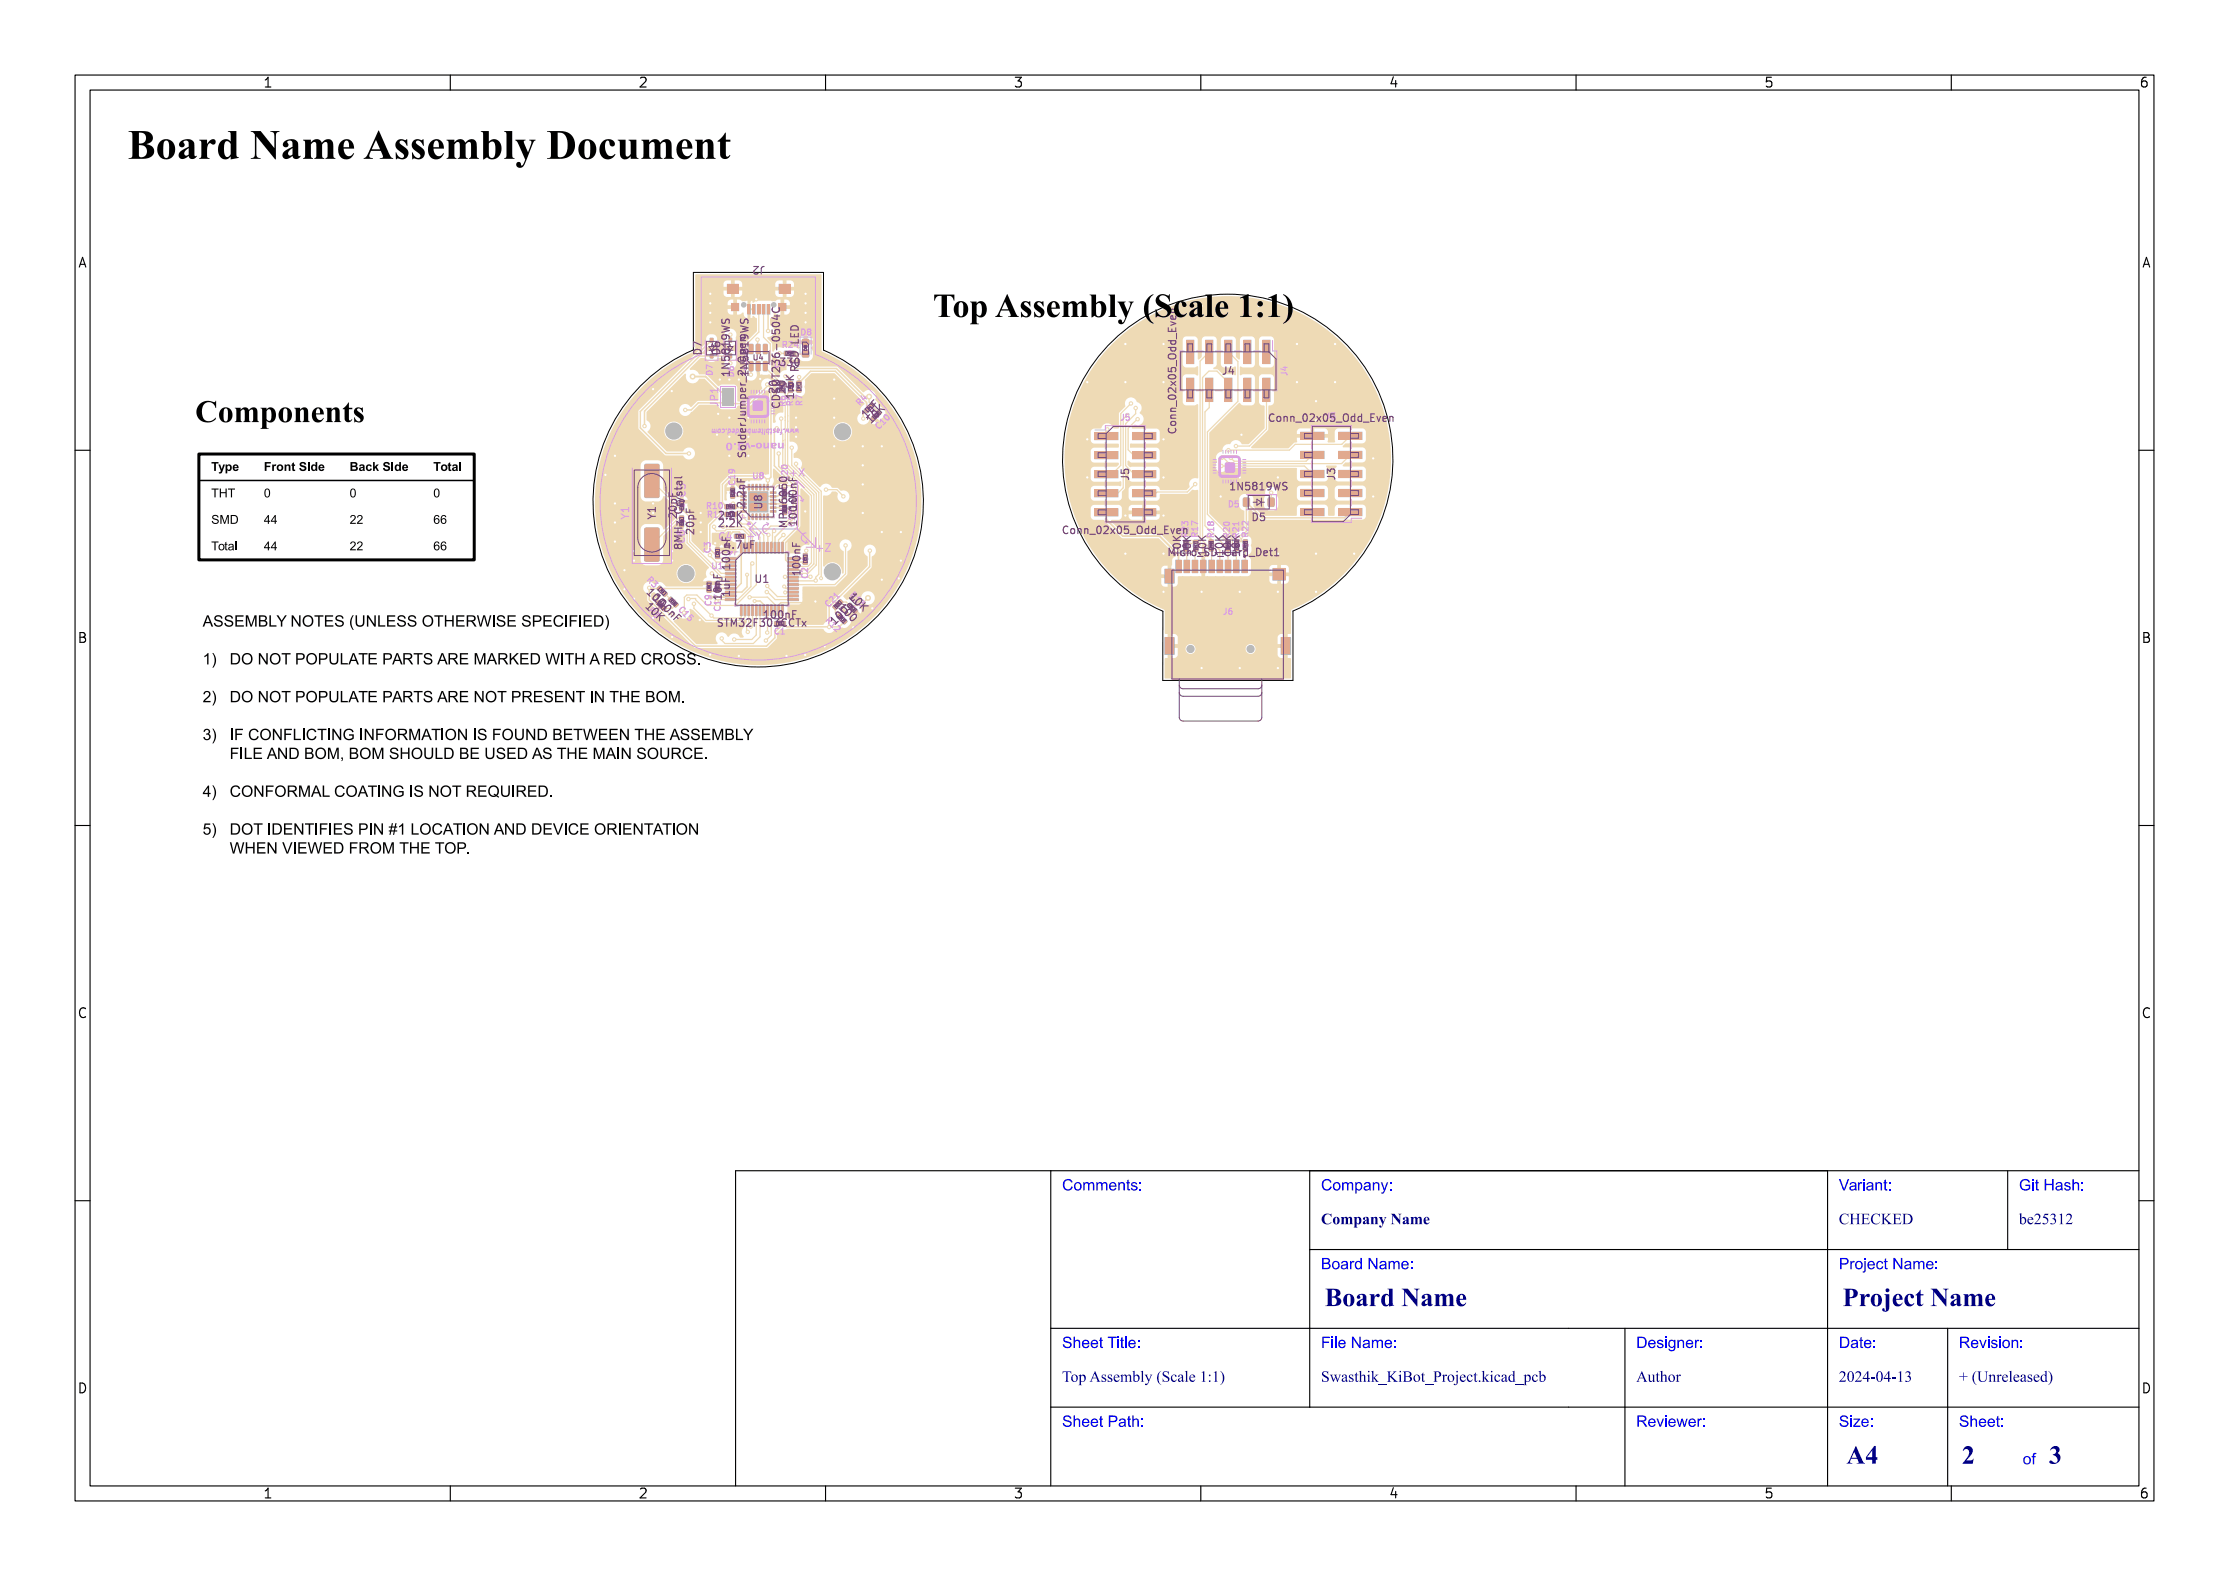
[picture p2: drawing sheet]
<svg xmlns="http://www.w3.org/2000/svg" width="297mm" height="210mm" viewBox="0 0 297 210" stroke-linecap="round" stroke-linejoin="round" font-family="sans-serif">
<defs><g id="words">
<text font-size="5.3" fill="#fff" x="17" y="21.5">Board Name Assembly Document</text>
<text font-size="4.3" fill="#fff" x="117.3" y="42.5">Top Assembly (Scale 1:1)</text>
<g font-size="3.3" fill="#fff">
<text x="176.5" y="174.3">Board Name</text>
<text x="245.5" y="174.3">Project Name</text>
<text x="246" y="195.3">A4</text>
<text x="261.4" y="195.3">2</text>
<text x="273" y="195.3">3</text>
</g>
<g font-size="2" fill="#fff">
<text x="141.5" y="158.8">Comments:</text>
<text x="176" y="158.8">Company:</text>
<text x="245" y="158.8">Variant:</text>
<text x="269" y="158.8">Git Hash:</text>
<text x="176" y="163.3">Company Name</text>
<text x="245" y="163.3">CHECKED</text>
<text x="269" y="163.3">be25312</text>
<text x="176" y="169.3">Board Name:</text>
<text x="245" y="169.3">Project Name:</text>
<text x="141.5" y="179.8">Sheet Title:</text>
<text x="176" y="179.8">File Name:</text>
<text x="218" y="179.8">Designer:</text>
<text x="245" y="179.8">Date:</text>
<text x="261" y="179.8">Revision:</text>
<text x="141.5" y="184.3">Top Assembly (Scale 1:1)</text>
<text x="176" y="184.3">Swasthik_KiBot_Project.kicad_pcb</text>
<text x="218" y="184.3">Author</text>
<text x="245" y="184.3">2024-04-13</text>
<text x="261" y="184.3">+ (Unreleased)</text>
<text x="141.5" y="190.3">Sheet Path:</text>
<text x="218" y="190.3">Reviewer:</text>
<text x="245" y="190.3">Size:</text>
<text x="261" y="190.3">Sheet:</text>
<text x="269.5" y="195.3">of</text>
</g>
<g font-size="1.7" fill="#fff">
<text x="35" y="11.6">1</text>
<text x="85" y="11.6">2</text>
<text x="135" y="11.6">3</text>
<text x="185" y="11.6">4</text>
<text x="235" y="11.6">5</text>
<text x="285" y="11.6">6</text>
<text x="10.5" y="35.6">A</text>
<text x="285.5" y="35.6">A</text>
<text x="10.5" y="85.6">B</text>
<text x="285.5" y="85.6">B</text>
<text x="10.5" y="135.6">C</text>
<text x="285.5" y="135.6">C</text>
<text x="10.5" y="185.6">D</text>
<text x="285.5" y="185.6">D</text>
<text x="35" y="199.7">1</text>
<text x="85" y="199.7">2</text>
<text x="135" y="199.7">3</text>
<text x="185" y="199.7">4</text>
<text x="235" y="199.7">5</text>
<text x="285" y="199.7">6</text>
</g>
<g font-size="1.3" fill="#fff">
<text x="101.9" y="35.5" transform="rotate(180 101.9 35.5)">J2</text>
<text x="93.5" y="47.2" transform="rotate(-90 93.5 47.2)">D7</text>
<text x="96" y="47.2" transform="rotate(-90 96 47.2)">D6</text>
<text x="97.2" y="49.5" transform="rotate(-90 97.2 49.5)">1N5819WS</text>
<text x="99.7" y="49.5" transform="rotate(-90 99.7 49.5)">1N5819WS</text>
<text x="103.5" y="52.4" transform="rotate(-90 103.5 52.4)">20</text>
<text x="103.9" y="53.3" transform="rotate(-90 103.9 53.3)">CDSOT236-0504C</text>
<text x="104" y="48.8">330</text>
<text x="104.7" y="52.4" transform="rotate(-90 104.7 52.4)">20</text>
<text x="105.8" y="53.1" transform="rotate(-90 105.8 53.1)">1.5K</text>
<text x="106.4" y="49.2" transform="rotate(-90 106.4 49.2)">RED LED</text>
<text x="162.9" y="49.9">J4</text>
<text x="95.7" y="54.1" transform="rotate(-90 95.7 54.1)">JP1</text>
<text x="115.5" y="55.7" transform="rotate(-45 115.5 55.7)">1uF</text>
<text x="116.2" y="56.4" transform="rotate(-45 116.2 56.4)">10K</text>
<text x="156.7" y="57" transform="rotate(-90 156.7 57)">Conn_02x05_Odd_Even</text>
<text x="169.8" y="56.2">Conn_02x05_Odd_Even</text>
<text x="99.4" y="60.5" transform="rotate(-90 99.4 60.5)">SolderJumper_2_Open</text>
<text x="105" y="63.6">+X</text>
<text x="150.4" y="64" transform="rotate(-90 150.4 64)">J5</text>
<text x="164.5" y="65.3">1N5819WS</text>
<text x="177.9" y="64" transform="rotate(-90 177.9 64)">J3</text>
<text x="83.8" y="69.1" transform="rotate(-90 83.8 69.1)">Y1</text>
<text x="87.4" y="69.1" transform="rotate(-90 87.4 69.1)">Y1</text>
<text x="90.2" y="68.9" transform="rotate(-90 90.2 68.9)">20pF</text>
<text x="91.3" y="66.1" transform="rotate(-90 91.3 66.1)">C5</text>
<text x="92.5" y="71.1" transform="rotate(-90 92.5 71.1)">20pF</text>
<text x="95.7" y="69.2">2.2K</text>
<text x="95.7" y="70.2">2.2K</text>
<text x="99.3" y="67.7" transform="rotate(-90 99.3 67.7)">2.2nF</text>
<text x="101.5" y="67.7" transform="rotate(-90 101.5 67.7)">U8</text>
<text x="104.9" y="69.7" transform="rotate(-90 104.9 69.7)">MPU6050</text>
<text x="106.2" y="67.7" transform="rotate(-90 106.2 67.7)">100nF</text>
<text x="106.2" y="69.9" transform="rotate(-90 106.2 69.9)">100nF</text>
<text x="142.3" y="71.1">Conn_02x05_Odd_Even</text>
<text x="166.9" y="69.4">D5</text>
<text x="90.9" y="73.1" transform="rotate(-90 90.9 73.1)">8MHz Crystal</text>
<text x="91.2" y="72.3" transform="rotate(-90 91.2 72.3)">C6</text>
<text x="95.9" y="72">C4</text>
<text x="96.6" y="73.1">4.7uF</text>
<text x="97.3" y="75.7" transform="rotate(-90 97.3 75.7)">100nF</text>
<text x="99.3" y="72">+Y</text>
<text x="100.7" y="77.6">U1</text>
<text x="106.6" y="76.5" transform="rotate(-90 106.6 76.5)">100nF</text>
<text x="108.5" y="73.6">+Z</text>
<text x="155.8" y="74.1">Micro_SD_Card_Det1</text>
<text x="157.4" y="73.9" transform="rotate(-90 157.4 73.9)">10K</text>
<text x="158.7" y="73.9" transform="rotate(-90 158.7 73.9)">10K</text>
<text x="160.7" y="73.9" transform="rotate(-90 160.7 73.9)">10K</text>
<text x="163" y="73.9" transform="rotate(-90 163 73.9)">10K</text>
<text x="164" y="73.9" transform="rotate(-90 164 73.9)">10K</text>
<text x="165.2" y="73.9" transform="rotate(-90 165.2 73.9)">10K</text>
<text x="86.1" y="81" transform="rotate(45 86.1 81)">10K</text>
<text x="86.2" y="79.1" transform="rotate(45 86.2 79.1)">100</text>
<text x="87.1" y="80" transform="rotate(45 87.1 80)">100nF</text>
<text x="96.1" y="79.8" transform="rotate(-90 96.1 79.8)">10nF</text>
<text x="96.3" y="83.5">STM32F303CCTx</text>
<text x="97.2" y="79.4" transform="rotate(-90 97.2 79.4)">1uF</text>
<text x="101.9" y="82.4">100nF</text>
<text x="111.4" y="83.2" transform="rotate(-45 111.4 83.2)">100nF</text>
<text x="111.8" y="81.1" transform="rotate(45 111.8 81.1)">100</text>
<text x="113.2" y="79.7" transform="rotate(45 113.2 79.7)">10K</text>
</g>
<g font-size="1.1" fill="#fff">
<text x="104.4" y="46.3">R24</text>
<text x="106.8" y="44.7">D8</text>
<text x="94.9" y="49.9" transform="rotate(-90 94.9 49.9)">D7</text>
<text x="97.8" y="50.1" transform="rotate(-90 97.8 50.1)">D6</text>
<text x="103.3" y="49">U4</text>
<text x="105.7" y="54" transform="rotate(-90 105.7 54)">R5</text>
<text x="106.9" y="54" transform="rotate(-90 106.9 54)">R7</text>
<text x="171.5" y="50.1" transform="rotate(-90 171.5 50.1)">J4</text>
<text x="104.7" y="54.1" transform="rotate(-90 104.7 54.1)">R6</text>
<text x="114.6" y="54" transform="rotate(-45 114.6 54)">R4</text>
<text x="117.2" y="57.2" transform="rotate(-45 117.2 57.2)">C10</text>
<text x="149.3" y="56">J5</text>
<text x="176.7" y="55.9">J3</text>
<text x="97.9" y="64.5" transform="rotate(-90 97.9 64.5)">C19</text>
<text x="100.4" y="63.8">U8</text>
<text x="105" y="63.9" transform="rotate(-90 105 63.9)">C20</text>
<text x="94.3" y="67.8">R10</text>
<text x="94.4" y="69">R11</text>
<text x="105.9" y="70" transform="rotate(-90 105.9 70)">C18</text>
<text x="158.3" y="71.5" transform="rotate(-90 158.3 71.5)">R23</text>
<text x="159.6" y="71.5" transform="rotate(-90 159.6 71.5)">R17</text>
<text x="161.8" y="71.5" transform="rotate(-90 161.8 71.5)">R18</text>
<text x="163.7" y="67.6">D5</text>
<text x="163.9" y="71.5" transform="rotate(-90 163.9 71.5)">R20</text>
<text x="165.1" y="71.5" transform="rotate(-90 165.1 71.5)">R21</text>
<text x="166.3" y="71.4" transform="rotate(-90 166.3 71.4)">R22</text>
<text x="86.2" y="77.4" transform="rotate(45 86.2 77.4)">R3</text>
<text x="94.7" y="73.6" transform="rotate(-90 94.7 73.6)">C3</text>
<text x="94.9" y="75.8">U1</text>
<text x="107.7" y="77" transform="rotate(-90 107.7 77)">C2</text>
<text x="86.4" y="81.5" transform="rotate(45 86.4 81.5)">R8</text>
<text x="90.4" y="81.4" transform="rotate(45 90.4 81.4)">C15</text>
<text x="94.8" y="80.6" transform="rotate(-90 94.8 80.6)">C9</text>
<text x="96" y="81.3" transform="rotate(-90 96 81.3)">C17</text>
<text x="110" y="82.8" transform="rotate(45 110 82.8)">R12</text>
<text x="110.5" y="80.9" transform="rotate(-45 110.5 80.9)">C21</text>
<text x="113.3" y="79.5" transform="rotate(45 113.3 79.5)">R13</text>
<text x="163" y="81.9">J6</text>
<text x="103.3" y="84.5">C1</text>
</g>
<text font-size="1" fill="#fff" x="100.4" y="48">U4</text>
<text font-size=".8" fill="#fff" x="106.6" y="57.1" transform="rotate(180 106.6 57.1)">www.fastbitembedded.com</text>
<text font-size=".5" fill="#fff" x="107.5" y="46.7" transform="rotate(-90 107.5 46.7)">D8</text>
<g font-size=".3" fill="#fff">
<text x="104.9" y="47.2">R24</text>
<text x="104.3" y="51.8" transform="rotate(-90 104.3 51.8)">R6</text>
<text x="105.5" y="51.8" transform="rotate(-90 105.5 51.8)">R5</text>
<text x="106.6" y="51.7" transform="rotate(-90 106.6 51.7)">R7</text>
<text x="115.8" y="54.6" transform="rotate(-45 115.8 54.6)">R4</text>
<text x="116.7" y="55.6" transform="rotate(-45 116.7 55.6)">C10</text>
<text x="97.7" y="66" transform="rotate(-90 97.7 66)">C19</text>
<text x="90.9" y="69.7" transform="rotate(-90 90.9 69.7)">C6</text>
<text x="91" y="67.5" transform="rotate(-90 91 67.5)">C5</text>
<text x="97" y="67.6">R10</text>
<text x="97" y="68.7">R11</text>
<text x="98.4" y="71.6">C4</text>
<text x="104.6" y="66" transform="rotate(-90 104.6 66)">C20</text>
<text x="104.7" y="68.2" transform="rotate(-90 104.7 68.2)">C18</text>
<text x="95.7" y="73.9" transform="rotate(-90 95.7 73.9)">C3</text>
<text x="107.4" y="74.7" transform="rotate(-90 107.4 74.7)">C2</text>
<text x="158.2" y="73" transform="rotate(-90 158.2 73)">R23</text>
<text x="159.5" y="73" transform="rotate(-90 159.5 73)">R17</text>
<text x="161.5" y="73" transform="rotate(-90 161.5 73)">R18</text>
<text x="163.8" y="73" transform="rotate(-90 163.8 73)">R20</text>
<text x="164.9" y="73" transform="rotate(-90 164.9 73)">R21</text>
<text x="166.1" y="73" transform="rotate(-90 166.1 73)">R22</text>
<text x="87.9" y="80.6" transform="rotate(45 87.9 80.6)">R8</text>
<text x="88" y="78.7" transform="rotate(45 88 78.7)">R3</text>
<text x="89.4" y="80.1" transform="rotate(45 89.4 80.1)">C15</text>
<text x="94.6" y="78.4" transform="rotate(-90 94.6 78.4)">C9</text>
<text x="95.7" y="78.5" transform="rotate(-90 95.7 78.5)">C17</text>
<text x="103.7" y="83.2">C1</text>
<text x="111.5" y="80.9" transform="rotate(-45 111.5 80.9)">C21</text>
<text x="111.9" y="82.3" transform="rotate(45 111.9 82.3)">R12</text>
<text x="113.3" y="80.9" transform="rotate(45 113.3 80.9)">R13</text>
</g>
</g></defs>
<path d="M92.4 36.3h17.3v10.4a22 22 0 0 1 8.7 33.7 22 22 0 0 1-34.8-.1 22 22 0 0 1 8.8-33.7zM148.4 45.3a22 22 0 0 1 33.6 3.8 22 22 0 0 1-9.7 32.3v9.3h-17.4v-9.3a22 22 0 0 1-6.5-36.1z" fill="none" stroke="#000" stroke-width=".13"/>
<g fill="#eedab5">
<path d="M96.7 52.6h.6v.5h-.6z" fill-rule="evenodd"/>
<path d="M90.6 69.7h.5v.5h-.5z" fill-rule="evenodd"/>
<path d="M90.6 68.8h.5v.4h-.5z" fill-rule="evenodd"/>
<path d="M87.7 80h.2l.2 .3-.4 .4-.3-.3z" fill-rule="evenodd"/>
<path d="M88.4 80.7h.2l.2 .3-.4 .4-.3-.3z" fill-rule="evenodd"/>
<path d="M107 73.8h.6v.4h-.6z" fill-rule="evenodd"/>
<path d="M107 74.7h.6v.5h-.6z" fill-rule="evenodd"/>
<path d="M113.6 81.4l.4-.3 .3 .3-.4 .4-.3-.3z" fill-rule="evenodd"/>
<path d="M112.9 80.6l.4-.3 .3 .4-.4 .4-.3-.3z" fill-rule="evenodd"/>
<path d="M94.6 47.2h.4v.5h-.4z" fill-rule="evenodd"/>
<path d="M94.6 45.1h.4v.5h-.4z" fill-rule="evenodd"/>
<path d="M97.9 71.2h.4v.5h-.4z" fill-rule="evenodd"/>
<path d="M98.8 71.2h.5v.5h-.5z" fill-rule="evenodd"/>
<path d="M106.2 50.8h.5v.4h-.5z" fill-rule="evenodd"/>
<path d="M106.2 51.8h.5v.5h-.5z" fill-rule="evenodd"/>
<path d="M90.6 66.6h.5v.5h-.5z" fill-rule="evenodd"/>
<path d="M90.6 67.6h.5v.5h-.5z" fill-rule="evenodd"/>
<path d="M164.5 71.9h.6v.5h-.6z" fill-rule="evenodd"/>
<path d="M164.5 72.9h.6v.5h-.6z" fill-rule="evenodd"/>
<path d="M99.7 68.5h.2v.8l-.2-.1z" fill-rule="evenodd"/>
<path d="M100.2 68.5h.2v.8l-.2-.1z" fill-rule="evenodd"/>
<path d="M100.7 68.5h.2v.8l-.2-.1z" fill-rule="evenodd"/>
<path d="M101.2 68.5h.2v.8l-.2-.1z" fill-rule="evenodd"/>
<path d="M101.7 68.5h.2v.8l-.2-.1z" fill-rule="evenodd"/>
<path d="M102.2 68.5h.2v.8l-.2-.1z" fill-rule="evenodd"/>
<path d="M102.6 68h.8v.2l-.7 .1z" fill-rule="evenodd"/>
<path d="M102.6 67.5h.8v.2l-.7 .1z" fill-rule="evenodd"/>
<path d="M102.6 67h.8v.2l-.7 .1z" fill-rule="evenodd"/>
<path d="M102.6 66.5h.8v.2l-.7 .1z" fill-rule="evenodd"/>
<path d="M102.6 66h.8v.2l-.7 .1z" fill-rule="evenodd"/>
<path d="M102.6 65.5h.8v.2l-.7 .1z" fill-rule="evenodd"/>
<path d="M102.2 64.5l.2 .1v.7h-.2z" fill-rule="evenodd"/>
<path d="M101.7 64.5l.2 .1v.7h-.2z" fill-rule="evenodd"/>
<path d="M101.2 64.5l.2 .1v.7h-.2z" fill-rule="evenodd"/>
<path d="M100.7 64.5l.2 .1v.7h-.2z" fill-rule="evenodd"/>
<path d="M100.2 64.5l.2 .1v.7h-.2z" fill-rule="evenodd"/>
<path d="M99.7 64.5l.2 .1v.7h-.2z" fill-rule="evenodd"/>
<path d="M98.7 65.5h.7l.1 .2-.8 .1z" fill-rule="evenodd"/>
<path d="M98.7 66h.7l.1 .2-.8 .1z" fill-rule="evenodd"/>
<path d="M98.7 66.5h.7l.1 .2-.8 .1z" fill-rule="evenodd"/>
<path d="M98.7 67h.7l.1 .2-.8 .1z" fill-rule="evenodd"/>
<path d="M98.7 67.5h.7l.1 .2-.8 .1z" fill-rule="evenodd"/>
<path d="M98.7 68h.7l.1 .2-.8 .1z" fill-rule="evenodd"/>
<path d="M99.7 65.5h2.6v2.7h-2.6z" fill-rule="evenodd"/>
<path d="M145.8 57.6h3.2v1h-3.2z" fill-rule="evenodd"/>
<path d="M150.9 57.6h3.1v1h-3.1z" fill-rule="evenodd"/>
<path d="M145.8 60.2h3.2v1h-3.2z" fill-rule="evenodd"/>
<path d="M150.9 60.2h3.1v1h-3.1z" fill-rule="evenodd"/>
<path d="M145.8 62.7h3.2v1h-3.2z" fill-rule="evenodd"/>
<path d="M150.9 62.7h3.1v1h-3.1z" fill-rule="evenodd"/>
<path d="M145.8 65.2h3.2v1h-3.2z" fill-rule="evenodd"/>
<path d="M150.9 65.2h3.1v1h-3.1z" fill-rule="evenodd"/>
<path d="M145.8 67.8h3.2v1h-3.2z" fill-rule="evenodd"/>
<path d="M150.9 67.8h3.1v1h-3.1z" fill-rule="evenodd"/>
<path d="M103.9 50.8h.6v.5h-.6z" fill-rule="evenodd"/>
<path d="M103.9 51.8h.6v.5h-.6z" fill-rule="evenodd"/>
<path d="M165.5 74.7h.7v1.6h-.7z" fill-rule="evenodd"/>
<path d="M164.4 74.7h.7v1.6h-.7z" fill-rule="evenodd"/>
<path d="M163.3 74.7h.7v1.6h-.7z" fill-rule="evenodd"/>
<path d="M162.2 74.7h.7v1.6h-.7z" fill-rule="evenodd"/>
<path d="M161.1 74.7h.7v1.6h-.7z" fill-rule="evenodd"/>
<path d="M160 74.7h.7v1.6h-.7z" fill-rule="evenodd"/>
<path d="M158.9 74.7h.7v1.6h-.7z" fill-rule="evenodd"/>
<path d="M157.8 74.7h.7v1.6h-.7z" fill-rule="evenodd"/>
<path d="M156.7 74.7h.7v1.6h-.7z" fill-rule="evenodd"/>
<path d="M155.2 75.9h1.2v1.8h-1.2z" fill-rule="evenodd"/>
<path d="M155.2 85h1.2v2.2h-1.2z" fill-rule="evenodd"/>
<path d="M169.6 75.8h1.6v1.5h-1.6z" fill-rule="evenodd"/>
<path d="M170.7 85h1.2v2.2h-1.2z" fill-rule="evenodd"/>
<path d="M99.8 48.2l.4-.1 .2 .1v1.1l-.1 .1h-.4h-.1z" fill-rule="evenodd"/>
<path d="M100.8 48.2l.4-.1 .1 .1v1.1l-.1 .1h-.3h-.2z" fill-rule="evenodd"/>
<path d="M101.7 48.2l.4-.1 .2 .1v1.1l-.1 .1h-.4h-.1z" fill-rule="evenodd"/>
<path d="M101.7 45.9l.4-.1 .2 .1v1.1l-.1 .2h-.4l-.1-.1z" fill-rule="evenodd"/>
<path d="M100.8 45.9l.4-.1 .1 .1v1.1l-.1 .2h-.3l-.2-.1z" fill-rule="evenodd"/>
<path d="M99.8 45.9l.4-.1 .2 .1v1.1l-.1 .2h-.4l-.1-.1z" fill-rule="evenodd"/>
<path d="M111.2 80.6h.1l.3 .3-.2 .3h-.2l-.2-.3z" fill-rule="evenodd"/>
<path d="M111.9 79.9h.1l.3 .3-.2 .4-.2-.1-.3-.2z" fill-rule="evenodd"/>
<path d="M163.4 71.9h.5v.5h-.5z" fill-rule="evenodd"/>
<path d="M163.4 72.9h.5v.5h-.5z" fill-rule="evenodd"/>
<path d="M97.1 47.2h.4v.5h-.4z" fill-rule="evenodd"/>
<path d="M97.1 45.1h.4v.5h-.4z" fill-rule="evenodd"/>
<path d="M87.8 78.1h.2l.2 .3-.4 .4-.3-.3z" fill-rule="evenodd"/>
<path d="M88.5 78.8h.2l.3 .3-.4 .4-.4-.3z" fill-rule="evenodd"/>
<path d="M104.5 46.8h.5v.6h-.5z" fill-rule="evenodd"/>
<path d="M105.5 46.8h.5v.6h-.5z" fill-rule="evenodd"/>
<path d="M97.4 65.9h.5v.5h-.5z" fill-rule="evenodd"/>
<path d="M97.4 64.9h.5v.5h-.5z" fill-rule="evenodd"/>
<path d="M157.7 72h.6v.4h-.6z" fill-rule="evenodd"/>
<path d="M157.7 73h.6v.5h-.6z" fill-rule="evenodd"/>
<path d="M85.9 70.4l1.7-.1 .2 .2 .1 4.1-.2 .2h-1.6l-.2-.1v-4.1z" fill-rule="evenodd"/>
<path d="M85.9 61.9l1.7-.1 .2 .2 .1 4.1-.2 .2h-1.6l-.2-.1v-4.1z" fill-rule="evenodd"/>
<path d="M159.1 72h.5v.4h-.5z" fill-rule="evenodd"/>
<path d="M159.1 73h.5v.5h-.5z" fill-rule="evenodd"/>
<path d="M112.5 82.5h.2l.2 .3-.4 .4-.3-.3z" fill-rule="evenodd"/>
<path d="M111.7 81.8l.2-.1 .3 .4-.4 .4-.4-.4z" fill-rule="evenodd"/>
<path d="M104.3 68.1h.5v.5h-.5z" fill-rule="evenodd"/>
<path d="M104.3 67.1h.5v.5h-.5z" fill-rule="evenodd"/>
<path d="M96.2 53h1.5v1h-1.5z" fill-rule="evenodd"/>
<path d="M96.2 51.7h1.5v1h-1.5z" fill-rule="evenodd"/>
<path d="M104.2 82.8h.5v.5h-.5z" fill-rule="evenodd"/>
<path d="M103.2 82.8h.5v.5h-.5z" fill-rule="evenodd"/>
<path d="M89 79.8l.4-.3 .3 .4-.4 .3-.3-.2z" fill-rule="evenodd"/>
<path d="M90 80.2h.2l.2 .3-.4 .4-.3-.3z" fill-rule="evenodd"/>
<path d="M165.7 71.9h.5v.5h-.5z" fill-rule="evenodd"/>
<path d="M165.7 73h.5v.4h-.5z" fill-rule="evenodd"/>
<path d="M116.8 54.9l.4-.3 .2 .3 .1 .2-.4 .2-.3-.3z" fill-rule="evenodd"/>
<path d="M116.3 55.4l.2-.1 .3 .3-.3 .4h-.1l-.3-.3z" fill-rule="evenodd"/>
<path d="M178.3 67.7h3.2v1h-3.2z" fill-rule="evenodd"/>
<path d="M173.3 67.7h3.1v1h-3.1z" fill-rule="evenodd"/>
<path d="M178.3 65.2h3.2v1h-3.2z" fill-rule="evenodd"/>
<path d="M173.3 65.2h3.1v1h-3.1z" fill-rule="evenodd"/>
<path d="M178.3 62.7h3.2v1h-3.2z" fill-rule="evenodd"/>
<path d="M173.3 62.7h3.1v1h-3.1z" fill-rule="evenodd"/>
<path d="M178.3 60.1h3.2v1h-3.2z" fill-rule="evenodd"/>
<path d="M173.3 60.1h3.1v1h-3.1z" fill-rule="evenodd"/>
<path d="M178.3 57.6h3.2v1h-3.2z" fill-rule="evenodd"/>
<path d="M173.3 57.6h3.1v1h-3.1z" fill-rule="evenodd"/>
<path d="M102.2 40.6h.4v1.3h-.4z" fill-rule="evenodd"/>
<path d="M101.5 40.6h.4v1.3h-.4z" fill-rule="evenodd"/>
<path d="M100.9 40.6h.4v1.3h-.4z" fill-rule="evenodd"/>
<path d="M100.2 40.6h.4v1.3h-.4z" fill-rule="evenodd"/>
<path d="M99.6 40.6h.4v1.3h-.4z" fill-rule="evenodd"/>
<path d="M103.8 37.9h1.5v1.2h-1.5z" fill-rule="evenodd"/>
<path d="M103.7 40.4h1v1h-1z" fill-rule="evenodd"/>
<path d="M97.4 40.4h1v1h-1z" fill-rule="evenodd"/>
<path d="M96.9 37.9h1.5v1.2h-1.5z" fill-rule="evenodd"/>
<path d="M95.3 78.4h.5v.5h-.5z" fill-rule="evenodd"/>
<path d="M95.3 77.5h.5v.5h-.5z" fill-rule="evenodd"/>
<path d="M169 66.4h.8v1.1h-.8z" fill-rule="evenodd"/>
<path d="M165.7 66.4h.8v1.1h-.8z" fill-rule="evenodd"/>
<path d="M96.6 68.3h.5v.5h-.5z" fill-rule="evenodd"/>
<path d="M97.6 68.3h.5v.5h-.5z" fill-rule="evenodd"/>
<path d="M104.2 66h.6v.4h-.6z" fill-rule="evenodd"/>
<path d="M104.2 65h.6v.5h-.6z" fill-rule="evenodd"/>
<path d="M95.3 73.9h.6v.5h-.6z" fill-rule="evenodd"/>
<path d="M95.3 73h.6v.5h-.6z" fill-rule="evenodd"/>
<path d="M105 50.8h.6v.5h-.6z" fill-rule="evenodd"/>
<path d="M105 51.8h.6v.5h-.6z" fill-rule="evenodd"/>
<path d="M96.6 67.2h.5v.6h-.5z" fill-rule="evenodd"/>
<path d="M97.6 67.2h.5v.6h-.5z" fill-rule="evenodd"/>
<path d="M115.3 54.4l.2-.1 .3 .4-.2 .3-.5-.3z" fill-rule="evenodd"/>
<path d="M115.9 53.8l.3-.2 .4 .5-.4 .2-.4-.3z" fill-rule="evenodd"/>
<path d="M161.1 71.9h.6v.5h-.6z" fill-rule="evenodd"/>
<path d="M161.1 73h.6v.4h-.6z" fill-rule="evenodd"/>
<path d="M96.6 74.3h1.4l.1 .2-.1 .1h-1.3z" fill-rule="evenodd"/>
<path d="M96.6 74.8h1.4l.1 .2h-.1h-1.3z" fill-rule="evenodd"/>
<path d="M96.6 75.3h1.4l.1 .2h-.1h-1.3z" fill-rule="evenodd"/>
<path d="M96.6 75.8l1.4-.1 .1 .3h-.1h-1.3z" fill-rule="evenodd"/>
<path d="M96.6 76.3l1.4-.1 .1 .3h-.1h-1.3z" fill-rule="evenodd"/>
<path d="M96.6 76.8l1.4-.1 .1 .3-.1 .1h-1.3z" fill-rule="evenodd"/>
<path d="M96.6 77.3h1.4l.1 .2-.1 .1h-1.3z" fill-rule="evenodd"/>
<path d="M96.6 77.8h1.4l.1 .2h-.1h-1.3z" fill-rule="evenodd"/>
<path d="M96.6 78.3h1.4l.1 .2h-.1h-1.3z" fill-rule="evenodd"/>
<path d="M96.6 78.8l1.4-.1 .1 .3h-.1h-1.3z" fill-rule="evenodd"/>
<path d="M96.6 79.3l1.4-.1 .1 .3h-.1h-1.3z" fill-rule="evenodd"/>
<path d="M96.6 79.8l1.4-.1 .1 .3-.1 .1h-1.3z" fill-rule="evenodd"/>
<path d="M98.6 80.6h.3v1.4h-.1h-.2z" fill-rule="evenodd"/>
<path d="M99.1 80.6h.3v1.4h-.1h-.2z" fill-rule="evenodd"/>
<path d="M99.6 80.6h.3v1.4h-.1h-.2z" fill-rule="evenodd"/>
<path d="M100.1 80.6h.3v1.4h-.1h-.2z" fill-rule="evenodd"/>
<path d="M100.6 80.6h.3v1.4h-.1h-.2z" fill-rule="evenodd"/>
<path d="M101.1 80.6h.3v1.4h-.1h-.2z" fill-rule="evenodd"/>
<path d="M101.6 80.6h.3v1.4h-.1h-.2z" fill-rule="evenodd"/>
<path d="M102.1 80.6h.3v1.4h-.1h-.2z" fill-rule="evenodd"/>
<path d="M102.6 80.6h.3v1.4h-.1h-.2z" fill-rule="evenodd"/>
<path d="M103.1 80.6h.3v1.4h-.1h-.2z" fill-rule="evenodd"/>
<path d="M103.6 80.6h.3v1.4h-.1h-.2z" fill-rule="evenodd"/>
<path d="M104.1 80.6h.3v1.4h-.1h-.2z" fill-rule="evenodd"/>
<path d="M105 79.8l1.3-.1 .1 .3-.1 .1h-1.3z" fill-rule="evenodd"/>
<path d="M105 79.3l1.3-.1 .1 .3h-.1h-1.3z" fill-rule="evenodd"/>
<path d="M105 78.8l1.3-.1 .1 .3h-.1h-1.3z" fill-rule="evenodd"/>
<path d="M105 78.3h1.3l.1 .2h-.1h-1.3z" fill-rule="evenodd"/>
<path d="M105 77.8h1.3l.1 .2h-.1h-1.3z" fill-rule="evenodd"/>
<path d="M105 77.3h1.3l.1 .2-.1 .1h-1.3z" fill-rule="evenodd"/>
<path d="M105 76.8l1.3-.1 .1 .3-.1 .1h-1.3z" fill-rule="evenodd"/>
<path d="M105 76.3l1.3-.1 .1 .3h-.1h-1.3z" fill-rule="evenodd"/>
<path d="M105 75.8l1.3-.1 .1 .3h-.1h-1.3z" fill-rule="evenodd"/>
<path d="M105 75.3h1.3l.1 .2h-.1h-1.3z" fill-rule="evenodd"/>
<path d="M105 74.8h1.3l.1 .2h-.1h-1.3z" fill-rule="evenodd"/>
<path d="M105 74.3h1.3l.1 .2-.1 .1h-1.3z" fill-rule="evenodd"/>
<path d="M104.1 72.3h.3v1.4h-.1h-.2z" fill-rule="evenodd"/>
<path d="M103.6 72.3h.3v1.4h-.1h-.2z" fill-rule="evenodd"/>
<path d="M103.1 72.3h.3v1.4h-.1h-.2z" fill-rule="evenodd"/>
<path d="M102.6 72.3h.3v1.4h-.1h-.2z" fill-rule="evenodd"/>
<path d="M102.1 72.3h.3v1.4h-.1h-.2z" fill-rule="evenodd"/>
<path d="M101.6 72.3h.3v1.4h-.1h-.2z" fill-rule="evenodd"/>
<path d="M101.1 72.3h.3v1.4h-.1h-.2z" fill-rule="evenodd"/>
<path d="M100.6 72.3h.3v1.4h-.1h-.2z" fill-rule="evenodd"/>
<path d="M100.1 72.3h.3v1.4h-.1h-.2z" fill-rule="evenodd"/>
<path d="M99.6 72.3h.3v1.4h-.1h-.2z" fill-rule="evenodd"/>
<path d="M99.1 72.3h.3v1.4h-.1h-.2z" fill-rule="evenodd"/>
<path d="M98.6 72.3h.3v1.4h-.1h-.2z" fill-rule="evenodd"/>
<path d="M106.9 45.2h.9v.8h-.9z" fill-rule="evenodd"/>
<path d="M106.9 46.8h.9v.8h-.9z" fill-rule="evenodd"/>
<path d="M94.2 78.4h.5v.5h-.5z" fill-rule="evenodd"/>
<path d="M94.2 77.5h.5v.5h-.5z" fill-rule="evenodd"/>
<path d="M168.3 45.3h1v3.2h-1z" fill-rule="evenodd"/>
<path d="M168.3 50.4h1v3.1h-1z" fill-rule="evenodd"/>
<path d="M165.7 45.3h1v3.2h-1z" fill-rule="evenodd"/>
<path d="M165.7 50.4h1v3.1h-1z" fill-rule="evenodd"/>
<path d="M163.2 45.3h1v3.2h-1z" fill-rule="evenodd"/>
<path d="M163.2 50.4h1v3.1h-1z" fill-rule="evenodd"/>
<path d="M160.6 45.3h1v3.2h-1z" fill-rule="evenodd"/>
<path d="M160.6 50.4h1v3.1h-1z" fill-rule="evenodd"/>
<path d="M158.1 45.3h1v3.2h-1z" fill-rule="evenodd"/>
<path d="M158.1 50.4h1v3.1h-1z" fill-rule="evenodd"/>
</g>
<g fill="#eedab5">
<circle cx="104.8" cy="87.4" r=".3"/>
<circle cx="111.1" cy="50.6" r=".3"/>
<circle cx="117.5" cy="77.2" r=".3"/>
<circle cx="93.4" cy="68.4" r=".3"/>
<circle cx="83.2" cy="78.5" r=".3"/>
<circle cx="115" cy="62" r=".3"/>
<circle cx="87.4" cy="79.8" r=".3"/>
<circle cx="81.9" cy="72.2" r=".3"/>
<circle cx="94.6" cy="40.4" r=".3"/>
<circle cx="81.9" cy="60.7" r=".3"/>
<circle cx="95.9" cy="50.6" r=".3"/>
<circle cx="111.1" cy="59.5" r=".3"/>
<circle cx="107.3" cy="87.3" r=".3"/>
<circle cx="111.1" cy="53.1" r=".3"/>
<circle cx="87" cy="51.8" r=".3"/>
<circle cx="100.9" cy="67" r=".3"/>
<circle cx="106.1" cy="56.9" r=".3"/>
<circle cx="81.9" cy="67.1" r=".3"/>
<circle cx="94.6" cy="39.1" r=".3"/>
<circle cx="89.6" cy="73.4" r=".3"/>
<circle cx="107.3" cy="40.4" r=".3"/>
<circle cx="100.5" cy="66.3" r=".3"/>
<circle cx="97.2" cy="50.6" r=".3"/>
<circle cx="83.2" cy="76" r=".3"/>
<circle cx="101.3" cy="50.5" r=".3"/>
<circle cx="94.6" cy="87.2" r=".3"/>
<circle cx="115" cy="68.4" r=".3"/>
<circle cx="119.8" cy="77.1" r=".3"/>
<circle cx="81.9" cy="69.6" r=".3"/>
<circle cx="84.5" cy="73.4" r=".3"/>
<circle cx="113.7" cy="83.6" r=".3"/>
<circle cx="99.7" cy="53.1" r=".3"/>
<circle cx="107.3" cy="68.1" r=".3"/>
<circle cx="109.9" cy="86.1" r=".3"/>
<circle cx="95.5" cy="57.9" r=".3"/>
<circle cx="95.3" cy="72.4" r=".3"/>
<circle cx="97.8" cy="64.2" r=".3"/>
<circle cx="117.5" cy="70.9" r=".3"/>
<circle cx="117.5" cy="59.5" r=".3"/>
<circle cx="106.1" cy="58.2" r=".3"/>
<circle cx="89.6" cy="84.9" r=".3"/>
<circle cx="99.7" cy="55.7" r=".3"/>
<circle cx="120" cy="70.9" r=".3"/>
<circle cx="99.7" cy="60.7" r=".3"/>
<circle cx="115" cy="59.5" r=".3"/>
<circle cx="84.5" cy="74.7" r=".3"/>
<circle cx="100.8" cy="39.9" r=".3"/>
<circle cx="108.6" cy="80.1" r=".3"/>
<circle cx="99.7" cy="58.2" r=".3"/>
<circle cx="116.2" cy="81.1" r=".3"/>
<circle cx="95.7" cy="55.1" r=".3"/>
<circle cx="97.2" cy="55.7" r=".3"/>
<circle cx="111.1" cy="55.7" r=".3"/>
<circle cx="103.7" cy="63.9" r=".3"/>
<circle cx="94.6" cy="43" r=".3"/>
<circle cx="80.7" cy="63.3" r=".3"/>
<circle cx="87" cy="82.3" r=".3"/>
<circle cx="97.2" cy="60.7" r=".3"/>
<circle cx="115" cy="64.5" r=".3"/>
<circle cx="89.6" cy="74.7" r=".3"/>
<circle cx="87" cy="68.4" r=".3"/>
<circle cx="107.3" cy="39.1" r=".3"/>
<circle cx="87" cy="67.1" r=".3"/>
<circle cx="97.2" cy="58.2" r=".3"/>
<circle cx="107.3" cy="43" r=".3"/>
<circle cx="120" cy="74.7" r=".3"/>
<circle cx="106.1" cy="55.7" r=".3"/>
<circle cx="84.5" cy="79.8" r=".3"/>
<circle cx="98.4" cy="50.6" r=".3"/>
<circle cx="89.5" cy="52.1" r=".3"/>
<circle cx="98.4" cy="87.4" r=".3"/>
<circle cx="93.2" cy="82.6" r=".3"/>
<circle cx="101.8" cy="66.1" r=".3"/>
<circle cx="107.3" cy="41.7" r=".3"/>
<circle cx="93.4" cy="69.6" r=".3"/>
<circle cx="94.6" cy="41.7" r=".3"/>
<circle cx="93.4" cy="70.9" r=".3"/>
<circle cx="91.3" cy="54.6" r=".3"/>
<circle cx="106.5" cy="50.3" r=".3"/>
<circle cx="102.2" cy="51.2" r=".3"/>
<circle cx="105.1" cy="68.1" r=".3"/>
<circle cx="115" cy="55.8" r=".3"/>
<circle cx="107.4" cy="73.4" r=".3"/>
<circle cx="102.3" cy="64" r=".3"/>
<circle cx="115.9" cy="73.4" r=".3"/>
<circle cx="86.5" cy="78.3" r=".3"/>
<circle cx="110.5" cy="83.6" r=".3"/>
<circle cx="105.6" cy="49.1" r=".3"/>
<circle cx="115.8" cy="52.9" r=".4"/>
<circle cx="94.9" cy="76.4" r=".3"/>
<circle cx="161" cy="71.5" r=".3"/>
<circle cx="165.4" cy="71.5" r=".3"/>
<circle cx="147.5" cy="57.2" r=".3"/>
<circle cx="158.7" cy="72.2" r=".3"/>
<circle cx="163.1" cy="71.5" r=".3"/>
<circle cx="115.7" cy="79.7" r=".4"/>
<circle cx="169.4" cy="65.7" r=".3"/>
<circle cx="155" cy="68.7" r=".3"/>
<circle cx="183" cy="56" r=".3"/>
<circle cx="160.1" cy="89" r=".3"/>
<circle cx="170.3" cy="63.6" r=".3"/>
<circle cx="150" cy="45.8" r=".3"/>
<circle cx="155" cy="58.5" r=".3"/>
<circle cx="172.8" cy="45.8" r=".3"/>
<circle cx="175.4" cy="78.9" r=".3"/>
<circle cx="160.1" cy="40.8" r=".3"/>
<circle cx="144.9" cy="63.6" r=".3"/>
<circle cx="170.3" cy="73.8" r=".3"/>
<circle cx="155" cy="73.8" r=".3"/>
<circle cx="167.7" cy="40.8" r=".3"/>
<circle cx="155" cy="63.6" r=".3"/>
<circle cx="150" cy="50.9" r=".3"/>
<circle cx="160.1" cy="78.9" r=".3"/>
<circle cx="155" cy="50.9" r=".3"/>
<circle cx="177.9" cy="45.8" r=".3"/>
<circle cx="177.9" cy="50.9" r=".3"/>
<circle cx="150" cy="73.8" r=".3"/>
<circle cx="165.2" cy="89" r=".3"/>
<circle cx="165.2" cy="63.6" r=".3"/>
<circle cx="170.3" cy="78.9" r=".3"/>
<circle cx="175.4" cy="56" r=".3"/>
<circle cx="162.7" cy="66.2" r=".3"/>
<circle cx="180.4" cy="73.8" r=".3"/>
<circle cx="144.9" cy="50.9" r=".3"/>
<circle cx="170.3" cy="89" r=".3"/>
<circle cx="175.4" cy="53.5" r=".3"/>
<circle cx="155" cy="45.8" r=".3"/>
<circle cx="150" cy="68.7" r=".3"/>
<circle cx="183" cy="61.1" r=".3"/>
<circle cx="183" cy="66.2" r=".3"/>
<circle cx="144.9" cy="58.5" r=".3"/>
<circle cx="165.2" cy="78.9" r=".3"/>
<circle cx="165.4" cy="57.9" r=".3"/>
<circle cx="170.3" cy="56" r=".3"/>
<circle cx="175.4" cy="73.8" r=".3"/>
<circle cx="172.8" cy="50.9" r=".3"/>
<circle cx="155" cy="78.9" r=".3"/>
<circle cx="97.3" cy="48.4" r=".3"/>
<circle cx="103.9" cy="47.1" r=".3"/>
<circle cx="85.9" cy="56.8" r=".3"/>
<circle cx="89.7" cy="81.9" r=".3"/>
<circle cx="162.8" cy="62.1" r=".3"/>
<circle cx="164.7" cy="59.4" r=".3"/>
<circle cx="163.7" cy="60" r=".3"/>
<circle cx="164" cy="61" r=".3"/>
<circle cx="162.8" cy="61" r=".3"/>
<circle cx="151.6" cy="55.9" r=".3"/>
<circle cx="159.3" cy="64.5" r=".3"/>
<circle cx="151.3" cy="54.4" r=".3"/>
<circle cx="94.7" cy="79.6" r=".3"/>
<circle cx="97.8" cy="85.2" r=".3"/>
<circle cx="92.5" cy="80.5" r=".3"/>
<circle cx="94.8" cy="82" r=".3"/>
<circle cx="91.7" cy="79.8" r=".3"/>
<circle cx="150.7" cy="53.8" r=".3"/>
<circle cx="100.2" cy="75.1" r=".3"/>
<circle cx="95.5" cy="80.1" r=".3"/>
<circle cx="99.6" cy="84.2" r=".3"/>
<circle cx="150.2" cy="55.3" r=".3"/>
<circle cx="100" cy="83.5" r=".27"/>
<circle cx="94.6" cy="74" r=".3"/>
<circle cx="108.7" cy="77.4" r=".3"/>
<circle cx="105.5" cy="59.7" r=".3"/>
<circle cx="103.1" cy="70.8" r=".3"/>
<circle cx="96.2" cy="85.1" r=".3"/>
<circle cx="102.1" cy="85.4" r=".3"/>
<circle cx="109.4" cy="77" r=".28"/>
<circle cx="106.1" cy="61.8" r=".3"/>
<circle cx="108" cy="76.9" r=".3"/>
<circle cx="104.6" cy="76.9" r=".3"/>
<circle cx="104.4" cy="71.3" r=".3"/>
<circle cx="112.4" cy="66.1" r=".3"/>
<circle cx="97.7" cy="67.1" r=".3"/>
<circle cx="110.1" cy="65.2" r=".3"/>
<circle cx="98.9" cy="68.8" r=".3"/>
<circle cx="104.7" cy="50.1" r=".3"/>
<circle cx="100.1" cy="49.9" r=".3"/>
<circle cx="99.5" cy="76.6" r=".27"/>
<circle cx="104.5" cy="78.2" r=".27"/>
<circle cx="102.2" cy="78.1" r=".3"/>
<circle cx="96.4" cy="70.2" r=".3"/>
<circle cx="102.2" cy="78.9" r=".3"/>
<circle cx="100.1" cy="70.4" r=".3"/>
<circle cx="99.9" cy="79.6" r=".3"/>
<circle cx="104.6" cy="78.9" r=".27"/>
<circle cx="100.6" cy="80.1" r=".28"/>
<circle cx="95.1" cy="70.2" r=".3"/>
<circle cx="102.4" cy="71.3" r=".3"/>
<circle cx="101.9" cy="70.6" r=".3"/>
<circle cx="112.7" cy="72.7" r=".3"/>
<circle cx="91.1" cy="81.6" r=".3"/>
<circle cx="103.5" cy="57.1" r=".3"/>
<circle cx="102.2" cy="84.3" r=".3"/>
<circle cx="100.9" cy="45.3" r=".3"/>
<circle cx="97.3" cy="44.6" r=".3"/>
<circle cx="102.3" cy="44.1" r=".3"/>
<circle cx="91.8" cy="60.4" r=".3"/>
<circle cx="104.1" cy="55.8" r=".3"/>
<circle cx="103.8" cy="60.4" r=".3"/>
<circle cx="92.3" cy="50.2" r=".4"/>
</g>
<g fill="none" stroke="#eedab5" stroke-width=".2">
<path d="M100.8 39.9h-.6l-.4 .4v.9M91.3 54.6h.8l.9-.9 6.9 .1 2.3-2.3v-.3l.5 .5v11.9l-.4 .4v.9M94.8 45.3l-9.5 9.5v2.2l3.4 3.4h3.1M97.3 47.4h-4.1l-7.3 7.4v2M97.3 47.4h.1M97.3 44.6v.7M97.3 47.4v1M100.9 45.3l.1 1.2M101 48.8v1.4l.3 .3M102.4 41.2l-.1 2.9M103.5 57.1l-.3 .3v4.7l2.8 2.8v3.9l-2.7 2.8v1.4M103.9 47.1h.8"/>
<path d="M105.6 49.1h5.8l3.8 3.8h.6M105.8 47.1l.1 .1h1.4M106.5 52l-1.2 .1M106.5 50.3v.7l1.5-1.5h3.3l4.2 4.1v1.1l-.5 .4v.7M147.5 57.2l-.1 .2v.7M87.4 79.8l.3 .3v.2M94.4 77.6l.3 .2 2.7 .1M94.9 76.4l.6 .6h.2l.4 .4h1.3M95.3 72.4l.3 .3v.5M95.6 72.9l2.1-2h.8l.8 .8v1.3M95.6 74.2h.1M96.8 68.6h.1"/>
<path d="M96.8 68.6h-.8l-1.4 1.4v3.2l1 1M97.6 65.2v-.8l.2-.2 .7 .7h1.3v.7l1.5 1.5h3l.2 .3M97.6 66.1h1.5M97.8 67.5l.2 .1h1.1M98.1 71.5l.7 .6v5.6l-.7 .7h-2.2l-.4 .4h-.8l-.4-.4h-7.7l-.1-.1v1.6l6.2 6.2h9.4l1.2-1.1v-.8l1.1-1.1M98.8 73.7l-.7 .7h-2.3l-.2-.2M99.1 68.1h-.8l-.4 .5M99.5 76.6v1.6l-.6 .7h-1.5M102.3 64l-.6-.6h-4.3l-1.1 1.1v2.5l.5 .5v1.1M102.3 64.2v.1M103 67.6h.8l.7 .7h.4l.2-.2M103.8 60.4v1.7l2.6 2.7v5.3l-2.1 2.1v.8"/>
<path d="M104.5 65.2l-.9 .9h-1.8l-2 2v.8M104.5 66.2l-.4 .4h-1.1M104.5 78.2l.2 .2h1M107.3 68.1v1.6l-2.6 2.6v2.3l.3 .3 2.3 .1M107.4 73.4v.5l-.5 .5h-1.2M115.9 73.4v2.1l-5.4 5.4v2.7M158 72.2h1.3M161 71.5l.4 .4v.3l1.1 1.1v2.2M163.1 71.5l.5 .7M164.8 72.2h1.1M165.9 72.2h.1M169.4 65.7v1.2"/>
<path d="M179.9 68.2l-.7 .8h-11l-2.1-2.1v3.9l-.7 .7v.6M88.5 81.1l.8 .8h.4M100.5 80.1h.8l.5 .5v.7M103.8 81.3v1.5M104.3 81.3v1.7l.6 .5h6.9l.7-.7M108.6 80.1l-.1 .2h-4.4l-.2 .2v2.2l-.4 .4"/>
</g>
<path d="M92.3 50.2h1.7l2.1 2h.9M99.8 41.2h.6M147.4 68.3v.9l2.2 2.2h4.9l2.5 2.6v1.5" fill="none" stroke="#eedab5" stroke-width=".25"/>
<g fill="none" stroke="#eedab5" stroke-width=".17">
<path d="M100.1 49.4v.1M101.1 41.2v3l-1.6 1.6v2.4l.6 .6v1.1M101.7 41.2v3.7l.9 .9v2.3l-.6 .7v.2l2.2 2.1M104.1 55.8v1.8l.2 .3v4.3l3.8 3.8v9l-.5 .5h-1.8l-.1-.1M104.2 52.1l.4 .4v9.6l3.8 3.8v9.2l-.7 .8h-2M104.3 58.7h.1M104.6 58.6h.1M104.6 55.6h.1M104.6 56h.1M104.6 59.3h.1M104.7 50.1h.3l.3 .4v.5M105 55.4h.1"/>
<path d="M105 56.1h.1M105.3 52.1l-.3 .3v9.5l3.8 3.8-.1 9.6M105.5 59.7v2.3l3.6 3.6v10.9l-.4 .4-.1 .5h-2.9M115.8 52.9v.7l1.3 1.4M149.9 55.6h.1M150.2 55.3l-.5 .5v9.2l-.8 .7h-1.5M150.7 53.8l-1.4 1.3v6.9l-1.1 1.2h-.8M151.3 54.4v.7l-1.3 1.4v5.6l1.1 1.1h1.4M151.6 55.9l-1.3 1.2v2.8l.7 .8h1.5M161.1 51.9v2.4l-.5 .6v15.2l3 3v2.4M161.1 46.9l-1.2 1.2v24.6l-.7 .6v2.2M163.7 51.9v-.9l-1.5-1.5h-1.1l-.9 .8v21.7l1.2 1.2v2.3"/>
<path d="M163.7 46.9l1.2 1.3v5.3l-4 4v11l3.3 3.4v.7l.6 .6-.1 2.3M168.8 51.9v5.3l-2.3 2.2h-1.8M179.9 58.1l-1.1 1.1h-6.2l-.8 .8h-8.1M86.9 64.1l3.7 3.7h.2l1.1 1.1v3.3l4.2 4.2h1.3M86.9 72.6l3.6-3.6h.3l.8 .7v2.6l4.5 4.6h1.3M88.6 79.1l.8 .8M91.7 79.8h.1h.9v.1l2.4 2.5h3.5l.2-.2v-.9M94.6 74v.1l.8 .8h2M95.1 70.2v.2l.4 .3h1.1l.2-.2 2.2 .1 .8 .7M95.6 79.6h.1M96.4 70.2h2.7l.5 .5M96.4 79.6h.1"/>
<path d="M96.5 79.9h.1M97.4 79.4l-.1 .1-2.1 .1h-.2l-.2-.1-.1 .1M97.7 67.1v.3l.1 .1M97.9 68.6v.2l1 1 .7 .1 1.7 1.7v1.4M98.9 68.8l.8 .8h.3l1.8 1.7v1.7M99.3 70.8h.1M99.6 70.7l.3 .3M99.6 70.7h.1M99.8 71.3h.1M99.8 71.3v1.7M99.9 79.6h2.4l1 1v.7M99.9 71h.1"/>
<path d="M99.9 71l.2 .2M100.1 71.2l.2 .2v1.6M100.1 71.2h.1M100.2 75.1l-.1 .2v2.9l-1.8 1.7h-2.6l-.2 .2M100.8 73v4.9l-2.8 2.8h-3.7l-1.4-1.4h-1.4l-.3 .3-.1 2M101.3 73h.1M102.2 78.9h.1l1 1h2.4M102.2 78.1l1.4 1.4h2l.1-.1M102.4 71.3h-.1v1.7M102.9 71.4h.1M103 65.6v-.3l.6-.6h1.7l.4 .4v3.6l-1.5 1.4h-1.5l-.5 .5h-.3M103.1 70.8l-.2 .2v1.9l-.1 .1"/>
<path d="M104.4 71.3l-.7 .7 .1 1M104.4 71.3h.1M104.6 78.9h1.1l-.1 .1M106.1 61.8v.3l3.3 3.4v11.6M108 76.9h-3.4M108 76.8v.1M108 76.8h.1M108.4 75.2h.1M108.7 75.3l-1 1.1h-2M108.7 75.3h.1M110.1 65.2h1.4l.9 .9M112.7 72.7v3.8l-1.5 1.4h-5.5"/>
<path d="M115.7 79.7l-1.1 1h-1.4l-.5-.5h-.7M158 73.2l.1 .1v2.2M159.3 64.5l-1.1 1.1h-4l-.2 .1h-1.5M159.9 72.5h.1M162.8 62.1h11l1.1 1.1M163.7 62.1h.1M165.9 73.2v2.2l-.1 .1M174.9 60.6l-.9 .9h-9.6l-.4-.5M179.9 60.6l-1.1 1.2h-15l-.8-.8h-.2M90 80.6l-.5 .5h-1M92.5 80.5v.6l1.6 1.6h4.7l.5-.5v-.9M99.8 81.3v1.8l-.3 .3v.6l.1 .2"/>
<path d="M100.3 81.3v2l-.3 .2M100.8 81.3v3.3l-.6 .6h-2.4M101.3 81.3v3.6l-.9 .9h-3.8l-.4-.5v-.2M102.3 81.3l-.1 3M102.8 81.3v3.3l-.7 .8M111.3 80.9v.7l.5 .5"/>
</g>
<g fill="#eedab5">
<path d="M89.8 82.7l.4-.2 .3-.3a.83 .83 0 0 0 1.1 .1 .83 .83 0 0 0 .3-1.1l.1-.1 .3 .2 1.7 1.6h4.8l.4-.3 .2-.1 .1 .1v.3l-.2 .3-.1 .2a.97 .97 0 0 0-.1 1.5h-.5a.84 .84 0 0 0-.7-.5 .84 .84 0 0 0-.8 .5h-.1a.84 .84 0 0 0-1.2-.5 .84 .84 0 0 0-.2 1.3l-.1 .1h-2.7l-3-2.9z" fill-rule="evenodd"/>
<path d="M86.8 79.1l.3-.2 .3 .2a.25 .25 0 0 1 .3 .4l-.3 .1 .5 .5-.2 .2 .2 .3-.2 .1-.9-.8z" fill-rule="evenodd"/>
<path d="M106.8 74.8h.5l-.1 .4a.32 .32 0 0 1-.4-.2z" fill-rule="evenodd"/>
<path d="M94.9 71h1.7l.3-.2h.4l.1 .1-.1 .8a.84 .84 0 0 0 .8 .6v1.3l-.1 .1-1.5 .1-.1-.1v-.2h-.4a.35 .35 0 0 1-.4-.3h-.2v-.2h1v-.2l-.2-.2-.3-.2v.6h-.5v-.6l-.4 .2-.1-.1z" fill-rule="evenodd"/>
<path d="M106.7 65.1h.1l1.1 1v6.4a.4 .4 0 0 1-.5 .1 .86 .86 0 0 0-.8 .9l-.2 .2h-1.4l-.1-1.7 1.7-1.8z" fill-rule="evenodd"/>
<path d="M100 65.8l2.1 .1v.1l.2 .1-.2 .2v.7l.2 .1-.2 .2v.7l-2.1-.1z" fill-rule="evenodd"/>
<path d="M96.6 64.6l.9-.9h3.9a.17 .17 0 0 1 .1 .2 .17 .17 0 0 1-.1 .1h-1.5v.1a.13 .13 0 0 1-.2 .1 .13 .13 0 0 1 0-.2 .64 .64 0 0 0-.5 .9l-.7 .1-.3-.5-.3-.1v.7l-.3 .1-.1 .1-.7 .1 .1 1.1a.17 .17 0 0 1-.2 .2 .17 .17 0 0 1-.2-.1v-1.7h.9v-.5l-.3 .1-.3 .4h-.3z" fill-rule="evenodd"/>
<path d="M104.3 65h.3l.2 .1-.1 .1h-.3h-.1z" fill-rule="evenodd"/>
<path d="M103 62.5h.2l1.8 1.8a.19 .19 0 0 1-.1 .2 .19 .19 0 0 1-.2 0h-1.1l-.6 .4-.1-.1v-.3a.87 .87 0 0 0 .1-.9z" fill-rule="evenodd"/>
<path d="M92.7 36.6h16.7l.1 10 .1 .3a21.8 21.8 0 0 1 7.2 35 21.8 21.8 0 0 1-35.4-5.6h8.7v.2a1.26 1.26 0 0 0 2 1 1.26 1.26 0 0 0 0-2.1 1.26 1.26 0 0 0-2 .9h-8.7v-.1a21.7 21.7 0 0 1 1.5-21.4h2.2v2.4l3.5 3.4 2.4 .1a.89 .89 0 0 0 1.5 .1 .81 .81 0 0 0-.4-1.1 .81 .81 0 0 0-1.1 .4h-2.2l-2.5-2.5 .1-.3h2.1a1.26 1.26 0 0 0 1.8 1.3 1.26 1.26 0 0 0 .3-2.1 1.26 1.26 0 0 0-2 .6l-.1 .2h-2.1a.88 .88 0 0 0-.3-1.4l.1-1 5-5.1h.1l.1 .1a.92 .92 0 0 0 .6 1.1 .92 .92 0 0 0 1.2-.5h.7l1.8 1.8v1.1h-2.7l-1 .8a.81 .81 0 0 0-1.2-.2 .81 .81 0 0 0 .1 1.3 .81 .81 0 0 0 1.2-.4l.1-.1 1-.9h2.4l.1 .2a.49 .49 0 0 0 .5 .4h1.6l.3-.1 .3-.4h1.6l2-1.9h.4v11.1l-.4 .1-.2-.1h-4.5l-1.3 1.2v2.6l.1 1.1-.1 .2h-.2l-1.4 1.5-.1 3.3-.5 .6-1.7-1.6v-3.3l-.5-.6v-1.1l-.7-.1-.1-.1-.2-.1v-.1v-.1h1l-.2-.4-.3-.1v.5h-.5v-.5a.99 .99 0 0 0-.6 .6h-.2l-1.4-1.5v-3.2a.74 .74 0 0 0-.7-.7h-1.7l-.5 .3-.1 .4v4.4l.2 .3 .4 .1h1.7a.93 .93 0 0 0 .7-.7l1.6 1.5v.4a.64 .64 0 0 1 0 .8v.3l-1.4 1.4-.2 .1a1.03 1.03 0 0 0-.7-.8h-1.7l-.4 .2-.2 .3v4.3l.2 .6 .5 .1h1.6l.5-.3 .2-.4v-3.2l1.2-1.2h.4l.3 .4 .3 .1v-.5h-1l.4-.5h.3l.5 .1v.2h.3v.7h.1l.1 .1v1.7l3.1 3v.2a.93 .93 0 0 0-.2 1.2l-.4 .3-.1 .3h1.8l.1 .1v.2l-.5 .2-.4-.1-1 .1-.1 .2h-4.8l-.5-.5a.71 .71 0 0 0-1 .2l-.2-.1a.81 .81 0 0 0-1.2 .1 .81 .81 0 0 0 .3 1.2l.1 1 6.3 6.3h9.6l1.3-1.3v-.8l.5-.4h.7l.2-.1h4.7l.1 .1a.81 .81 0 0 0 .8 .5 .81 .81 0 0 0 .8-.6h.6a.61 .61 0 0 1 .7-.1l.3-.1 .4-.4a.7 .7 0 0 0-.3-1l1 .1 .3-.2-.4-.3-.4 .4h-.5l-.3-.3-.5-.5a.2 .2 0 0 1 0-.4 .19 .19 0 0 1 .3 .1l.6 .5 .1 .2 .5-.5 .2 .1 .3-.1 .5 .5 .1-.3-.1-.6 .6-.4a.92 .92 0 0 0 1.2-.8 .92 .92 0 0 0-1.1-.9 .92 .92 0 0 0-.6 1.3l-.3 .3-.4 .1-.4-.5a.68 .68 0 0 0-.9-.1l-.4-.5 3.7-3.7 .1-1.6a.81 .81 0 0 0 .3-1.2 .81 .81 0 0 0-1.3 0 .81 .81 0 0 0 .4 1.2v1.3l-5.3 5.4-.1 1.9-.5 .5h-4.4l-.1-.5-.3-.4v-1.7l1.6-.1a.87 .87 0 0 0 .4-.9l.1-1.4 4.3-.1 1.6-1.5v-3.1a.81 .81 0 0 0 .4-1.3 .81 .81 0 0 0-1.3 0 .81 .81 0 0 0 .4 1.3v2.8a.13 .13 0 0 1-.1 .1 .13 .13 0 0 1-.1-.1 1.28 1.28 0 0 0-.9-1.3 1.28 1.28 0 0 0-1.5 .5l-.1-.1v-9.3l.1-.1a.99 .99 0 0 0 1.1-.5h.5l.2 .3a.81 .81 0 0 0 .6 1.1 .81 .81 0 0 0 1-.8 .81 .81 0 0 0-1.2-.7l-.4-.4-.8-.1a.82 .82 0 0 0-.7-.5 .82 .82 0 0 0-.8 .5h-.1l-2.5-2.5v-.1a.82 .82 0 0 0 0-1 .82 .82 0 0 0-.9-.3l-.1-.1 .1-.5a.82 .82 0 0 0 .5-1 .82 .82 0 0 0-1-.5l-.1-.1v-1.4h5.8a1.27 1.27 0 0 0 1.7 1.3 1.27 1.27 0 0 0 .4-2.1 1.27 1.27 0 0 0-2.1 .6v.2h-5.8v-4.5l.7-.2 .8 .1 .4-.2 .2-.4-.1-.7 .1-.3-.1-.6 .9-.8h3.1l4 3.9v.1l-.5 .6v.7a.81 .81 0 0 0-.3 1.1 .81 .81 0 0 0 1.1 .2l1.2 .1 .1-.1-.4-.4-.3 .4h-.6l.3-.5 .4-.4 .2 .2 .2-.1 .6 .5 .1-.3 .5-.4a.64 .64 0 0 0 0-.8l-.3-.4-.4-.1-.2-.5-.3-.3a.93 .93 0 0 0-.3-1.2 .93 .93 0 0 0-1.2 .2l-3.6-3.5h-5.1a.82 .82 0 0 0-1-.5 .82 .82 0 0 0-.6 .9 1.16 1.16 0 0 0-.9 .7l-.1 .4h-.1l-.9-.9 .1-2 .1-.1h.1a.9 .9 0 0 0 1.2 .5l.2 .1 .8-.1 .7 .1 .4-.2 .4 .4h.2a1.24 1.24 0 0 0 1-.1l.3-.5a1.16 1.16 0 0 0-.1-1l-.1-.1 .2-.5h-1.9l.1 .4-.1 .2-.4-.2-.8 .1-.3-.1h-.7a.83 .83 0 0 0-1.1 .5l-.2-.1v-.9l-.4-.5h5.8a.71 .71 0 0 0-.7-.6v.7h-.5v-.7l-.5 .1-.2 .5h-3.9l-.3-.2 .1-.2a.86 .86 0 0 0 .8-.7 .86 .86 0 0 0-.5-.9v-.8l.1-.1a.58 .58 0 0 0 .4-.7l.1-.1 .5 .3h1.1l.3-.1 .1-.3v-.3h-.7v.7h-.5v-1.2h1.2v-.4l-.1-.2-.2-.2h-.4v.8h-.5v-.8h-.4l-.4 .3-2.6-.1-.2 .2h-.1l-.1-.2h-.2v2.3h.2l.1-.2 .1-.1 .2 .3h.2l.1 1.7-1.6 1.7v3.8a.83 .83 0 0 0 .8 1.1 .83 .83 0 0 0 .7-1.1l.1-.8h.2l.2 1.1h1.2l.9 .8 .1 .9-.1 .7a.69 .69 0 0 0 .9 .5l.1 .2v1.9l-.1 .1a.84 .84 0 0 0-.9 .3 .84 .84 0 0 0 0 .9l-.3 .2-.1-.2v-4.5a.87 .87 0 0 0-.2-1 .87 .87 0 0 0-1-.2 .93 .93 0 0 0-.2 1.3l-1.7 1.7h-1.5l-.2-.1v-1.8l-.2-.3-1.8-.1-.5 .3-1.5-1.6-1.1-.1a.94 .94 0 0 0-1.1-.5l-.1-.2 1.4-1.4 .8 .1a.6 .6 0 0 0 .5 .4h.6l.4-.5h.9l.1 .2a.84 .84 0 0 0 .2 1.1 .84 .84 0 0 0 1.1 0 .84 .84 0 0 0 .1-1.1v-.8a.61 .61 0 0 0-.5-.5l-.5 .1-.5 .5h-.9a.73 .73 0 0 0-.6-.6 .73 .73 0 0 0-.9 .5l-.5 .1-.1-.2 1-.9a.76 .76 0 0 0 1-.5v-.5a.61 .61 0 0 0-.5-.6h-.4a.61 .61 0 0 0-.5 .6v.6l-9 9.1h-2.2l.4-.5a22.9 22.9 0 0 1 9.3-7.6v-2.2h3.9l.1 1.1a.69 .69 0 0 0 .9 .5l.3-.1 .2-.2v-.7a.82 .82 0 0 0-.4-1.2 .82 .82 0 0 0-1.1 .6h-3.9v-3h4.3l.2 .3 .3 .1h1.1l.4-.3 .2 .1a.52 .52 0 0 0 .5 .7v-2.3h-.7l-.3-.2h-.4v2h-.5v-.7h-.8v.3h-4.3v-1.1h4.3v.3h.8v-.8l-.5 .1-.3 .4h-4.3v-1.3h3.8l.1 .3 .4 .2h1.6l.3-.2 .1-.3h4.4l.1 .3 .3 .2h1.6l.4-.3 .1-.6h-1v.9h-.5v-.9h-1v.4h-4.4v-.4h-1v.9h-.5v-.9h-1v.4h-3.8v-1.3h3.8v.4h2.5v-.4h4.4v.4h2.5v-.4l-.1-.3-.3-.1h-.6v.8h-.5v-.8h-.7l-.3 .4h-4.4l-.3-.4h-.7v.8h-.5v-.8h-.7l-.3 .4h-3.8z" fill-rule="evenodd"/>
<path d="M148.2 45.8a21.8 21.8 0 0 1 33.5 3.3 21.8 21.8 0 0 1-9.6 32.2l-.1 3.1v.1h-.4v3.2h.3l.1 .1v2.5v.1h-16.8v-2.7h1.3l.3-.2 .1-.3h13.3l.3 .4 .6 .1v-1.4h-.9v.9h-13.3v-.7h1.1a.66 .66 0 0 0 .6 .6 .66 .66 0 0 0 .7-.6h6.7v.2a.66 .66 0 0 0 1.1 .3 .66 .66 0 0 0-.2-1.1 .66 .66 0 0 0-.9 .6h-6.7v-.1a.66 .66 0 0 0-.7-.6 .66 .66 0 0 0-.6 .7h-1.1v-.2h-.8v1.4h-.5v-1.9h1.3v-.9h13.3v.9h.9v-1.3h-.6l-.3 .4h-13.3l-.2-.4h-.6v1.3h-.5v-1.3h-.3l-.1-.1v-2.9l-.1-.2a22.7 22.7 0 0 1-5.5-3.5l-.2-.1h5.3l.3 .4 .6 .1v-1.2h-.9v.7h-5.3l-1.9-1.9h7.2v.7h.9v-1.1h-.6l-.3 .4h-7.2l-.5-.6a21.6 21.6 0 0 1-4.2-7.5h2.5v1.1l.2 .3 .2 .2h1.4l2.4 2.4h4.9l2.2 2.3v.2a.5 .5 0 0 0-.4 .4v.7l-.1 .1v2.8h.4l.3-.2 .1-.2v-.5h12.2l.2 .3 .3 .2h1.7l.3-.2 .1-.2v-.6h-1v1h-.5v-1h-1.1v.5h-12.2v-.4l.2-.1h3v-2.6h-.3a.13 .13 0 0 1-.2-.1 .13 .13 0 0 1 .2-.1l.2-.2 .2-.3-.1-.7 .1-.3h.1l.3 .3v.6a.7 .7 0 0 0 .5 .6v.2h-.5v2.6h5.7l.3-.3 .1-.8h2.4v.6h2.6v-.8l-.4-.2h-.6v1h-.5v-1h-.8l-.3 .4h-2.4v-1.1l-.2-.3-.3-.2 .1-.2a.63 .63 0 0 0 .5-.5l-.1-.7v-.8a.79 .79 0 0 0-.5-.5l-.1-.2 .2-.3v-2.8l.3-.2 1.5 1.4 13.4-.1 .4-.1 .1-.3v-1.2l-.1-.2-.4-.2-3.4 .1-.2 .3-.1 1-.1 .1h-.7l-.1-1.1-.1-.2-.3-.2-3.4 .1-.3 .3v1l-.1 .1h-4.4l-1.3-1.2v-1h1.4v.9l.3 .5a1.17 1.17 0 0 0 .9 .1 .72 .72 0 0 0 .7-.7v-.9l-.2-.4 .1-.4-.2-.4h2.8v1.1l.1 .3 .3 .1 3.5-.1 .2-.3v-1.1h.9v1a.49 .49 0 0 0 .5 .5l3.4-.1 .3-.3-.1-1.3-.4-.3h-3.2l-.3 .1-.2 .4h-.9l-.1-.4-.2-.1h-3.4l-.3 .1-.1 .4-2.8-.1a.81 .81 0 0 0-1.1-.1 .81 .81 0 0 0-.3 1l-.2 .5-1.4-.1a.72 .72 0 0 0-.7-.6 1.07 1.07 0 0 0-1 .3l-.2 .3v.9a1.35 1.35 0 0 0 .7 .8v2.5l-.1 .2a.96 .96 0 0 0-1.2 .6h-.4l-3-3v-6.4h.9v.2a.82 .82 0 0 0 .7 .7 .82 .82 0 0 0 .8-.5l9.2-.1 .1 .2v1.3l.3 .3 3.4 .1 .3-.2 .1-.3v-1.1l-.2-.4v-.1l1.3-.1 .1 .2-.2 .4-.1 1.1 .3 .4 3.4 .1 .4-.3 .1-1.3-.3-.4h-2.7l-.1-.2 .4-.4h2.2l.4-.2 .1-1.4-.3-.3-2.7-.1-.1-.1 .4-.4h2.2l.4-.2 .1-.3v-1.1l-.1-.3-.3-.1h-3.5l-.2 .4v1.4l-.1 .1-.9-.1v-.6h-4.1v.6l-.4 .1-.7 .7h-4.9l-.1-.2 2-2h4.1v.3h4.1v-.5l-.4-.2h-1.4v.7h-.5v-.7h-1.4l-.3 .1-.1 .3h-4.1l.3-.3v-3.1a.73 .73 0 0 0 .8-.5l-.1-3.3-.1-.3-.3-.1h-1.2l-.3 .2v3.5a.58 .58 0 0 0 .7 .4v3.1l-2.1 2.1h-.9a.83 .83 0 0 0-.8-.6 .83 .83 0 0 0-.8 .6 .94 .94 0 0 0-1.1 1 .88 .88 0 0 0-.6 1.4l-.2 .4h-.9v-4.4l4-3.9h.1l.5 .3h1.1l.4-.2v-3.7l-.4-.2h-1.1l-.5 .1v-1.1l.1-.1 .4 .2h1.1l.4-.3v-3.4h.6v3.4l.4 .3h1.1l.3-.2 .2-.3v-3.2l-.3-.4-1.4-.1-.2 .2-.1 .3h-.6l-.1-.3-.3-.2-1.3 .1-.3 .3v2.6l-.1 .1-.4-.4v-2.2l-.2-.3-.3-.2h-1.1l-.3 .2-.1 .3v3.3l.1 .2 .3 .2h1.1l.4-.2 .1 1.1-.1 .1-.4-.1h-1.2l-.7-.7-.6-.1v-.1l.3-.2 .1-.3v-3.2l-.2-.4-1.4-.1-.3 .3-.1 2.4-.4 .4-.1-.1-.1-2.7-.4-.3h-1.1l-.4 .3v3.6l.4 .3h1.2l.3-.2 .2 .1-.1 1.1-.5-.1h-1.1l-.3 .1-.1 .3v3.5l.4 .2h1.2l.3-.2 .2 .2v9.6l-.1 .1a.89 .89 0 0 0-1 .3 .89 .89 0 0 0-.1 .9l-.4 .4h-3.4l-.2-.1a.55 .55 0 0 0-.4-.5l-3.5 .1-.2 .3v1.4l.4 .2h3.3l.4-.2 .1-.7h3.6l.7-.6 .7 .1 .1 .1-.1 6h-1.9l-.3 .2-.2 .4 .1 .7-.2 .8h-.1l-2.4-2.3h-4.8l-1.8-1.8 .1-.1 1.1-.1 .3-.4h.9l.1 .3 .3 .2h3.3l.4-.3v-.5h-1.8v.8h-.5v-.8h-1.8v.3h-.9v-1.1h.9v.3h4.1v-.5l-.2-.2h-1.6v.7h-.5v-.7h-1.4l-.3 .1-.1 .3h-.9l-.2-.3-.3-.1h-3.2l-.3 .1-.2 .3h-2.5l-.2-.8a21.6 21.6 0 0 1-.5-9.3h3.2v1.1l.3 .4h3.4l.1 .1-.1 .4-3.3 .1-.2 .1-.2 .3v1.2l.3 .3 3.4 .1 .1 .1v.1l-.3 .3h-3.2l-.3 .4v1.1l.2 .3 .3 .2h3.2l.3-.1 .1 .1v.5l-.1 .1-.3-.1-3.4 .1-.3 .3 .1 1.4 .4 .2h3.2l.4-.2 .1-1 .4-.4v-2.5l.1-.1h.1l.3 .3v1l.1 .2 .3 .2h3.3l.3-.2 .1-.2v-1.2l-.2-.4-3.7 .1-.4-.4v-.4l.2-.1 .4 .3h3.3l.3-.2 .1-.2v-1.3l-.2-.3-3.7-.1v-.5h3.5l.3-.1 .1-.3v-1.2l-.2-.3-3.5-.1v-.2l.4-.3a.81 .81 0 0 0 1.1-.4 .81 .81 0 0 0-.4-1.1v-.1a.85 .85 0 0 0-.4-1.5 .81 .81 0 0 0-1.1-.5 .81 .81 0 0 0-.4 1.1l-.9 1v2h-.7l-.1-.1a.81 .81 0 0 0-.8-.6 .81 .81 0 0 0-.8 .7h-1l-.2 .2-.2 .3h-3.2l.1-.5a21.8 21.8 0 0 1 6-11.3z" fill-rule="evenodd"/>
</g>
<g fill="#fff">
<circle cx="104.8" cy="87.4" r=".15"/>
<circle cx="111.1" cy="50.6" r=".15"/>
<circle cx="117.5" cy="77.2" r=".15"/>
<circle cx="93.4" cy="68.4" r=".15"/>
<circle cx="83.2" cy="78.5" r=".15"/>
<circle cx="115" cy="62" r=".15"/>
<circle cx="87.4" cy="79.8" r=".15"/>
<circle cx="81.9" cy="72.2" r=".15"/>
<circle cx="94.6" cy="40.4" r=".15"/>
<circle cx="81.9" cy="60.7" r=".15"/>
<circle cx="95.9" cy="50.6" r=".15"/>
<circle cx="111.1" cy="59.5" r=".15"/>
<circle cx="107.3" cy="87.3" r=".15"/>
<circle cx="111.1" cy="53.1" r=".15"/>
<circle cx="87" cy="51.8" r=".15"/>
<circle cx="100.9" cy="67" r=".15"/>
<circle cx="106.1" cy="56.9" r=".15"/>
<circle cx="81.9" cy="67.1" r=".15"/>
<circle cx="94.6" cy="39.1" r=".15"/>
<circle cx="89.6" cy="73.4" r=".15"/>
<circle cx="107.3" cy="40.4" r=".15"/>
<circle cx="100.5" cy="66.3" r=".15"/>
<circle cx="97.2" cy="50.6" r=".15"/>
<circle cx="83.2" cy="76" r=".15"/>
<circle cx="101.3" cy="50.5" r=".15"/>
<circle cx="94.6" cy="87.2" r=".15"/>
<circle cx="115" cy="68.4" r=".15"/>
<circle cx="119.8" cy="77.1" r=".15"/>
<circle cx="81.9" cy="69.6" r=".15"/>
<circle cx="84.5" cy="73.4" r=".15"/>
<circle cx="113.7" cy="83.6" r=".15"/>
<circle cx="99.7" cy="53.1" r=".15"/>
<circle cx="107.3" cy="68.1" r=".15"/>
<circle cx="109.9" cy="86.1" r=".15"/>
<circle cx="95.5" cy="57.9" r=".15"/>
<circle cx="95.3" cy="72.4" r=".15"/>
<circle cx="97.8" cy="64.2" r=".15"/>
<circle cx="117.5" cy="70.9" r=".15"/>
<circle cx="117.5" cy="59.5" r=".15"/>
<circle cx="106.1" cy="58.2" r=".15"/>
<circle cx="89.6" cy="84.9" r=".15"/>
<circle cx="99.7" cy="55.7" r=".15"/>
<circle cx="120" cy="70.9" r=".15"/>
<circle cx="99.7" cy="60.7" r=".15"/>
<circle cx="115" cy="59.5" r=".15"/>
<circle cx="84.5" cy="74.7" r=".15"/>
<circle cx="100.8" cy="39.9" r=".15"/>
<circle cx="108.6" cy="80.1" r=".15"/>
<circle cx="99.7" cy="58.2" r=".15"/>
<circle cx="116.2" cy="81.1" r=".15"/>
<circle cx="95.7" cy="55.1" r=".15"/>
<circle cx="97.2" cy="55.7" r=".15"/>
<circle cx="111.1" cy="55.7" r=".15"/>
<circle cx="103.7" cy="63.9" r=".15"/>
<circle cx="94.6" cy="43" r=".15"/>
<circle cx="80.7" cy="63.3" r=".15"/>
<circle cx="87" cy="82.3" r=".15"/>
<circle cx="97.2" cy="60.7" r=".15"/>
<circle cx="115" cy="64.5" r=".15"/>
<circle cx="89.6" cy="74.7" r=".15"/>
<circle cx="87" cy="68.4" r=".15"/>
<circle cx="107.3" cy="39.1" r=".15"/>
<circle cx="87" cy="67.1" r=".15"/>
<circle cx="97.2" cy="58.2" r=".15"/>
<circle cx="107.3" cy="43" r=".15"/>
<circle cx="120" cy="74.7" r=".15"/>
<circle cx="106.1" cy="55.7" r=".15"/>
<circle cx="84.5" cy="79.8" r=".15"/>
<circle cx="98.4" cy="50.6" r=".15"/>
<circle cx="89.5" cy="52.1" r=".15"/>
<circle cx="98.4" cy="87.4" r=".15"/>
<circle cx="93.2" cy="82.6" r=".15"/>
<circle cx="101.8" cy="66.1" r=".15"/>
<circle cx="107.3" cy="41.7" r=".15"/>
<circle cx="93.4" cy="69.6" r=".15"/>
<circle cx="94.6" cy="41.7" r=".15"/>
<circle cx="93.4" cy="70.9" r=".15"/>
<circle cx="91.3" cy="54.6" r=".15"/>
<circle cx="106.5" cy="50.3" r=".15"/>
<circle cx="102.2" cy="51.2" r=".15"/>
<circle cx="105.1" cy="68.1" r=".15"/>
<circle cx="115" cy="55.8" r=".15"/>
<circle cx="107.4" cy="73.4" r=".15"/>
<circle cx="102.3" cy="64" r=".15"/>
<circle cx="115.9" cy="73.4" r=".15"/>
<circle cx="86.5" cy="78.3" r=".15"/>
<circle cx="110.5" cy="83.6" r=".15"/>
<circle cx="105.6" cy="49.1" r=".15"/>
<circle cx="115.8" cy="52.9" r=".2"/>
<circle cx="94.9" cy="76.4" r=".15"/>
<circle cx="161" cy="71.5" r=".15"/>
<circle cx="165.4" cy="71.5" r=".15"/>
<circle cx="147.5" cy="57.2" r=".15"/>
<circle cx="158.7" cy="72.2" r=".15"/>
<circle cx="163.1" cy="71.5" r=".15"/>
<circle cx="115.7" cy="79.7" r=".2"/>
<circle cx="169.4" cy="65.7" r=".15"/>
<circle cx="155" cy="68.7" r=".15"/>
<circle cx="183" cy="56" r=".15"/>
<circle cx="160.1" cy="89" r=".15"/>
<circle cx="170.3" cy="63.6" r=".15"/>
<circle cx="150" cy="45.8" r=".15"/>
<circle cx="155" cy="58.5" r=".15"/>
<circle cx="172.8" cy="45.8" r=".15"/>
<circle cx="175.4" cy="78.9" r=".15"/>
<circle cx="160.1" cy="40.8" r=".15"/>
<circle cx="144.9" cy="63.6" r=".15"/>
<circle cx="170.3" cy="73.8" r=".15"/>
<circle cx="155" cy="73.8" r=".15"/>
<circle cx="167.7" cy="40.8" r=".15"/>
<circle cx="155" cy="63.6" r=".15"/>
<circle cx="150" cy="50.9" r=".15"/>
<circle cx="160.1" cy="78.9" r=".15"/>
<circle cx="155" cy="50.9" r=".15"/>
<circle cx="177.9" cy="45.8" r=".15"/>
<circle cx="177.9" cy="50.9" r=".15"/>
<circle cx="150" cy="73.8" r=".15"/>
<circle cx="165.2" cy="89" r=".15"/>
<circle cx="165.2" cy="63.6" r=".15"/>
<circle cx="170.3" cy="78.9" r=".15"/>
<circle cx="175.4" cy="56" r=".15"/>
<circle cx="162.7" cy="66.2" r=".15"/>
<circle cx="180.4" cy="73.8" r=".15"/>
<circle cx="144.9" cy="50.9" r=".15"/>
<circle cx="170.3" cy="89" r=".15"/>
<circle cx="175.4" cy="53.5" r=".15"/>
<circle cx="155" cy="45.8" r=".15"/>
<circle cx="150" cy="68.7" r=".15"/>
<circle cx="183" cy="61.1" r=".15"/>
<circle cx="183" cy="66.2" r=".15"/>
<circle cx="144.9" cy="58.5" r=".15"/>
<circle cx="165.2" cy="78.9" r=".15"/>
<circle cx="165.4" cy="57.9" r=".15"/>
<circle cx="170.3" cy="56" r=".15"/>
<circle cx="175.4" cy="73.8" r=".15"/>
<circle cx="172.8" cy="50.9" r=".15"/>
<circle cx="155" cy="78.9" r=".15"/>
<circle cx="97.3" cy="48.4" r=".15"/>
<circle cx="103.9" cy="47.1" r=".15"/>
<circle cx="85.9" cy="56.8" r=".15"/>
<circle cx="89.7" cy="81.9" r=".15"/>
<circle cx="162.8" cy="62.1" r=".15"/>
<circle cx="164.7" cy="59.4" r=".15"/>
<circle cx="163.7" cy="60" r=".15"/>
<circle cx="164" cy="61" r=".15"/>
<circle cx="162.8" cy="61" r=".15"/>
<circle cx="151.6" cy="55.9" r=".15"/>
<circle cx="159.3" cy="64.5" r=".15"/>
<circle cx="151.3" cy="54.4" r=".15"/>
<circle cx="94.7" cy="79.6" r=".15"/>
<circle cx="97.8" cy="85.2" r=".15"/>
<circle cx="92.5" cy="80.5" r=".15"/>
<circle cx="94.8" cy="82" r=".15"/>
<circle cx="91.7" cy="79.8" r=".15"/>
<circle cx="150.7" cy="53.8" r=".15"/>
<circle cx="100.2" cy="75.1" r=".15"/>
<circle cx="95.5" cy="80.1" r=".15"/>
<circle cx="99.6" cy="84.2" r=".15"/>
<circle cx="150.2" cy="55.3" r=".15"/>
<circle cx="100" cy="83.5" r=".12"/>
<circle cx="94.6" cy="74" r=".15"/>
<circle cx="108.7" cy="77.4" r=".15"/>
<circle cx="105.5" cy="59.7" r=".15"/>
<circle cx="103.1" cy="70.8" r=".15"/>
<circle cx="96.2" cy="85.1" r=".15"/>
<circle cx="102.1" cy="85.4" r=".15"/>
<circle cx="109.4" cy="77.1" r=".13"/>
<circle cx="106.1" cy="61.8" r=".15"/>
<circle cx="108" cy="76.9" r=".15"/>
<circle cx="104.6" cy="76.9" r=".15"/>
<circle cx="104.4" cy="71.3" r=".15"/>
<circle cx="112.4" cy="66.1" r=".15"/>
<circle cx="97.7" cy="67.1" r=".15"/>
<circle cx="110.1" cy="65.2" r=".15"/>
<circle cx="98.9" cy="68.8" r=".15"/>
<circle cx="104.7" cy="50.1" r=".15"/>
<circle cx="100.1" cy="49.9" r=".15"/>
<circle cx="99.5" cy="76.6" r=".12"/>
<circle cx="104.5" cy="78.2" r=".12"/>
<circle cx="102.2" cy="78.1" r=".15"/>
<circle cx="96.4" cy="70.2" r=".15"/>
<circle cx="102.2" cy="78.9" r=".15"/>
<circle cx="100.1" cy="70.4" r=".15"/>
<circle cx="99.9" cy="79.6" r=".15"/>
<circle cx="104.6" cy="78.9" r=".12"/>
<circle cx="100.6" cy="80.1" r=".13"/>
<circle cx="95.1" cy="70.2" r=".15"/>
<circle cx="102.4" cy="71.3" r=".15"/>
<circle cx="101.9" cy="70.6" r=".15"/>
<circle cx="112.7" cy="72.7" r=".15"/>
<circle cx="91.1" cy="81.6" r=".15"/>
<circle cx="103.5" cy="57.1" r=".15"/>
<circle cx="102.2" cy="84.3" r=".15"/>
<circle cx="100.9" cy="45.3" r=".15"/>
<circle cx="97.3" cy="44.6" r=".15"/>
<circle cx="102.3" cy="44.1" r=".15"/>
<circle cx="91.8" cy="60.4" r=".15"/>
<circle cx="104.1" cy="55.8" r=".15"/>
<circle cx="103.8" cy="60.4" r=".15"/>
<circle cx="92.3" cy="50.2" r=".2"/>
<circle cx="158.6" cy="86.5" r=".5"/>
<circle cx="166.6" cy="86.5" r=".5"/>
<circle cx="103.1" cy="40.6" r=".32"/>
<circle cx="99.1" cy="40.6" r=".32"/>
<circle cx="89.8" cy="57.4" r="1.1"/>
<circle cx="91.4" cy="76.4" r="1.1"/>
<circle cx="110.9" cy="76.2" r="1.1"/>
<circle cx="112.3" cy="57.5" r="1.1"/>
</g>
<g fill="#b9b9b9">
<path d="M96.2 52.7h1.5v.3h-1.5z" fill-rule="evenodd"/>
<path d="M90.5 69.7h.6v.5h-.6z" fill-rule="evenodd"/>
<path d="M90.5 68.7h.6v.6h-.6z" fill-rule="evenodd"/>
<path d="M87.7 80h.2l.3 .3-.5 .5-.4-.4z" fill-rule="evenodd"/>
<path d="M88.1 81l.4-.4 .4 .4-.5 .5-.3-.3z" fill-rule="evenodd"/>
<path d="M107 73.7h.6v.6h-.6z" fill-rule="evenodd"/>
<path d="M107 74.7h.6v.5h-.6z" fill-rule="evenodd"/>
<path d="M113.9 81h.2l.3 .4-.5 .4-.4-.3z" fill-rule="evenodd"/>
<path d="M112.8 80.6l.5-.3 .3 .4-.4 .4-.4-.3z" fill-rule="evenodd"/>
<path d="M94.6 47.1h.5v.6h-.5z" fill-rule="evenodd"/>
<path d="M94.6 45h.5v.6h-.5z" fill-rule="evenodd"/>
<path d="M97.8 71.1h.6v.7h-.6z" fill-rule="evenodd"/>
<path d="M98.8 71.1h.5v.7h-.5z" fill-rule="evenodd"/>
<path d="M106.1 50.7h.7v.6h-.7z" fill-rule="evenodd"/>
<path d="M106.1 51.8h.7v.5h-.7z" fill-rule="evenodd"/>
<path d="M90.5 66.6h.7v.5h-.7z" fill-rule="evenodd"/>
<path d="M90.5 67.5h.7v.6h-.7z" fill-rule="evenodd"/>
<path d="M164.4 71.9h.7v.5h-.7z" fill-rule="evenodd"/>
<path d="M164.4 72.9h.7v.5h-.7z" fill-rule="evenodd"/>
<path d="M99.6 68.4l.4 .1-.1 .8h-.3z" fill-rule="evenodd"/>
<path d="M100.1 68.4l.4 .1-.1 .8h-.3z" fill-rule="evenodd"/>
<path d="M100.6 68.4l.4 .1-.1 .8h-.3z" fill-rule="evenodd"/>
<path d="M101.1 68.4l.4 .1-.1 .8h-.3z" fill-rule="evenodd"/>
<path d="M101.6 68.4l.4 .1-.1 .8h-.3z" fill-rule="evenodd"/>
<path d="M102.1 68.4l.4 .1-.1 .8h-.3z" fill-rule="evenodd"/>
<path d="M102.6 68h.8l.1 .3h-.9z" fill-rule="evenodd"/>
<path d="M102.6 67.5h.8l.1 .3h-.9z" fill-rule="evenodd"/>
<path d="M102.6 67h.8l.1 .3h-.9z" fill-rule="evenodd"/>
<path d="M102.6 66.5h.8l.1 .3h-.9z" fill-rule="evenodd"/>
<path d="M102.6 66h.8l.1 .3h-.9z" fill-rule="evenodd"/>
<path d="M102.6 65.5h.8l.1 .3h-.9z" fill-rule="evenodd"/>
<path d="M102.1 64.5h.4l-.1 .9-.3-.1z" fill-rule="evenodd"/>
<path d="M101.6 64.5h.4l-.1 .9-.3-.1z" fill-rule="evenodd"/>
<path d="M101.1 64.5h.4l-.1 .9-.3-.1z" fill-rule="evenodd"/>
<path d="M100.6 64.5h.4l-.1 .9-.3-.1z" fill-rule="evenodd"/>
<path d="M100.1 64.5h.4l-.1 .9-.3-.1z" fill-rule="evenodd"/>
<path d="M99.6 64.5h.4l-.1 .9-.3-.1z" fill-rule="evenodd"/>
<path d="M98.6 65.5h.9v.3h-.8z" fill-rule="evenodd"/>
<path d="M98.6 66h.9v.3h-.8z" fill-rule="evenodd"/>
<path d="M98.6 66.5h.9v.3h-.8z" fill-rule="evenodd"/>
<path d="M98.6 67h.9v.3h-.8z" fill-rule="evenodd"/>
<path d="M98.6 67.5h.9v.3h-.8z" fill-rule="evenodd"/>
<path d="M98.6 68h.9v.3h-.8z" fill-rule="evenodd"/>
<path d="M99.7 65.5h2.7v2.8h-2.7z" fill-rule="evenodd"/>
<path d="M145.8 57.6h3.2v1l-3.2 .1z" fill-rule="evenodd"/>
<path d="M150.8 57.6h3.3v1l-3.2 .1z" fill-rule="evenodd"/>
<path d="M145.8 60.1h3.2v1.1h-3.2z" fill-rule="evenodd"/>
<path d="M150.8 60.1h3.3v1.1h-3.2z" fill-rule="evenodd"/>
<path d="M145.8 62.7l3.2-.1v1.1h-3.2z" fill-rule="evenodd"/>
<path d="M150.8 62.7l3.3-.1v1.1h-3.2z" fill-rule="evenodd"/>
<path d="M145.8 65.2h3.2v1.1h-3.2z" fill-rule="evenodd"/>
<path d="M150.8 65.2h3.3v1.1h-3.2z" fill-rule="evenodd"/>
<path d="M145.8 67.7h3.2v1.1h-3.2z" fill-rule="evenodd"/>
<path d="M150.8 67.7h3.3v1.1h-3.2z" fill-rule="evenodd"/>
<path d="M103.9 50.8h.6v.5h-.6z" fill-rule="evenodd"/>
<path d="M103.9 51.8h.6v.5h-.6z" fill-rule="evenodd"/>
<path d="M165.4 74.6h.9l-.1 1.8-.8-.1z" fill-rule="evenodd"/>
<path d="M164.3 74.6h.9l-.1 1.8-.8-.1z" fill-rule="evenodd"/>
<path d="M163.2 74.6h.9l-.1 1.8-.8-.1z" fill-rule="evenodd"/>
<path d="M162.1 74.6h.9l-.1 1.8-.8-.1z" fill-rule="evenodd"/>
<path d="M161 74.6h.9l-.1 1.8-.8-.1z" fill-rule="evenodd"/>
<path d="M159.9 74.6h.9l-.1 1.8-.8-.1z" fill-rule="evenodd"/>
<path d="M158.8 74.6h.9l-.1 1.8-.8-.1z" fill-rule="evenodd"/>
<path d="M157.7 74.6h.9l-.1 1.8-.8-.1z" fill-rule="evenodd"/>
<path d="M156.6 74.6h.9l-.1 1.8-.8-.1z" fill-rule="evenodd"/>
<path d="M155.2 75.8h1.3v2h-1.3z" fill-rule="evenodd"/>
<path d="M155.2 84.9h1.3v2.4l-1.4-.1z" fill-rule="evenodd"/>
<path d="M169.6 75.7h1.7v1.7h-1.7z" fill-rule="evenodd"/>
<path d="M170.7 84.9h1.3v2.4l-1.4-.1z" fill-rule="evenodd"/>
<path d="M99.8 48.1h.4l.2 .1v1.1l-.1 .2h-.4l-.2-.1z" fill-rule="evenodd"/>
<path d="M100.7 48.1h.5l.2 .1v1.1l-.1 .2h-.5l-.1-.1z" fill-rule="evenodd"/>
<path d="M101.7 48.1h.4l.2 .1v1.1l-.1 .2h-.4l-.2-.1z" fill-rule="evenodd"/>
<path d="M101.7 45.9l.4-.1 .2 .1v1.1l-.1 .2h-.4l-.2-.1z" fill-rule="evenodd"/>
<path d="M100.7 45.9l.5-.1 .2 .1v1.1l-.1 .2h-.5l-.1-.1z" fill-rule="evenodd"/>
<path d="M99.8 45.9l.4-.1 .2 .1v1.1l-.1 .2h-.4l-.2-.1z" fill-rule="evenodd"/>
<path d="M110.9 80.8l.3-.3h.1l.4 .3v.2l-.3 .3h-.1l-.4-.4z" fill-rule="evenodd"/>
<path d="M111.6 80.1l.3-.3h.1l.4 .3v.2l-.3 .3h-.2l-.3-.3z" fill-rule="evenodd"/>
<path d="M163.3 71.9h.7v.5h-.7z" fill-rule="evenodd"/>
<path d="M163.3 72.9h.7v.5h-.7z" fill-rule="evenodd"/>
<path d="M97.1 47.1h.4v.6h-.4z" fill-rule="evenodd"/>
<path d="M97.1 45h.4v.6h-.4z" fill-rule="evenodd"/>
<path d="M87.5 78.3l.4-.3 .4 .4-.5 .4-.3-.2z" fill-rule="evenodd"/>
<path d="M88.5 78.8h.2l.3 .3-.4 .5-.4-.4z" fill-rule="evenodd"/>
<path d="M104.5 46.8h.5v.6h-.5z" fill-rule="evenodd"/>
<path d="M105.5 46.8h.5v.6h-.5z" fill-rule="evenodd"/>
<path d="M97.3 65.9h.6v.5h-.6z" fill-rule="evenodd"/>
<path d="M97.3 64.9h.6v.6h-.6z" fill-rule="evenodd"/>
<path d="M157.7 71.9h.6v.6h-.6z" fill-rule="evenodd"/>
<path d="M157.7 72.9h.6v.6h-.6z" fill-rule="evenodd"/>
<path d="M85.9 70.4l.2-.1h1.5l.3 .1v4.2l-.2 .3h-1.6l-.3-.2v-4.2z" fill-rule="evenodd"/>
<path d="M85.9 61.9l.2-.1h1.5l.3 .1v4.2l-.2 .3h-1.6l-.3-.2v-4.2z" fill-rule="evenodd"/>
<path d="M159 71.9h.7v.6h-.7z" fill-rule="evenodd"/>
<path d="M159 73h.7v.5h-.7z" fill-rule="evenodd"/>
<path d="M112.5 82.4h.2l.3 .4-.5 .4-.4-.3z" fill-rule="evenodd"/>
<path d="M111.4 82l.4-.3 .4 .4-.4 .4-.4-.3z" fill-rule="evenodd"/>
<path d="M104.2 68.1h.6v.5h-.6z" fill-rule="evenodd"/>
<path d="M104.2 67.1h.6v.6h-.6z" fill-rule="evenodd"/>
<path d="M96.2 53h1.6v1.1h-1.6z" fill-rule="evenodd"/>
<path d="M96.2 51.7h1.6v1.1h-1.6z" fill-rule="evenodd"/>
<path d="M104.1 82.8h.6v.6h-.6z" fill-rule="evenodd"/>
<path d="M103.2 82.8h.5v.6h-.5z" fill-rule="evenodd"/>
<path d="M89.3 79.5h.2l.3 .4-.5 .4-.4-.4z" fill-rule="evenodd"/>
<path d="M89.7 80.5l.4-.4 .4 .4-.5 .5-.3-.3z" fill-rule="evenodd"/>
<path d="M165.6 71.9h.7v.5h-.7z" fill-rule="evenodd"/>
<path d="M165.6 72.9h.7v.6h-.7z" fill-rule="evenodd"/>
<path d="M116.7 54.9l.3-.3h.2l.3 .3v.2l-.2 .3h-.2l-.4-.4z" fill-rule="evenodd"/>
<path d="M116.1 55.5l.3-.2h.1l.3 .3v.2l-.2 .2-.2 .1-.4-.4z" fill-rule="evenodd"/>
<path d="M178.3 67.7h3.2v1.1h-3.2z" fill-rule="evenodd"/>
<path d="M173.3 67.7h3.2v1.1h-3.2z" fill-rule="evenodd"/>
<path d="M178.3 65.2h3.2v1h-3.2z" fill-rule="evenodd"/>
<path d="M173.3 65.2h3.2v1h-3.2z" fill-rule="evenodd"/>
<path d="M178.3 62.6h3.2v1.1h-3.2z" fill-rule="evenodd"/>
<path d="M173.3 62.6h3.2v1.1h-3.2z" fill-rule="evenodd"/>
<path d="M178.3 60.1h3.2v1l-3.2 .1z" fill-rule="evenodd"/>
<path d="M173.3 60.1h3.2v1l-3.2 .1z" fill-rule="evenodd"/>
<path d="M178.3 57.5h3.2v1.1h-3.2z" fill-rule="evenodd"/>
<path d="M173.3 57.5h3.2v1.1h-3.2z" fill-rule="evenodd"/>
<path d="M102.2 40.5h.4v1.4h-.4z" fill-rule="evenodd"/>
<path d="M101.5 40.5h.5v1.4h-.5z" fill-rule="evenodd"/>
<path d="M100.9 40.5h.4v1.4h-.4z" fill-rule="evenodd"/>
<path d="M100.2 40.5h.5v1.4h-.5z" fill-rule="evenodd"/>
<path d="M99.6 40.5h.4v1.4h-.4z" fill-rule="evenodd"/>
<path d="M103.8 37.8h1.5v1.3h-1.5z" fill-rule="evenodd"/>
<path d="M103.7 40.4h1.1v1.1h-1.1z" fill-rule="evenodd"/>
<path d="M97.4 40.4h1.1v1.1h-1.1z" fill-rule="evenodd"/>
<path d="M96.9 37.8h1.5v1.3h-1.5z" fill-rule="evenodd"/>
<path d="M95.3 78.4h.6v.6h-.6z" fill-rule="evenodd"/>
<path d="M95.3 77.4h.6v.6h-.6z" fill-rule="evenodd"/>
<path d="M168.9 66.3h.2h.7l.1 .2-.1 1-.2 .1-.7-.1v-.2z" fill-rule="evenodd"/>
<path d="M165.6 66.3h.2h.7l.1 .2-.1 1-.2 .1-.7-.1v-.2z" fill-rule="evenodd"/>
<path d="M96.6 68.2h.5v.7h-.5z" fill-rule="evenodd"/>
<path d="M97.6 68.2h.5v.7h-.5z" fill-rule="evenodd"/>
<path d="M104.2 65.9h.6v.6h-.6z" fill-rule="evenodd"/>
<path d="M104.2 65h.6v.5h-.6z" fill-rule="evenodd"/>
<path d="M95.3 73.9h.6v.6h-.6z" fill-rule="evenodd"/>
<path d="M95.3 72.9h.6v.6h-.6z" fill-rule="evenodd"/>
<path d="M105 50.8h.7v.5h-.7z" fill-rule="evenodd"/>
<path d="M105 51.8h.7v.5h-.7z" fill-rule="evenodd"/>
<path d="M96.5 67.2h.6v.6h-.6z" fill-rule="evenodd"/>
<path d="M97.6 67.2h.5v.6h-.5z" fill-rule="evenodd"/>
<path d="M115.1 54.5l.3-.2h.1l.4 .3v.2l-.3 .3h-.1l-.4-.4z" fill-rule="evenodd"/>
<path d="M116.1 53.6h.1l.4 .3v.2l-.3 .3-.2-.1-.3-.3v-.1z" fill-rule="evenodd"/>
<path d="M161.1 71.9h.6v.5h-.6z" fill-rule="evenodd"/>
<path d="M161.1 72.9h.6v.6h-.6z" fill-rule="evenodd"/>
<path d="M96.6 74.2h1.4l.1 .1v.2l-.1 .1h-1.3l-.1-.1z" fill-rule="evenodd"/>
<path d="M96.6 74.7h1.4l.1 .1v.2l-.1 .1h-1.3l-.1-.1z" fill-rule="evenodd"/>
<path d="M96.6 75.2h1.4l.1 .1v.2l-.1 .1h-1.3l-.1-.1z" fill-rule="evenodd"/>
<path d="M96.6 75.7h1.4l.1 .1v.2l-.1 .1h-1.3l-.1-.1z" fill-rule="evenodd"/>
<path d="M96.6 76.2h1.4l.1 .1v.2l-.1 .1h-1.3l-.1-.1z" fill-rule="evenodd"/>
<path d="M96.6 76.7h1.4l.1 .1v.2l-.1 .1h-1.3l-.1-.1z" fill-rule="evenodd"/>
<path d="M96.6 77.2h1.5v.3l-.1 .1h-1.3l-.1-.1z" fill-rule="evenodd"/>
<path d="M96.6 77.7h1.5v.3l-.1 .1h-1.3l-.1-.1z" fill-rule="evenodd"/>
<path d="M96.6 78.2h1.4l.1 .1v.2l-.1 .1h-1.3l-.1-.1z" fill-rule="evenodd"/>
<path d="M96.6 78.7h1.4l.1 .1v.2l-.1 .1h-1.3l-.1-.1z" fill-rule="evenodd"/>
<path d="M96.6 79.2h1.4l.1 .1v.2l-.1 .1h-1.3l-.1-.1z" fill-rule="evenodd"/>
<path d="M96.6 79.7h1.5v.3l-.1 .1h-1.3l-.1-.1z" fill-rule="evenodd"/>
<path d="M98.6 80.6h.4l-.1 1.5h-.3v-.1z" fill-rule="evenodd"/>
<path d="M99.1 80.6h.4l-.1 1.5h-.3v-.1z" fill-rule="evenodd"/>
<path d="M99.6 80.6l.3-.1 .1 .1v1.4l-.1 .1h-.3v-.1z" fill-rule="evenodd"/>
<path d="M100.1 80.6l.3-.1 .1 .1-.1 1.5-.3-.1z" fill-rule="evenodd"/>
<path d="M100.6 80.6l.3-.1 .1 .1-.1 1.5-.3-.1z" fill-rule="evenodd"/>
<path d="M101.1 80.6l.3-.1 .1 .1-.1 1.5h-.3v-.1z" fill-rule="evenodd"/>
<path d="M101.6 80.6h.4l-.1 1.5h-.3v-.1z" fill-rule="evenodd"/>
<path d="M102.1 80.6h.4l-.1 1.5h-.3v-.1z" fill-rule="evenodd"/>
<path d="M102.6 80.6l.3-.1 .1 .1v1.4l-.1 .1h-.3v-.1z" fill-rule="evenodd"/>
<path d="M103.1 80.6l.3-.1 .1 .1-.1 1.5-.3-.1z" fill-rule="evenodd"/>
<path d="M103.6 80.6l.3-.1 .1 .1-.1 1.5-.3-.1z" fill-rule="evenodd"/>
<path d="M104.1 80.6l.3-.1 .1 .1-.1 1.5h-.3v-.1z" fill-rule="evenodd"/>
<path d="M104.9 79.7h1.5l.1 .3-.1 .1h-1.4l-.1-.1z" fill-rule="evenodd"/>
<path d="M104.9 79.2h1.5l.1 .1v.2l-.1 .1h-1.4l-.1-.1z" fill-rule="evenodd"/>
<path d="M104.9 78.7h1.5l.1 .1v.2l-.1 .1h-1.4l-.1-.1z" fill-rule="evenodd"/>
<path d="M104.9 78.2h1.5l.1 .1v.2l-.1 .1h-1.4l-.1-.1z" fill-rule="evenodd"/>
<path d="M104.9 77.7h1.5l.1 .3-.1 .1h-1.4l-.1-.1z" fill-rule="evenodd"/>
<path d="M104.9 77.2h1.5l.1 .3-.1 .1h-1.4l-.1-.1z" fill-rule="evenodd"/>
<path d="M104.9 76.7h1.5l.1 .1v.2l-.1 .1h-1.4l-.1-.1z" fill-rule="evenodd"/>
<path d="M104.9 76.2h1.5l.1 .1v.2l-.1 .1h-1.4l-.1-.1z" fill-rule="evenodd"/>
<path d="M104.9 75.7h1.5l.1 .1v.2l-.1 .1h-1.4l-.1-.1z" fill-rule="evenodd"/>
<path d="M104.9 75.2h1.5l.1 .1v.2l-.1 .1h-1.4l-.1-.1z" fill-rule="evenodd"/>
<path d="M104.9 74.7h1.5l.1 .1v.2l-.1 .1h-1.4l-.1-.1z" fill-rule="evenodd"/>
<path d="M104.9 74.2h1.5l.1 .1v.2l-.1 .1h-1.4l-.1-.1z" fill-rule="evenodd"/>
<path d="M104.1 72.2h.3l.1 .1-.1 1.5h-.3v-.1z" fill-rule="evenodd"/>
<path d="M103.6 72.2h.3l.1 .1-.1 1.5-.3-.1z" fill-rule="evenodd"/>
<path d="M103.1 72.2h.3l.1 .1-.1 1.5-.3-.1z" fill-rule="evenodd"/>
<path d="M102.6 72.2h.3l.1 .1v1.4l-.1 .1h-.3v-.1z" fill-rule="evenodd"/>
<path d="M102.1 72.2l.4 .1-.1 1.5h-.3v-.1z" fill-rule="evenodd"/>
<path d="M101.6 72.2l.4 .1-.1 1.5h-.3v-.1z" fill-rule="evenodd"/>
<path d="M101.1 72.2h.3l.1 .1-.1 1.5h-.3v-.1z" fill-rule="evenodd"/>
<path d="M100.6 72.2h.3l.1 .1-.1 1.5-.3-.1z" fill-rule="evenodd"/>
<path d="M100.1 72.2h.3l.1 .1-.1 1.5-.3-.1z" fill-rule="evenodd"/>
<path d="M99.6 72.2h.3l.1 .1v1.4l-.1 .1h-.3v-.1z" fill-rule="evenodd"/>
<path d="M99.1 72.2l.4 .1-.1 1.5h-.3v-.1z" fill-rule="evenodd"/>
<path d="M98.6 72.2l.4 .1-.1 1.5h-.3v-.1z" fill-rule="evenodd"/>
<path d="M106.9 45.2l.2-.1 .7 .1 .1 .2-.1 .6-.2 .1-.7-.1-.1-.1z" fill-rule="evenodd"/>
<path d="M106.9 46.8l.2-.1 .7 .1 .1 .1-.1 .7-.2 .1-.7-.1-.1-.2z" fill-rule="evenodd"/>
<path d="M94.2 78.4h.6v.6h-.6z" fill-rule="evenodd"/>
<path d="M94.2 77.4h.6v.6h-.6z" fill-rule="evenodd"/>
<path d="M168.2 45.3h1.1v3.2h-1.1z" fill-rule="evenodd"/>
<path d="M168.2 50.3l1.1 .1v3.2l-1.1-.1z" fill-rule="evenodd"/>
<path d="M165.7 45.3h1.1l-.1 3.2h-1z" fill-rule="evenodd"/>
<path d="M165.7 50.3l1.1 .1-.1 3.2-1-.1z" fill-rule="evenodd"/>
<path d="M163.1 45.3h1.1v3.2h-1.1z" fill-rule="evenodd"/>
<path d="M163.1 50.3l1.1 .1v3.2l-1.1-.1z" fill-rule="evenodd"/>
<path d="M160.6 45.3h1.1v3.2h-1.1z" fill-rule="evenodd"/>
<path d="M160.6 50.3l1.1 .1v3.2l-1.1-.1z" fill-rule="evenodd"/>
<path d="M158.1 45.3h1v3.2h-1.1z" fill-rule="evenodd"/>
<path d="M158.1 50.3l1 .1v3.2l-1.1-.1z" fill-rule="evenodd"/>
</g>
<g fill="#b9b9b9">
<circle cx="158.6" cy="86.5" r=".55"/>
<circle cx="166.6" cy="86.5" r=".55"/>
<circle cx="103.1" cy="40.6" r=".38"/>
<circle cx="99.1" cy="40.6" r=".38"/>
<circle cx="89.8" cy="57.4" r="1.15"/>
<circle cx="91.4" cy="76.4" r="1.15"/>
<circle cx="110.9" cy="76.2" r="1.15"/>
<circle cx="112.3" cy="57.5" r="1.15"/>
</g>
<g fill="#e1a98e">
<path d="M90.6 69.7h.5v.5h-.5z" fill-rule="evenodd"/>
<path d="M90.6 68.8h.5v.4h-.5z" fill-rule="evenodd"/>
<path d="M87.7 80h.2l.2 .3-.4 .4-.3-.3z" fill-rule="evenodd"/>
<path d="M88.4 80.7h.2l.2 .3-.4 .4-.3-.3z" fill-rule="evenodd"/>
<path d="M107 73.8h.6v.4h-.6z" fill-rule="evenodd"/>
<path d="M107 74.7h.6v.5h-.6z" fill-rule="evenodd"/>
<path d="M113.6 81.4l.4-.3 .3 .3-.4 .4-.3-.3z" fill-rule="evenodd"/>
<path d="M112.9 80.6l.4-.3 .3 .4-.4 .4-.3-.3z" fill-rule="evenodd"/>
<path d="M94.6 47.2h.4v.5h-.4z" fill-rule="evenodd"/>
<path d="M94.6 45.1h.4v.5h-.4z" fill-rule="evenodd"/>
<path d="M97.9 71.2h.4v.5h-.4z" fill-rule="evenodd"/>
<path d="M98.8 71.2h.5v.5h-.5z" fill-rule="evenodd"/>
<path d="M106.2 50.8h.5v.4h-.5z" fill-rule="evenodd"/>
<path d="M106.2 51.8h.5v.5h-.5z" fill-rule="evenodd"/>
<path d="M90.6 66.6h.5v.5h-.5z" fill-rule="evenodd"/>
<path d="M90.6 67.6h.5v.5h-.5z" fill-rule="evenodd"/>
<path d="M164.5 71.9h.6v.5h-.6z" fill-rule="evenodd"/>
<path d="M164.5 72.9h.6v.5h-.6z" fill-rule="evenodd"/>
<path d="M99.9 67.1l.2-.1 .7 .1 .1 .2-.1 .7-.1 .1-.8-.1v-.1z" fill-rule="evenodd"/>
<path d="M101.2 67.1l.2-.1 .7 .1 .1 .2-.1 .7-.1 .1-.8-.1v-.1z" fill-rule="evenodd"/>
<path d="M99.9 65.7h.2h.7l.1 .2-.1 .8-.1 .1-.8-.1v-.2z" fill-rule="evenodd"/>
<path d="M101.2 65.7h.2h.7l.1 .2-.1 .8-.1 .1-.8-.1v-.2z" fill-rule="evenodd"/>
<path d="M99.7 68.5h.2v.8l-.2-.1z" fill-rule="evenodd"/>
<path d="M100.2 68.5h.2v.8l-.2-.1z" fill-rule="evenodd"/>
<path d="M100.7 68.5h.2v.8l-.2-.1z" fill-rule="evenodd"/>
<path d="M101.2 68.5h.2v.8l-.2-.1z" fill-rule="evenodd"/>
<path d="M101.7 68.5h.2v.8l-.2-.1z" fill-rule="evenodd"/>
<path d="M102.2 68.5h.2v.8l-.2-.1z" fill-rule="evenodd"/>
<path d="M102.6 68h.8v.2l-.7 .1z" fill-rule="evenodd"/>
<path d="M102.6 67.5h.8v.2l-.7 .1z" fill-rule="evenodd"/>
<path d="M102.6 67h.8v.2l-.7 .1z" fill-rule="evenodd"/>
<path d="M102.6 66.5h.8v.2l-.7 .1z" fill-rule="evenodd"/>
<path d="M102.6 66h.8v.2l-.7 .1z" fill-rule="evenodd"/>
<path d="M102.6 65.5h.8v.2l-.7 .1z" fill-rule="evenodd"/>
<path d="M102.2 64.5l.2 .1v.7h-.2z" fill-rule="evenodd"/>
<path d="M101.7 64.5l.2 .1v.7h-.2z" fill-rule="evenodd"/>
<path d="M101.2 64.5l.2 .1v.7h-.2z" fill-rule="evenodd"/>
<path d="M100.7 64.5l.2 .1v.7h-.2z" fill-rule="evenodd"/>
<path d="M100.2 64.5l.2 .1v.7h-.2z" fill-rule="evenodd"/>
<path d="M99.7 64.5l.2 .1v.7h-.2z" fill-rule="evenodd"/>
<path d="M98.7 65.5h.7l.1 .2-.8 .1z" fill-rule="evenodd"/>
<path d="M98.7 66h.7l.1 .2-.8 .1z" fill-rule="evenodd"/>
<path d="M98.7 66.5h.7l.1 .2-.8 .1z" fill-rule="evenodd"/>
<path d="M98.7 67h.7l.1 .2-.8 .1z" fill-rule="evenodd"/>
<path d="M98.7 67.5h.7l.1 .2-.8 .1z" fill-rule="evenodd"/>
<path d="M98.7 68h.7l.1 .2-.8 .1z" fill-rule="evenodd"/>
<path d="M145.8 57.6h3.2v1h-3.2z" fill-rule="evenodd"/>
<path d="M150.9 57.6h3.1v1h-3.1z" fill-rule="evenodd"/>
<path d="M145.8 60.2h3.2v1h-3.2z" fill-rule="evenodd"/>
<path d="M150.9 60.2h3.1v1h-3.1z" fill-rule="evenodd"/>
<path d="M145.8 62.7h3.2v1h-3.2z" fill-rule="evenodd"/>
<path d="M150.9 62.7h3.1v1h-3.1z" fill-rule="evenodd"/>
<path d="M145.8 65.2h3.2v1h-3.2z" fill-rule="evenodd"/>
<path d="M150.9 65.2h3.1v1h-3.1z" fill-rule="evenodd"/>
<path d="M145.8 67.8h3.2v1h-3.2z" fill-rule="evenodd"/>
<path d="M150.9 67.8h3.1v1h-3.1z" fill-rule="evenodd"/>
<path d="M103.9 50.8h.6v.5h-.6z" fill-rule="evenodd"/>
<path d="M103.9 51.8h.6v.5h-.6z" fill-rule="evenodd"/>
<path d="M165.5 74.7h.7v1.6h-.7z" fill-rule="evenodd"/>
<path d="M164.4 74.7h.7v1.6h-.7z" fill-rule="evenodd"/>
<path d="M163.3 74.7h.7v1.6h-.7z" fill-rule="evenodd"/>
<path d="M162.2 74.7h.7v1.6h-.7z" fill-rule="evenodd"/>
<path d="M161.1 74.7h.7v1.6h-.7z" fill-rule="evenodd"/>
<path d="M160 74.7h.7v1.6h-.7z" fill-rule="evenodd"/>
<path d="M158.9 74.7h.7v1.6h-.7z" fill-rule="evenodd"/>
<path d="M157.8 74.7h.7v1.6h-.7z" fill-rule="evenodd"/>
<path d="M156.7 74.7h.7v1.6h-.7z" fill-rule="evenodd"/>
<path d="M155.2 75.9h1.2v1.8h-1.2z" fill-rule="evenodd"/>
<path d="M155.2 85h1.2v2.2h-1.2z" fill-rule="evenodd"/>
<path d="M169.6 75.8h1.6v1.5h-1.6z" fill-rule="evenodd"/>
<path d="M170.7 85h1.2v2.2h-1.2z" fill-rule="evenodd"/>
<path d="M99.8 48.2l.4-.1 .2 .1v1.1l-.1 .1h-.4h-.1z" fill-rule="evenodd"/>
<path d="M100.8 48.2l.4-.1 .1 .1v1.1l-.1 .1h-.3h-.2z" fill-rule="evenodd"/>
<path d="M101.7 48.2l.4-.1 .2 .1v1.1l-.1 .1h-.4h-.1z" fill-rule="evenodd"/>
<path d="M101.7 45.9l.4-.1 .2 .1v1.1l-.1 .2h-.4l-.1-.1z" fill-rule="evenodd"/>
<path d="M100.8 45.9l.4-.1 .1 .1v1.1l-.1 .2h-.3l-.2-.1z" fill-rule="evenodd"/>
<path d="M99.8 45.9l.4-.1 .2 .1v1.1l-.1 .2h-.4l-.1-.1z" fill-rule="evenodd"/>
<path d="M111.2 80.6h.1l.3 .3-.2 .3h-.2l-.2-.3z" fill-rule="evenodd"/>
<path d="M111.9 79.9h.1l.3 .3-.2 .4-.2-.1-.3-.2z" fill-rule="evenodd"/>
<path d="M163.4 71.9h.5v.5h-.5z" fill-rule="evenodd"/>
<path d="M163.4 72.9h.5v.5h-.5z" fill-rule="evenodd"/>
<path d="M97.1 47.2h.4v.5h-.4z" fill-rule="evenodd"/>
<path d="M97.1 45.1h.4v.5h-.4z" fill-rule="evenodd"/>
<path d="M87.8 78.1h.2l.2 .3-.4 .4-.3-.3z" fill-rule="evenodd"/>
<path d="M88.5 78.8h.2l.3 .3-.4 .4-.4-.3z" fill-rule="evenodd"/>
<path d="M104.5 46.8h.5v.6h-.5z" fill-rule="evenodd"/>
<path d="M105.5 46.8h.5v.6h-.5z" fill-rule="evenodd"/>
<path d="M97.4 65.9h.5v.5h-.5z" fill-rule="evenodd"/>
<path d="M97.4 64.9h.5v.5h-.5z" fill-rule="evenodd"/>
<path d="M157.7 72h.6v.4h-.6z" fill-rule="evenodd"/>
<path d="M157.7 73h.6v.5h-.6z" fill-rule="evenodd"/>
<path d="M85.9 70.4l1.7-.1 .2 .2 .1 4.1-.2 .2h-1.6l-.2-.1v-4.1z" fill-rule="evenodd"/>
<path d="M85.9 61.9l1.7-.1 .2 .2 .1 4.1-.2 .2h-1.6l-.2-.1v-4.1z" fill-rule="evenodd"/>
<path d="M159.1 72h.5v.4h-.5z" fill-rule="evenodd"/>
<path d="M159.1 73h.5v.5h-.5z" fill-rule="evenodd"/>
<path d="M112.5 82.5h.2l.2 .3-.4 .4-.3-.3z" fill-rule="evenodd"/>
<path d="M111.7 81.8l.2-.1 .3 .4-.4 .4-.4-.4z" fill-rule="evenodd"/>
<path d="M104.3 68.1h.5v.5h-.5z" fill-rule="evenodd"/>
<path d="M104.3 67.1h.5v.5h-.5z" fill-rule="evenodd"/>
<path d="M104.2 82.8h.5v.5h-.5z" fill-rule="evenodd"/>
<path d="M103.2 82.8h.5v.5h-.5z" fill-rule="evenodd"/>
<path d="M89 79.8l.4-.3 .3 .4-.4 .3-.3-.2z" fill-rule="evenodd"/>
<path d="M90 80.2h.2l.2 .3-.4 .4-.3-.3z" fill-rule="evenodd"/>
<path d="M165.7 71.9h.5v.5h-.5z" fill-rule="evenodd"/>
<path d="M165.7 73h.5v.4h-.5z" fill-rule="evenodd"/>
<path d="M116.8 54.9l.4-.3 .2 .3 .1 .2-.4 .2-.3-.3z" fill-rule="evenodd"/>
<path d="M116.3 55.4l.2-.1 .3 .3-.3 .4h-.1l-.3-.3z" fill-rule="evenodd"/>
<path d="M178.3 67.7h3.2v1h-3.2z" fill-rule="evenodd"/>
<path d="M173.3 67.7h3.1v1h-3.1z" fill-rule="evenodd"/>
<path d="M178.3 65.2h3.2v1h-3.2z" fill-rule="evenodd"/>
<path d="M173.3 65.2h3.1v1h-3.1z" fill-rule="evenodd"/>
<path d="M178.3 62.7h3.2v1h-3.2z" fill-rule="evenodd"/>
<path d="M173.3 62.7h3.1v1h-3.1z" fill-rule="evenodd"/>
<path d="M178.3 60.1h3.2v1h-3.2z" fill-rule="evenodd"/>
<path d="M173.3 60.1h3.1v1h-3.1z" fill-rule="evenodd"/>
<path d="M178.3 57.6h3.2v1h-3.2z" fill-rule="evenodd"/>
<path d="M173.3 57.6h3.1v1h-3.1z" fill-rule="evenodd"/>
<path d="M102.2 40.6h.4v1.3h-.4z" fill-rule="evenodd"/>
<path d="M101.5 40.6h.4v1.3h-.4z" fill-rule="evenodd"/>
<path d="M100.9 40.6h.4v1.3h-.4z" fill-rule="evenodd"/>
<path d="M100.2 40.6h.4v1.3h-.4z" fill-rule="evenodd"/>
<path d="M99.6 40.6h.4v1.3h-.4z" fill-rule="evenodd"/>
<path d="M103.8 37.9h1.5v1.2h-1.5z" fill-rule="evenodd"/>
<path d="M103.7 40.4h1v1h-1z" fill-rule="evenodd"/>
<path d="M97.4 40.4h1v1h-1z" fill-rule="evenodd"/>
<path d="M96.9 37.9h1.5v1.2h-1.5z" fill-rule="evenodd"/>
<path d="M95.3 78.4h.5v.5h-.5z" fill-rule="evenodd"/>
<path d="M95.3 77.5h.5v.5h-.5z" fill-rule="evenodd"/>
<path d="M169 66.4h.8v1.1h-.8z" fill-rule="evenodd"/>
<path d="M165.7 66.4h.8v1.1h-.8z" fill-rule="evenodd"/>
<path d="M96.6 68.3h.5v.5h-.5z" fill-rule="evenodd"/>
<path d="M97.6 68.3h.5v.5h-.5z" fill-rule="evenodd"/>
<path d="M104.2 66h.6v.4h-.6z" fill-rule="evenodd"/>
<path d="M104.2 65h.6v.5h-.6z" fill-rule="evenodd"/>
<path d="M95.3 73.9h.6v.5h-.6z" fill-rule="evenodd"/>
<path d="M95.3 73h.6v.5h-.6z" fill-rule="evenodd"/>
<path d="M105 50.8h.6v.5h-.6z" fill-rule="evenodd"/>
<path d="M105 51.8h.6v.5h-.6z" fill-rule="evenodd"/>
<path d="M96.6 67.2h.5v.6h-.5z" fill-rule="evenodd"/>
<path d="M97.6 67.2h.5v.6h-.5z" fill-rule="evenodd"/>
<path d="M115.3 54.4l.2-.1 .3 .4-.2 .3-.5-.3z" fill-rule="evenodd"/>
<path d="M115.9 53.8l.3-.2 .4 .5-.4 .2-.4-.3z" fill-rule="evenodd"/>
<path d="M161.1 71.9h.6v.5h-.6z" fill-rule="evenodd"/>
<path d="M161.1 73h.6v.4h-.6z" fill-rule="evenodd"/>
<path d="M96.6 74.3h1.4l.1 .2-.1 .1h-1.3z" fill-rule="evenodd"/>
<path d="M96.6 74.8h1.4l.1 .2h-.1h-1.3z" fill-rule="evenodd"/>
<path d="M96.6 75.3h1.4l.1 .2h-.1h-1.3z" fill-rule="evenodd"/>
<path d="M96.6 75.8l1.4-.1 .1 .3h-.1h-1.3z" fill-rule="evenodd"/>
<path d="M96.6 76.3l1.4-.1 .1 .3h-.1h-1.3z" fill-rule="evenodd"/>
<path d="M96.6 76.8l1.4-.1 .1 .3-.1 .1h-1.3z" fill-rule="evenodd"/>
<path d="M96.6 77.3h1.4l.1 .2-.1 .1h-1.3z" fill-rule="evenodd"/>
<path d="M96.6 77.8h1.4l.1 .2h-.1h-1.3z" fill-rule="evenodd"/>
<path d="M96.6 78.3h1.4l.1 .2h-.1h-1.3z" fill-rule="evenodd"/>
<path d="M96.6 78.8l1.4-.1 .1 .3h-.1h-1.3z" fill-rule="evenodd"/>
<path d="M96.6 79.3l1.4-.1 .1 .3h-.1h-1.3z" fill-rule="evenodd"/>
<path d="M96.6 79.8l1.4-.1 .1 .3-.1 .1h-1.3z" fill-rule="evenodd"/>
<path d="M98.6 80.6h.3v1.4h-.1h-.2z" fill-rule="evenodd"/>
<path d="M99.1 80.6h.3v1.4h-.1h-.2z" fill-rule="evenodd"/>
<path d="M99.6 80.6h.3v1.4h-.1h-.2z" fill-rule="evenodd"/>
<path d="M100.1 80.6h.3v1.4h-.1h-.2z" fill-rule="evenodd"/>
<path d="M100.6 80.6h.3v1.4h-.1h-.2z" fill-rule="evenodd"/>
<path d="M101.1 80.6h.3v1.4h-.1h-.2z" fill-rule="evenodd"/>
<path d="M101.6 80.6h.3v1.4h-.1h-.2z" fill-rule="evenodd"/>
<path d="M102.1 80.6h.3v1.4h-.1h-.2z" fill-rule="evenodd"/>
<path d="M102.6 80.6h.3v1.4h-.1h-.2z" fill-rule="evenodd"/>
<path d="M103.1 80.6h.3v1.4h-.1h-.2z" fill-rule="evenodd"/>
<path d="M103.6 80.6h.3v1.4h-.1h-.2z" fill-rule="evenodd"/>
<path d="M104.1 80.6h.3v1.4h-.1h-.2z" fill-rule="evenodd"/>
<path d="M105 79.8l1.3-.1 .1 .3-.1 .1h-1.3z" fill-rule="evenodd"/>
<path d="M105 79.3l1.3-.1 .1 .3h-.1h-1.3z" fill-rule="evenodd"/>
<path d="M105 78.8l1.3-.1 .1 .3h-.1h-1.3z" fill-rule="evenodd"/>
<path d="M105 78.3h1.3l.1 .2h-.1h-1.3z" fill-rule="evenodd"/>
<path d="M105 77.8h1.3l.1 .2h-.1h-1.3z" fill-rule="evenodd"/>
<path d="M105 77.3h1.3l.1 .2-.1 .1h-1.3z" fill-rule="evenodd"/>
<path d="M105 76.8l1.3-.1 .1 .3-.1 .1h-1.3z" fill-rule="evenodd"/>
<path d="M105 76.3l1.3-.1 .1 .3h-.1h-1.3z" fill-rule="evenodd"/>
<path d="M105 75.8l1.3-.1 .1 .3h-.1h-1.3z" fill-rule="evenodd"/>
<path d="M105 75.3h1.3l.1 .2h-.1h-1.3z" fill-rule="evenodd"/>
<path d="M105 74.8h1.3l.1 .2h-.1h-1.3z" fill-rule="evenodd"/>
<path d="M105 74.3h1.3l.1 .2-.1 .1h-1.3z" fill-rule="evenodd"/>
<path d="M104.1 72.3h.3v1.4h-.1h-.2z" fill-rule="evenodd"/>
<path d="M103.6 72.3h.3v1.4h-.1h-.2z" fill-rule="evenodd"/>
<path d="M103.1 72.3h.3v1.4h-.1h-.2z" fill-rule="evenodd"/>
<path d="M102.6 72.3h.3v1.4h-.1h-.2z" fill-rule="evenodd"/>
<path d="M102.1 72.3h.3v1.4h-.1h-.2z" fill-rule="evenodd"/>
<path d="M101.6 72.3h.3v1.4h-.1h-.2z" fill-rule="evenodd"/>
<path d="M101.1 72.3h.3v1.4h-.1h-.2z" fill-rule="evenodd"/>
<path d="M100.6 72.3h.3v1.4h-.1h-.2z" fill-rule="evenodd"/>
<path d="M100.1 72.3h.3v1.4h-.1h-.2z" fill-rule="evenodd"/>
<path d="M99.6 72.3h.3v1.4h-.1h-.2z" fill-rule="evenodd"/>
<path d="M99.1 72.3h.3v1.4h-.1h-.2z" fill-rule="evenodd"/>
<path d="M98.6 72.3h.3v1.4h-.1h-.2z" fill-rule="evenodd"/>
<path d="M106.9 45.2h.9v.8h-.9z" fill-rule="evenodd"/>
<path d="M106.9 46.8h.9v.8h-.9z" fill-rule="evenodd"/>
<path d="M94.2 78.4h.5v.5h-.5z" fill-rule="evenodd"/>
<path d="M94.2 77.5h.5v.5h-.5z" fill-rule="evenodd"/>
<path d="M168.3 45.3h1v3.2h-1z" fill-rule="evenodd"/>
<path d="M168.3 50.4h1v3.1h-1z" fill-rule="evenodd"/>
<path d="M165.7 45.3h1v3.2h-1z" fill-rule="evenodd"/>
<path d="M165.7 50.4h1v3.1h-1z" fill-rule="evenodd"/>
<path d="M163.2 45.3h1v3.2h-1z" fill-rule="evenodd"/>
<path d="M163.2 50.4h1v3.1h-1z" fill-rule="evenodd"/>
<path d="M160.6 45.3h1v3.2h-1z" fill-rule="evenodd"/>
<path d="M160.6 50.4h1v3.1h-1z" fill-rule="evenodd"/>
<path d="M158.1 45.3h1v3.2h-1z" fill-rule="evenodd"/>
<path d="M158.1 50.4h1v3.1h-1z" fill-rule="evenodd"/>
</g>
<g fill="none" stroke="#db9de1" stroke-width=".15">
<path d="M99.8 70.5l.9 .9M99.8 70.5h6.4M100.7 69.6l-.9 .9M102.1 69.6l.3 .2-.1 .2M102.2 69.9a.64 .64 0 0 0-.6 .6 .64 .64 0 0 0 .6 .6M105.6 66.6a.63 .63 0 0 1 .6-.6 .63 .63 0 0 1 .7 .6M106.2 64.1l.9 .9M106.2 64.1l-.8 .9M106.2 64.1v6.3M106.3 70.5l2.4 2.4M107.1 66.5l-.1 .3-.3-.1M107.4 71a.63 .63 0 0 0-.6 .6 .63 .63 0 0 0 .6 .7"/>
<path d="M107.4 72.9h1.3M107.4 72l.1 .3-.2 .1M108.7 71.7v1.2"/>
</g>
<path d="M93.4 36.9v10.3a21.1 21.1 0 0 0-9.2 32.4 21.1 21.1 0 0 0 33.6 0 21.1 21.1 0 0 0-9.2-32.4M93.4 36.9h15.2v10.3" fill="none" stroke="#db9de1" stroke-width=".13"/>
<g fill="#db9de1">
<path d="M103.7 59h.2v.5l.1 .1 .2-.2v-.4h.2v.8h-.2v-.1l-.3 .1a.27 .27 0 0 1-.2-.3z" fill-rule="evenodd"/>
<path d="M102.7 59h.3v.1a.28 .28 0 0 1 .3-.1 .28 .28 0 0 1 .2 .3 .28 .28 0 0 1-.4 .2h-.1v.1h.4v.1l-.1 .1a.39 .39 0 0 1-.5-.1 .39 .39 0 0 1-.1-.4h.4a.12 .12 0 0 0 .1-.1 .12 .12 0 0 0-.1-.1 .12 .12 0 0 0-.1 .1v.1h-.3z" fill-rule="evenodd"/>
<path d="M101.7 59h.3v.5l.1 .1 .1-.1v-.5h.3v.8h-.3v-.1l-.2 .1a.27 .27 0 0 1-.3-.3z" fill-rule="evenodd"/>
<path d="M100.8 59.1a.42 .42 0 0 1 .7 0 .42 .42 0 0 1-.3 .7 .42 .42 0 0 1-.5-.4h.3a.19 .19 0 0 0 .2 .2 .19 .19 0 0 0 .1-.3l-.1-.1a.17 .17 0 0 0-.2 0 .17 .17 0 0 0 0 .2h-.3z" fill-rule="evenodd"/>
<path d="M100.1 59.3h.5v.2h-.5z" fill-rule="evenodd"/>
<path d="M99.5 59h.2l.3 .8h-.2l-.2-.6-.2 .6h-.2z" fill-rule="evenodd"/>
<path d="M98.4 59.1l.2-.1h.5v.2h-.3a.17 .17 0 0 0-.2 .1 .17 .17 0 0 0 .2 .1h.1v.2h-.3v.2l.2 .1 .2-.1v.2h-.3a.27 .27 0 0 1-.4-.1 .27 .27 0 0 1 .2-.3 .27 .27 0 0 1-.1-.5z" fill-rule="evenodd"/>
<path d="M97.8 59h.2v.3h-.2z" fill-rule="evenodd"/>
<path d="M96.9 59.1a.5 .5 0 0 1 .7 .3 .5 .5 0 0 1-.5 .6l-.3-.2-.1-.3h.3v.1a.16 .16 0 0 0 .1 .2 .16 .16 0 0 0 .2 0v-.2a.29 .29 0 0 0-.2-.4l-.1 .3h-.3z" fill-rule="evenodd"/>
</g>
<g fill="none" stroke="#db9de1" stroke-width=".15">
<path d="M94.2 49.5a.42 .42 0 0 1 .5 0 .42 .42 0 0 1 .2 .4h-.8zM94.6 53.7h.8a.32 .32 0 0 1 .2 .4M94.9 49l-.8-.4v.6M95.2 53.2l-.1-.4-.1-.1h-.3l-.1 .2v.3h1M95.6 51.7v.6M95.6 52h-1l.3 .3M97 49v.2l.2 .1h.4l.2-.1-.1-.3-.4 .1v.2l.1 .1M97 49.8a.43 .43 0 0 1 .5-.1 .43 .43 0 0 1 .3 .4h-.8zM103.3 48.1v.7l.1 .1h.3v-.1v-.7M103.8 52.9l.1 .2 .1 .1 .5 .1 .1-.2v-.3l-.4 .1-.1 .2 .2 .2M104.3 54l-.1-.4h-.3l-.1 .4h.8M104.3 48.1l-.2 .6h.5"/>
<path d="M104.3 45.9h.4l.1-.3-.5-.1v.8M104.5 48.4v.5M104.5 45.9l.3 .4M104.6 53.6l-.3 .2M104.8 52.8v.3l.4 .1v-.4h.3l.1 .1-.1 .3M105.1 45.6l.3-.1 .2 .2-.5 .6h.5M105.2 53.9v-.3l-.3-.1-.1 .4h.8M105.6 53.5l-.4 .3M106.1 45.5l-.2 .5h.5M106.3 45.8v.5M106.5 53.9l-.1-.4h-.3v.4h.8M106.8 43.8a.4 .4 0 0 1 .5 .4 .4 .4 0 0 1-.5 .4z"/>
<path d="M106.9 53.5l-.4 .2M106.9 53l-.8-.3v.5M107.7 44.2l-.1-.2 .1-.2 .3 .1v.1l-.1 .2M107.7 44.2l-.1 .1v.2l.1 .1h.3v-.1v-.2l-.1-.1M107.7 44.2h.2M114.4 53.7l.2-.3-.2-.2-.3 .2 .5 .6M114.5 53.6l.5 .1M114.7 52.7l.3 .6 .3-.4M115.1 52.8l.4 .4M117 56.3a.35 .35 0 0 0-.1 .6 .35 .35 0 0 0 .5-.1M117.3 56.2v-.3l.6 .5M117.9 55.3a.45 .45 0 0 1 .5 .6 .45 .45 0 0 1-.5-.6z"/>
<path d="M118 56.3l-.3 .3M149.7 55.2l-.1 .7-.2 .1M150.4 55.2h-.3l-.1 .4 .4-.1v.4l-.1 .1-.3-.1M170.7 49.7h.7l.1 .3M171 49h.5M171.2 48.9v.4l-.5-.1M177.1 55l-.1 .7-.3 .1M177.4 55h.5l-.3 .3 .2 .1v.3l-.1 .1-.3-.1M82.8 68.5l.5 .3M83.3 68.8h.5M83.3 68.8l-.5 .3M83.8 67.6v.6"/>
<path d="M83.8 67.9h-1l.3 .3M86.5 77.1l.3 .3 .3-.2-.3-.3-.5 .5M86.7 77.3l-.1 .4M87.3 77.4l.4 .3h-.4l.1 .3-.2 .2h-.2l-.2-.3M90.2 70.8v.3a.67 .67 0 0 0 1 0l-.1-.3-.3-.1-.2 .2v.2l.2 .2M90.3 71.7a.47 .47 0 0 0 .3 .6 .47 .47 0 0 0 .6-.4l-.1-.2M90.3 64.6v.5h.5l-.1-.1v-.4l.2-.1 .3 .1 .1 .1-.1 .4M90.4 65.5a.47 .47 0 0 0 .3 .7 .47 .47 0 0 0 .6-.5l-.1-.2M93.8 72.8v-.5l.3 .3 .1-.2h.4v.1v.3M93.9 73.1a.35 .35 0 0 0 .3 .5 .35 .35 0 0 0 .4-.5M94.3 67.4h.3l.1-.3-.4-.1v.8M94.3 79.4l.1 .1v.2l-.4 .1-.1-.3 .2-.1h.5l.1 .1v.2"/>
<path d="M94.4 68.5h.3l.1-.3-.4-.1v.8M94.4 67.4l.3 .4M94.6 68.5l.2 .4M95 75v.6l.1 .2h.2l.1-.2v-.6M95 67.2l.2-.2v.8M95 67.8h.5M95.1 68.9h.5M95.1 68.4l.3-.3v.8M95.8 75.8h.4M95.8 75.2l.2-.2v.8M95.9 67.1l.1-.1a.43 .43 0 0 1 .2 .4 .43 .43 0 0 1-.2 .4l-.2-.3zM95.9 68.9h.4"/>
<path d="M95.9 68.4l.2-.3v.8M96 79.6l-.8-.3v.5M96.5 71.1a.47 .47 0 0 0-.7 .3 .47 .47 0 0 0 .5 .6l.2-.1M97.1 70.9l-.2 .7h.6M97.2 64.1a.35 .35 0 0 0 .3 .5 .35 .35 0 0 0 .3-.5M97.3 71.3v.7M97.4 62.6l.2 .1v.2l-.4 .1-.1-.3 .2-.1h.4l.2 .1v.2M97.9 63.3v.5M97.9 63.5h-.8l.2 .3M99.7 71.5h.7M100 71.1v.8M100.4 63v.6l.2 .2h.1l.2-.2v-.6"/>
<path d="M100.8 70.9l.3 .5M101.1 71.4v.5M101.4 63.3l-.2 .2v.1l.2 .2 .2-.1 .1-.1-.1-.2-.1-.1M101.4 63.3l-.2-.1 .2-.2h.2l.1 .1-.2 .2M101.4 63.3h.1M101.4 70.9l-.3 .5M104.2 62.1a.39 .39 0 0 1 .5-.2 .39 .39 0 0 1 .2 .4 .47 .47 0 0 1-.8-.1zM104.2 63.5a.35 .35 0 0 0 .3 .5 .35 .35 0 0 0 .4-.5M104.9 62.7v.5l-.5-.5-.3 .2 .1 .3M105.2 69.6a.36 .36 0 0 0 .3 .5 .36 .36 0 0 0 .3-.5M105.3 63.1h.8M105.4 68.2l.2-.1h.2l.1 .1v.2l-.2 .1h-.2l-.1-.1"/>
<path d="M105.4 68.2l-.1-.1-.2 .1v.2l.1 .1 .2-.1M105.4 68.2v.2M105.7 62.7v.7M105.9 68.8v.5M105.9 69.1h-.8l.2 .2M106.5 62.4l.6 1M106.9 76.5a.36 .36 0 0 0 .3 .5 .36 .36 0 0 0 .3-.5M107.1 62.4l-.6 1M107.6 75.7v.5l-.6-.5-.2 .2 .1 .3M108.8 73.1h.8M109.2 72.7v.8M110 72.5h.6l-.6 1h.6"/>
<path d="M110.5 79.8l.2-.3 .2 .1 .1 .7 .3-.3M111.1 79.4v-.4l.6 .6M111.9 79.5l-.4 .3M113.6 79.2l.3 .2 .2-.2-.2-.3-.6 .5M113.7 79.3v.5M113.9 80l.3 .3M114.3 79.6h.3l-.6 .5M114.9 79.9l.4 .4h-.4l.1 .2-.2 .2h-.2l-.2-.3M157.5 70v-.5l.3 .3 .1-.3h.3l.1 .2-.1 .3M157.9 71.5v-.4h-.3l-.1 .4h.8M158.3 71l-.4 .3M158.3 70.3v.5l-.6-.5-.2 .1 .1 .3"/>
<path d="M159.2 71.5v-.4l-.3-.1-.1 .5h.8M159.6 71l-.4 .3M159.6 69.8l-.8-.4v.6M159.6 70.2v.5M159.6 70.5h-.8l.2 .2M161.3 69.7l-.2-.2-.2 .2v.1l.2 .2 .2-.2M161.3 69.7l.1-.2 .2 .1 .1 .1v.1l-.1 .2h-.2l-.1-.2M161.3 69.7v.1M161.3 71.5v-.4h-.3l-.1 .4h.8M161.7 71.1l-.4 .2M161.7 70.3v.5M161.7 70.5h-.8l.3 .3"/>
<path d="M163.1 69.7a.47 .47 0 0 1 .7 .1 .45 .45 0 0 1-.8 0zM163.4 71.6v-.4l-.3-.1-.1 .5h.8M163.8 66.8a.4 .4 0 0 1 .5 .4 .4 .4 0 0 1-.5 .4zM163.8 70.3v.5l-.5-.5-.3 .2 .1 .3M163.8 71.1l-.4 .3M164.7 71.5l-.1-.3-.3-.1v.4h.8M165 66.8h-.4v.3h.3l.1 .4-.1 .1-.3-.1M165.1 71.1l-.4 .3M165.1 70.3v.5l-.6-.5-.2 .2v.3M165.1 69.6v.4M165.1 69.8h-.8l.2 .2M165.9 71.5v-.4l-.3-.1-.1 .5h.8"/>
<path d="M166.3 69.5v.5l-.6-.5-.2 .1 .1 .3M166.3 71l-.4 .3M166.3 70.2v.5l-.6-.5-.2 .2 .1 .3M86.7 81.2l.3 .3 .3-.2-.3-.4-.5 .6M86.9 81.4l-.1 .4M87.4 81.8l.1-.2h.2l.1 .1v.2h-.3M87.4 81.8l.1 .1M87.4 81.8h-.2l-.1 .1v.2l.1 .2h.2l.1-.1v-.3M91 81.9l.3 .3M91.3 81.2a.36 .36 0 0 0-.6-.1 .36 .36 0 0 0 .1 .5M91.4 81.5h.3l-.5 .6M92.4 82.2l-.3-.3-.3 .3 .3 .2-.2 .3h-.1l-.2-.3"/>
<path d="M94 80.1a.35 .35 0 0 0 .3 .5 .35 .35 0 0 0 .4-.5M95.2 80.9a.35 .35 0 0 0 .4 .5 .35 .35 0 0 0 .3-.5M96 80.1v.4M96 80.3h-.8l.2 .2M103.8 83.8a.36 .36 0 0 0-.5 .3 .36 .36 0 0 0 .5 .3M104.1 84.5h.4M104.1 83.9l.2-.2v.8M110.3 80a.36 .36 0 0 0-.1 .6 .36 .36 0 0 0 .5-.1M110.3 82.5l.3 .3 .3-.2-.3-.4-.5 .6M110.5 82.7l-.1 .4M110.6 83.3l.3 .4M111 82.9h.3l-.5 .6"/>
<path d="M111.7 83.4l.2 .1v.3l-.8 .1 .4 .3M163.4 81.1l-.1 .6-.2 .2M164.1 81.1h-.2l-.2 .2v.4l.2 .2 .2-.1v-.4h-.2l-.2 .1"/>
</g>
<g fill="none" stroke="#db9de1" stroke-width=".13">
<path d="M94 45.3v2.7h1.7v-2.7M94.9 57.2v.4h.1l.1-.1M95.1 57.5l.1 .1h.2M95.2 57.2l-.1 .3M95.4 57.2v.4M95.7 57.2h.2l.1 .1-.2 .3-.1-.1zM96 51.5h2v2.8h-2zM96.2 57.2h.3v.3l-.1 .1h-.2M96.5 45.3v2.7h1.7v-2.7M96.8 57.2h.1M97.1 57.2h.2v.3l-.1 .1h-.2M97.1 57.2l-.1 .7"/>
<path d="M97.6 57.2h.2v.3l-.1 .1h-.1l-.1-.1 .3-.1M98.1 57.2h.3v.3l-.2 .1h-.1M98.1 57.2l-.1 .7M98.7 57.2h.2v.3l-.1 .1h-.2M98.7 57.2l-.1 .7M99.2 57.2h.2v.3l-.1 .1h-.1l-.1-.1 .3-.1M99.5 46.7v1.9M100 57.2h-.2l-.1 .1v.3h.2M100 57.2l-.1 .7M100.3 57.2l-.1 .4h.2l.1-.1M100.5 57.5l.1 .1h.1M100.5 57.2v.3"/>
<path d="M100.8 57.2l-.1 .4M101.1 57.2h.2v.3l-.1 .1h-.2v-.1l.3-.1M101.4 57.6h.3M101.5 57.2l.1 .1v.6M101.8 57.8v.1M101.9 57.2v.4M102.5 57.2h-.2l-.1 .1v.3h.2M102.5 57.2l-.1 .7M102.5 46.7v1.9M102.6 57.6h.2M102.7 57.2l.1 .1-.1 .6M103.3 57.2h-.2v.2h.2v.1l-.1 .1h-.2"/>
<path d="M103.6 57.2h.2v.1l-.3 .2M103.6 57.2v.4h.2M103.8 51.4v.3M104 57.6h.2M104.2 57.2l-.1 .6-.1 .1M104.5 57.2h.1M104.6 51.4v.3M104.6 57.6l.2-.4 .1 .3 .1-.3 .1 .4M105.1 46.7h.3M105.1 47.5h.3M105.3 57.6l.1-.4 .1 .3 .2-.3v.4M105.9 57.6l.2-.4v.3l.2-.3 .1 .4"/>
<path d="M106.1 51.4v.3M106.8 51.4v.3M116.6 55l-.2 .2M117.1 55.5l-.1 .2M145.9 57.3h1.4v-.6h5.3v.6M147.3 58.9v.9M152.6 58.9v.9M174.7 57.3v-.6h5.3v.6M174.7 58.9v.9M180 58.9v.9M84.3 62.4v12.7h5.2v-12.7M87.9 78.9l.2 .3"/>
<path d="M88.4 78.4l.2 .2M89.9 79.9l.1 .2M90.5 69.4v.2M90.5 67.2v.2M91.2 69.4v.2M91.2 67.2v.2M95.2 78.1v.2M95.9 78.1v.2M97.2 68.2h.3M97.2 68.9h.3M97.3 65.6v.2M98 65.6v.2"/>
<path d="M98.5 71.1h.2M98.5 71.8h.2M98.9 68.5v.5h.5M99.4 64.8h-.5v.5M102.7 64.8h.5v.5M103.2 68.5v.5h-.5M104.1 65.6v.2M104.2 67.7v.3M104.9 65.6v.2M104.9 67.7v.3M106.9 74.4v.2M107.7 74.4v.2"/>
<path d="M147.3 61.5v.9M147.3 64v.9M147.3 66.5v1M147.3 69.1v.6h5.3v-.6M152.6 61.5v.9M152.6 64v.9M152.6 66.5v1M156.2 78v6.7M157.6 72.6v.3M158.4 72.6v.3M159 72.6v.3M159.7 72.6v.3"/>
<path d="M163.3 72.5v.3M164 72.5v.3M164.4 72.5v.3M165.2 72.5v.3M165.6 72.5v.3M166.1 65.9h4v2h-4M166.3 72.5v.3M166.5 76h2.8M171 77.6v7.1M174.7 61.4v1M174.7 64v.9M174.7 66.5v.9"/>
<path d="M174.7 69.1v.5h5.3v-.5h1.4M180 61.4v1M180 64v.9M180 66.5v.9M87.7 80.9l.2 .2M88.3 80.3l.2 .2M89.4 80.4l.1 .2M103.8 82.7h.2M103.8 83.4h.2M111.5 80.2l-.2 .2M111.8 82.6l.2 .2M112 80.7l-.2 .2"/>
<path d="M112.3 82.1l.2 .2M113.2 81.2l.2 .2M113.7 80.7l.3 .2M156.2 87.5v3h14.8v-3"/>
</g>
<g fill="#db9de1" stroke="#db9de1" stroke-width=".13">
<path d="M99.8 69.5l.2 .4h-.4z"/>
<path d="M99.2 48.9l.3 .2-.3 .2z"/>
</g>
<circle cx="165.8" cy="74.1" r=".1" fill="none" stroke="#db9de1" stroke-width=".2"/>
<g fill="#db9de1">
<path d="M163.6 63.9h.1v.5z" fill-rule="evenodd"/>
<path d="M164 60h.1l-.1 .5z" fill-rule="evenodd"/>
<path d="M165.5 61.2h.6l-.5 .1z" fill-rule="evenodd"/>
<path d="M164.4 63.9h.1l-.1 .5z" fill-rule="evenodd"/>
<path d="M162.9 60h.1v.5l-.1-.1z" fill-rule="evenodd"/>
<path d="M163.6 60h.1v.5z" fill-rule="evenodd"/>
<path d="M162.9 63.9h.1v.5h-.1z" fill-rule="evenodd"/>
<path d="M161.6 62.3h.5l-.5 .1z" fill-rule="evenodd"/>
<path d="M161.6 63h.5l-.5 .1z" fill-rule="evenodd"/>
<path d="M164.4 60h.1l-.1 .5z" fill-rule="evenodd"/>
<path d="M165.6 61.9l.5 .1h-.5z" fill-rule="evenodd"/>
<path d="M161.6 61.2h.5l-.5 .1z" fill-rule="evenodd"/>
<path d="M161.6 62.6l.5 .1h-.5z" fill-rule="evenodd"/>
<path d="M164.7 60h.1v.5z" fill-rule="evenodd"/>
<path d="M163.3 63.9h.1l-.1 .5z" fill-rule="evenodd"/>
<path d="M165.5 62.6l.6 .1h-.5z" fill-rule="evenodd"/>
<path d="M163.3 60h.1l-.1 .5z" fill-rule="evenodd"/>
<path d="M161.6 61.6h.5l-.5 .1z" fill-rule="evenodd"/>
<path d="M161.6 61.9l.5 .1h-.5z" fill-rule="evenodd"/>
<path d="M165.5 62.3h.6l-.5 .1z" fill-rule="evenodd"/>
<path d="M164.7 63.9h.1v.5z" fill-rule="evenodd"/>
<path d="M165.5 63h.6l-.5 .1z" fill-rule="evenodd"/>
<path d="M165.5 61.6l.5-.1 .1 .1-.5 .1z" fill-rule="evenodd"/>
<path d="M164 63.9h.1l-.1 .5z" fill-rule="evenodd"/>
<path d="M163.3 61.7l1-.1 .2 .1 .1 1.1-.1 .1-1.1 .1-.2-.1v-1.1z" fill-rule="evenodd"/>
<path d="M162.5 60.8l.2-.1h1.5h-1.5h1.5h-1.4h1.6h.5l.3 .1 .1 .3v.6l-.3-.3v-.3l-.2-.1-2.1 .1v1.7v.4l.1 .1h2.1l.1-.2v-1.7l.3 .2v1.6l-.1 .3-.4 .2h-1.9l-.2-.1h1h-1h1h-1h1h-1h1h-1h1h-1l-.2-.1h1.1l.1 .1-.1-.1h-1.1h1.1h-1.1h1.1h-1.1h1.1h-1.1h1.1h-1.1h1.1h-1.1l-.1-.1h1.1h-1.1h1.1h-1.1h1.2h-1.2h1.2h-1.2h1.2h-1.2h1.2h-1.2h1.2h-1.2h1.2h-1.2h1.2h-1.2l1.2-.1h-1.2h1.2h-1.2h1.2h-1.2h1.2h-1.2h1.2h-1.2h1.3h-1.3h1.3h-1.3h1.3h-1.3h1.3h-1.3h1.3h-1.3l-.1-.4h.1h-.1h.1h-.1h.1h-.1h.1h-.1l.4-.1-.4 .1v-.1h.3h-.3h.3h-.3h.3h-.3h.3h-.3h.3h-.3h.3h-.3h.3h-.3h.3h-.3v-.1l.3 .1-.3-.2v-1.5l.5-.1h-.4h.4h-.4h1.8h-1.8h1.8h-1.8h1.8h-1.8h1.8h-1.8h1.8h-1.8h1.8l-1.8-.1h1.8h-1.8h1.8v-.2v.2h-1.8z" fill-rule="evenodd"/>
</g>
<g fill="none" stroke="#db9de1" stroke-width=".13">
<path d="M104.9 51.4v.3M105.7 51.4v.3M106.6 47.2v-2.3h1.5v2.3M115.7 54l-.2 .2M116.2 54.5l-.2 .2M95.2 73.6v.2M96 73.6v.2M97.2 67.1h.3M97.2 67.9h.3M98.4 73.5h-.5v.5M104.7 73.5h.4v.5M161 72.5v.3"/>
<path d="M161.8 72.5v.3M97.9 80.3v.5h.5M105.1 80.3v.5h-.4"/>
</g>
<path d="M96.9 73.5h.7l-.3 .5z" fill="#db9de1" stroke="#db9de1" stroke-width=".13"/>
<g fill="#db9de1">
<path d="M101.1 52h.2l-.1 .5z" fill-rule="evenodd"/>
<path d="M100.8 55.9h.1l-.1 .5z" fill-rule="evenodd"/>
<path d="M98.8 55.1h.5l-.5 .1z" fill-rule="evenodd"/>
<path d="M100.4 52h.1v.5z" fill-rule="evenodd"/>
<path d="M101.8 55.9h.2l-.1 .5h-.1z" fill-rule="evenodd"/>
<path d="M101.1 55.9h.2l-.1 .5z" fill-rule="evenodd"/>
<path d="M101.8 52h.2l-.1 .5z" fill-rule="evenodd"/>
<path d="M102.8 54h.5l-.5 .1z" fill-rule="evenodd"/>
<path d="M102.8 53.3h.5l-.5 .1z" fill-rule="evenodd"/>
<path d="M100.4 55.9h.1v.5z" fill-rule="evenodd"/>
<path d="M98.8 54.4h.5l-.5 .1z" fill-rule="evenodd"/>
<path d="M102.8 55.1h.5l-.5 .1z" fill-rule="evenodd"/>
<path d="M102.8 53.6l.5 .1-.5 .1z" fill-rule="evenodd"/>
<path d="M100 55.9h.2l-.1 .5z" fill-rule="evenodd"/>
<path d="M101.5 52h.1l-.1 .5z" fill-rule="evenodd"/>
<path d="M98.8 53.6l.5 .1-.5 .1z" fill-rule="evenodd"/>
<path d="M101.5 55.9h.1l-.1 .5z" fill-rule="evenodd"/>
<path d="M102.8 54.7l.5 .1h-.5z" fill-rule="evenodd"/>
<path d="M102.8 54.4h.5l-.5 .1z" fill-rule="evenodd"/>
<path d="M98.8 54h.5l-.5 .1z" fill-rule="evenodd"/>
<path d="M100 52h.2l-.1 .5z" fill-rule="evenodd"/>
<path d="M98.8 53.3h.5l-.4 .1z" fill-rule="evenodd"/>
<path d="M98.8 54.7h.5v.1h-.5z" fill-rule="evenodd"/>
<path d="M100.8 52h.1l-.1 .5z" fill-rule="evenodd"/>
<path d="M100.3 53.4h.2h1.1l.1 .2-.1 1.1-.2 .1-1-.1-.1-.2z" fill-rule="evenodd"/>
<path d="M99.7 52.9h2.3h-2.3l.2-.2 2.4 .1-2.4-.1h1.3h-1.3h1.3h-1.3h1.3h-1.3h1.3h-1.3h1.2h-1.2h.1h2l.3 .1 .2 .3v.4v.2l-.2-.1 .2 .1v1.5l-.1 .3-.4 .2h-2.1h.7l.1-.3-.1 .3h-.7l-.2-.2-.1-.1h1.1h-1.1h1.1h-1.1h1.1h-1.1h1.1h-1.1h1.1h-1.1h1.1h-1.1h1.1h-1.1h1.1h-1.1h1.1h-1.1l-.1-.7 .4 .2v.3l.1 .1h2.1h-.1l.2-.1v-1.6l.2-.1-.2 .1-.1-.1h.3h-.3h.3h-.3h.4h-.4h.4h-.4h.4h-.4h.4h-.4h.4h-.4h.4h-.4h.4h-.4h.4h-.4h.4h-.4h.4h-.4h.4h-.4h.4h-.4h.4h-.4h.4h-.4h.4h-.4v-.3l-.1-.1h-2l-.1 .1v1.7l-.4-.2 .1-1.7h1.6h-1.6h1.6h-1.6h1.6h-1.6h1.6h-1.6h1.6h-1.6h1.6h-1.6h1.6h-1.6h1.6h-1.6h1.6h-1.6h1.6h-1.6h1.6h-1.6h1.6h-1.6h1.6h-1.6h1.7h-1.7h1.7h-1.7h1.7h-1.7h1.7h-1.7h1.7h-1.7h1.7h-1.7h1.7h-1.7h1.7h-1.7h1.7h-1.7h1.7h-1.7v-.1h1.7h-1.6h2.1z" fill-rule="evenodd"/>
</g>
<path d="M157.8 46.8h-.6v5.3h.6M159.4 46.8h.9M159.4 52.1h.9M161.9 46.8h1M161.9 52.1h1M164.5 46.8h.9M164.5 52.1h.9M167 46.8h.9M167 52.1h.9M169.6 45.4v1.4h.5v5.3h-.5M94.1 78.1v.2M94.8 78.1v.2" fill="none" stroke="#db9de1" stroke-width=".13"/>
<g fill="none" stroke="#744679" stroke-width=".15">
<path d="M100.4 35.5h.7l-.7 .7 .1 .2 .1 .1 .4-.1M101.8 35.5a.32 .32 0 0 0-.4 .3v.7M92.5 46.7a.54 .54 0 0 1 .6-.1 .54 .54 0 0 1 .3 .5h-1zM93.4 46l-1-.4v.6M94.9 45.7l.1 .3a.67 .67 0 0 0 .9 0l-.1-.4h-.3l-.2 .2v.3l.2 .1M95.1 46.6a.52 .52 0 0 1 .6 0 .52 .52 0 0 1 .2 .5h-1v-.2zM96.2 47.5v.5l.5 .1-.1-.2v-.3l.1-.1h.4l.1 .2-.1 .4M96.2 48.5h1l-1 .5h1M96.2 43.4l1 .3-.7 .2 .7 .2-1 .2M96.2 42.5v.4l.2 .2 .2-.1 .2-.4h.3l.1 .1-.1 .4M96.6 44.6l.2 .2v.2l-.2 .2-.4-.1v-.3l.1-.1a.66 .66 0 0 1 .9 .2v.2M96.6 46.7l.2-.2 .3 .1 .1 .1-.1 .3-.1 .1h-.3l-.1-.2"/>
<path d="M96.6 46.7l-.2-.2-.2 .2v.2l.2 .2 .2-.2M96.6 46.7v.2M97.2 45.6v.5M97.2 49.5v.6M97.2 49.8h-1l.3 .3M97.2 45.9h-1l.3 .2M98.3 55.8h.8a.32 .32 0 0 1 .2 .3M98.3 58h1M98.4 47.7a.64 .64 0 0 1 .9 .1 .34 .34 0 0 1-.3 .4h-.3a.33 .33 0 0 1-.3-.1 .33 .33 0 0 1 0-.4zM98.7 48.5h1l-1 .5h1M98.7 47.5v.5h.4l-.1-.1 .1-.3 .1-.1h.4l.1 .2-.1 .3M98.7 46.9l.2 .2 .2-.2"/>
<path d="M98.7 43.4l1 .3-.8 .1 .8 .2-1 .3M98.7 47.1h1M98.7 51l.2 .3M98.7 56.4l.2 .3M98.7 46.9l.2-.2h.3l.1 .2v.2M98.7 56.7h.6M98.7 54.9h.6M98.7 54.4h.6M98.7 53.1h1M98.7 51.3h.6M98.7 45.4h.6M98.7 42.5v.4l.2 .2 .2-.1 .2-.4h.3l.1 .1-.1 .4"/>
<path d="M98.7 53.1v-.3l.2-.2 .4 .1v.4M98.7 58v.3l.2 .2 .4-.1v-.4M98.8 59.4h.4l.1 .2v.2l-.1 .1h-.4l-.1-.2zM98.8 54l-.1 .1 .1 .3M98.8 54h.5M99.1 46.7l.2-.2 .3 .1 .1 .1v.2l-.2 .2-.3-.1-.1-.1M99.1 44.6l.2 .2v.2l-.2 .2-.4-.1v-.3l.1-.1a.66 .66 0 0 1 .9 .2v.2M99.1 46.7l-.2-.2-.2 .1v.5M99.1 46.7v.2M99.2 54.9l.1 .1v.2l-.6 .1M99.3 45.9v.3l-.1 .1-.5-.1v-.3l.2-.1 .1 .5M99.3 51.8v.3l-.1 .1h-.5v-.4l.2-.1 .1 .5"/>
<path d="M99.3 57.1v.3l-.1 .2-.5-.1v-.4h.2l.1 .5M99.3 49.4v.6l-.7-.6-.3 .2 .1 .4M99.3 45h-.6v.2l.1 .2M99.3 53.5l-.6 .1v.2l.1 .2M99.3 58.8l-.1 .2h-.9M99.4 48.4v.8M99.4 50.1v.8M99.7 49.8h-1l.2 .2M99.7 45.6v.5M99.7 49.5v.5M99.7 45.9h-1l.2 .2M102.5 50.9a.59 .59 0 0 1 1 .2 .57 .57 0 0 1-1-.1z"/>
<path d="M102.9 44v.4l.5 .1-.1-.2v-.3l.1-.1 .4 .1 .1 .1-.1 .4M102.9 47.1v.3a.67 .67 0 0 0 1 0l-.1-.3h-.4l-.1 .1v.3l.1 .1M102.9 48.6v-.6l.4 .3 .1-.2h.4l.1 .1-.1 .4M102.9 49.8v.6M102.9 50.1h1M102.9 51.7v.4l.1 .1h.3l.1-.4 .3-.1 .2 .2-.1 .4M102.9 45a.59 .59 0 0 1 1 .2 .57 .57 0 0 1-1-.1zM103 53.7a.47 .47 0 0 0 .3 .6 .47 .47 0 0 0 .6-.4l-.1-.2M103 41a.47 .47 0 0 0 .3 .7 .47 .47 0 0 0 .6-.5l-.1-.2M103 43.1a.54 .54 0 0 1 .9 .2 .57 .57 0 0 1-1-.1zM103 50.7a.67 .67 0 0 1 .9 .2 .34 .34 0 0 1-.4 .4h-.3a.33 .33 0 0 1-.3-.2 .33 .33 0 0 1 .1-.4zM103 52.8a.52 .52 0 0 1 .6-.1 .52 .52 0 0 1 .3 .5h-1v-.2z"/>
<path d="M103.2 42.1h.7M103.5 51.7v.7l-.7-.7-.3 .2 .1 .4M103.5 45.9v.7M103.5 42v.6l-.7-.3M103.7 50.9a.59 .59 0 0 1 .9 .2 .57 .57 0 0 1-1-.1zM103.9 49v.6l-.7-.6-.3 .1 .1 .4M104 47.7h.6l-.4 .4 .3 .1v.4l-.1 .1-.4-.1M104.6 51.7v.7l-.7-.7-.3 .2 .1 .4M104.7 51.1v.5h.5l-.1-.1 .1-.4 .1-.1 .3 .1 .1 .1-.1 .4M104.7 50.6h1M104.7 50l.6 .6M104.9 47.7h.6l-.3 .4 .3 .1v.4l-.2 .1-.4-.1"/>
<path d="M105.4 44.4v.5h1v-.5M105.4 47.9v.5h1v-.5M105.4 47.1a.54 .54 0 0 1 .6-.2 .54 .54 0 0 1 .4 .5h-1zM105.5 43.5a.52 .52 0 0 1 .6-.1 .52 .52 0 0 1 .3 .6h-1v-.3zM105.6 52h.1M105.7 52.5v.5M105.7 52.7h-1l.3 .3M105.7 50l-.5 .5M105.8 44.5v.4M105.8 48v.4M105.9 49.4l-.1-.5-.1-.1h-.2l-.1 .2v.4h1M106.1 47.8l.1-.1a.53 .53 0 0 1 .3 .5 .53 .53 0 0 1-.3 .5 .67 .67 0 0 1-.1-.9z"/>
<path d="M106.4 45.2v.5h-1M106.4 48.8l-.5 .3M115 55.2v-.5l.7 .8M115.6 55.9v-.4l.7 .7M115.7 54.5l.5 .4 .2-.2v-.1M115.9 55.3l-.4 .4M116 54.2l.5 .4M116.2 54.8a.53 .53 0 0 1 .6 .1 .53 .53 0 0 1 .1 .6 .63 .63 0 0 1-.7-.7zM116.4 53.3l-.3 .3 .7 .7M116.5 56l-.4 .4M116.7 53.7l-.3 .2M116.8 54.3l.7 .7"/>
<path d="M117.2 54.5l.7 .1M117.2 53.9v.8M155.7 49v.5h.4l-.1-.1 .1-.3 .1-.1h.4l.1 .2-.1 .3M155.7 46.3h1M155.7 45.4h1M155.7 43.7v.5h1v-.5M155.7 52.8a.59 .59 0 0 1 1 .2 .57 .57 0 0 1-1-.1zM155.8 50a.54 .54 0 0 1 .9 .3 .57 .57 0 0 1-1-.1zM155.8 57.1a.47 .47 0 0 0 .3 .6 .47 .47 0 0 0 .6-.4l-.1-.2M155.8 47.2a.67 .67 0 0 1 .9 .2 .34 .34 0 0 1-.4 .4h-.3a.34 .34 0 0 1-.3-.2 .34 .34 0 0 1 .1-.4zM156 41.6h.7M156 55.7h.7"/>
<path d="M156 54.8h.7M156 50.8l.7 .5M156 42.9l.7 .2-.7 .2M156 45.4v.3l.2 .2 .4-.1v-.4M156 46.3v.3l.2 .2 .4-.1v-.4M156.1 56.2h.5l.1 .1-.1 .3-.1 .1-.4-.1-.1-.1zM156.1 43.8v.4M156.6 42.1l.1 .3-.2 .1h-.5v-.4h.2l.1 .4M156.7 55.3h-.7v.3l.1 .1M156.7 54.4h-.7v.3l.1 .1M156.7 51.7v.6l-.7-.6h-.2l-.1 .2 .1 .4M156.7 41.2l-.7 .1v.2l.1 .1"/>
<path d="M156.7 50.8l-.7 .5M156.8 44.4v.8M156.8 48v.8M156.8 53.4v.8M163.3 48.9v.7a.32 .32 0 0 1-.3 .3M164 48.8l-.2 .7h.6M164.2 49.2v.7M169.8 55.3a.4 .4 0 0 0-.5-.1 .4 .4 0 0 0-.2 .5 .37 .37 0 0 0 .2 .4 .37 .37 0 0 0 .5 0M170.2 55.6l.1-.1 .3 .1 .1 .4-.1 .1-.3 .1-.1-.1zM171.1 55.6l.1-.1h.3v.7M171.1 55.5v.7M172 55.6l.1-.1h.3v.7"/>
<path d="M172 55.5v.7M172.7 56.3h.7M173.8 55.2a.53 .53 0 0 1 .4 .5 .53 .53 0 0 1-.4 .5 .66 .66 0 0 1 0-1zM174.6 55.3l.3-.1 .2 .2-.6 .8h.6M175.5 55.5l.5 .7M176 55.5l-.5 .7M176.5 55.2h.1a.53 .53 0 0 1 .3 .5 .53 .53 0 0 1-.3 .5 .67 .67 0 0 1-.1-1zM177.8 55.2h-.5v.4l.1-.1 .4 .1v.1v.4l-.1 .1-.4-.1M178 56.3h.8M179.1 55.2a.33 .33 0 0 1 .4 0 .33 .33 0 0 1 .2 .3v.3a.33 .33 0 0 1-.4 .4 .33 .33 0 0 1-.3-.4v-.3zM180.5 55.5h-.3l-.2 .2 .1 .4h.4M180.5 55.2v1"/>
<path d="M181.4 55.5h-.3l-.2 .2 .1 .4h.4M181.4 55.2v1M181.7 56.3h.7M182.7 55.6h.3M183.1 55.2h-.4v1h.4M183.5 55.5l.2 .7 .2-.7M184.3 55.8l.5-.1-.1-.2h-.3l-.1 .1v.5h.4M185.2 55.6l.1-.1h.3v.7M185.2 55.5v.7M86.2 79.1l.4 .4M86.3 68.5l.5 .3M86.7 78.5h.4l-.7 .8"/>
<path d="M86.8 68.8h.5M86.8 68.8l-.5 .3M87.1 79.9l.4 .4M87.1 79.5l.4-.3h.3a.53 .53 0 0 1-.2 .6 .53 .53 0 0 1-.6 .1v-.2zM87.3 67.6v.6M87.3 67.9h-1l.3 .3M87.6 79.4h.4l-.7 .7M89.1 65.6v.5h1M89.2 67.6a.59 .59 0 0 1 .9 .2 .57 .57 0 0 1-1-.1zM89.5 67h1M89.5 67v-.3l.2-.1h.4v.4M89.6 65.8v.3"/>
<path d="M89.9 70.9h1M89.9 70.4h1M90 67.8a.47 .47 0 0 0 .3 .6 .47 .47 0 0 0 .6-.5l-.1-.1M90.1 68.4v.6l-.7-.6-.3 .2 .1 .4M90.2 64.9v.4M90.2 67l.2 .3M90.2 67.3h.7M90.2 66.3l.7 .3M90.2 65.6v.3l.1 .1 .2-.1 .1-.3h.2v.4M90.3 72.7l-.2-.2-.2 .2v.2l.2 .2 .2-.2M90.3 72.7l.2-.2 .3 .1 .1 .1v.2l-.2 .2h-.2l-.2-.2M90.3 72.7v.2"/>
<path d="M90.3 70.4v.5M90.4 64.1l.1 .4 .1 .1 .3-.1-.1-.4M90.9 64.9l-.2 .2h-.8M90.9 69.5v.5l-.7-.5v.5M90.9 71.4h-1l.7 .4-.7 .3h1M90.9 64.1l-.7 .1v.4M90.9 66.6l-.7 .2M90.9 66.6l.3 .2M90.9 63.5l-.2 .2h-.8M91.4 67.8v.5h1M91.5 69.7a.59 .59 0 0 1 .9 .2 .57 .57 0 0 1-1-.1zM91.8 69.2h1"/>
<path d="M91.8 69.2v-.3l.2-.2 .4 .1v.4M91.9 67.9v.4M92.4 70.5v.7l-.7-.7-.3 .2 .1 .4M95.1 76.5v.5h1M95.1 78.5a.59 .59 0 0 1 1 .2 .57 .57 0 0 1-1-.1zM95.4 77.9h.7M95.6 76.7v.3M95.8 68.2l.4-.1 .2 .3-.6 .7h.6M95.8 69.3l.4-.1 .2 .3-.6 .7h.6M96.1 77.5h-.6l-.1 .2 .1 .2M96.1 79.3v.5M96.1 79.6h-1l.3 .2"/>
<path d="M96.2 77v.5h1M96.2 71.5v.5h1M96.3 73.4a.54 .54 0 0 1 .9 .3 .57 .57 0 0 1-1-.1zM96.3 74.4a.54 .54 0 0 1 .9 .2 .57 .57 0 0 1-1-.1zM96.5 77.9h.7M96.6 72.9h.6M96.7 77.1v.4M96.7 71.7v.3M96.8 69v.1M96.8 70.1v.1M96.9 72l-.2 .7h.6M97.1 77.9l.1 .2-.1 .2-.6 .1"/>
<path d="M97.2 72.4v.7M97.2 78.8v.6M97.2 79.1h-1l.3 .3M97.2 75.3v.5M97.2 75.5h-1l.3 .3M97.2 72.5h-.6v.3v.1M97.3 68.2l.3-.1 .2 .1v.2l-.6 .7h.6M97.3 69.3l.3-.1 .2 .1v.2l-.6 .7h.6M97.7 73v.1M98.1 72.1h.6l-.4 1M98.2 63.7v.5h1M98.3 68.1v1"/>
<path d="M98.3 69.2v1M98.4 60.3l-.1 .4 .1 .1h.3l.2-.4 .3-.1 .1 .2v.4M98.4 68.6l.4 .5M98.4 69.6l.4 .6M98.6 65.1h.6M98.7 63.9v.3M98.8 68.1l-.5 .6M98.8 69.2l-.5 .6M99.1 72.4l.1 .6 .2 .1 .2-.1M99.1 66.5h.1M99.2 67v.6l-.7-.6-.3 .2 .1 .3M99.2 65.5v.7l-.7-.7-.3 .2 .1 .4"/>
<path d="M99.2 64.7h-.6v.3l.1 .1M99.6 72.4v.7M100 72.5h.4M100.5 67.1h.8l.2 .2v.2l-.2 .2h-.8M100.5 72.1h-.5v1M100.8 76.6v.8l.1 .2h.3l.1-.2v-.8M100.9 66.3l-.2-.2-.2 .2v.2l.2 .2 .2-.2M100.9 66.3l.2-.2h.3l.1 .2v.2l-.2 .2-.3-.1-.1-.1M100.9 66.3v.2M101.8 77.6h.5M101.8 76.9l.2-.3v1M103.8 67.4h.8l.2 .2v.3l-.2 .1h-.8"/>
<path d="M103.8 66.5l.1 .3a.67 .67 0 0 0 .9 0l-.1-.3-.3-.1-.2 .2v.2l.2 .2M103.8 64.6v.5h.5l-.1-.1 .1-.4 .1-.1 .3 .1 .1 .1-.1 .4M103.9 63.7a.59 .59 0 0 1 .9 .2 .57 .57 0 0 1-1-.1zM103.9 65.6a.59 .59 0 0 1 .9 .2 .57 .57 0 0 1-1-.1zM104.4 69l-.1-.5-.1-.1-.3 .1-.1 .1v.4h1M104.8 69.5h-1l.7 .3-.7 .4h1M105.1 63.6v.4h1M105.1 65.7a.57 .57 0 0 0 1-.1 .63 .63 0 0 0-1 0v.6h1M105.2 66.4a.54 .54 0 0 1 .9 .3 .57 .57 0 0 1-1-.1zM105.2 68.5a.54 .54 0 0 1 .9 .3 .57 .57 0 0 1-1-.1zM105.5 64.9h.6M105.5 67.1h.6"/>
<path d="M105.6 63.7v.3M105.6 72.3v.5h1M105.6 65.8v.4M105.6 74.3a.59 .59 0 0 1 1 .2 .57 .57 0 0 1-1-.1zM105.6 75.2a.59 .59 0 0 1 1 .2 .57 .57 0 0 1-1-.1zM105.9 73.7h.7M106.1 72.5v.3M106.1 64.5l-.6 .1v.2v.1M106.1 67.3v.5M106.1 67.6h-1l.3 .2M106.1 67.7a.57 .57 0 0 0-1 .1 .62 .62 0 0 0 1 0M106.1 66.6l-.6 .1v.2l.1 .2"/>
<path d="M106.1 69.4v.6M106.1 69.7h-1l.3 .3M106.6 76v.6M106.6 76.3h-1l.3 .3M106.6 73.3h-.6l-.1 .2 .1 .2M113.2 79.7l.4 .4M113.6 79.5l-.3 .3 .7 .7M113.7 79.2h.4l-.7 .7M113.8 79.9l-.2 .2M142.3 70.2a.47 .47 0 0 0-.7 .3 .47 .47 0 0 0 .5 .6l.2-.1M142.7 70.5l.2-.1 .2 .1 .1 .4-.1 .2h-.2l-.2-.1zM143.6 70.5l.2-.1 .2 .1 .1 .6"/>
<path d="M143.6 70.4v.7M144.5 70.5l.2-.1 .2 .1 .1 .6M144.5 70.4v.7M145.2 71.2h.8M146.3 70.2l.1-.1a.53 .53 0 0 1 .3 .5 .53 .53 0 0 1-.3 .5 .66 .66 0 0 1-.1-.9zM147.1 70.2l.4-.1 .2 .3-.6 .7h.6M148 70.4l.5 .7M148.5 70.4l-.5 .7M149 70.2l.1-.1a.53 .53 0 0 1 .3 .5 .53 .53 0 0 1-.3 .5 .66 .66 0 0 1-.1-.9zM149.4 62.6v.4l.5 .1-.1-.1v-.4l.2-.1 .3 .1 .1 .1-.1 .4M149.4 63.5h.7a.32 .32 0 0 1 .3 .4M150.3 70.1h-.4l-.1 .5 .2-.1h.3l.1 .2-.1 .3-.1 .1-.4-.1"/>
<path d="M150.6 71.2h.7M151.7 70.2a.33 .33 0 0 1 .3-.1 .33 .33 0 0 1 .2 .3v.4a.33 .33 0 0 1-.3 .3 .33 .33 0 0 1-.4-.3v-.4zM153.1 70.5l-.3-.1-.2 .2 .1 .5h.4M153.1 70.1v1M154 70.5l-.3-.1-.2 .2 .1 .5h.4M154 70.1v1M154.2 71.2h.8M155.2 70.6h.3M155.7 70.1h-.5v1h.5M155.8 74.1v-1l.3 .7 .3-.7v1M156 70.4l.2 .7 .3-.7M156.3 72h1"/>
<path d="M156.3 71.4l.6 .6M156.4 72.6a.59 .59 0 0 1 .9 .2 .57 .57 0 0 1-1-.1zM156.8 70.8l.5-.1-.1-.2-.2-.1-.2 .2 .1 .5h.3M156.9 73.1h.1M156.9 73.4v.7M157.3 73.7h-1l.3 .3M157.3 73.4v.6M157.3 71.4l-.6 .5M157.6 72h1M157.6 71.5l.6 .5M157.7 72.6a.59 .59 0 0 1 .9 .2 .57 .57 0 0 1-1-.1zM157.7 70.5l.2-.1 .2 .1v.6"/>
<path d="M157.7 70.4v.7M157.8 73.4h-.3l-.1 .2v.4h.4M158.3 73.4v.7M158.5 73.4h-.1l-.1 .2M158.6 73.7h-1l.3 .3M158.6 73.4v.6M158.6 71.5l-.5 .4M158.9 73.4h.3l.2 .2v.3l-.2 .2-.3-.1-.1-.1zM159.5 74.1h.8M159.7 72h1M159.7 71.4l.5 .6M159.8 72.5a.54 .54 0 0 1 .9 .3 .57 .57 0 0 1-1-.1z"/>
<path d="M160.7 73.7h-1l.3 .2M160.7 73.4v.5M160.7 71.4l-.6 .4M161.1 73.1h-.4l-.2 .1 .1 .3 .4 .2v.3l-.1 .1-.4-.1M161.5 73.1a.5 .5 0 0 1 .6 .5 .5 .5 0 0 1-.6 .5zM161.9 72h1M161.9 71.4l.6 .6M162 72.5a.59 .59 0 0 1 .9 .2 .57 .57 0 0 1-1-.1zM162.3 74.1h.7M162.9 73.4v.5M162.9 73.6h-1l.3 .3M162.9 71.4l-.5 .4"/>
<path d="M163 72h1M163 71.4l.5 .6M163 72.5a.59 .59 0 0 1 1 .2 .57 .57 0 0 1-1-.1zM163.8 73.1a.4 .4 0 0 0-.5 0 .4 .4 0 0 0-.1 .5 .37 .37 0 0 0 .2 .4 .37 .37 0 0 0 .4 0M164 65.3h.5M164 64.6l.2-.3v1M164 73.3v.6M164 73.6h-1l.3 .3M164 71.4l-.6 .4M164.1 72h1M164.1 71.4l.6 .6M164.2 72.5a.59 .59 0 0 1 .9 .2 .57 .57 0 0 1-1-.1z"/>
<path d="M164.3 73.4h.3l.1 .7M164.7 73.6l-.3 .1-.2 .1 .2 .3 .3-.1M165.1 73.6h-1l.3 .3M165.1 73.4v.5M165.1 71.4l-.5 .4M165.2 73.4v.7M165.4 73.4h-.1l-.1 .2M165.5 64.3v1l-.5-1v1M166.2 73.4h-.3l-.2 .2 .1 .4h.4M166.2 73.1v1M166.4 74.1h.8M166.5 64.3h-.5v.5l.1-.1h.3l.1 .1v.4l-.2 .1-.3-.1"/>
<path d="M167 68.4a.51 .51 0 0 1 .6 .5 .51 .51 0 0 1-.6 .5zM167.1 64.7h.2M167.1 64.7l-.2 .2 .1 .3 .1 .1h.2l.2-.2v-.2l-.2-.2M167.1 64.7l-.2-.2 .2-.2h.3l.1 .2-.2 .2M167.4 73.1a.5 .5 0 0 1 .6 .5 .5 .5 0 0 1-.6 .5zM167.9 65.3h.5M167.9 64.6l.2-.3v1M168.4 73.7l.5-.1-.1-.2h-.3l-.1 .1v.5h.4M168.5 68.4h-.5l-.1 .5 .2-.1h.3l.1 .1v.4l-.2 .1-.4-.1M169.2 73.4h.3M169.3 73.1v.8l.2 .2M169.4 64.7l-.2 .2-.3-.1-.1-.1 .1-.4h.3l.1 .1a.66 .66 0 0 1-.2 .9h-.2"/>
<path d="M169.7 64.3l.3 1 .2-.7 .1 .7 .3-1M169.8 74.1h.6M169.8 73.3l.3-.2v1M171.5 64.3h-.4l-.1 .1v.3l.4 .1 .1 .3-.2 .2-.4-.1M176.9 63.5h.7a.32 .32 0 0 1 .3 .4M176.9 63.1v-.6l.3 .3 .1-.3h.5l.1 .2-.1 .4M86.1 81l.4 .4M86.6 80.5h.4l-.7 .7M87.2 81.2l.2-.1h.2a.53 .53 0 0 1-.1 .6 .53 .53 0 0 1-.6 .1v-.3zM87.7 82h.9M87.8 80.1l.4-.2h.2a.53 .53 0 0 1-.1 .6 .53 .53 0 0 1-.6 .1v-.2zM87.9 82l-.1 .7"/>
<path d="M88.2 81.6l-.8 .7M88.2 80.1l.2-.1h.2a.53 .53 0 0 1-.1 .6 .53 .53 0 0 1-.6 .1v-.3zM88.7 80.9l.3-.2h.3a.53 .53 0 0 1-.1 .6 .53 .53 0 0 1-.6 .1l-.1-.2zM89.5 81.5l.2 .1 .1 .2-.4 .4M89.6 81.5l-.5 .4M90.1 82.2l.3 .2M90.8 82.2l-.3-.3-.7 .7M96.3 82.5h-.4h-.2v.3l.5 .2 .1 .3-.2 .2-.4-.1M96.5 82.5h.6M96.8 82.5v1M97.4 83.5v-1l.4 .7 .3-.7v1M98.5 82.5h.6l-.3 .3 .3 .1v.5l-.2 .1-.4-.1"/>
<path d="M99.5 82.5h.4l.2 .2-.7 .8h.7M100.5 82.9h.3M101 82.5h-.5v1M101.3 82.5h.6l-.4 .3 .3 .1v.5l-.1 .1-.4-.1M101.8 82.4h.6M101.8 81.7l.3-.3v1M102.4 82.5h.1a.53 .53 0 0 1 .3 .5 .53 .53 0 0 1-.3 .5 .67 .67 0 0 1-.1-1zM102.9 81.4h.1a.53 .53 0 0 1 .4 .5 .53 .53 0 0 1-.4 .5 .66 .66 0 0 1-.1-1zM103.2 82.5h.6l-.4 .3 .3 .1v.5l-.1 .1-.4-.1M103.9 81.4h.1a.53 .53 0 0 1 .3 .5 .53 .53 0 0 1-.3 .5 .67 .67 0 0 1-.1-1zM104.7 81.7v.7M104.7 81.8l.2-.1 .2 .1 .1 .6"/>
<path d="M104.8 82.5a.47 .47 0 0 0-.7 .4 .47 .47 0 0 0 .5 .6l.2-.1M105.6 81.9h.4M105.8 82.5a.47 .47 0 0 0-.7 .4 .47 .47 0 0 0 .5 .6l.2-.1M106.1 82.5h.5M106.1 81.4h-.5v1M106.4 82.5v1M106.9 82.8l.5 .7M107.4 82.8l-.5 .7M110.8 82.7v-.4l.7 .7M111.4 81.7a.53 .53 0 0 1 .6 .1 .53 .53 0 0 1 .1 .6 .62 .62 0 0 1-.7-.7zM111.7 82.8l-.4 .4M111.8 81.1l.4 .4"/>
<path d="M112.1 81a.53 .53 0 0 1 .6 .1 .53 .53 0 0 1 .1 .6 .63 .63 0 0 1-.7-.7zM112.3 80.6h.4l-.7 .7M112.9 80.7l.4 .4M112.9 81.3l.3-.1h.1a.53 .53 0 0 1-.1 .6 .53 .53 0 0 1-.6 .1v-.2zM112.9 80.7l.1-.1 .2-.2 .4 .4M113.4 82.2l.4-.3h.2a.53 .53 0 0 1-.1 .6 .53 .53 0 0 1-.6 .1v-.2zM114.1 80.1l.4-.3h.2a.53 .53 0 0 1-.1 .6 .53 .53 0 0 1-.6 .1v-.2zM114.9 80.7h.8M115.1 80.7l-.1 .7M115.3 80.3l-.7 .7"/>
</g>
<g fill="none" stroke="#744679" stroke-width=".13">
<path d="M94.1 45.5h1.4v1.8h-1.4zM94.5 46.7h.7M94.5 46.2h.7l-.4 .5zM94.8 45.9v.3M94.8 46.7v.2M96.6 45.5h1.4v1.8h-1.4zM97 46.2h.7l-.4 .5zM97 46.7h.7M97.3 45.9v.3M97.3 46.7v.2M99.6 46.8h2.9v1.6h-2.5l-.4-.4zM100.5 47.3v.5l.1 .2 .3-.2v-.5"/>
<path d="M101.4 47.2l-.2 .5h.4M101.5 47.5v.5M103.9 51h.6v1.1h-.6zM104.1 51.6v.1h.2M104.1 51.4h.1M104.1 51.6h.1M104.2 51.6h.1M104.2 51.5h.1M104.2 51.6v.1M104.3 51.4h.1M104.3 51.4h-.1v.1M104.3 51.4v.1l-.2-.1"/>
<path d="M104.3 51.6l-.1 .1M104.7 46.8h1.1v.6h-1.1zM105 47.1l.1 .1M105.1 47l-.2-.1v.3M105.1 47h.1M105.1 47.1h-.2M105.1 51h.5v1.1h-.5zM105.1 47v.1M105.1 47.1h.1M105.2 51.6v.1h.2M105.2 51.4v.1h.1M105.2 47h.1l-.1 .2h.1"/>
<path d="M105.2 47h.1M105.2 51.6h.1v.1M105.2 51.6h.1M105.3 51.5h.1M105.3 51.4v.1M105.3 51.4h.1M105.4 51.4h.1M105.4 51.4v.1M105.4 51.5h.1M105.4 51.6l-.1 .1M105.5 46.9l-.1 .2h.2M105.6 47v.2"/>
<path d="M106.2 51h.5v1.1h-.5zM106.3 51.6v.1h.3M106.3 51.6h.1M106.4 51.6h.1M106.4 51.6v.1M106.6 51.6l-.2 .1M106.6 51.4l-.3-.1v.2M106.9 45.6h.5l.3 .3v1.3h-.8zM107.2 46.5a.21 .21 0 0 1 .2 0 .21 .21 0 0 1 .1 .2h-.4zM107.3 46.2l-.1-.1-.1 .1 .1 .1 .1-.1M107.3 46.2l.1-.1 .1 .1-.1 .1-.1-.1M107.3 46.2h.1"/>
<path d="M115.7 54.3l-.1 .1 .2 .1M115.7 54.3h.1M115.7 54.4h.2M115.8 54.3v.1M115.8 54.4l-.1 .1M115.8 54.1l.1 .2 .1-.1M115.9 54.2l.2 .1M116 53.8l.4 .3-.7 .8-.4-.4zM116.2 55.5l.8-.7 .3 .4-.7 .7zM116.5 55.4l.1 .2 .1-.1M116.5 55.4h.1M116.6 55.4h-.1"/>
<path d="M116.7 55.3v-.1l.2 .2M116.8 55.1l.2 .2M116.8 55.1h.1M116.9 55.1h-.1M116.9 55.1l.2 .1M116.9 55.4l-.1 .1M117 55.3h.1M117.1 55.2h.1M117.1 55.2l-.1 .1M147.4 57.8h-1.1v.6h1.1M147.4 57.8l.9-1h4.2v12.7h-5.1zM152.5 57.8h1v.6h-1"/>
<path d="M157.3 46.9h11.8l.9 .9v4.2h-12.7zM158.3 46.9v-1.1h.6v1.1M158.3 52v1h.6v-1M160.8 46.9v-1.1h.7v1.1M160.8 52v1h.7v-1M163.4 46.9v-1.1h.6v1.1M163.4 52v1h.6v-1M165.9 46.9v-1.1h.6v1.1M165.9 52v1h.6v-1M168.4 46.9v-1.1h.7v1.1M168.4 52v1h.7v-1M174.9 57.8h-1.1v.6h1.1"/>
<path d="M174.9 56.8h5v11.8l-.9 .9h-4.1zM179.9 57.8h1.1v.6h-1.1M84.5 62.6h4.7v11.4h-4.7zM85.5 63.7a1.88 1.88 0 0 1 2.1-.5 1.88 1.88 0 0 1 1.1 1.8v6.7a1.88 1.88 0 0 1-1.8 1.9 1.88 1.88 0 0 1-1.9-1.9v-6.7v-.5zM87.7 78.6l.3-.4 .8 .8-.4 .3zM88.1 78.6l.1 .1M88.1 78.7v.1M88.2 78.9h.1M88.2 78.7h.1M88.2 78.9l.1 .1 .1-.1M88.3 78.6l-.1-.1-.2 .2M88.3 78.6v.1"/>
<path d="M88.3 78.7h-.1M88.4 78.7l.1 .1h-.2l.1 .1M88.4 78.9h.1M89.5 79.7l.7 .7-.3 .4-.7-.7zM89.6 80h-.1v.1M89.6 80h.1M89.7 80h.1M90.6 69h.5v1h-.5zM90.6 66.8h.5v1h-.5zM90.7 69.3l.1 .1M90.7 69.5l.1 .2 .1-.2M90.7 67.2v.1h.1"/>
<path d="M90.7 69.5h.1M90.7 67.4v.1h.2M90.8 69.3v.1M90.8 69.3h.1M90.8 69.4h.1M90.8 67.3h.1M90.8 67.2v.1M90.8 67.2h.1M90.9 69.5h.1M90.9 69.3h.1M90.9 67.5h.1M90.9 69.3v.1h-.1"/>
<path d="M90.9 67.4h.1M90.9 67.2h.1M90.9 67.2v.1M90.9 67.4v.1M90.9 67.3h.1M94.2 77.7h.5v1h-.5zM94.4 78.3v.1l.2-.1M94.4 78v.1l.1-.1M94.4 78.2v.1M94.4 78h.1M94.5 78h.1M94.5 78h-.1"/>
<path d="M94.6 78.2v.1M94.6 78h.1M94.6 78v.1M95.3 77.7h.5v1h-.5zM95.4 73.2h.5v1h-.5zM95.4 78.4l.1 .1M95.4 78.4h.1M95.5 78.5h.1M95.5 78.4h-.1M95.5 78.5h.2M95.5 73.7v.2h.2M95.5 78.2v.1"/>
<path d="M95.6 73.5h-.1v.2M95.6 73.5h.1M95.7 78.4h.1M95.7 78.5h.1M95.7 73.9h.1M95.7 78.1v.2M95.7 78.4v.1M95.7 78l-.3-.1v.1M95.7 78.2h-.3h.1M95.7 73.7v.1M95.7 73.5h.1M95.7 73.5v.1"/>
<path d="M95.7 73.8v.1M95.7 73.6v.1M96.8 67.2h1.1v.6h-1.1zM96.8 68.3h1.1v.5h-1.1zM97 68.6h.1M97.1 67.5l.1 .1M97.1 68.6l.1 .1M97.1 68.4h-.1v.3M97.1 68.4h.1M97.1 67.5h-.1M97.1 67.4h-.1v.2M97.1 67.4h.1"/>
<path d="M97.1 68.5v.1M97.2 67.4v.1M97.2 67.5h-.1M97.2 68.4v.1M97.2 68.5h-.1M97.2 68.5h.1M97.3 67.5v-.1v.2M97.3 67.6h.1M97.3 68.7h.1M97.3 68.5v-.1v.3M97.4 65.2h.5v1h-.5zM97.5 65.8v.2"/>
<path d="M97.5 65.4l.1 .1M97.5 65.8h.1M97.5 65.4h.1M97.5 66h.1M97.5 65.7h.1M97.5 68.7h.2M97.5 67.6h.1M97.5 67.4v.2M97.5 68.5l.1-.1v.3M97.5 68.5h.1M97.5 67.4h.1M97.6 65.3v.1"/>
<path d="M97.6 65.5h.1M97.6 65.4h.1M97.6 67.4h.1M97.6 65.3l.1 .2M97.6 65.3l-.1 .1M97.6 67.4v.2M97.6 67.6h.1M97.6 65.4v.1M97.7 65.8v.2h-.2M97.7 65.6v.1M97.7 65.7h-.2M98 74.6l1-.9h6v6.9h-7z"/>
<path d="M98.1 71.2h1v.5h-1zM98.4 71.5h.1M98.4 71.5l.1 .1M98.5 71.5v.1M98.5 71.3l-.1 .1v.1M98.7 71.3l-.1 .2h.2M98.8 71.4v.2M99 64.9h4v4h-3l-1-1zM104.3 65.2h.5v1h-.5zM104.3 67.4h.5v1h-.5zM104.4 65.5h.2M104.4 65.7v.1"/>
<path d="M104.4 65.4h.2v.1M104.4 65.7h.1M104.4 65.4v.1M104.4 65.9l.1 .1 .1-.1M104.4 68v.1l.2 .1M104.4 65.7l.2 .1v-.1M104.5 67.6h-.1l.1 .1M104.5 67.6v.1M104.5 67.7h.1M104.6 65.9h.1M104.6 65.5h.1M104.6 68.1v.1"/>
<path d="M104.6 67.5l-.1 .1M104.6 68h.1M104.6 67.5v.1M104.6 68v.1M104.6 67.6v.1M104.6 67.7h.1M104.6 67.8v.1M104.6 67.8h-.2l.1 .1M107.1 74h.5v1h-.5zM107.2 74.5l.1 .2 .1-.2M107.2 74.4h.1M107.2 74.5h.1"/>
<path d="M107.2 74.3v.1M107.2 74.3h.1M107.2 74.3l.2 .1v-.1M107.4 74.5h.1M147.4 65.4h-1.1v.7h1.1M147.4 60.3h-1.1v.7h1.1M147.4 62.9h-1.1v.6h1.1M147.4 68h-1.1v.6h1.1M152.5 65.4h1v.7h-1M152.5 60.3h1v.7h-1M152.5 62.9h1v.6h-1M152.5 68h1v.6h-1"/>
<path d="M156.2 76h14.8v14.5h-14.8zM157.8 72.2h.5v1h-.5zM157.9 72.9v.1h.2M157.9 72.7v.1M157.9 72.7h.1M157.9 72.9h.1M157.9 72.9h.1v.1M157.9 72.8h.1M157.9 72.6v.1M158 72.4h-.1v.1M158 72.4h.1M158.1 72.4h.1"/>
<path d="M158.1 72.5h.1M158.1 72.9l-.1 .1M158.1 72.6v.2l-.2-.2M158.1 72.4v.1M159.1 72.2h.5v1h-.5zM159.3 73v-.1h-.1v.1h.3M159.5 72.9l-.2 .1M159.5 72.5l-.3-.1v.2M159.5 72.7h-.3l.1 .1M159.5 72.6v.2M161.1 72.2h.6v1h-.6zM161.3 72.5h.1"/>
<path d="M161.3 72.4h.1M161.3 72.4v.1M161.4 72.4v.1M161.4 72.5h-.1M161.4 72.5h.1M161.4 72.9h-.1l-.1 .1h.3M161.4 72.9h.1M161.4 72.9v.1M161.4 72.4h.1M161.5 72.4v.1M161.5 72.5h-.1M161.5 72.8l-.1 .1"/>
<path d="M161.5 72.6v.1M161.5 72.7h-.3h.1M163.4 72.1h.5v1.1h-.5zM163.5 72.9v.1h.3M163.5 72.7h.1M163.5 72.4v.1M163.5 72.8h.1M163.5 72.8v.1M163.5 72.5h.2M163.6 72.8v.1M163.6 72.9v.1M163.7 72.3l-.2 .1"/>
<path d="M163.7 72.3v.1M163.7 72.4h.1M163.7 72.5h.1M163.8 72.6v.1l-.2-.1-.1 .1M163.8 72.8l-.2 .1M163.8 72.4l-.1 .1M164.5 72.1h.5v1.1h-.5zM164.6 72.9v.1h.3M164.6 72.7h.1M164.7 72.8l-.1 .1M164.7 72.8h.1M164.7 72.6l-.1 .1"/>
<path d="M164.7 72.6h.1M164.7 72.6l.2 .1v-.1M164.7 72.8l.1 .1M164.8 72.9v.1M164.9 72.8l-.1 .1M164.9 72.3v.2M164.9 72.4h-.3l.1 .1M165.7 72.1h.5v1.1h-.5zM165.8 72.9v.1h.2M165.8 72.4v.1M165.8 72.8v.1M165.8 72.8h.1"/>
<path d="M165.8 72.3l.2 .2v-.2M165.8 72.3v.1M165.9 72.8v.1M165.9 72.9v.1M166 72.6v.2l-.1-.2-.1 .1M166 72.8l-.1 .1M166.3 66h2.8v1.8h-2.8zM167 66.9h.5M167.5 66.5l.6 .4-.6 .4zM168.1 66.9h.4M168.1 66.4v1.1M174.9 67.9h-1.1v.7h1.1"/>
<path d="M174.9 60.3h-1.1v.6h1.1M174.9 62.8h-1.1v.7h1.1M174.9 65.4h-1.1v.6h1.1M179.9 67.9h1.1v.7h-1.1M179.9 60.3h1.1v.6h-1.1M179.9 62.8h1.1v.7h-1.1M179.9 65.4h1.1v.6h-1.1M87.5 80.5l.4-.4 .8 .8-.4 .4zM88 80.6h.1M88 80.6v.2M88.1 80.6h.1M88.1 80.8v.1"/>
<path d="M88.1 80.9h.1M88.1 80.6v-.1l-.2 .2M88.2 80.7v.1M88.2 80.7l-.1 .1M88.2 80.7h.1M88.2 80.8h.1M88.2 80.9h.1M88.2 80.8v.1M88.3 80.7h.1M88.3 80.8h.1M88.3 80.7v.1M89.5 80.1v.1"/>
<path d="M89.5 80.2h.1M89.6 80.3l.1 .1M89.7 80.1h.1l-.2 .2M89.8 80.4v.1M89.8 80.4h.1M89.8 80.5h.1M89.8 80.3h.1h.1M89.8 80.3h.1M89.9 80.3v.1v.1M103.4 82.8h1v.5h-1zM103.8 83.1v.1M103.8 83.2h.1"/>
<path d="M103.9 83.2h.1M103.9 83h-.1v.1M104 83l.1-.1v.3M104 83.2h.1M111.1 80.7l.7-.7 .4 .4-.7 .7zM111.4 80.6v.2h.2M111.4 80.6h.1M111.5 80.5h.1M111.6 80.7v.1M111.6 80.4l-.1 .1M111.6 80.4h.1M111.6 80.4l.1 .3 .1-.1"/>
<path d="M111.7 80.4v-.1l.2 .2M111.7 80.4h.1M111.9 80.4l-.1 .1M112 82.2v.1M112 81.9l.7 .7-.3 .4-.8-.7zM112 82.3v.1M112 82.5l.1 .1M112 82.3h.1M112.1 82.2l-.1-.1-.1 .2M112.1 82.2v.1M112.1 82.3h.1M112.2 82.4h.1l-.2 .1"/>
<path d="M112.4 82.5h.1M112.4 82.5l.1 .1M112.5 82.6l-.3 .1 .1 .1M112.5 82.6h.1M113 80.9l.4-.4 .7 .7-.3 .4zM113.4 80.8l.1 .1M113.4 80.9v.1M113.4 81.1l.2 .1M113.5 80.9h.1M113.5 80.8v-.1l-.2 .2M113.5 80.8h.1M113.5 80.8v.1"/>
<path d="M113.6 81h.1l-.2 .1M113.6 81.3h.1M113.6 81.2v.1M113.7 81.3h.1M113.8 81.1l.1 .1h-.1l-.1 .1M157.1 91.3l.3 .4 .2 .1h10l.3-.1 .2-.4M157.1 92.3l.1 .2 .4 .3h10l.5-.3v-.2M157.1 90.5v5.1l.1 .2 .4 .3h10l.3-.1 .2-.4v-5.1"/>
</g>
<circle cx="165.8" cy="74.1" r=".1" fill="none" stroke="#744679" stroke-width=".2"/>
<path d="M26.5 60.5h36.7v14.1h-36.7z" fill="none" stroke="#000" stroke-width=".4"/>
<g fill="#000">
<path d="M26.6 53.8a1.85 1.85 0 0 1 2-.2l.2-.2v1h-.1a.91 .91 0 0 0-1-.8 .91 .91 0 0 0-.8 1 1.3 1.3 0 0 0 .7 1.5l.7-.1 .5-.4a.71 .71 0 0 1-.7 .7 1.44 1.44 0 0 1-1.7-.7 1.44 1.44 0 0 1 .2-1.8z" fill-rule="evenodd"/>
<path d="M29.6 54.4a.99 .99 0 0 1 1.2 .3 .99 .99 0 0 1 0 1.3 .88 .88 0 0 1-1 .3 .88 .88 0 0 1-.6-.8h.6v.4a.26 .26 0 0 0 .2 .3 .26 .26 0 0 0 .3-.3v-1.3a.28 .28 0 0 0-.3-.2 .28 .28 0 0 0-.2 .4v.7h-.6v-.6z" fill-rule="evenodd"/>
<path d="M31.3 54.3h.8v.3a.59 .59 0 0 1 .5-.3 .59 .59 0 0 1 .6 .3 .61 .61 0 0 1 .7-.3 .61 .61 0 0 1 .4 .7v1l.2 .2h-1l.2-.2v-1.2a.23 .23 0 0 0-.2-.3 .23 .23 0 0 0-.2 .2l-.1 .1v1.2l.2 .2h-1l.2-.2v-1.2a.23 .23 0 0 0-.2-.2 .23 .23 0 0 0-.2 .1l-.1 .1v1v.3l.2 .1h-1l.2-.1v-.3v-1.3z" fill-rule="evenodd"/>
<path d="M34.7 54.3h.8v.3a.7 .7 0 0 1 .8-.3 .7 .7 0 0 1 .5 .8 .85 .85 0 0 1-.2 .9 .85 .85 0 0 1-.9 .2l-.2-.1v.9l.3 .1h-1.1l.2-.2v-2.1h.6v1a.31 .31 0 0 0 .3 .3 .31 .31 0 0 0 .3-.2v-1.1a.31 .31 0 0 0-.3-.3 .31 .31 0 0 0-.3 .3h-.6v-.3z" fill-rule="evenodd"/>
<path d="M37.5 54.4a.98 .98 0 0 1 1.4 .7 .98 .98 0 0 1-1.1 1.2l-.5-.3-.2-.5h.6v.4a.26 .26 0 0 0 .3 .3 .26 .26 0 0 0 .3-.3v-1.3a.28 .28 0 0 0-.4-.2 .28 .28 0 0 0-.2 .4v.7h-.6l.1-.6z" fill-rule="evenodd"/>
<path d="M39.2 54.3h.8v.3a.59 .59 0 0 1 .8-.3 .59 .59 0 0 1 .3 .8v.9l.2 .2h-1l.2-.2v-1.2a.21 .21 0 0 0-.2-.3 .21 .21 0 0 0-.2 .2l-.1 .1v1v.3l.2 .1h-1l.2-.1v-.3v-1.3z" fill-rule="evenodd"/>
<path d="M41.8 54.6a.77 .77 0 0 1 .9-.2 .77 .77 0 0 1 .5 .8h-1.1a.55 .55 0 0 0 .2 .7 .55 .55 0 0 0 .7-.1l.1-.1h.1a.83 .83 0 0 1-1 .6 .83 .83 0 0 1-.6-1v-.3l1.1 .1-.1-.5-.2-.2-.3 .2v.4h-.5z" fill-rule="evenodd"/>
<path d="M43.4 54.3h.8v.3a.59 .59 0 0 1 .8-.3 .59 .59 0 0 1 .3 .8v.9l.2 .2h-1l.2-.2v-1.2a.21 .21 0 0 0-.2-.3 .21 .21 0 0 0-.2 .2l-.1 .1v1v.3l.2 .1h-1l.2-.1v-.3v-1.3z" fill-rule="evenodd"/>
<path d="M46.4 53.6h.1v.7h.4v.2h-.4v1.4l.1 .1 .3-.2a.47 .47 0 0 1-.3 .4 .47 .47 0 0 1-.5 0l-.2-.4v-1.3h-.2l.4-.4z" fill-rule="evenodd"/>
<path d="M47.3 54.5a.81 .81 0 0 1 .9-.1l.1-.1 .1 .6h-.1a.45 .45 0 0 0-.2-.4 .45 .45 0 0 0-.5 0v.2l.4 .3a.68 .68 0 0 1 .4 1 .68 .68 0 0 1-1 .2l-.2 .1v-.7a.78 .78 0 0 0 .7 .5l.1-.2-.3-.3a.7 .7 0 0 1-.4-1.1z" fill-rule="evenodd"/>
<path d="M28.4 68.7l.4-.1a.36 .36 0 0 1 .3 .4h-.1a.25 .25 0 0 0-.3-.3 .25 .25 0 0 0-.2 .3l.1 .1a.45 .45 0 0 1 .5 .5 .5 .5 0 0 1-.5 .2 .5 .5 0 0 1-.4-.4h.2a.3 .3 0 0 0 .3 .3 .3 .3 0 0 0 .3-.3l-.2-.1a.39 .39 0 0 1-.4-.1 .39 .39 0 0 1 0-.5z" fill-rule="evenodd"/>
<path d="M28.2 61.6h.9v.2h-.3v1h-.3v-1h-.3z" fill-rule="evenodd"/>
<path d="M28.2 72.2h.9v.1h-.4v1h-.1v-1h-.4z" fill-rule="evenodd"/>
<path d="M28.2 65.1h.9v.1h-.4v1.1h-.1v-1.1h-.4z" fill-rule="evenodd"/>
<path d="M29.1 61.9h.2l.2 .6 .2-.6h.3l-.4 1-.2 .2h-.2v-.2h.1l.1-.1z" fill-rule="evenodd"/>
<path d="M29.3 65.1h.1v.5h.7v-.5h.1v1.2h-.1v-.6h-.7v.6h-.1z" fill-rule="evenodd"/>
<path d="M29.4 68.6h.2l.3 1 .4-1h.2v1.2h-.2v-1l-.3 1h-.1l-.4-1v1h-.1z" fill-rule="evenodd"/>
<path d="M29.2 72.6a.42 .42 0 0 1 .7 0 .42 .42 0 0 1-.2 .7 .42 .42 0 0 1-.6-.3v-.1h.2a.28 .28 0 0 0 .3 .3 .28 .28 0 0 0 .1-.4l-.2-.2-.2 .1v.2h-.2z" fill-rule="evenodd"/>
<path d="M30 72.3l.2-.1v.3h.1v.1h-.1v.5l.1 .2a.21 .21 0 0 1-.2 0 .21 .21 0 0 1-.1-.2v-.5h-.1z" fill-rule="evenodd"/>
<path d="M30.1 61.9h.2v.1a.42 .42 0 0 1 .6 .2 .42 .42 0 0 1-.4 .6l-.2-.2v.5h-.2v-.8h.2a.22 .22 0 0 0 .2 .3 .22 .22 0 0 0 .2-.4 .19 .19 0 0 0-.3-.1 .19 .19 0 0 0-.1 .2h-.2z" fill-rule="evenodd"/>
<path d="M30.4 65.1h.9v.1h-.4v1.1h-.1v-1.1h-.4z" fill-rule="evenodd"/>
<path d="M30.5 72.5h.1a.38 .38 0 0 1 .4 0 .38 .38 0 0 1 .1 .5l.1 .3h-.2v-.1l-.4 .1-.2-.1v-.1l.3 .1h.2l.1-.3-.6 .2a.45 .45 0 0 1 .6-.3 .22 .22 0 0 0-.2-.2 .22 .22 0 0 0-.2 .1h-.2z" fill-rule="evenodd"/>
<path d="M30.7 68.6h.4a.59 .59 0 0 1 .6 .6 .59 .59 0 0 1-.5 .6h-.5v-.1h.4a.46 .46 0 0 0 .5-.5 .46 .46 0 0 0-.5-.4h-.2v.9h-.2z" fill-rule="evenodd"/>
<path d="M31.4 72.2h.1v1.1h-.1z" fill-rule="evenodd"/>
<path d="M31.1 62a.41 .41 0 0 1 .5-.1 .41 .41 0 0 1 .2 .5h-.6a.17 .17 0 0 0 .2 .2 .17 .17 0 0 0 .2-.1h.2a.41 .41 0 0 1-.5 .3 .41 .41 0 0 1-.3-.5h.6l-.2-.3-.2 .3h-.2z" fill-rule="evenodd"/>
<path d="M35.3 61.6h.8v.2h-.6v.3h.5v.2h-.5v.5h-.2z" fill-rule="evenodd"/>
<path d="M35.4 65.2l.2-.1a.66 .66 0 0 1 .4 .6 .66 .66 0 0 1-.4 .6 .46 .46 0 0 1-.4-.6h.2a.29 .29 0 0 0 0 .4 .29 .29 0 0 0 .3 0l.1-.1a.61 .61 0 0 0-.1-.8 .31 .31 0 0 0-.3 .5h-.2v-.1z" fill-rule="evenodd"/>
<path d="M35.7 72.2h.1v.7h.2v.2h-.2v.2h-.1v-.2h-.5v-.2h.5v-.5l-.4 .5h-.1z" fill-rule="evenodd"/>
<path d="M35.7 68.6h.1v.8h.2v.1h-.2v.3h-.1v-.3h-.5v-.1h.5v-.5l-.4 .5h-.1z" fill-rule="evenodd"/>
<path d="M36.3 61.9h.2v.1l.1-.1h.2v.2h-.2l-.1 .1v.6h-.2z" fill-rule="evenodd"/>
<path d="M36.6 72.2h.1v.7h.2v.2h-.2v.2h-.1v-.2h-.5v-.2h.5v-.5l-.4 .5h-.1z" fill-rule="evenodd"/>
<path d="M36.6 68.6h.1v.8h.2v.1h-.2v.3h-.1v-.3h-.5v-.1h.5v-.5l-.4 .5h-.1z" fill-rule="evenodd"/>
<path d="M37 62a.45 .45 0 0 1 .7 .1 .45 .45 0 0 1-.3 .6 .45 .45 0 0 1-.5-.4h.2a.23 .23 0 0 0 .3 .3 .23 .23 0 0 0 .1-.4 .21 .21 0 0 0-.3-.1 .21 .21 0 0 0-.1 .2h-.2z" fill-rule="evenodd"/>
<path d="M37.9 61.9h.2v.1a.31 .31 0 0 1 .4-.1 .31 .31 0 0 1 .2 .3v.6h-.2v-.6a.16 .16 0 0 0-.2-.2 .16 .16 0 0 0-.1 .2l-.1 .6h-.2z" fill-rule="evenodd"/>
<path d="M38.9 61.7l.3-.1v.3h.1v.2h-.1v.3v.2h.1v.1l-.1 .1a.23 .23 0 0 1-.3-.3v-.4h-.1z" fill-rule="evenodd"/>
<path d="M40 61.7l.2-.1a.43 .43 0 0 1 .6 .3h-.2l-.3-.2a.13 .13 0 0 0-.1 .1 .13 .13 0 0 0 .1 .2 .43 .43 0 0 1 .5 .5 .43 .43 0 0 1-.6 .2l-.2-.1-.1-.2h.2a.22 .22 0 0 0 .2 .2 .22 .22 0 0 0 .2-.3 .51 .51 0 0 1-.6-.5z" fill-rule="evenodd"/>
<path d="M41 61.6h.3v.2h-.3z" fill-rule="evenodd"/>
<path d="M41 61.9h.3v.9h-.3z" fill-rule="evenodd"/>
<path d="M41.5 62a.33 .33 0 0 1 .5 0v-.4h.3v1.2h-.2v-.2a.36 .36 0 0 1-.5 .1 .36 .36 0 0 1-.2-.4h.3a.22 .22 0 0 0 .2 .3 .22 .22 0 0 0 .1-.4 .19 .19 0 0 0-.2-.1 .19 .19 0 0 0-.1 .2h-.3z" fill-rule="evenodd"/>
<path d="M42.5 62a.41 .41 0 0 1 .5-.1 .41 .41 0 0 1 .2 .5h-.5a.17 .17 0 0 0 .1 .2 .17 .17 0 0 0 .2-.1h.2a.41 .41 0 0 1-.5 .3 .41 .41 0 0 1-.3-.5h.6l-.2-.3-.1 .3h-.3z" fill-rule="evenodd"/>
<path d="M46.8 65.2l.2-.1a.65 .65 0 0 1 .4 .6 .65 .65 0 0 1-.4 .6 .45 .45 0 0 1-.4-.6h.2a.29 .29 0 0 0 0 .4 .29 .29 0 0 0 .4 0v-.1a.61 .61 0 0 0-.1-.8 .31 .31 0 0 0-.3 .5h-.2l.1-.1z" fill-rule="evenodd"/>
<path d="M46.7 61.6h.5a.31 .31 0 0 1 .4 .1 .31 .31 0 0 1-.1 .4 .32 .32 0 0 1 .2 .4 .32 .32 0 0 1-.4 .2l-.6 .1v-.2l.6-.1 .1-.1-.1-.1-.4-.1v.4h-.2v-.6h.6l.1-.1-.1-.1h-.4v.2h-.2z" fill-rule="evenodd"/>
<path d="M46.8 72.2a.38 .38 0 0 1 .5 .1 .38 .38 0 0 1-.1 .5l-.4 .4h.6v.1h-.8l.2-.3a.61 .61 0 0 0 .4-.6 .23 .23 0 0 0-.2-.1 .23 .23 0 0 0-.2 .2h-.1z" fill-rule="evenodd"/>
<path d="M46.8 68.7a.38 .38 0 0 1 .5 .1 .38 .38 0 0 1-.1 .5l-.4 .4h.6v.1h-.8l.2-.3a.6 .6 0 0 0 .4-.7 .23 .23 0 0 0-.2-.1 .23 .23 0 0 0-.2 .3h-.1z" fill-rule="evenodd"/>
<path d="M47.9 62l.4-.1a.26 .26 0 0 1 .3 .3v.6h-.2v-.1l-.4 .1-.2-.3 .4 .1 .2-.3-.3 .2h-.3l.1-.1 .5-.2-.1-.1-.2 .1-.3-.1z" fill-rule="evenodd"/>
<path d="M47.7 72.2a.38 .38 0 0 1 .6 .1 .38 .38 0 0 1-.2 .5l-.4 .4h.6v.1h-.8l.2-.3a.61 .61 0 0 0 .4-.6 .23 .23 0 0 0-.2-.1 .23 .23 0 0 0-.2 .2h-.1z" fill-rule="evenodd"/>
<path d="M47.7 68.7a.38 .38 0 0 1 .6 .1 .38 .38 0 0 1-.2 .5l-.4 .4h.6v.1h-.8l.2-.3a.61 .61 0 0 0 .4-.7 .23 .23 0 0 0-.2-.1 .23 .23 0 0 0-.2 .3h-.1z" fill-rule="evenodd"/>
<path d="M48.9 62l.1-.1a.4 .4 0 0 1 .5 .2l-.2 .1v-.1a.23 .23 0 0 0-.3 .2 .23 .23 0 0 0 .3 .2v-.1l.3 .1a.44 .44 0 0 1-.7 .2 .44 .44 0 0 1 0-.7z" fill-rule="evenodd"/>
<path d="M49.7 61.6h.2v.6l.3-.3h.3l-.3 .3 .3 .6h-.2l-.3-.4-.1 .1v.3h-.2z" fill-rule="evenodd"/>
<path d="M51.2 61.7l.1-.1a.43 .43 0 0 1 .7 .3h-.3l-.2-.2a.13 .13 0 0 0-.2 .1 .13 .13 0 0 0 .1 .2 .43 .43 0 0 1 .6 .5 .43 .43 0 0 1-.7 .2l-.2-.1-.1-.2h.3a.22 .22 0 0 0 .2 .2 .22 .22 0 0 0 .2-.3 .52 .52 0 0 1-.6-.5z" fill-rule="evenodd"/>
<path d="M52.2 61.6h.2v.2h-.2z" fill-rule="evenodd"/>
<path d="M52.2 61.9h.2v.9h-.2z" fill-rule="evenodd"/>
<path d="M52.7 62a.33 .33 0 0 1 .5 0v-.4h.2v1.2h-.2v-.2a.36 .36 0 0 1-.4 .1 .36 .36 0 0 1-.2-.4h.2a.22 .22 0 0 0 .3 .3 .22 .22 0 0 0 .1-.4 .19 .19 0 0 0-.2-.1 .19 .19 0 0 0-.2 .2h-.2z" fill-rule="evenodd"/>
<path d="M53.7 62a.41 .41 0 0 1 .5-.1 .41 .41 0 0 1 .2 .5h-.6a.17 .17 0 0 0 .1 .2 .17 .17 0 0 0 .2-.1h.3a.41 .41 0 0 1-.6 .3 .41 .41 0 0 1-.2-.5h.6l-.2-.3-.2 .3h-.2z" fill-rule="evenodd"/>
<path d="M57.8 61.6h.9v.2h-.3v1h-.3v-1h-.3z" fill-rule="evenodd"/>
<path d="M57.9 65.2l.3-.1a.66 .66 0 0 1 .4 .6 .66 .66 0 0 1-.4 .6 .46 .46 0 0 1-.4-.6h.2a.29 .29 0 0 0 0 .4 .29 .29 0 0 0 .3 0l.1-.1a.61 .61 0 0 0-.2-.8 .31 .31 0 0 0-.2 .5h-.2z" fill-rule="evenodd"/>
<path d="M58 72.2h.4l.2 .2-.2 .1a.24 .24 0 0 0-.3-.2 .24 .24 0 0 0-.2 .3v.1a.38 .38 0 0 1 .6 .1 .38 .38 0 0 1-.2 .6 .38 .38 0 0 1-.5-.4l.2-.1a.24 .24 0 0 0 .3 .3 .24 .24 0 0 0 .1-.4 .24 .24 0 0 0-.4 .1h-.2v-.4z" fill-rule="evenodd"/>
<path d="M58 68.7h.4l.2 .2h-.2a.24 .24 0 0 0-.3-.1 .24 .24 0 0 0-.2 .3v.1a.38 .38 0 0 1 .6 .1 .38 .38 0 0 1-.2 .5 .38 .38 0 0 1-.5-.3l.2-.1a.24 .24 0 0 0 .3 .2 .24 .24 0 0 0 .1-.4 .24 .24 0 0 0-.4 .1l-.2 .1v-.4z" fill-rule="evenodd"/>
<path d="M58.8 72.3l.2-.1h.3l.2 .2-.2 .1a.24 .24 0 0 0-.3-.2 .24 .24 0 0 0-.1 .3v.1a.38 .38 0 0 1 .5 .1 .38 .38 0 0 1-.2 .6 .38 .38 0 0 1-.5-.4l.2-.1a.24 .24 0 0 0 .3 .2 .24 .24 0 0 0 .1-.4 .24 .24 0 0 0-.4 .2h-.2z" fill-rule="evenodd"/>
<path d="M58.9 68.7h.4l.2 .2h-.2a.24 .24 0 0 0-.3-.1 .24 .24 0 0 0-.1 .3v.1a.38 .38 0 0 1 .5 .1 .38 .38 0 0 1-.2 .5 .38 .38 0 0 1-.5-.3l.2-.1a.24 .24 0 0 0 .3 .2 .24 .24 0 0 0 .1-.4 .24 .24 0 0 0-.4 .1l-.2 .1v-.4z" fill-rule="evenodd"/>
<path d="M58.9 62a.45 .45 0 0 1 .7 .1 .45 .45 0 0 1-.3 .6 .45 .45 0 0 1-.6-.4h.3a.23 .23 0 0 0 .3 .3 .23 .23 0 0 0 .1-.4 .21 .21 0 0 0-.3-.1 .21 .21 0 0 0-.1 .2h-.3z" fill-rule="evenodd"/>
<path d="M59.8 61.7l.2-.1v.3h.1v.2h-.1v.3v.2h.1l.1 .1-.2 .1a.23 .23 0 0 1-.2-.3v-.4h-.2z" fill-rule="evenodd"/>
<path d="M60.3 62l.4-.1a.26 .26 0 0 1 .3 .3v.6h-.2v-.1l-.4 .1-.1-.1-.1-.2 .4 .1 .2-.3-.3 .2h-.3a.44 .44 0 0 1 .6-.3l-.1-.1-.2 .1-.2-.1z" fill-rule="evenodd"/>
<path d="M61.2 61.6h.2v1.2h-.2z" fill-rule="evenodd"/>
<path d="M27.3 97.2a.4 .4 0 0 1 .6 0 .4 .4 0 0 1-.1 .6 .47 .47 0 0 1 0 .8 .47 .47 0 0 1-.7-.4h.2a.3 .3 0 0 0 .3 .3 .3 .3 0 0 0 .3-.4 .3 .3 0 0 0-.4-.2v-.2a.26 .26 0 0 0 .3-.2 .26 .26 0 0 0-.3-.3 .26 .26 0 0 0-.2 .3h-.2z" fill-rule="evenodd"/>
<path d="M27.2 87.4l.5-.4h.1v1.5h-.2v-1.1l-.4 .2z" fill-rule="evenodd"/>
<path d="M27.2 92.2a.48 .48 0 0 1 .8 0 .48 .48 0 0 1-.2 .8l-.5 .4h.8v.2h-1a1.48 1.48 0 0 1 .7-.9 .29 .29 0 0 0-.1-.5 .29 .29 0 0 0-.4 .3h-.2z" fill-rule="evenodd"/>
<path d="M27.6 82h.2l.6 1.5h-.2l-.2-.5h-.6l-.2 .5h-.2l.2-.6h.7l-.2-.7-.3 .7h-.2z" fill-rule="evenodd"/>
<path d="M28.3 87h.1a1.51 1.51 0 0 1 0 2h-.1a1.74 1.74 0 0 0 0-2z" fill-rule="evenodd"/>
<path d="M28.3 92.1h.1a1.51 1.51 0 0 1 0 1.9h-.1a1.74 1.74 0 0 0 0-1.9z" fill-rule="evenodd"/>
<path d="M28.3 97.1h.1a1.52 1.52 0 0 1 0 2h-.1a1.74 1.74 0 0 0 0-2z" fill-rule="evenodd"/>
<path d="M28.7 82.1l.2-.1a.55 .55 0 0 1 .7 .4h-.1a.34 .34 0 0 0-.4-.3 .34 .34 0 0 0-.3 .4 .89 .89 0 0 1 .9 .5 .6 .6 0 0 1-.6 .5 .6 .6 0 0 1-.6-.5h.2a.41 .41 0 0 0 .4 .3 .41 .41 0 0 0 .4-.3l-.2-.1a.77 .77 0 0 1-.7-.4z" fill-rule="evenodd"/>
<path d="M30.1 82.1l.2-.1a.55 .55 0 0 1 .7 .4h-.1a.33 .33 0 0 0-.4-.3 .33 .33 0 0 0-.3 .4 .89 .89 0 0 1 .9 .5 .6 .6 0 0 1-.6 .5 .6 .6 0 0 1-.6-.5h.2a.41 .41 0 0 0 .4 .3 .41 .41 0 0 0 .4-.3l-.2-.1a.77 .77 0 0 1-.7-.4z" fill-rule="evenodd"/>
<path d="M30.8 97.1h.2v1.5h-.2z" fill-rule="evenodd"/>
<path d="M31.4 97.1h1v.2h-.8v.5h.7v.1h-.7v.7h-.2z" fill-rule="evenodd"/>
<path d="M31.4 82h1v.2h-.8v.4h.8v.2h-.8v.5h.9v.2h-1.1z" fill-rule="evenodd"/>
<path d="M30.8 87h.5a.75 .75 0 0 1 .7 .8 .75 .75 0 0 1-.7 .7h-.5v-.1h.5a.58 .58 0 0 0 .5-.6 .58 .58 0 0 0-.5-.6h-.3v1.2h-.2z" fill-rule="evenodd"/>
<path d="M30.8 92.1h.5a.75 .75 0 0 1 .7 .7 .75 .75 0 0 1-.7 .8h-.5v-.2h.5a.58 .58 0 0 0 .5-.6 .58 .58 0 0 0-.5-.6h-.3v1.2h-.2z" fill-rule="evenodd"/>
<path d="M32.1 99.6h.2v1.5h-.2z" fill-rule="evenodd"/>
<path d="M32.8 82h.3l.4 1.3 .4-1.3h.3v1.5h-.2v-1.3l-.4 1.3h-.2l-.5-1.3v1.3h-.1z" fill-rule="evenodd"/>
<path d="M32.4 87.2a.74 .74 0 0 1 1.1 .1 .74 .74 0 0 1-.1 1.1 .74 .74 0 0 1-1.1-.2l-.1-.4h.2a.54 .54 0 0 0 .7 .6 .54 .54 0 0 0 .3-.8 .51 .51 0 0 0-.6-.4 .51 .51 0 0 0-.4 .6h-.2z" fill-rule="evenodd"/>
<path d="M32.4 92.3a.74 .74 0 0 1 1.1 0 .74 .74 0 0 1-.1 1.1 .74 .74 0 0 1-1.1-.2l-.1-.4h.2a.54 .54 0 0 0 .7 .6 .54 .54 0 0 0 .3-.8 .51 .51 0 0 0-.6-.4 .51 .51 0 0 0-.4 .6h-.2z" fill-rule="evenodd"/>
<path d="M33.4 97.3a.66 .66 0 0 1 1.1 .2l-.2 .1a.49 .49 0 0 0-.7-.3 .49 .49 0 0 0-.2 .7 .46 .46 0 0 0 .4 .5 .46 .46 0 0 0 .5-.4h.2a.71 .71 0 0 1-1 .5 .71 .71 0 0 1-.3-1z" fill-rule="evenodd"/>
<path d="M34.5 87h.2l.8 1.2v-1.2h.2v1.5h-.2l-.8-1.1v1.1h-.2z" fill-rule="evenodd"/>
<path d="M34.5 92.1h.2l.8 1.2v-1.2h.2v1.5h-.2l-.8-1.2v1.2h-.2z" fill-rule="evenodd"/>
<path d="M34.5 82h.6a.38 .38 0 0 1 .4 .2 .38 .38 0 0 1-.1 .5 .42 .42 0 0 1 .2 .5 .42 .42 0 0 1-.5 .3h-.6v-.2h.6a.28 .28 0 0 0 .3-.3 .28 .28 0 0 0-.4-.2h-.3v.5h-.2v-.7h.5a.24 .24 0 0 0 .4-.1 .24 .24 0 0 0-.3-.3h-.4v.4h-.2z" fill-rule="evenodd"/>
<path d="M34.9 97.3a.74 .74 0 0 1 1 .1 .74 .74 0 0 1-.1 1 .74 .74 0 0 1-1-.1l-.1-.4h.2a.54 .54 0 0 0 .6 .5 .54 .54 0 0 0 .4-.8 .51 .51 0 0 0-.6-.3 .51 .51 0 0 0-.4 .6h-.2z" fill-rule="evenodd"/>
<path d="M35.9 82h.2v1.3h.7v.2h-.9z" fill-rule="evenodd"/>
<path d="M36.4 97.1h.2l.7 1.2v-1.2h.2v1.5h-.2l-.8-1.2v1.2h-.1z" fill-rule="evenodd"/>
<path d="M36.1 87.2a.74 .74 0 0 1 1.1 .1 .74 .74 0 0 1-.1 1.1 .74 .74 0 0 1-1.1-.2l-.1-.4h.3a.54 .54 0 0 0 .6 .6 .54 .54 0 0 0 .4-.8 .51 .51 0 0 0-.7-.4 .51 .51 0 0 0-.3 .6h-.3z" fill-rule="evenodd"/>
<path d="M36.1 92.3a.74 .74 0 0 1 1.1 0 .74 .74 0 0 1-.1 1.1 .74 .74 0 0 1-1.1-.2l-.1-.4h.3a.54 .54 0 0 0 .6 .6 .54 .54 0 0 0 .4-.8 .51 .51 0 0 0-.7-.4 .51 .51 0 0 0-.3 .6h-.3z" fill-rule="evenodd"/>
<path d="M36.8 82h.3l.4 .7 .5-.7h.2l-.6 .9v.6h-.2v-.6z" fill-rule="evenodd"/>
<path d="M37.9 97.1h1v.2h-.8v.5h.7v.1h-.7v.7h-.2z" fill-rule="evenodd"/>
<path d="M37.5 87h1.2v.2h-.5v1.3h-.2v-1.3h-.5z" fill-rule="evenodd"/>
<path d="M37.5 92.1h1.2v.1h-.5v1.4h-.2v-1.4h-.5z" fill-rule="evenodd"/>
<path d="M38.9 82h.2l.8 1.2v-1.2h.1v1.5h-.2l-.7-1.2v1.2h-.2z" fill-rule="evenodd"/>
<path d="M39.1 97.1h.2v1.3h.8v.2h-1z" fill-rule="evenodd"/>
<path d="M38.6 99.6h.5a.75 .75 0 0 1 .7 .8 .75 .75 0 0 1-.7 .7h-.5v-.1h.5a.58 .58 0 0 0 .5-.6 .58 .58 0 0 0-.5-.6h-.3v1.2h-.2z" fill-rule="evenodd"/>
<path d="M39.5 87h.5a.46 .46 0 0 1 .6 .5 .46 .46 0 0 1-.5 .4h-.4v.6h-.2v-.8h.6a.28 .28 0 0 0 .3-.2 .28 .28 0 0 0-.3-.3h-.4v.5h-.2z" fill-rule="evenodd"/>
<path d="M39.5 92.1h.5a.46 .46 0 0 1 .6 .4 .46 .46 0 0 1-.5 .5h-.4v.6h-.2v-.8h.6a.28 .28 0 0 0 .3-.3 .28 .28 0 0 0-.3-.3h-.4v.6h-.2z" fill-rule="evenodd"/>
<path d="M40.4 97.1h.2v1.5h-.2z" fill-rule="evenodd"/>
<path d="M40.5 82.2a.74 .74 0 0 1 1.1 .1 .74 .74 0 0 1-.1 1 .74 .74 0 0 1-1.1-.2l-.1-.3h.2a.54 .54 0 0 0 .7 .5 .54 .54 0 0 0 .3-.8 .51 .51 0 0 0-.6-.3 .51 .51 0 0 0-.4 .6h-.2z" fill-rule="evenodd"/>
<path d="M40.7 99.6h.5a.38 .38 0 0 1 .5 .3 .38 .38 0 0 1-.2 .4 .43 .43 0 0 1 .3 .6 .43 .43 0 0 1-.6 .2h-.5v-.1h.5a.28 .28 0 0 0 .4-.3 .28 .28 0 0 0-.4-.3h-.3v.6h-.2v-.7h.5a.24 .24 0 0 0 .3-.2 .24 .24 0 0 0-.2-.3h-.4v.5h-.2z" fill-rule="evenodd"/>
<path d="M41 87.2a.74 .74 0 0 1 1.1 .1 .74 .74 0 0 1-.1 1.1 .74 .74 0 0 1-1.1-.2l-.1-.4h.2a.54 .54 0 0 0 .7 .6 .54 .54 0 0 0 .3-.8 .51 .51 0 0 0-.6-.4 .51 .51 0 0 0-.4 .6h-.2z" fill-rule="evenodd"/>
<path d="M41 92.3a.74 .74 0 0 1 1.1 0 .74 .74 0 0 1-.1 1.1 .74 .74 0 0 1-1.1-.2l-.1-.4h.2a.54 .54 0 0 0 .7 .6 .54 .54 0 0 0 .3-.8 .51 .51 0 0 0-.6-.4 .51 .51 0 0 0-.4 .6h-.2z" fill-rule="evenodd"/>
<path d="M41 97.3a.66 .66 0 0 1 1.1 .2l-.1 .1a.49 .49 0 0 0-.7-.3 .49 .49 0 0 0-.2 .7 .46 .46 0 0 0 .4 .5 .46 .46 0 0 0 .5-.4h.2a.71 .71 0 0 1-1 .5 .71 .71 0 0 1-.3-1z" fill-rule="evenodd"/>
<path d="M41.9 82h1.2v.2h-.5v1.3h-.2v-1.3h-.5z" fill-rule="evenodd"/>
<path d="M42.3 97.1h1.2v.2h-.5v1.3h-.2v-1.3h-.5z" fill-rule="evenodd"/>
<path d="M42.2 99.8a.74 .74 0 0 1 1.1 .1 .74 .74 0 0 1-.1 1.1 .74 .74 0 0 1-1.1-.2l-.1-.4h.2a.54 .54 0 0 0 .7 .6 .54 .54 0 0 0 .3-.8 .51 .51 0 0 0-.6-.4 .51 .51 0 0 0-.4 .6h-.2z" fill-rule="evenodd"/>
<path d="M42.5 87h.6a.46 .46 0 0 1 .5 .5 .46 .46 0 0 1-.5 .4h-.4v.6h-.2v-.8h.6a.28 .28 0 0 0 .3-.2 .28 .28 0 0 0-.3-.3h-.4v.5h-.2z" fill-rule="evenodd"/>
<path d="M42.5 92.1h.6a.46 .46 0 0 1 .5 .4 .46 .46 0 0 1-.5 .5h-.4v.6h-.2v-.8h.6a.28 .28 0 0 0 .3-.3 .28 .28 0 0 0-.3-.3h-.4v.6h-.2z" fill-rule="evenodd"/>
<path d="M43.3 82h1.1v.2h-.9v.4h.8v.2h-.8v.5h.9v.2h-1.1z" fill-rule="evenodd"/>
<path d="M43.7 97.1h.2v1.5h-.2z" fill-rule="evenodd"/>
<path d="M44.3 97.1h.2l.8 1.2v-1.2h.2v1.5h-.2l-.8-1.2v1.2h-.2z" fill-rule="evenodd"/>
<path d="M44.8 82.1l.2-.1a.55 .55 0 0 1 .8 .4h-.2a.33 .33 0 0 0-.4-.3 .33 .33 0 0 0-.3 .4h.1a.89 .89 0 0 1 .8 .5 .6 .6 0 0 1-.6 .5 .6 .6 0 0 1-.6-.5h.2a.41 .41 0 0 0 .4 .3 .41 .41 0 0 0 .4-.3l-.1-.1a.77 .77 0 0 1-.8-.4z" fill-rule="evenodd"/>
<path d="M43.9 87h.2v.9a.4 .4 0 0 0 .4 .5 .4 .4 0 0 0 .4-.5v-.9h.2v.9a.59 .59 0 0 1-.6 .7 .59 .59 0 0 1-.6-.7z" fill-rule="evenodd"/>
<path d="M43.9 92.1h.2v.8a.4 .4 0 0 0 .4 .5 .4 .4 0 0 0 .4-.5v-.8h.2v.8a.59 .59 0 0 1-.6 .7 .59 .59 0 0 1-.6-.7z" fill-rule="evenodd"/>
<path d="M45.4 87h.2v1.4h.7v.1h-.9z" fill-rule="evenodd"/>
<path d="M45.4 92.1h.2v1.3h.7v.2h-.9z" fill-rule="evenodd"/>
<path d="M46 97.3a.69 .69 0 0 1 1.1 .2l-.2 .1a.54 .54 0 0 0-.7-.3 .54 .54 0 0 0-.2 .8 .59 .59 0 0 0 .9 .2v-.3h-.4v-.1h.6v.5a.81 .81 0 0 1-1.1 .1 .81 .81 0 0 1 0-1.2z" fill-rule="evenodd"/>
<path d="M47 82h.1a1.74 1.74 0 0 0 0 1.9h-.1a1.52 1.52 0 0 1 0-1.9z" fill-rule="evenodd"/>
<path d="M46.6 99.6h.6a.38 .38 0 0 1 .4 .3 .38 .38 0 0 1-.1 .4 .43 .43 0 0 1 .2 .6 .43 .43 0 0 1-.5 .2h-.6v-.1h.6a.28 .28 0 0 0 .3-.3 .28 .28 0 0 0-.3-.3h-.4v.6h-.2v-.7h.5a.24 .24 0 0 0 .4-.2 .24 .24 0 0 0-.2-.3h-.5v.5h-.2z" fill-rule="evenodd"/>
<path d="M47 87h.2l.6 1.5h-.2l-.2-.4h-.6l-.2 .4h-.2l.3-.6h.7l-.3-.7-.2 .7h-.2z" fill-rule="evenodd"/>
<path d="M47 92.1h.2l.6 1.5h-.2l-.2-.5h-.6l-.2 .5h-.2l.3-.6h.7l-.3-.8-.2 .8h-.2z" fill-rule="evenodd"/>
<path d="M48.1 97.1h.2v1.5h-.2z" fill-rule="evenodd"/>
<path d="M47.8 87h1.2v.2h-.5v1.3h-.2v-1.3h-.5z" fill-rule="evenodd"/>
<path d="M47.8 92.1h1.2v.1h-.5v1.4h-.2v-1.4h-.5z" fill-rule="evenodd"/>
<path d="M47.4 82h.2v.9a.4 .4 0 0 0 .4 .4 .4 .4 0 0 0 .4-.4v-.9h.2v.9a.59 .59 0 0 1-.6 .6 .59 .59 0 0 1-.6-.6z" fill-rule="evenodd"/>
<path d="M48.6 97.1h.2l.8 1.2v-1.2h.2v1.5h-.2l-.8-1.2v1.2h-.2z" fill-rule="evenodd"/>
<path d="M48.2 99.8a.74 .74 0 0 1 1 .1 .74 .74 0 0 1-.1 1.1 .74 .74 0 0 1-1.1-.2v-.4h.2a.54 .54 0 0 0 .6 .6 .54 .54 0 0 0 .4-.8 .51 .51 0 0 0-.7-.4 .51 .51 0 0 0-.3 .6h-.2z" fill-rule="evenodd"/>
<path d="M48.9 82h.2l.8 1.2v-1.2h.2v1.5h-.2l-.8-1.2v1.2h-.2z" fill-rule="evenodd"/>
<path d="M49.1 87h1.1v.2h-.9v.5h.8v.1h-.8v.6h.9v.1h-1.1z" fill-rule="evenodd"/>
<path d="M49.1 92.1h1.1v.1h-.9v.5h.8v.2h-.8v.5h.9v.2h-1.1z" fill-rule="evenodd"/>
<path d="M50.1 97.1h1v.2h-.8v.5h.7v.1h-.7v.7h-.2z" fill-rule="evenodd"/>
<path d="M50.4 82h.2v1.3h.7v.2h-.9z" fill-rule="evenodd"/>
<path d="M51.6 82h1.1v.2h-.9v.4h.8v.2h-.8v.5h.9v.2h-1.1z" fill-rule="evenodd"/>
<path d="M51.1 87h.6a.46 .46 0 0 1 .5 .5 .46 .46 0 0 1-.5 .4h-.4v.6h-.2v-.8h.6a.28 .28 0 0 0 .3-.2 .28 .28 0 0 0-.3-.3h-.4v.5h-.2z" fill-rule="evenodd"/>
<path d="M51.1 92.1h.6a.46 .46 0 0 1 .5 .4 .46 .46 0 0 1-.5 .5h-.4v.6h-.2v-.8h.6a.28 .28 0 0 0 .3-.3 .28 .28 0 0 0-.3-.3h-.4v.6h-.2z" fill-rule="evenodd"/>
<path d="M51.5 97.3a.74 .74 0 0 1 1.1 .1 .74 .74 0 0 1-.1 1 .74 .74 0 0 1-1.1-.1l-.1-.4h.2a.54 .54 0 0 0 .7 .5 .54 .54 0 0 0 .3-.8 .52 .52 0 0 0-.6-.3 .52 .52 0 0 0-.4 .6h-.2z" fill-rule="evenodd"/>
<path d="M53.1 82.1l.2-.1a.55 .55 0 0 1 .8 .4h-.2a.34 .34 0 0 0-.4-.3 .34 .34 0 0 0-.3 .4h.1a.88 .88 0 0 1 .8 .5 .6 .6 0 0 1-.6 .5 .6 .6 0 0 1-.6-.5h.2a.41 .41 0 0 0 .4 .3 .41 .41 0 0 0 .4-.3l-.2-.1a.76 .76 0 0 1-.7-.4z" fill-rule="evenodd"/>
<path d="M52.8 87h.2l.7 1.5h-.3l-.1-.4h-.7l-.1 .4h-.3l.3-.6h.7l-.3-.7-.2 .7h-.2z" fill-rule="evenodd"/>
<path d="M52.8 92.1h.2l.7 1.5h-.3l-.1-.5h-.7l-.1 .5h-.3l.3-.6h.7l-.3-.8-.2 .8h-.2z" fill-rule="evenodd"/>
<path d="M53 97.1h.7a.42 .42 0 0 1 .5 .4 .42 .42 0 0 1-.4 .4l.6 .7h-.3l-.4-.6h-.2h-.3v.6h-.2v-.8h.7a.26 .26 0 0 0 .3-.2 .26 .26 0 0 0-.3-.3h-.5v.5h-.2z" fill-rule="evenodd"/>
<path d="M54.5 82.1l.2-.1a.55 .55 0 0 1 .8 .4h-.2a.34 .34 0 0 0-.4-.3 .34 .34 0 0 0-.3 .4h.1a.89 .89 0 0 1 .8 .5 .6 .6 0 0 1-.6 .5 .6 .6 0 0 1-.6-.5h.2a.41 .41 0 0 0 .4 .3 .41 .41 0 0 0 .4-.3l-.2-.1a.77 .77 0 0 1-.7-.4z" fill-rule="evenodd"/>
<path d="M53.7 87h.7a.42 .42 0 0 1 .5 .4 .42 .42 0 0 1-.4 .5l.6 .6h-.3l-.4-.5-.2-.1h-.3v.6h-.2v-.8h.7a.26 .26 0 0 0 .3-.2 .26 .26 0 0 0-.3-.3h-.5v.5h-.2z" fill-rule="evenodd"/>
<path d="M53.7 92.1h.7a.42 .42 0 0 1 .5 .3 .42 .42 0 0 1-.4 .5l.6 .7h-.3l-.4-.6-.2-.1h-.3v.7h-.2v-.9h.7a.26 .26 0 0 0 .3-.2 .26 .26 0 0 0-.3-.3h-.5v.5h-.2z" fill-rule="evenodd"/>
<path d="M54.5 97.1h.3l.5 1.3 .4-1.3h.3v1.5h-.2v-1.2l-.5 1.2h-.1l-.5-1.3v1.3h-.2z" fill-rule="evenodd"/>
<path d="M55.1 87h1.2v.2h-.5v1.3h-.2v-1.3h-.5z" fill-rule="evenodd"/>
<path d="M55.1 92.1h1.2v.1h-.5v1.4h-.2v-1.4h-.5z" fill-rule="evenodd"/>
<path d="M55 99.8a.74 .74 0 0 1 1.1 .1 .74 .74 0 0 1-.1 1.1 .74 .74 0 0 1-1.1-.2l-.1-.4h.2a.54 .54 0 0 0 .7 .6 .54 .54 0 0 0 .3-.8 .51 .51 0 0 0-.6-.4 .51 .51 0 0 0-.4 .6h-.2z" fill-rule="evenodd"/>
<path d="M56.6 87.2l.2-.2a.55 .55 0 0 1 .8 .5h-.2a.33 .33 0 0 0-.4-.3 .33 .33 0 0 0-.3 .3l.1 .1a.88 .88 0 0 1 .8 .4 .6 .6 0 0 1-.6 .6 .6 .6 0 0 1-.6-.5l.2-.1a.41 .41 0 0 0 .4 .4 .41 .41 0 0 0 .4-.3l-.1-.2a.77 .77 0 0 1-.8-.4z" fill-rule="evenodd"/>
<path d="M56.6 92.2l.2-.1a.55 .55 0 0 1 .8 .4h-.2a.33 .33 0 0 0-.4-.3 .33 .33 0 0 0-.3 .4h.1a.89 .89 0 0 1 .8 .5 .6 .6 0 0 1-.6 .5 .6 .6 0 0 1-.6-.5h.2a.41 .41 0 0 0 .4 .3 .41 .41 0 0 0 .4-.3l-.1-.1a.77 .77 0 0 1-.8-.5z" fill-rule="evenodd"/>
<path d="M56.5 82.2a.74 .74 0 0 1 1.1 .1 .74 .74 0 0 1-.2 1 .74 .74 0 0 1-1-.2l-.1-.3h.2a.54 .54 0 0 0 .7 .5 .54 .54 0 0 0 .3-.8 .51 .51 0 0 0-.6-.3 .51 .51 0 0 0-.4 .6h-.2z" fill-rule="evenodd"/>
<path d="M56.5 99.6h.2v.9a.4 .4 0 0 0 .4 .5 .4 .4 0 0 0 .4-.5v-.9h.2v.9a.59 .59 0 0 1-.6 .7 .59 .59 0 0 1-.6-.7z" fill-rule="evenodd"/>
<path d="M56.7 97.1h.2l.6 1.5h-.2l-.2-.4h-.6l-.2 .4h-.2l.3-.6h.7l-.3-.7-.2 .7h-.2z" fill-rule="evenodd"/>
<path d="M57.5 97.1h1.2v.2h-.5v1.3h-.2v-1.3h-.5z" fill-rule="evenodd"/>
<path d="M57.9 82h1.2v.2h-.5v1.3h-.2v-1.3h-.5z" fill-rule="evenodd"/>
<path d="M58.9 97.1h.2v1.5h-.2z" fill-rule="evenodd"/>
<path d="M59.3 82h.2v.6h.8v-.6h.2v1.5h-.2v-.7h-.8v.7h-.2z" fill-rule="evenodd"/>
<path d="M58.8 87h.2l.7 1.5h-.3l-.1-.4h-.7l-.1 .4h-.2l.2-.6h.7l-.3-.7-.2 .7h-.2z" fill-rule="evenodd"/>
<path d="M58.8 92.1h.2l.7 1.5h-.3l-.1-.5h-.7l-.1 .5h-.2l.2-.6h.7l-.3-.8-.2 .8h-.2z" fill-rule="evenodd"/>
<path d="M59.2 99.6h.5a.75 .75 0 0 1 .8 .8 .75 .75 0 0 1-.7 .7h-.6v-.1h.5a.58 .58 0 0 0 .6-.6 .58 .58 0 0 0-.6-.6h-.3v1.2h-.2z" fill-rule="evenodd"/>
<path d="M59.5 97.3a.74 .74 0 0 1 1.1 .1 .74 .74 0 0 1-.1 1 .74 .74 0 0 1-1.1-.1l-.1-.4h.2a.54 .54 0 0 0 .7 .5 .54 .54 0 0 0 .3-.8 .51 .51 0 0 0-.6-.3 .51 .51 0 0 0-.4 .6h-.2z" fill-rule="evenodd"/>
<path d="M59.8 87h.6a.42 .42 0 0 1 .6 .4 .42 .42 0 0 1-.5 .5l.6 .6h-.3l-.4-.5-.2-.1h-.2v.6h-.2v-.8h.6a.26 .26 0 0 0 .4-.2 .26 .26 0 0 0-.4-.3h-.4v.5h-.2z" fill-rule="evenodd"/>
<path d="M59.8 92.1h.6a.42 .42 0 0 1 .6 .3 .42 .42 0 0 1-.5 .5l.6 .7h-.3l-.4-.6-.2-.1h-.2v.7h-.2v-.9h.6a.26 .26 0 0 0 .4-.2 .26 .26 0 0 0-.4-.3h-.4v.5h-.2z" fill-rule="evenodd"/>
<path d="M60.8 82h1.1v.2h-.9v.4h.8v.2h-.8v.5h.9v.2h-1.1z" fill-rule="evenodd"/>
<path d="M61 97.1h.2l.8 1.2v-1.2h.2v1.5h-.2l-.8-1.2v1.2h-.2z" fill-rule="evenodd"/>
<path d="M61.3 87h1.1v.2h-.9v.5h.8v.1h-.8v.6h.9v.1h-1.1z" fill-rule="evenodd"/>
<path d="M61.3 92.1h1.1v.1h-.9v.5h.8v.2h-.8v.5h.9v.2h-1.1z" fill-rule="evenodd"/>
<path d="M61.3 99.6h.6a.38 .38 0 0 1 .4 .3 .38 .38 0 0 1-.1 .4 .43 .43 0 0 1 .2 .6 .43 .43 0 0 1-.5 .2h-.6v-.1h.6a.28 .28 0 0 0 .3-.3 .28 .28 0 0 0-.3-.3h-.4v.6h-.2v-.7h.5a.24 .24 0 0 0 .4-.2 .24 .24 0 0 0-.2-.3h-.5v.5h-.2z" fill-rule="evenodd"/>
<path d="M62.2 82h.7a.42 .42 0 0 1 .5 .3 .42 .42 0 0 1-.4 .5l.5 .7h-.2l-.4-.6-.3-.1h-.2v.7h-.2v-.8h.6a.26 .26 0 0 0 .4-.3 .26 .26 0 0 0-.3-.2h-.5v.5h-.2z" fill-rule="evenodd"/>
<path d="M63.2 97.1h.2v1.5h-.2z" fill-rule="evenodd"/>
<path d="M63.3 87h.3l.4 1.3 .4-1.3h.3v1.5h-.2v-1.2l-.4 1.2h-.2l-.5-1.2v1.2h-.1z" fill-rule="evenodd"/>
<path d="M63.3 92.1h.2l.7 1.2v-1.2h.2v1.5h-.2l-.8-1.2v1.2h-.1z" fill-rule="evenodd"/>
<path d="M63.8 97.2l.2-.1a.55 .55 0 0 1 .8 .4l-.2 .1a.33 .33 0 0 0-.4-.4 .33 .33 0 0 0-.2 .4v.1a.89 .89 0 0 1 .8 .4 .6 .6 0 0 1-.5 .6 .6 .6 0 0 1-.6-.6h.1a.41 .41 0 0 0 .4 .4 .41 .41 0 0 0 .4-.4l-.1-.1a.77 .77 0 0 1-.8-.4z" fill-rule="evenodd"/>
<path d="M63.5 82h.2l.3 1.3 .4-1.3h.2l.4 1.3 .3-1.3h.2l-.4 1.5h-.2l-.4-1.3-.4 1.3h-.2z" fill-rule="evenodd"/>
<path d="M64.9 92.3a.74 .74 0 0 1 1.1 0 .74 .74 0 0 1-.1 1.1 .74 .74 0 0 1-1.1-.2l-.1-.4h.2a.54 .54 0 0 0 .7 .6 .54 .54 0 0 0 .3-.8 .51 .51 0 0 0-.6-.4 .51 .51 0 0 0-.4 .6h-.2z" fill-rule="evenodd"/>
<path d="M65.7 82h.2v1.5h-.2z" fill-rule="evenodd"/>
<path d="M64.7 99.6h.2v.9a.4 .4 0 0 0 .4 .5 .4 .4 0 0 0 .4-.5v-.9h.2v.9a.59 .59 0 0 1-.6 .7 .59 .59 0 0 1-.6-.7z" fill-rule="evenodd"/>
<path d="M65.7 97.1h1v.2h-.8v.5h.7v.1h-.7v.7h-.2z" fill-rule="evenodd"/>
<path d="M66.3 82.1l.3-.1a.55 .55 0 0 1 .7 .4h-.2a.33 .33 0 0 0-.3-.3 .33 .33 0 0 0-.3 .4 .89 .89 0 0 1 .8 .5 .6 .6 0 0 1-.5 .5 .6 .6 0 0 1-.6-.5h.1a.41 .41 0 0 0 .4 .3 .41 .41 0 0 0 .5-.3l-.2-.1a.77 .77 0 0 1-.8-.4z" fill-rule="evenodd"/>
<path d="M65.4 87h.2l.6 1.5h-.2l-.2-.4h-.6l-.1 .4h-.3l.3-.6h.7l-.3-.7-.2 .7h-.2z" fill-rule="evenodd"/>
<path d="M66.3 92.1h1.2v.1h-.5v1.4h-.2v-1.4h-.5z" fill-rule="evenodd"/>
<path d="M66.4 87h.7a.42 .42 0 0 1 .5 .4 .42 .42 0 0 1-.4 .5l.5 .6h-.2l-.4-.5-.3-.1h-.2v.6h-.2v-.8h.6a.26 .26 0 0 0 .4-.2 .26 .26 0 0 0-.3-.3h-.5v.5h-.2z" fill-rule="evenodd"/>
<path d="M67.6 82h1.1v.2h-.9v.4h.9v.2h-.9v.5h1v.2h-1.2z" fill-rule="evenodd"/>
<path d="M67.1 97.3a.74 .74 0 0 1 1.1 .1 .74 .74 0 0 1-.1 1 .74 .74 0 0 1-1.1-.1l-.1-.4h.2a.54 .54 0 0 0 .7 .5 .54 .54 0 0 0 .3-.8 .51 .51 0 0 0-.6-.3 .51 .51 0 0 0-.4 .6h-.2z" fill-rule="evenodd"/>
<path d="M67.9 87h.2v.8l.8-.8h.2l-.6 .6 .7 .9h-.3l-.5-.7-.3 .2v.5h-.2z" fill-rule="evenodd"/>
<path d="M68.2 92.1h.6a.46 .46 0 0 1 .6 .4 .46 .46 0 0 1-.6 .5h-.4v.6h-.2v-.8h.6a.28 .28 0 0 0 .4-.3 .28 .28 0 0 0-.4-.3h-.4v.6h-.2z" fill-rule="evenodd"/>
<path d="M69.3 87h1.1v.2h-.9v.5h.9v.1h-.9v.6h.9v.1h-1.1z" fill-rule="evenodd"/>
<path d="M69.7 82.1l.2-.1a.55 .55 0 0 1 .8 .4h-.2a.33 .33 0 0 0-.4-.3 .33 .33 0 0 0-.3 .4h.1a.88 .88 0 0 1 .8 .5 .6 .6 0 0 1-.6 .5 .6 .6 0 0 1-.6-.5h.2a.41 .41 0 0 0 .4 .3 .41 .41 0 0 0 .4-.3l-.1-.1a.77 .77 0 0 1-.8-.4z" fill-rule="evenodd"/>
<path d="M68.6 97.1h.2v.9a.4 .4 0 0 0 .4 .5 .4 .4 0 0 0 .4-.5v-.9h.2v.9a.59 .59 0 0 1-.6 .6 .59 .59 0 0 1-.6-.6z" fill-rule="evenodd"/>
<path d="M69 99.6h.5a.75 .75 0 0 1 .8 .8 .75 .75 0 0 1-.7 .7h-.6v-.1h.5a.58 .58 0 0 0 .5-.6 .58 .58 0 0 0-.5-.6h-.3v1.2h-.2z" fill-rule="evenodd"/>
<path d="M70.1 97.1h.2l.8 1.2v-1.2h.2v1.5h-.2l-.8-1.2v1.2h-.2z" fill-rule="evenodd"/>
<path d="M69.6 92.1h.7a.42 .42 0 0 1 .5 .3 .42 .42 0 0 1-.4 .5l.6 .7h-.3l-.4-.6-.2-.1h-.3v.7h-.2v-.9h.7a.26 .26 0 0 0 .3-.2 .26 .26 0 0 0-.3-.3h-.5v.5h-.2z" fill-rule="evenodd"/>
<path d="M71.2 92.1h1v.1h-.8v.5h.8v.2h-.8v.5h.9v.2h-1.1z" fill-rule="evenodd"/>
<path d="M70.7 87h.5a.75 .75 0 0 1 .8 .8 .75 .75 0 0 1-.7 .7h-.6v-.1h.5a.58 .58 0 0 0 .6-.6 .58 .58 0 0 0-.6-.6h-.3v1.2h-.2z" fill-rule="evenodd"/>
<path d="M71 82h.6a.46 .46 0 0 1 .6 .4 .46 .46 0 0 1-.6 .5h-.4v.6h-.2v-.8h.6a.28 .28 0 0 0 .3-.3 .28 .28 0 0 0-.3-.2h-.4v.5h-.2z" fill-rule="evenodd"/>
<path d="M71.6 97.1h.6a.76 .76 0 0 1 .7 .8 .76 .76 0 0 1-.7 .7h-.6v-.2h.6a.58 .58 0 0 0 .5-.5 .58 .58 0 0 0-.5-.6h-.4v1.1h-.2z" fill-rule="evenodd"/>
<path d="M72.4 82h1.1v.2h-.9v.4h.8v.2h-.8v.5h.9v.2h-1.1z" fill-rule="evenodd"/>
<path d="M72.7 92.2l.2-.1a.55 .55 0 0 1 .7 .4h-.2a.33 .33 0 0 0-.3-.3 .33 .33 0 0 0-.3 .4 .89 .89 0 0 1 .9 .5 .6 .6 0 0 1-.6 .5 .6 .6 0 0 1-.6-.5h.2a.41 .41 0 0 0 .4 .3 .41 .41 0 0 0 .4-.3l-.2-.1a.77 .77 0 0 1-.8-.5z" fill-rule="evenodd"/>
<path d="M72.7 87h.2l.3 1.3 .3-1.3h.3l.3 1.3 .3-1.3h.2l-.4 1.5h-.2l-.4-1.3-.3 1.3h-.2z" fill-rule="evenodd"/>
<path d="M74 92.1h1v.1h-.8v.5h.8v.2h-.8v.5h.9v.2h-1.1z" fill-rule="evenodd"/>
<path d="M73.7 97.1h.6a.38 .38 0 0 1 .5 .2 .38 .38 0 0 1-.2 .5 .43 .43 0 0 1 .2 .6 .43 .43 0 0 1-.5 .2h-.6v-.2h.6a.28 .28 0 0 0 .4-.2 .28 .28 0 0 0-.4-.3h-.4v.5h-.2v-.7h.6a.24 .24 0 0 0 .3-.1 .24 .24 0 0 0-.2-.3h-.5v.4h-.2z" fill-rule="evenodd"/>
<path d="M74.8 87h.2v1.5h-.2z" fill-rule="evenodd"/>
<path d="M73.9 82.2a.66 .66 0 0 1 1.2 .2l-.2 .1a.49 .49 0 0 0-.7-.3 .49 .49 0 0 0-.2 .7 .46 .46 0 0 0 .4 .4 .46 .46 0 0 0 .5-.3h.2a.71 .71 0 0 1-1 .5 .71 .71 0 0 1-.3-1.1z" fill-rule="evenodd"/>
<path d="M75.1 97.1h1.1v.2h-.9v.5h.9v.1h-.9v.5h1v.2h-1.2z" fill-rule="evenodd"/>
<path d="M75.3 92.1h.2l.8 1.2v-1.2h.2v1.5h-.2l-.8-1.2v1.2h-.2z" fill-rule="evenodd"/>
<path d="M75.4 82h.2v1.5h-.2z" fill-rule="evenodd"/>
<path d="M75.3 87h1.2v.2h-.5v1.3h-.2v-1.3h-.5z" fill-rule="evenodd"/>
<path d="M75.9 82h1v.2h-.8v.4h.7v.2h-.7v.7h-.2z" fill-rule="evenodd"/>
<path d="M76.7 87h.2v.7h.8v-.7h.2v1.5h-.2v-.7h-.8v.7h-.2z" fill-rule="evenodd"/>
<path d="M76.4 97.1h1.2v.2h-.5v1.3h-.2v-1.3h-.5z" fill-rule="evenodd"/>
<path d="M77.2 82h.2v1.5h-.2z" fill-rule="evenodd"/>
<path d="M76.7 92.1h1.2v.1h-.5v1.4h-.2v-1.4h-.5z" fill-rule="evenodd"/>
<path d="M77.8 82h1.1v.2h-.9v.4h.8v.2h-.8v.5h.9v.2h-1.1z" fill-rule="evenodd"/>
<path d="M77.7 97.1h.2l.3 1.3 .3-1.3h.3l.3 1.3 .3-1.3h.2l-.4 1.5h-.2l-.3-1.3-.4 1.3h-.2z" fill-rule="evenodd"/>
<path d="M78.7 92.1h.2v1.5h-.2z" fill-rule="evenodd"/>
<path d="M79.3 92.1h.2l.8 1.2v-1.2h.2v1.5h-.3l-.7-1.2v1.2h-.2z" fill-rule="evenodd"/>
<path d="M79.8 97.1h1.1v.2h-.9v.5h.8v.1h-.8v.5h.9v.2h-1.1z" fill-rule="evenodd"/>
<path d="M79.2 82h.5a.75 .75 0 0 1 .7 .7 .75 .75 0 0 1-.7 .8h-.5v-.2h.5a.58 .58 0 0 0 .5-.6 .58 .58 0 0 0-.5-.5h-.3v1.1h-.2z" fill-rule="evenodd"/>
<path d="M79.1 87h.2l.6 1.5h-.2l-.2-.4h-.6l-.1 .4h-.3l.3-.6h.7l-.3-.7-.2 .7h-.2z" fill-rule="evenodd"/>
<path d="M80.6 82h.2a1.51 1.51 0 0 1 0 1.9h-.2a1.73 1.73 0 0 0 0-1.9z" fill-rule="evenodd"/>
<path d="M81.2 97.1h1.1v.2h-.9v.5h.8v.1h-.8v.5h.9v.2h-1.1z" fill-rule="evenodd"/>
<path d="M80.5 87h.7a.42 .42 0 0 1 .5 .4 .42 .42 0 0 1-.4 .5l.5 .6h-.2l-.4-.5-.3-.1h-.2v.6h-.2v-.8h.6a.26 .26 0 0 0 .4-.2 .26 .26 0 0 0-.3-.3h-.5v.5h-.2z" fill-rule="evenodd"/>
<path d="M81.2 92.1h1.2v.1h-.5v1.4h-.2v-1.4h-.5z" fill-rule="evenodd"/>
<path d="M82 87h1.1v.2h-.9v.5h.9v.1h-.9v.6h1v.1h-1.2z" fill-rule="evenodd"/>
<path d="M82.3 99.6h.2v1.5h-.2z" fill-rule="evenodd"/>
<path d="M82.6 97.1h.2l.8 1.2v-1.2h.2v1.5h-.2l-.8-1.2v1.2h-.2z" fill-rule="evenodd"/>
<path d="M82.6 92.1h.2v.6h.8v-.6h.2v1.5h-.2v-.7h-.8v.7h-.2z" fill-rule="evenodd"/>
<path d="M83.4 87h.5a.75 .75 0 0 1 .8 .8 .75 .75 0 0 1-.7 .7h-.6v-.1h.5a.58 .58 0 0 0 .6-.6 .58 .58 0 0 0-.6-.6h-.3v1.2h-.2z" fill-rule="evenodd"/>
<path d="M84.1 92.1h1.1v.1h-.9v.5h.9v.2h-.9v.5h1v.2h-1.2z" fill-rule="evenodd"/>
<path d="M84.6 97.1h1.2v.2h-.5v1.3h-.2v-1.3h-.5z" fill-rule="evenodd"/>
<path d="M86 97.1h.2v.6h.7v-.6h.2v1.5h-.2v-.7h-.7v.7h-.2z" fill-rule="evenodd"/>
<path d="M85.7 87.2a.66 .66 0 0 1 1.1 .3h-.2a.49 .49 0 0 0-.7-.3 .49 .49 0 0 0-.2 .7 .46 .46 0 0 0 .4 .5 .46 .46 0 0 0 .5-.4l.2 .1a.71 .71 0 0 1-1 .4 .71 .71 0 0 1-.3-1z" fill-rule="evenodd"/>
<path d="M86.1 92.1h.6a.38 .38 0 0 1 .4 .2 .38 .38 0 0 1-.1 .5 .43 .43 0 0 1 .2 .5 .43 .43 0 0 1-.5 .3h-.6v-.2h.6a.28 .28 0 0 0 .3-.3 .28 .28 0 0 0-.3-.2h-.4v.5h-.2v-.7h.5a.24 .24 0 0 0 .4-.1 .24 .24 0 0 0-.2-.3l-.5-.1v.5h-.2z" fill-rule="evenodd"/>
<path d="M86.5 99.8a.74 .74 0 0 1 1.1 .1 .74 .74 0 0 1-.2 1.1 .74 .74 0 0 1-1-.2l-.1-.4h.2a.54 .54 0 0 0 .7 .6 .54 .54 0 0 0 .3-.8 .51 .51 0 0 0-.6-.4 .51 .51 0 0 0-.4 .6h-.2z" fill-rule="evenodd"/>
<path d="M87.5 97.1h1.1v.2h-.9v.5h.8v.1h-.8v.5h.9v.2h-1.1z" fill-rule="evenodd"/>
<path d="M87 87h.7a.42 .42 0 0 1 .5 .4 .42 .42 0 0 1-.4 .5l.6 .6h-.3l-.4-.5-.2-.1h-.3v.6h-.2v-.8h.7a.26 .26 0 0 0 .3-.2 .26 .26 0 0 0-.3-.3h-.5v.5h-.2z" fill-rule="evenodd"/>
<path d="M87.7 92.3a.74 .74 0 0 1 1 0 .74 .74 0 0 1-.1 1.1 .74 .74 0 0 1-1.1-.2v-.4h.2a.54 .54 0 0 0 .6 .6 .54 .54 0 0 0 .4-.8 .51 .51 0 0 0-.7-.4 .51 .51 0 0 0-.3 .6h-.2z" fill-rule="evenodd"/>
<path d="M88 99.6h.2v.9a.4 .4 0 0 0 .4 .5 .4 .4 0 0 0 .4-.5v-.9h.2v.9a.59 .59 0 0 1-.6 .7 .59 .59 0 0 1-.6-.7z" fill-rule="evenodd"/>
<path d="M89.1 92.1h.3l.5 1.3 .4-1.3h.3v1.5h-.2v-1.3l-.5 1.3h-.1l-.5-1.3v1.3h-.2z" fill-rule="evenodd"/>
<path d="M88.7 87.2a.74 .74 0 0 1 1.1 .1 .74 .74 0 0 1-.2 1.1 .74 .74 0 0 1-1-.2l-.1-.4h.2a.54 .54 0 0 0 .7 .6 .54 .54 0 0 0 .3-.8 .51 .51 0 0 0-.6-.4 .51 .51 0 0 0-.4 .6h-.2z" fill-rule="evenodd"/>
<path d="M90.3 87.2l.2-.2a.55 .55 0 0 1 .8 .5h-.2a.33 .33 0 0 0-.4-.3 .33 .33 0 0 0-.3 .3l.1 .1a.89 .89 0 0 1 .8 .4 .6 .6 0 0 1-.6 .6 .6 .6 0 0 1-.6-.5l.2-.1a.41 .41 0 0 0 .4 .4 .41 .41 0 0 0 .4-.3l-.1-.2a.77 .77 0 0 1-.8-.4z" fill-rule="evenodd"/>
<path d="M89.5 99.6h.7a.42 .42 0 0 1 .5 .4 .42 .42 0 0 1-.4 .5l.5 .6h-.2l-.4-.5-.3-.1h-.2v.6h-.2v-.8h.6a.26 .26 0 0 0 .4-.2 .26 .26 0 0 0-.3-.3h-.5v.5h-.2z" fill-rule="evenodd"/>
<path d="M89.8 97.1h.2l.6 1.5h-.2l-.2-.4h-.6l-.2 .4h-.2l.3-.6h.7l-.3-.7-.2 .7h-.2z" fill-rule="evenodd"/>
<path d="M90.8 97.2l.3-.1a.55 .55 0 0 1 .7 .4l-.2 .1a.34 .34 0 0 0-.3-.4 .34 .34 0 0 0-.4 .4l.1 .1a.89 .89 0 0 1 .9 .4 .6 .6 0 0 1-.6 .6 .6 .6 0 0 1-.6-.6h.2a.41 .41 0 0 0 .3 .4 .41 .41 0 0 0 .5-.4l-.2-.1a.77 .77 0 0 1-.8-.4z" fill-rule="evenodd"/>
<path d="M90.9 93.4h.2v.2h-.2z" fill-rule="evenodd"/>
<path d="M91.7 87.2l.2-.2a.55 .55 0 0 1 .8 .5h-.2a.34 .34 0 0 0-.4-.3 .34 .34 0 0 0-.3 .3l.1 .1a.89 .89 0 0 1 .8 .4 .6 .6 0 0 1-.6 .6 .6 .6 0 0 1-.6-.5l.2-.1a.41 .41 0 0 0 .4 .4 .41 .41 0 0 0 .4-.3l-.1-.2a.77 .77 0 0 1-.8-.4z" fill-rule="evenodd"/>
<path d="M92.2 97.2l.3-.1a.55 .55 0 0 1 .7 .4l-.2 .1a.33 .33 0 0 0-.3-.4 .33 .33 0 0 0-.3 .4v.1a.89 .89 0 0 1 .9 .4 .6 .6 0 0 1-.6 .6 .6 .6 0 0 1-.6-.6h.2a.41 .41 0 0 0 .3 .4 .41 .41 0 0 0 .5-.4l-.2-.1a.77 .77 0 0 1-.8-.4z" fill-rule="evenodd"/>
<path d="M93 88.3h.2v.2h-.2z" fill-rule="evenodd"/>
<path d="M93.5 97.1h1.1v.2h-.9v.5h.9v.1h-.9v.5h1v.2h-1.2z" fill-rule="evenodd"/>
<path d="M94.9 97.1h.3l.4 1.3 .5-1.3h.3v1.5h-.2v-1.2l-.5 1.2h-.1l-.5-1.3v1.3h-.2z" fill-rule="evenodd"/>
<path d="M96.7 97.1h.5a.38 .38 0 0 1 .5 .2 .38 .38 0 0 1-.2 .5 .43 .43 0 0 1 .3 .6 .43 .43 0 0 1-.6 .2h-.5v-.2h.5a.28 .28 0 0 0 .4-.2 .28 .28 0 0 0-.4-.3h-.3v.5h-.2v-.7h.5a.24 .24 0 0 0 .3-.1 .24 .24 0 0 0-.2-.3h-.4v.4h-.2z" fill-rule="evenodd"/>
<path d="M98.1 97.1h.2v1.3h.7v.2h-.9z" fill-rule="evenodd"/>
<path d="M99 97.1h.3l.4 .7 .5-.7h.2l-.6 .9v.6h-.2v-.6z" fill-rule="evenodd"/>
<path d="M27.3 109.7h.7v.2h-.6l-.1 .4a.5 .5 0 0 1 .7 .3 .5 .5 0 0 1-.3 .6 .5 .5 0 0 1-.6-.4h.2a.34 .34 0 0 0 .4 .2 .34 .34 0 0 0 .2-.5 .34 .34 0 0 0-.5-.1l-.1 .1h-.2z" fill-rule="evenodd"/>
<path d="M27.7 104.7h.2v1h.2v.1h-.2v.4h-.2v-.4h-.7v-.1h.7v-.7l-.5 .7h-.2z" fill-rule="evenodd"/>
<path d="M28.3 104.6h.1a1.52 1.52 0 0 1 0 2h-.1a1.74 1.74 0 0 0 0-2z" fill-rule="evenodd"/>
<path d="M28.3 109.7h.1a1.51 1.51 0 0 1 0 2h-.1a1.74 1.74 0 0 0 0-2z" fill-rule="evenodd"/>
<path d="M30.8 99.6h1v.2h-.8v.5h.7v.2h-.7v.6h-.2z" fill-rule="evenodd"/>
<path d="M30.6 112.2h.2l.3 1.3 .4-1.3h.2l.3 1.3 .4-1.3h.2l-.5 1.5h-.1l-.4-1.3-.4 1.3h-.2z" fill-rule="evenodd"/>
<path d="M30.8 109.7h.5a.75 .75 0 0 1 .7 .8 .75 .75 0 0 1-.7 .7h-.5v-.2h.5a.58 .58 0 0 0 .5-.5 .58 .58 0 0 0-.5-.6h-.3v1.1h-.2z" fill-rule="evenodd"/>
<path d="M30.9 104.9a.66 .66 0 0 1 1.1 .2h-.2a.49 .49 0 0 0-.6-.2 .49 .49 0 0 0-.3 .6 .46 .46 0 0 0 .4 .5 .46 .46 0 0 0 .5-.4l.2 .1a.71 .71 0 0 1-.9 .4 .71 .71 0 0 1-.4-1z" fill-rule="evenodd"/>
<path d="M32.6 99.6h.2v1.4h.8v.1h-1z" fill-rule="evenodd"/>
<path d="M32.7 112.2h.2v.7h.8v-.7h.2v1.5h-.2v-.7h-.8v.7h-.2z" fill-rule="evenodd"/>
<path d="M32.4 104.9a.74 .74 0 0 1 1.1 0 .74 .74 0 0 1-.1 1.1 .74 .74 0 0 1-1.1-.2l-.1-.4h.2a.54 .54 0 0 0 .7 .6 .54 .54 0 0 0 .3-.8 .51 .51 0 0 0-.6-.4 .51 .51 0 0 0-.4 .6h-.2z" fill-rule="evenodd"/>
<path d="M32.4 109.9a.74 .74 0 0 1 1.1 .1 .74 .74 0 0 1-.1 1 .74 .74 0 0 1-1.1-.1l-.1-.4h.2a.54 .54 0 0 0 .7 .5 .54 .54 0 0 0 .3-.8 .51 .51 0 0 0-.6-.3 .51 .51 0 0 0-.4 .6h-.2z" fill-rule="evenodd"/>
<path d="M33.8 99.6h1.1v.2h-.9v.5h.8v.1h-.8v.6h.9v.1h-1.1z" fill-rule="evenodd"/>
<path d="M33.9 104.7h.2l.8 1.2v-1.2h.2v1.5h-.2l-.8-1.2v1.2h-.2z" fill-rule="evenodd"/>
<path d="M34.3 112.2h1v.2h-.8v.5h.8v.1h-.8v.6h.9v.1h-1.1z" fill-rule="evenodd"/>
<path d="M33.8 109.7h1.2v.2h-.5v1.3h-.2v-1.3h-.5z" fill-rule="evenodd"/>
<path d="M35.4 104.7h1v.1h-.8v.5h.7v.2h-.7v.7h-.2z" fill-rule="evenodd"/>
<path d="M35.7 112.2h.2l.7 1.2v-1.2h.2v1.5h-.2l-.8-1.1v1.1h-.1z" fill-rule="evenodd"/>
<path d="M35.8 109.7h.2v1.5h-.2z" fill-rule="evenodd"/>
<path d="M36.1 99.6h.2l.7 1.5h-.3l-.1-.4h-.7l-.1 .4h-.2l.2-.6h.7l-.3-.7-.2 .7h-.2z" fill-rule="evenodd"/>
<path d="M36.3 109.7h.5a.75 .75 0 0 1 .8 .8 .75 .75 0 0 1-.7 .7h-.6v-.2h.5a.58 .58 0 0 0 .6-.5 .58 .58 0 0 0-.6-.6h-.3v1.1h-.2z" fill-rule="evenodd"/>
<path d="M37.1 99.6h.2l.8 1.2v-1.2h.1v1.5h-.2l-.8-1.1v1.1h-.1z" fill-rule="evenodd"/>
<path d="M36.8 104.9a.74 .74 0 0 1 1.1 0 .74 .74 0 0 1-.1 1.1 .74 .74 0 0 1-1.1-.2l-.1-.4h.3a.54 .54 0 0 0 .6 .6 .54 .54 0 0 0 .4-.8 .51 .51 0 0 0-.7-.4 .51 .51 0 0 0-.3 .6h-.3z" fill-rule="evenodd"/>
<path d="M37.8 109.7h1.1v.2h-.9v.5h.9v.1h-.9v.5h1v.2h-1.2z" fill-rule="evenodd"/>
<path d="M37.6 112.2h.2l.5 1.4 .5-1.4h.2l-.6 1.5h-.2z" fill-rule="evenodd"/>
<path d="M38.3 104.7h.7a.42 .42 0 0 1 .5 .3 .42 .42 0 0 1-.4 .5l.6 .7h-.3l-.4-.6-.2-.1h-.3v.7h-.2v-.9h.7a.26 .26 0 0 0 .3-.2 .26 .26 0 0 0-.3-.3h-.5v.5h-.2z" fill-rule="evenodd"/>
<path d="M39.2 112.2h.2v1.5h-.2z" fill-rule="evenodd"/>
<path d="M39.2 109.7h.2l.8 1.2v-1.2h.2v1.5h-.2l-.8-1.2v1.2h-.2z" fill-rule="evenodd"/>
<path d="M39.7 112.2h1.1v.2h-.9v.5h.9v.1h-.9v.6h1v.1h-1.2z" fill-rule="evenodd"/>
<path d="M39.8 104.7h.3l.5 1.3 .4-1.3h.3v1.5h-.2v-1.3l-.4 1.3h-.2l-.5-1.3v1.3h-.2z" fill-rule="evenodd"/>
<path d="M40.6 109.7h1.2v.2h-.5v1.3h-.2v-1.3h-.5z" fill-rule="evenodd"/>
<path d="M41 112.2h.2l.3 1.3 .4-1.3h.2l.3 1.3 .3-1.3h.2l-.4 1.5h-.2l-.3-1.3-.4 1.3h-.2z" fill-rule="evenodd"/>
<path d="M42.1 109.7h.2v1.5h-.2z" fill-rule="evenodd"/>
<path d="M42.6 109.7h1v.2h-.8v.5h.7v.1h-.7v.7h-.2z" fill-rule="evenodd"/>
<path d="M42 104.7h.2l.6 1.5h-.2l-.2-.5h-.6l-.2 .5h-.2l.3-.6h.7l-.3-.8-.2 .8h-.2z" fill-rule="evenodd"/>
<path d="M43 104.7h.2v1.3h.7v.2h-.9z" fill-rule="evenodd"/>
<path d="M43.1 112.2h1.1v.2h-.9v.5h.9v.1h-.9v.6h.9v.1h-1.1z" fill-rule="evenodd"/>
<path d="M43.7 99.6h.3l.4 1.3 .5-1.3h.2v1.5h-.2v-1.2l-.4 1.2h-.2l-.4-1.2v1.2h-.2z" fill-rule="evenodd"/>
<path d="M43.9 109.7h.2v1.5h-.2z" fill-rule="evenodd"/>
<path d="M44.5 109.7h1.1v.2h-.9v.5h.8v.1h-.8v.5h.9v.2h-1.1z" fill-rule="evenodd"/>
<path d="M44.5 112.2h.5a.76 .76 0 0 1 .8 .8 .76 .76 0 0 1-.7 .7h-.6v-.1h.5a.58 .58 0 0 0 .6-.6 .58 .58 0 0 0-.6-.6h-.3v1.2h-.2z" fill-rule="evenodd"/>
<path d="M45.5 100.9h.2v.4l-.2 .1 .1-.3h-.1z" fill-rule="evenodd"/>
<path d="M44.8 104.9a.66 .66 0 0 1 1.1 .2h-.2a.49 .49 0 0 0-.6-.2 .49 .49 0 0 0-.3 .6 .46 .46 0 0 0 .4 .5 .46 .46 0 0 0 .5-.4l.2 .1a.71 .71 0 0 1-.9 .4 .71 .71 0 0 1-.3-1z" fill-rule="evenodd"/>
<path d="M46 109.8l.2-.1a.55 .55 0 0 1 .8 .4l-.2 .1a.33 .33 0 0 0-.4-.4 .33 .33 0 0 0-.3 .4l.1 .1a.89 .89 0 0 1 .8 .4 .6 .6 0 0 1-.6 .6 .6 .6 0 0 1-.6-.6h.2a.41 .41 0 0 0 .4 .4 .41 .41 0 0 0 .4-.4l-.2-.1a.78 .78 0 0 1-.7-.4z" fill-rule="evenodd"/>
<path d="M46.6 112.2h1v.2h-.8v.5h.7v.2h-.7v.6h-.2z" fill-rule="evenodd"/>
<path d="M46.3 104.9a.74 .74 0 0 1 1.1 0 .74 .74 0 0 1-.1 1.1 .74 .74 0 0 1-1.1-.2l-.1-.4h.2a.54 .54 0 0 0 .7 .6 .54 .54 0 0 0 .3-.8 .51 .51 0 0 0-.6-.4 .51 .51 0 0 0-.4 .6h-.2z" fill-rule="evenodd"/>
<path d="M47.9 109.7h.5a.46 .46 0 0 1 .6 .4 .46 .46 0 0 1-.6 .5h-.3v.6h-.2v-.8h.6a.28 .28 0 0 0 .3-.2 .28 .28 0 0 0-.4-.3h-.3v.5h-.2z" fill-rule="evenodd"/>
<path d="M47.9 112.2h.7a.42 .42 0 0 1 .5 .4 .42 .42 0 0 1-.4 .5l.5 .6h-.2l-.4-.5-.3-.1h-.2v.6h-.2v-.8h.6a.26 .26 0 0 0 .4-.2 .26 .26 0 0 0-.3-.3h-.5v.5h-.2z" fill-rule="evenodd"/>
<path d="M48.2 104.7h.2l.7 1.5h-.3l-.1-.5h-.7l-.1 .5h-.2l.2-.6h.7l-.3-.8-.2 .8h-.2z" fill-rule="evenodd"/>
<path d="M49.3 109.7h.2v1.5h-.2z" fill-rule="evenodd"/>
<path d="M49 104.7h1.2v.1h-.5v1.4h-.2v-1.4h-.5z" fill-rule="evenodd"/>
<path d="M49.6 99.6h.3l.5 1.3 .4-1.3h.3v1.5h-.2v-1.2l-.4 1.2h-.2l-.5-1.2v1.2h-.2z" fill-rule="evenodd"/>
<path d="M49.8 109.7h.2l.8 1.2v-1.2h.2v1.5h-.2l-.8-1.2v1.2h-.2z" fill-rule="evenodd"/>
<path d="M49.6 112.4a.74 .74 0 0 1 1 .1 .74 .74 0 0 1-.1 1.1 .74 .74 0 0 1-1.1-.2v-.4h.2a.54 .54 0 0 0 .6 .6 .54 .54 0 0 0 .4-.8 .51 .51 0 0 0-.7-.4 .51 .51 0 0 0-.3 .6h-.2z" fill-rule="evenodd"/>
<path d="M50.4 104.7h.2v1.5h-.2z" fill-rule="evenodd"/>
<path d="M50.9 104.7h.2l.8 1.2v-1.2h.2v1.5h-.2l-.8-1.2v1.2h-.2z" fill-rule="evenodd"/>
<path d="M51 112.2h.3l.5 1.3 .4-1.3h.3v1.5h-.2v-1.2l-.5 1.2h-.1l-.5-1.2v1.2h-.2z" fill-rule="evenodd"/>
<path d="M52.1 99.8l.2-.2a.55 .55 0 0 1 .8 .5h-.2a.33 .33 0 0 0-.4-.3 .33 .33 0 0 0-.3 .3l.1 .1a.89 .89 0 0 1 .8 .4 .6 .6 0 0 1-.6 .6 .6 .6 0 0 1-.6-.5l.2-.1a.41 .41 0 0 0 .4 .4 .41 .41 0 0 0 .4-.3l-.2-.2a.77 .77 0 0 1-.7-.4z" fill-rule="evenodd"/>
<path d="M52.2 109.7h.2l-.1 .4h.3l.1-.4h.1l-.1 .4h.2v.2h-.2l-.1 .4h.3v.1h-.3l-.1 .4h-.1l.1-.4h-.4l-.1 .4h-.1l.1-.4h-.2v-.1h.7l.1-.4h-.4v.4h-.2l.1-.4h-.3v-.2h.3z" fill-rule="evenodd"/>
<path d="M52.6 104.9a.69 .69 0 0 1 1.2 .2h-.2a.54 .54 0 0 0-.8-.2 .54 .54 0 0 0-.2 .8 .59 .59 0 0 0 1 .2v-.3h-.4v-.2h.6v.6a.81 .81 0 0 1-1.2 0 .81 .81 0 0 1 0-1.1z" fill-rule="evenodd"/>
<path d="M53.4 99.6h.2v.7h.8v-.7h.2v1.5h-.2v-.7h-.8v.7h-.2z" fill-rule="evenodd"/>
<path d="M53.2 110.1l.4-.4h.1v1.5h-.2v-1.2l-.3 .3z" fill-rule="evenodd"/>
<path d="M53.2 112.2h1.2v.2h-.5v1.3h-.2v-1.3h-.5z" fill-rule="evenodd"/>
<path d="M54.6 112.2h.2v.7h.8v-.7h.2v1.5h-.2v-.7h-.8v.7h-.2z" fill-rule="evenodd"/>
<path d="M54.7 104.7h.2v1.5h-.2z" fill-rule="evenodd"/>
<path d="M54.9 109.7h.2v1.3h.7v.2h-.9z" fill-rule="evenodd"/>
<path d="M55.4 104.8l.2-.1a.55 .55 0 0 1 .7 .4h-.2a.33 .33 0 0 0-.3-.3 .33 .33 0 0 0-.3 .4 .88 .88 0 0 1 .9 .5 .6 .6 0 0 1-.6 .5 .6 .6 0 0 1-.6-.5h.2a.41 .41 0 0 0 .4 .3 .41 .41 0 0 0 .4-.3l-.2-.1a.77 .77 0 0 1-.8-.5z" fill-rule="evenodd"/>
<path d="M56.1 112.2h1.1v.2h-.9v.5h.9v.1h-.9v.6h1v.1h-1.2z" fill-rule="evenodd"/>
<path d="M56.2 109.9a.74 .74 0 0 1 1 .1 .74 .74 0 0 1-.1 1 .74 .74 0 0 1-1-.1l-.1-.4h.2a.54 .54 0 0 0 .6 .5 .54 .54 0 0 0 .4-.8 .51 .51 0 0 0-.6-.3 .51 .51 0 0 0-.4 .6h-.2z" fill-rule="evenodd"/>
<path d="M57.2 104.7h.2l.8 1.2v-1.2h.2v1.5h-.2l-.8-1.2v1.2h-.2z" fill-rule="evenodd"/>
<path d="M58 99.6h.2v1.4h.8v.1h-1z" fill-rule="evenodd"/>
<path d="M58 112.2h1.2v.2h-.5v1.3h-.2v-1.3h-.5z" fill-rule="evenodd"/>
<path d="M57.8 109.9a.66 .66 0 0 1 1.1 .2l-.2 .1a.49 .49 0 0 0-.6-.3 .49 .49 0 0 0-.3 .7 .46 .46 0 0 0 .4 .5 .46 .46 0 0 0 .5-.4h.2a.71 .71 0 0 1-.9 .5 .71 .71 0 0 1-.4-1z" fill-rule="evenodd"/>
<path d="M58.9 104.9a.74 .74 0 0 1 1.1 0 .74 .74 0 0 1-.2 1.1 .74 .74 0 0 1-1-.2l-.1-.4h.2a.54 .54 0 0 0 .7 .6 .54 .54 0 0 0 .3-.8 .51 .51 0 0 0-.6-.4 .51 .51 0 0 0-.4 .6h-.2z" fill-rule="evenodd"/>
<path d="M59.5 112.4a.74 .74 0 0 1 1.1 .1 .74 .74 0 0 1-.2 1.1 .74 .74 0 0 1-1-.2l-.1-.4h.2a.54 .54 0 0 0 .7 .6 .54 .54 0 0 0 .3-.8 .51 .51 0 0 0-.6-.4 .51 .51 0 0 0-.4 .6h-.2z" fill-rule="evenodd"/>
<path d="M59.6 109.7h.2l.6 1.5h-.2l-.2-.4h-.6l-.2 .4h-.2l.2-.6h.8l-.3-.7-.3 .7h-.2z" fill-rule="evenodd"/>
<path d="M60.3 104.7h1.2v.1h-.5v1.4h-.2v-1.4h-.5z" fill-rule="evenodd"/>
<path d="M60.4 109.7h1.2v.2h-.5v1.3h-.2v-1.3h-.5z" fill-rule="evenodd"/>
<path d="M61 112.2h.5a.46 .46 0 0 1 .6 .5 .46 .46 0 0 1-.6 .4h-.3v.6h-.2v-.8h.5a.28 .28 0 0 0 .4-.2 .28 .28 0 0 0-.4-.3h-.3v.5h-.2z" fill-rule="evenodd"/>
<path d="M61.7 109.7h.2v1.5h-.2z" fill-rule="evenodd"/>
<path d="M62.3 113.5h.2v.2h-.2z" fill-rule="evenodd"/>
<path d="M62.7 99.6h1.1v.2h-.9v.5h.8v.1h-.8v.6h.9v.1h-1.1z" fill-rule="evenodd"/>
<path d="M62.2 104.7h.7a.42 .42 0 0 1 .5 .3 .42 .42 0 0 1-.4 .5l.5 .7h-.2l-.4-.6-.3-.1h-.2v.7h-.2v-.9h.6a.26 .26 0 0 0 .4-.2 .26 .26 0 0 0-.3-.3h-.5v.5h-.2z" fill-rule="evenodd"/>
<path d="M62.4 109.9a.74 .74 0 0 1 1.1 .1 .74 .74 0 0 1-.1 1 .74 .74 0 0 1-1.1-.1l-.1-.4h.2a.54 .54 0 0 0 .7 .5 .54 .54 0 0 0 .3-.8 .51 .51 0 0 0-.6-.3 .51 .51 0 0 0-.4 .6h-.2z" fill-rule="evenodd"/>
<path d="M63.7 104.7h1.1v.1h-.9v.5h.9v.2h-.9v.5h.9v.2h-1.1z" fill-rule="evenodd"/>
<path d="M63.9 109.7h.2l.8 1.2v-1.2h.2v1.5h-.2l-.8-1.2v1.2h-.2z" fill-rule="evenodd"/>
<path d="M65.2 104.9a.76 .76 0 0 1 1.1 0 .76 .76 0 0 1 0 1.1l.2 .2v.1l-.2-.1a.4 .4 0 0 0-.5 0 .71 .71 0 0 1-.8-.8h.3a.52 .52 0 0 0 .7 .6l-.2-.1v-.1a.28 .28 0 0 0 .4 0 .28 .28 0 0 0 .1-.4 .52 .52 0 0 0-.5-.6 .52 .52 0 0 0-.5 .6h-.3z" fill-rule="evenodd"/>
<path d="M66.3 99.8l.2-.2a.55 .55 0 0 1 .8 .5h-.2a.33 .33 0 0 0-.4-.3 .33 .33 0 0 0-.2 .3v.1a.89 .89 0 0 1 .8 .4 .6 .6 0 0 1-.6 .6 .6 .6 0 0 1-.6-.5l.2-.1a.41 .41 0 0 0 .4 .4 .41 .41 0 0 0 .4-.3l-.1-.2a.77 .77 0 0 1-.8-.4z" fill-rule="evenodd"/>
<path d="M66.4 109.7h.2l.6 1.5h-.2l-.2-.4h-.6l-.2 .4h-.2l.2-.6h.7l-.2-.7-.3 .7h-.2z" fill-rule="evenodd"/>
<path d="M67.3 109.7h.2l.8 1.2v-1.2h.2v1.5h-.2l-.8-1.2v1.2h-.2z" fill-rule="evenodd"/>
<path d="M67.6 99.6h1.1v.2h-.9v.5h.8v.1h-.8v.6h.9v.1h-1.1z" fill-rule="evenodd"/>
<path d="M66.8 104.7h.2v.8a.4 .4 0 0 0 .3 .5 .4 .4 0 0 0 .4-.5v-.8h.2v.8a.59 .59 0 0 1-.6 .7 .59 .59 0 0 1-.5-.7z" fill-rule="evenodd"/>
<path d="M68.3 104.7h.2v1.5h-.2z" fill-rule="evenodd"/>
<path d="M68.8 109.7h.5a.75 .75 0 0 1 .8 .8 .75 .75 0 0 1-.7 .7h-.6v-.2h.5a.58 .58 0 0 0 .6-.5 .58 .58 0 0 0-.6-.6h-.3v1.1h-.2z" fill-rule="evenodd"/>
<path d="M68.9 104.7h.6a.42 .42 0 0 1 .5 .3 .42 .42 0 0 1-.4 .5l.6 .7h-.3l-.4-.6-.2-.1h-.2v.7h-.2v-.9h.6a.26 .26 0 0 0 .3-.2 .26 .26 0 0 0-.3-.3h-.4v.5h-.2z" fill-rule="evenodd"/>
<path d="M70.4 104.7h1.1v.1h-.9v.5h.8v.2h-.8v.5h.9v.2h-1.1z" fill-rule="evenodd"/>
<path d="M70.9 109.7h.5a.75 .75 0 0 1 .8 .8 .75 .75 0 0 1-.7 .7h-.6v-.2h.5a.58 .58 0 0 0 .6-.5 .58 .58 0 0 0-.6-.6h-.3v1.1h-.2z" fill-rule="evenodd"/>
<path d="M71.5 99.6h.2l.6 1.5h-.2l-.2-.4h-.6l-.2 .4h-.2l.2-.6h.7l-.2-.7-.3 .7h-.2z" fill-rule="evenodd"/>
<path d="M72.5 99.8l.2-.2a.55 .55 0 0 1 .8 .5h-.2a.34 .34 0 0 0-.4-.3 .34 .34 0 0 0-.3 .3l.1 .1a.89 .89 0 0 1 .8 .4 .6 .6 0 0 1-.6 .6 .6 .6 0 0 1-.6-.5l.2-.1a.41 .41 0 0 0 .4 .4 .41 .41 0 0 0 .4-.3l-.1-.2a.77 .77 0 0 1-.8-.4z" fill-rule="evenodd"/>
<path d="M72.4 109.7h1.1v.2h-.9v.5h.9v.1h-.9v.5h1v.2h-1.2z" fill-rule="evenodd"/>
<path d="M71.8 104.7h.5a.76 .76 0 0 1 .7 .7 .76 .76 0 0 1-.7 .8h-.5v-.2h.5a.58 .58 0 0 0 .5-.6 .58 .58 0 0 0-.5-.6h-.3v1.2h-.2z" fill-rule="evenodd"/>
<path d="M73.3 106h.2v.2h-.2z" fill-rule="evenodd"/>
<path d="M73.7 109.7h.2l.5 1.4 .4-1.4h.3l-.6 1.5h-.2z" fill-rule="evenodd"/>
<path d="M74.2 99.6h1.2v.2h-.5v1.3h-.2v-1.3h-.5z" fill-rule="evenodd"/>
<path d="M75.3 109.7h.2v1.5h-.2z" fill-rule="evenodd"/>
<path d="M75.6 99.6h.2v.7h.8v-.7h.2v1.5h-.2v-.7h-.8v.7h-.2z" fill-rule="evenodd"/>
<path d="M76 109.9a.66 .66 0 0 1 1.1 .2l-.2 .1a.49 .49 0 0 0-.7-.3 .49 .49 0 0 0-.2 .7 .46 .46 0 0 0 .4 .5 .46 .46 0 0 0 .5-.4h.2a.71 .71 0 0 1-1 .5 .71 .71 0 0 1-.3-1z" fill-rule="evenodd"/>
<path d="M77.1 99.6h1.1v.2h-.9v.5h.9v.1h-.9v.6h1v.1h-1.2z" fill-rule="evenodd"/>
<path d="M77.3 109.7h1.1v.2h-.9v.5h.9v.1h-.9v.5h1v.2h-1.2z" fill-rule="evenodd"/>
<path d="M79.1 99.6h.3l.4 1.3 .5-1.3h.2v1.5h-.1v-1.2l-.5 1.2h-.2l-.4-1.2v1.2h-.2z" fill-rule="evenodd"/>
<path d="M79.4 109.9a.74 .74 0 0 1 1.1 .1 .74 .74 0 0 1-.1 1 .74 .74 0 0 1-1.1-.1l-.1-.4h.3a.54 .54 0 0 0 .6 .5 .54 .54 0 0 0 .4-.8 .51 .51 0 0 0-.7-.3 .51 .51 0 0 0-.3 .6h-.3z" fill-rule="evenodd"/>
<path d="M80.9 109.7h.7a.42 .42 0 0 1 .5 .4 .42 .42 0 0 1-.4 .4l.6 .7h-.3l-.4-.6h-.2h-.3v.6h-.2v-.8h.7a.26 .26 0 0 0 .3-.2 .26 .26 0 0 0-.3-.3h-.5v.5h-.2z" fill-rule="evenodd"/>
<path d="M81.3 99.6h.2l.6 1.5h-.2l-.2-.4h-.6l-.2 .4h-.2l.2-.6h.7l-.2-.7-.3 .7h-.2z" fill-rule="evenodd"/>
<path d="M82.5 109.7h.2v1.5h-.2z" fill-rule="evenodd"/>
<path d="M82.8 99.6h.2l.8 1.2v-1.2h.2v1.5h-.2l-.8-1.1v1.1h-.2z" fill-rule="evenodd"/>
<path d="M83 109.7h1.1v.2h-.9v.5h.9v.1h-.9v.5h1v.2h-1.2z" fill-rule="evenodd"/>
<path d="M84.4 109.7h.2l.8 1.2v-1.2h.2v1.5h-.2l-.8-1.2v1.2h-.2z" fill-rule="evenodd"/>
<path d="M85 99.8l.3-.2a.55 .55 0 0 1 .7 .5h-.2a.33 .33 0 0 0-.3-.3 .33 .33 0 0 0-.3 .3v.1a.89 .89 0 0 1 .9 .4 .6 .6 0 0 1-.6 .6 .6 .6 0 0 1-.6-.5l.2-.1a.41 .41 0 0 0 .4 .4 .41 .41 0 0 0 .4-.3l-.2-.2a.77 .77 0 0 1-.8-.4z" fill-rule="evenodd"/>
<path d="M85.8 109.7h1.2v.2h-.5v1.3h-.2v-1.3h-.5z" fill-rule="evenodd"/>
<path d="M87.6 109.7h.2l.6 1.5h-.2l-.2-.4h-.6l-.2 .4h-.2l.2-.6h.7l-.2-.7-.3 .7h-.2z" fill-rule="evenodd"/>
<path d="M88.3 109.7h1.2v.2h-.5v1.3h-.2v-1.3h-.5z" fill-rule="evenodd"/>
<path d="M89.6 109.7h.2v1.5h-.2z" fill-rule="evenodd"/>
<path d="M90.3 109.9a.74 .74 0 0 1 1.1 .1 .74 .74 0 0 1-.1 1 .74 .74 0 0 1-1.1-.1l-.1-.4h.2a.54 .54 0 0 0 .7 .5 .54 .54 0 0 0 .3-.8 .51 .51 0 0 0-.6-.3 .51 .51 0 0 0-.4 .6h-.2z" fill-rule="evenodd"/>
<path d="M91.8 109.7h.2l.8 1.2v-1.2h.2v1.5h-.2l-.8-1.2v1.2h-.2z" fill-rule="evenodd"/>
<path d="M91.2 99.8a.66 .66 0 0 1 1.1 .3h-.2a.49 .49 0 0 0-.7-.3 .49 .49 0 0 0-.2 .7 .46 .46 0 0 0 .4 .5 .46 .46 0 0 0 .5-.4l.2 .1a.71 .71 0 0 1-1 .4 .71 .71 0 0 1-.3-1z" fill-rule="evenodd"/>
<path d="M92.5 99.6h1.1v.2h-.9v.5h.9v.1h-.9v.6h.9v.1h-1.1z" fill-rule="evenodd"/>
<path d="M94 100.9h.2v.2h-.2z" fill-rule="evenodd"/>
</g>
<path d="M26.5 64h36.7" fill="none" stroke="#000" stroke-width=".2"/>
<g fill="none" stroke="#000" stroke-width=".15">
<path d="M10 10h277v190h-277zM12 12h273v186h-273zM35.3 11.6h.8M35.3 10.7l.4-.4v1.3M60 10v2M85.3 10.4l.2-.1 .5 .1a.35 .35 0 0 1 0 .5l-.7 .7h.8M110 10v2M135.3 10.3h.8l-.4 .5a.35 .35 0 0 1 .4 .2v.3l-.1 .2-.5 .1-.2-.1M160 10v2M185.7 10.2l-.4 1h.9M186 10.7v.9M210 10v2"/>
<path d="M236 10.3h-.6l-.1 .6 .2-.1 .5 .1 .1 .1-.1 .5-.2 .1h-.3l-.2-.1M260 10v2M286 10.3a.52 .52 0 0 0-.7 .6v.4l.2 .2 .3 .1 .2-.1 .1-.5-.1-.1-.4-.1-.3 .2M10.6 35.6l.4-1.3 .4 1.3M10.7 35.2h.6M285.6 35.6l.4-1.3 .4 1.3M285.7 35.2h.6M10 60h2M285 60h2M10.7 84.3h.4l.2 .1v.3l-.2 .2a.35 .35 0 0 1 .3 .3 .35 .35 0 0 1-.2 .4h-.5zM10.7 84.9h.4M285.7 84.3h.4l.2 .1v.3l-.2 .2a.35 .35 0 0 1 .3 .3 .35 .35 0 0 1-.2 .4h-.5z"/>
<path d="M285.7 84.9h.4M10 110h2M285 110h2M11.4 134.4a.52 .52 0 0 0-.6 0 .52 .52 0 0 0-.2 .6 .49 .49 0 0 0 .2 .5 .49 .49 0 0 0 .6 0M286.4 134.4a.52 .52 0 0 0-.6 0 .52 .52 0 0 0-.2 .6 .49 .49 0 0 0 .3 .5 .49 .49 0 0 0 .5 0M10 160h2M285 160h2M10.7 184.3a.66 .66 0 0 1 .7 .6 .66 .66 0 0 1-.7 .7zM35.3 198.7l.4-.4v1.3M35.3 199.6h.8M60 198v2M85.3 198.4l.2-.1 .5 .1a.35 .35 0 0 1 0 .5l-.7 .7h.8"/>
<path d="M110 198v2M135.3 198.3h.8l-.4 .5a.35 .35 0 0 1 .4 .2v.4l-.1 .1-.5 .1-.2-.1M160 198v2M185.7 198.2l-.4 1h.9M186 198.7v.9M210 198v2M236 198.3h-.6l-.1 .6 .2-.1 .5 .1 .1 .1-.1 .5-.2 .1h-.3l-.2-.1M260 198v2M285.7 184.3a.66 .66 0 0 1 .7 .6 .66 .66 0 0 1-.7 .7zM286 198.3a.52 .52 0 0 0-.7 .6v.5l.2 .1 .3 .1 .2-.1 .1-.5-.1-.1-.4-.1-.3 .2"/>
</g>
<path d="M261.8 192.8a.67 .67 0 0 1 1 .2 .67 .67 0 0 1-.2 .9l-.6 .7h.7l.3-.2-.2 .6h-1.3l.4-.5a1.02 1.02 0 0 0 .4-1.3 .51 .51 0 0 0-.8 .1z" fill-rule="evenodd" fill="#00007f"/>
<g fill="#00f">
<path d="M261.3 188.7l.2-.1a.55 .55 0 0 1 .8 .4l-.2 .1a.34 .34 0 0 0-.4-.3 .34 .34 0 0 0-.3 .3l.1 .1a.89 .89 0 0 1 .8 .4 .6 .6 0 0 1-.6 .6 .6 .6 0 0 1-.6-.6h.2a.41 .41 0 0 0 .4 .4 .41 .41 0 0 0 .4-.3l-.2-.2a.77 .77 0 0 1-.7-.4z" fill-rule="evenodd"/>
<path d="M262.6 188.6h.1v.6a.39 .39 0 0 1 .5-.2 .39 .39 0 0 1 .2 .4v.7h-.1v-.7a.27 .27 0 0 0-.4-.2 .27 .27 0 0 0-.2 .3v.6h-.1z" fill-rule="evenodd"/>
<path d="M263.8 189.2a.51 .51 0 0 1 .6-.1 .51 .51 0 0 1 .3 .5h-.9a.32 .32 0 0 0 .3 .4 .32 .32 0 0 0 .4-.2h.2a.52 .52 0 0 1-.7 .3 .52 .52 0 0 1-.3-.6h.8a.3 .3 0 0 0-.3-.3 .3 .3 0 0 0-.3 .3h-.2z" fill-rule="evenodd"/>
<path d="M265 189.2a.51 .51 0 0 1 .6-.1 .51 .51 0 0 1 .2 .5h-.8a.32 .32 0 0 0 .3 .4 .32 .32 0 0 0 .3-.2h.2a.52 .52 0 0 1-.6 .3 .52 .52 0 0 1-.4-.6h.8a.3 .3 0 0 0-.3-.3 .3 .3 0 0 0-.3 .3h-.2z" fill-rule="evenodd"/>
<path d="M266.1 188.8l.2-.1v.3h.2v.2h-.2v.6v.2h.2v.1a.27 .27 0 0 1-.3 0 .27 .27 0 0 1-.1-.3v-.6h-.2v-.2h.2z" fill-rule="evenodd"/>
<path d="M266.7 189h.2v.2h-.2z" fill-rule="evenodd"/>
<path d="M266.7 189.9h.2v.2h-.2z" fill-rule="evenodd"/>
<path d="M269.8 194.1a.54 .54 0 0 1 .7 .1 .54 .54 0 0 1-.1 .8 .54 .54 0 0 1-.8-.2v-.2h.2a.35 .35 0 0 0 .4 .4 .35 .35 0 0 0 .2-.5 .32 .32 0 0 0-.4-.3 .32 .32 0 0 0-.2 .4h-.2z" fill-rule="evenodd"/>
<path d="M270.9 193.7l.4-.1v.2a.19 .19 0 0 0-.2 0 .19 .19 0 0 0-.1 .2h.3v.2h-.3v.9h-.1v-.9h-.2v-.2h.2z" fill-rule="evenodd"/>
</g>
<path d="M273.3 192.9a.56 .56 0 0 1 .8-.2 .56 .56 0 0 1 .2 .8l-.2 .1a.79 .79 0 0 1 .4 1 .79 .79 0 0 1-.9 .5l-.3-.1a.21 .21 0 0 1-.2-.2 .21 .21 0 0 1 .3-.2l.1 .2a.37 .37 0 0 0 .6 0 .37 .37 0 0 0 0-.5l-.2-.2-.4-.2a.46 .46 0 0 0 .4-.3 .46 .46 0 0 0-.1-.5l-.3-.1-.4 .3z" fill-rule="evenodd" fill="#00007f"/>
<g fill="#00f">
<path d="M245.3 188.7l.2-.1a.55 .55 0 0 1 .8 .4l-.2 .1a.34 .34 0 0 0-.4-.3 .34 .34 0 0 0-.3 .3l.1 .1a.89 .89 0 0 1 .8 .4 .6 .6 0 0 1-.6 .6 .6 .6 0 0 1-.6-.6h.2a.41 .41 0 0 0 .4 .4 .41 .41 0 0 0 .4-.3l-.2-.2a.77 .77 0 0 1-.7-.4z" fill-rule="evenodd"/>
<path d="M246.6 188.6h.1v.2h-.1z" fill-rule="evenodd"/>
<path d="M246.6 189h.1v1.1h-.1z" fill-rule="evenodd"/>
<path d="M247 189h.8v.2l-.7 .8h.8v.1h-1v-.1l.7-.8h-.6z" fill-rule="evenodd"/>
<path d="M248.1 189.2a.51 .51 0 0 1 .7-.1 .51 .51 0 0 1 .2 .5h-.8a.32 .32 0 0 0 .2 .4 .32 .32 0 0 0 .4-.2h.2a.52 .52 0 0 1-.7 .3 .52 .52 0 0 1-.3-.6h.8a.3 .3 0 0 0-.3-.3 .3 .3 0 0 0-.3 .3h-.2z" fill-rule="evenodd"/>
<path d="M249.3 189h.2v.2h-.2z" fill-rule="evenodd"/>
<path d="M249.3 189.9h.2v.2h-.2z" fill-rule="evenodd"/>
</g>
<g fill="#00007f">
<path d="M247.3 192.7l1 2.1 .2 .2h-1.1l.3-.1-.2-.5h-.9l-.1 .5 .3 .1h-.8l.3-.2 .3-.5h.8l-.3-.8-.4 .8h-.1z" fill-rule="evenodd"/>
<path d="M249.7 192.7h.2v1.5h.2v.3h-.2v.5h-.4v-.5h-.9v-.3h.9v-.9l-.7 .9h-.2z" fill-rule="evenodd"/>
</g>
<path d="M285 177h-41.5v21M243.5 187.5h41.5M259.5 187.5v10.5" fill="none" stroke="#000" stroke-width=".15"/>
<g fill="#00f">
<path d="M261.2 178.1h.6a.42 .42 0 0 1 .6 .4 .42 .42 0 0 1-.4 .4l.5 .7h-.2l-.4-.6h-.3h-.2v.6h-.2v-.8h.6a.26 .26 0 0 0 .4-.2 .26 .26 0 0 0-.3-.3h-.5v.5h-.2z" fill-rule="evenodd"/>
<path d="M262.7 178.7a.51 .51 0 0 1 .7-.1 .51 .51 0 0 1 .2 .5h-.8a.32 .32 0 0 0 .2 .4 .32 .32 0 0 0 .4-.2h.2a.52 .52 0 0 1-.7 .3 .52 .52 0 0 1-.3-.6h.8a.3 .3 0 0 0-.3-.3 .3 .3 0 0 0-.3 .3h-.2z" fill-rule="evenodd"/>
<path d="M263.7 178.5h.2l.3 .9 .3-.9h.2l-.4 1.1h-.2z" fill-rule="evenodd"/>
<path d="M264.9 178.1h.2v.2h-.2z" fill-rule="evenodd"/>
<path d="M264.9 178.5h.2v1.1h-.2z" fill-rule="evenodd"/>
<path d="M265.4 178.6l.1-.1a.43 .43 0 0 1 .6 .3h-.1a.21 .21 0 0 0-.3-.2 .21 .21 0 0 0-.2 .3 .61 .61 0 0 1 .7 .4 .47 .47 0 0 1-.5 .4 .47 .47 0 0 1-.4-.4h.2a.24 .24 0 0 0 .2 .2 .24 .24 0 0 0 .2-.3 .53 .53 0 0 1-.6-.4z" fill-rule="evenodd"/>
<path d="M266.4 178.1h.2v.2h-.2z" fill-rule="evenodd"/>
<path d="M266.4 178.5h.2v1.1h-.2z" fill-rule="evenodd"/>
<path d="M267 178.6a.54 .54 0 0 1 .7 .1 .54 .54 0 0 1-.1 .8 .54 .54 0 0 1-.8-.2v-.2h.2a.35 .35 0 0 0 .4 .4 .35 .35 0 0 0 .2-.5 .32 .32 0 0 0-.4-.3 .32 .32 0 0 0-.2 .4h-.2z" fill-rule="evenodd"/>
<path d="M268 178.5h.2v.2a.39 .39 0 0 1 .5-.2 .39 .39 0 0 1 .2 .5v.6h-.2v-.6a.27 .27 0 0 0-.3-.3 .27 .27 0 0 0-.2 .3v.6h-.2z" fill-rule="evenodd"/>
<path d="M269.2 178.5h.3v.2h-.3z" fill-rule="evenodd"/>
<path d="M269.2 179.4h.3v.2h-.3z" fill-rule="evenodd"/>
</g>
<g fill="#00007f">
<path d="M261.1 183.4h.5v-.5v.5h.6v.1h-.6v.5v-.5h-.5z" fill-rule="evenodd"/>
<path d="M263.1 182.8l.3-.1a1.42 1.42 0 0 0 0 1.9 1.09 1.09 0 0 1-.3-1.8z" fill-rule="evenodd"/>
<path d="M263.4 182.7h.6l-.2 .2v.7a.41 .41 0 0 0 .5 .5 .41 .41 0 0 0 .3-.6v-.7l-.2-.1h.5l-.2 .2v.7a.55 .55 0 0 1-.5 .6 .55 .55 0 0 1-.6-.7v-.7z" fill-rule="evenodd"/>
<path d="M264.9 183.3l.4-.1v.2a.29 .29 0 0 1 .3-.2 .29 .29 0 0 1 .2 .3v.5l.2 .1h-.5l.2-.1v-.5a.2 .2 0 0 0-.2-.2 .2 .2 0 0 0-.2 .1v.6l.1 .1h-.4l.1-.1v-.6z" fill-rule="evenodd"/>
<path d="M266 183.3l.3-.1v.2l.2-.2a.13 .13 0 0 1 .2 0 .13 .13 0 0 1-.1 .2 .13 .13 0 0 1-.2-.1l-.1 .2v.4l.2 .2h-.5l.2-.1v-.4l-.1-.3z" fill-rule="evenodd"/>
<path d="M266.9 183.3a.38 .38 0 0 1 .4-.1 .38 .38 0 0 1 .3 .3h-.7a.33 .33 0 0 0 .2 .5 .33 .33 0 0 0 .4-.2 .4 .4 0 0 1-.5 .3 .4 .4 0 0 1-.2-.5v-.1h.5a.22 .22 0 0 0-.2-.3 .22 .22 0 0 0-.2 .3h-.1z" fill-rule="evenodd"/>
<path d="M267.7 182.8l.3-.1v1.3l.2 .1h-.5l.1-.1v-1.1z" fill-rule="evenodd"/>
<path d="M268.4 183.3a.38 .38 0 0 1 .4-.1 .38 .38 0 0 1 .3 .3h-.7a.33 .33 0 0 0 .2 .5 .33 .33 0 0 0 .4-.2 .4 .4 0 0 1-.5 .3 .4 .4 0 0 1-.2-.5v-.1h.6a.22 .22 0 0 0-.3-.3 .22 .22 0 0 0-.2 .3h-.1z" fill-rule="evenodd"/>
<path d="M269.3 183.2h.2a.29 .29 0 0 1 .3 0 .29 .29 0 0 1 .1 .3v.5l.2-.1a.18 .18 0 0 1-.2 .2 .18 .18 0 0 1-.2 0v-.1a.29 .29 0 0 1-.5 0v-.1h.2l.1 .1 .2-.1v-.3l-.2 .1-.1 .2h-.2l.2-.2 .3-.2a.2 .2 0 0 0-.1-.3 .2 .2 0 0 0-.2 .3l-.2-.1z" fill-rule="evenodd"/>
<path d="M270.2 183.2h.5v.3a.19 .19 0 0 0-.2-.3 .19 .19 0 0 0-.1 .3 .37 .37 0 0 1 .3 .2 .37 .37 0 0 1 0 .4h-.5v-.3a.22 .22 0 0 0 .2 .3 .22 .22 0 0 0 .2-.2l-.1-.1a.34 .34 0 0 1-.3-.2 .34 .34 0 0 1 0-.4z" fill-rule="evenodd"/>
<path d="M271.1 183.3a.38 .38 0 0 1 .4-.1 .38 .38 0 0 1 .3 .3h-.7a.33 .33 0 0 0 .2 .5 .33 .33 0 0 0 .4-.2 .4 .4 0 0 1-.5 .3 .4 .4 0 0 1-.2-.5v-.1h.5a.22 .22 0 0 0-.2-.3 .22 .22 0 0 0-.2 .3h-.1z" fill-rule="evenodd"/>
<path d="M272.4 182.8l.3-.1v1.3h.2l-.4 .2v-.2a.39 .39 0 0 1-.5 .1 .39 .39 0 0 1-.1-.5h.2a.3 .3 0 0 0 .1 .4 .3 .3 0 0 0 .3 0v-.5a.26 .26 0 0 0-.3-.3 .26 .26 0 0 0-.1 .4h-.2a.43 .43 0 0 1 .6-.4v-.4z" fill-rule="evenodd"/>
<path d="M272.9 182.7a1.08 1.08 0 0 1 0 1.9 1.42 1.42 0 0 0 0-1.9z" fill-rule="evenodd"/>
</g>
<path d="M259.5 177v10.5" fill="none" stroke="#000" stroke-width=".15"/>
<g fill="#00f">
<path d="M245.2 178.1h.5a.75 .75 0 0 1 .7 .8 .75 .75 0 0 1-.7 .7h-.5v-.1h.5a.58 .58 0 0 0 .5-.6 .58 .58 0 0 0-.5-.6h-.3v1.2h-.2z" fill-rule="evenodd"/>
<path d="M246.7 178.7a.47 .47 0 0 1 .5-.2 .47 .47 0 0 1 .3 .4l.1 .7h-.2v-.1a.42 .42 0 0 1-.5 .2 .42 .42 0 0 1-.3-.4h.2a.31 .31 0 0 0 .4 .2 .31 .31 0 0 0 .2-.4l-.8 .2a.49 .49 0 0 1 .6-.3 .17 .17 0 0 0 .1-.3 .17 .17 0 0 0-.2 0h-.2l-.1 .2-.2-.1z" fill-rule="evenodd"/>
<path d="M247.9 178.3l.2-.1v.3h.1v.2h-.1v.6v.2h.1l.1 .1a.27 .27 0 0 1-.3 0 .27 .27 0 0 1-.1-.3v-.6h-.2v-.2h.2z" fill-rule="evenodd"/>
<path d="M248.5 178.7a.51 .51 0 0 1 .6-.1 .51 .51 0 0 1 .3 .5h-.9a.32 .32 0 0 0 .3 .4 .32 .32 0 0 0 .4-.2h.2a.52 .52 0 0 1-.7 .3 .52 .52 0 0 1-.3-.6h.8a.3 .3 0 0 0-.3-.3 .3 .3 0 0 0-.3 .3h-.2z" fill-rule="evenodd"/>
<path d="M249.6 178.5h.2v.2h-.2z" fill-rule="evenodd"/>
<path d="M249.6 179.4h.2v.2h-.2z" fill-rule="evenodd"/>
</g>
<path d="M285 166.5h-41.5v10.5" fill="none" stroke="#000" stroke-width=".15"/>
<g fill="#00f">
<path d="M245.2 167.6h.5a.46 .46 0 0 1 .6 .5 .46 .46 0 0 1-.5 .4h-.4v.6h-.2v-.8h.6a.28 .28 0 0 0 .3-.2 .28 .28 0 0 0-.3-.3h-.4v.5h-.2z" fill-rule="evenodd"/>
<path d="M246.5 168h.2v.2l.2-.2h.2v.2a.24 .24 0 0 0-.3 .1 .24 .24 0 0 0-.1 .3v.5h-.2z" fill-rule="evenodd"/>
<path d="M247.3 168.1a.54 .54 0 0 1 .8 .1 .54 .54 0 0 1-.1 .8 .54 .54 0 0 1-.8-.2v-.2h.2a.35 .35 0 0 0 .4 .4 .35 .35 0 0 0 .2-.5 .32 .32 0 0 0-.4-.3 .32 .32 0 0 0-.2 .4h-.2z" fill-rule="evenodd"/>
<path d="M248.4 167.6h.2v.2h-.2z" fill-rule="evenodd"/>
<path d="M248.4 168h.2v1.2a.3 .3 0 0 1-.1 .3 .3 .3 0 0 1-.3 0v-.1h.2v-.1z" fill-rule="evenodd"/>
<path d="M249 168.2a.51 .51 0 0 1 .6-.1 .51 .51 0 0 1 .2 .5h-.8a.32 .32 0 0 0 .3 .4 .32 .32 0 0 0 .3-.2h.2a.52 .52 0 0 1-.6 .3 .52 .52 0 0 1-.4-.6h.8a.3 .3 0 0 0-.3-.3 .3 .3 0 0 0-.3 .3h-.2z" fill-rule="evenodd"/>
<path d="M250.2 168.1a.46 .46 0 0 1 .7 .3h-.2a.3 .3 0 0 0-.3-.2 .3 .3 0 0 0-.2 .4 .3 .3 0 0 0 .2 .4 .3 .3 0 0 0 .4-.3l.1 .1a.51 .51 0 0 1-.6 .3 .51 .51 0 0 1-.3-.7z" fill-rule="evenodd"/>
<path d="M251.1 167.8l.2-.1v.3h.2v.2h-.2v.6v.1l.2 .1v.1a.27 .27 0 0 1-.3 0 .27 .27 0 0 1-.1-.3v-.6h-.1v-.2h.1z" fill-rule="evenodd"/>
<path d="M252.3 167.6h.2l.8 1.2v-1.2h.2v1.5h-.2l-.8-1.2v1.2h-.2z" fill-rule="evenodd"/>
<path d="M253.9 168.1a.49 .49 0 0 1 .6 0 .49 .49 0 0 1 .2 .6v.4h-.2v-.1a.42 .42 0 0 1-.4 .2 .42 .42 0 0 1-.4-.4h.2a.31 .31 0 0 0 .4 .2 .31 .31 0 0 0 .2-.4l-.8 .2a.49 .49 0 0 1 .7-.3 .17 .17 0 0 0 0-.3 .17 .17 0 0 0-.2 0h-.2l-.1 .2-.2-.1z" fill-rule="evenodd"/>
<path d="M254.9 168h.2v.2a.37 .37 0 0 1 .6 0 .35 .35 0 0 1 .5-.2 .35 .35 0 0 1 .2 .4v.7h-.2v-.7a.24 .24 0 0 0-.2-.2 .24 .24 0 0 0-.2 .3v.6h-.2v-.7a.25 .25 0 0 0-.3-.2 .25 .25 0 0 0-.2 .4v.5h-.2z" fill-rule="evenodd"/>
<path d="M256.8 168.2a.51 .51 0 0 1 .6-.1 .51 .51 0 0 1 .2 .5h-.8a.32 .32 0 0 0 .3 .4 .32 .32 0 0 0 .3-.2h.2a.52 .52 0 0 1-.6 .3 .52 .52 0 0 1-.4-.6h.8a.3 .3 0 0 0-.3-.3 .3 .3 0 0 0-.3 .3h-.2z" fill-rule="evenodd"/>
<path d="M257.9 168h.2v.2h-.2z" fill-rule="evenodd"/>
<path d="M257.9 168.9h.2v.2h-.2z" fill-rule="evenodd"/>
</g>
<g fill="#00007f">
<path d="M245.2 182.8a.42 .42 0 0 1 .6 .1 .42 .42 0 0 1-.1 .6l-.4 .5h.5l.2-.1-.1 .2h-.8a1.45 1.45 0 0 0 .6-1 .32 .32 0 0 0-.3-.2 .32 .32 0 0 0-.3 .2z" fill-rule="evenodd"/>
<path d="M246.3 182.8a.43 .43 0 0 1 .5 0 .43 .43 0 0 1 .2 .5 .63 .63 0 0 1-.5 .8 .67 .67 0 0 1-.4-.6h.2l.1 .4a.22 .22 0 0 0 .3 .2 .22 .22 0 0 0 .1-.3 1 1 0 0 0-.2-1 .34 .34 0 0 0-.3 .5v.2h-.2z" fill-rule="evenodd"/>
<path d="M247.3 182.8a.42 .42 0 0 1 .6 .1 .42 .42 0 0 1-.1 .6l-.4 .5h.5l.2-.1-.1 .2h-.8a1.46 1.46 0 0 0 .6-1 .32 .32 0 0 0-.3-.2 .32 .32 0 0 0-.3 .2z" fill-rule="evenodd"/>
<path d="M248.8 182.7h.2v.9h.1v.2h-.1v.3h-.2v-.3h-.6v-.2h.6v-.7l-.5 .7h-.1z" fill-rule="evenodd"/>
<path d="M249.3 183.6h.5v.1h-.5z" fill-rule="evenodd"/>
<path d="M250.2 182.8a.43 .43 0 0 1 .5 0 .43 .43 0 0 1 .2 .5 .63 .63 0 0 1-.5 .8 .67 .67 0 0 1-.4-.6h.2l.1 .4a.22 .22 0 0 0 .3 .2 .22 .22 0 0 0 .1-.3 1.01 1.01 0 0 0-.2-1 .34 .34 0 0 0-.3 .5v.2h-.2z" fill-rule="evenodd"/>
<path d="M251.6 182.7h.1v.9h.2v.2h-.2v.3h-.1v-.3h-.6v-.2h.6v-.7l-.5 .7h-.1z" fill-rule="evenodd"/>
<path d="M252.1 183.6h.5v.1h-.5z" fill-rule="evenodd"/>
<path d="M253 182.9l.3-.2v1.3l.2 .1h-.5l.2-.1v-1l-.1-.1z" fill-rule="evenodd"/>
<path d="M254 182.8a.32 .32 0 0 1 .5 0 .32 .32 0 0 1-.1 .5 .45 .45 0 0 1 .1 .7 .45 .45 0 0 1-.7 0h.1a.33 .33 0 0 0 .5 0 .33 .33 0 0 0-.1-.5l-.2-.1a.32 .32 0 0 0 .3-.2 .32 .32 0 0 0-.1-.3h-.2l-.2 .1z" fill-rule="evenodd"/>
</g>
<g fill="#00f">
<path d="M218.2 188.6h.6a.42 .42 0 0 1 .6 .4 .42 .42 0 0 1-.4 .4l.5 .7h-.2l-.4-.6h-.3h-.2v.6h-.2v-.8h.6a.26 .26 0 0 0 .4-.2 .26 .26 0 0 0-.3-.3h-.5v.5h-.2z" fill-rule="evenodd"/>
<path d="M219.7 189.2a.51 .51 0 0 1 .7-.1 .51 .51 0 0 1 .2 .5h-.8a.32 .32 0 0 0 .2 .4 .32 .32 0 0 0 .4-.2h.2a.52 .52 0 0 1-.7 .3 .52 .52 0 0 1-.3-.6h.8a.3 .3 0 0 0-.3-.3 .3 .3 0 0 0-.3 .3h-.2z" fill-rule="evenodd"/>
<path d="M220.7 189h.2l.3 .9 .3-.9h.2l-.4 1.1h-.2z" fill-rule="evenodd"/>
<path d="M221.9 188.6h.2v.2h-.2z" fill-rule="evenodd"/>
<path d="M221.9 189h.2v1.1h-.2z" fill-rule="evenodd"/>
<path d="M222.4 189.2a.51 .51 0 0 1 .6-.1 .51 .51 0 0 1 .3 .5h-.8a.32 .32 0 0 0 .2 .4 .32 .32 0 0 0 .4-.2h.2a.52 .52 0 0 1-.7 .3 .52 .52 0 0 1-.3-.6h.8a.3 .3 0 0 0-.3-.3 .3 .3 0 0 0-.3 .3h-.2z" fill-rule="evenodd"/>
<path d="M223.4 189h.2l.2 .9 .2-.9h.2l.2 .9 .3-.9h.2l-.4 1.1h-.2l-.2-.8-.2 .8h-.2z" fill-rule="evenodd"/>
<path d="M225.1 189.2a.51 .51 0 0 1 .6-.1 .51 .51 0 0 1 .3 .5h-.8a.32 .32 0 0 0 .2 .4 .32 .32 0 0 0 .4-.2h.2a.52 .52 0 0 1-.7 .3 .52 .52 0 0 1-.3-.6h.8a.3 .3 0 0 0-.3-.3 .3 .3 0 0 0-.3 .3h-.2z" fill-rule="evenodd"/>
<path d="M226.2 189h.2v.2l.1-.2h.2v.2a.24 .24 0 0 0-.3 .1 .24 .24 0 0 0 0 .3v.5h-.2z" fill-rule="evenodd"/>
<path d="M226.9 189h.3v.2h-.3z" fill-rule="evenodd"/>
<path d="M226.9 189.9h.3v.2h-.3z" fill-rule="evenodd"/>
</g>
<path d="M209 187.5h34.5M216.5 187.5v10.5" fill="none" stroke="#000" stroke-width=".15"/>
<g fill="#00f">
<path d="M218.2 178.1h.5a.75 .75 0 0 1 .7 .8 .75 .75 0 0 1-.7 .7h-.5v-.1h.5a.58 .58 0 0 0 .5-.6 .58 .58 0 0 0-.5-.6h-.3v1.2h-.2z" fill-rule="evenodd"/>
<path d="M219.7 178.7a.51 .51 0 0 1 .7-.1 .51 .51 0 0 1 .2 .5h-.8a.32 .32 0 0 0 .2 .4 .32 .32 0 0 0 .4-.2h.2a.52 .52 0 0 1-.7 .3 .52 .52 0 0 1-.3-.6h.8a.3 .3 0 0 0-.3-.3 .3 .3 0 0 0-.3 .3h-.2z" fill-rule="evenodd"/>
<path d="M220.9 178.6l.1-.1a.43 .43 0 0 1 .6 .3h-.2a.21 .21 0 0 0-.2-.2 .21 .21 0 0 0-.2 .3 .6 .6 0 0 1 .7 .4 .47 .47 0 0 1-.5 .4 .47 .47 0 0 1-.4-.4h.1a.24 .24 0 0 0 .3 .2 .24 .24 0 0 0 .2-.3 .53 .53 0 0 1-.6-.4z" fill-rule="evenodd"/>
<path d="M221.9 178.1h.2v.2h-.2z" fill-rule="evenodd"/>
<path d="M221.9 178.5h.2v1.1h-.2z" fill-rule="evenodd"/>
<path d="M222.4 178.6a.43 .43 0 0 1 .7 .1v-.2h.1v1a.48 .48 0 0 1-.3 .6 .48 .48 0 0 1-.6-.4h.2a.3 .3 0 0 0 .4 .2 .3 .3 0 0 0 .1-.4 .46 .46 0 0 1-.5 .1 .46 .46 0 0 1-.2-.5h.2a.33 .33 0 0 0 .3 .4 .33 .33 0 0 0 .3-.5 .3 .3 0 0 0-.4-.3 .3 .3 0 0 0-.2 .4h-.2z" fill-rule="evenodd"/>
<path d="M223.5 178.5h.2v.2a.39 .39 0 0 1 .4-.2 .39 .39 0 0 1 .3 .5v.6h-.2v-.6a.27 .27 0 0 0-.3-.3 .27 .27 0 0 0-.2 .3v.6h-.2z" fill-rule="evenodd"/>
<path d="M224.8 178.7a.51 .51 0 0 1 .6-.1 .51 .51 0 0 1 .2 .5h-.8a.32 .32 0 0 0 .3 .4 .32 .32 0 0 0 .3-.2h.2a.52 .52 0 0 1-.6 .3 .52 .52 0 0 1-.4-.6h.8a.3 .3 0 0 0-.3-.3 .3 .3 0 0 0-.3 .3h-.2z" fill-rule="evenodd"/>
<path d="M225.8 178.5h.2v.2l.2-.2h.2v.2a.25 .25 0 0 0-.3 .1 .25 .25 0 0 0-.1 .3v.5h-.2z" fill-rule="evenodd"/>
<path d="M226.6 178.5h.2v.2h-.2z" fill-rule="evenodd"/>
<path d="M226.6 179.4h.2v.2h-.2z" fill-rule="evenodd"/>
</g>
<path d="M209 177h34.5M216.5 177v10.5" fill="none" stroke="#000" stroke-width=".15"/>
<g fill="#00007f">
<path d="M218.7 182.7l.6 1.3 .2 .1h-.5l.1-.1-.1-.3h-.6l-.1 .3 .2 .1h-.5l.4-.5h.5l-.2-.6-.2 .6h-.1z" fill-rule="evenodd"/>
<path d="M219.5 183.2h.4v.6a.2 .2 0 0 0 .1 .2 .2 .2 0 0 0 .2-.1v-.6l-.1-.1h.3v.8h.2l-.4 .2v-.2a.3 .3 0 0 1-.5 .1v-.8z" fill-rule="evenodd"/>
<path d="M220.9 182.9v.3h.2h-.2v.7l.1 .1 .2-.1-.1 .2a.19 .19 0 0 1-.3 0 .19 .19 0 0 1-.1-.2v-.7h-.1z" fill-rule="evenodd"/>
<path d="M221.2 182.8l.3-.1v.7a.3 .3 0 0 1 .4-.2 .3 .3 0 0 1 .2 .4v.4l.1 .1h-.5l.2-.1v-.6a.19 .19 0 0 0-.2-.1 .19 .19 0 0 0-.2 .1v.6l.2 .1h-.5l.1-.1v-.9v-.3z" fill-rule="evenodd"/>
<path d="M222.4 183.3a.46 .46 0 0 1 .7 .1 .46 .46 0 0 1-.2 .7 .46 .46 0 0 1-.6-.3v-.2h.2a.35 .35 0 0 0 0 .3 .35 .35 0 0 0 .4 .2 .46 .46 0 0 0 .1-.5 .46 .46 0 0 0-.4-.3l-.1 .3h-.2z" fill-rule="evenodd"/>
<path d="M223.3 183.3l.3-.1v.2l.1-.2a.12 .12 0 0 1 .2 0 .12 .12 0 0 1 0 .2l-.2-.1-.1 .2v.5l.2 .1h-.5l.1-.1v-.4v-.3z" fill-rule="evenodd"/>
</g>
<path d="M209 177h-34.5v10.5h34.5" fill="none" stroke="#000" stroke-width=".15"/>
<g fill="#00007f">
<path d="M176.3 182.8l.2-.1 .4 .1 .1-.1-.1 .5a.32 .32 0 0 0-.2-.4 .32 .32 0 0 0-.4 .3l.1 .1a.78 .78 0 0 1 .7 .6 .67 .67 0 0 1-.9 .3v-.4a.34 .34 0 0 0 .3 .4 .34 .34 0 0 0 .4-.3l-.1-.1a.76 .76 0 0 1-.6-.7z" fill-rule="evenodd"/>
<path d="M177.2 183.2h.4l-.1 .1 .2 .6 .2-.4-.2-.3h.5l-.2 .1 .3 .6 .2-.6-.1-.1h.3l-.5 1-.2-.6-.4 .6z" fill-rule="evenodd"/>
<path d="M178.9 183.2h.1a.29 .29 0 0 1 .3 0 .29 .29 0 0 1 .2 .3v.5l.1-.1a.18 .18 0 0 1-.1 .2 .18 .18 0 0 1-.2 0v-.1a.29 .29 0 0 1-.5 0v-.1h.1l.2 .1 .2-.1v-.3l-.3 .1-.1 .2h-.1l.1-.2 .4-.2a.2 .2 0 0 0-.2-.3 .2 .2 0 0 0-.2 .3l-.1-.1z" fill-rule="evenodd"/>
<path d="M179.8 183.2h.5v.3a.19 .19 0 0 0-.2-.3 .19 .19 0 0 0-.2 .3 .37 .37 0 0 1 .4 .2 .37 .37 0 0 1 0 .4h-.6l.1-.3a.22 .22 0 0 0 .1 .3 .22 .22 0 0 0 .3-.2l-.1-.1a.34 .34 0 0 1-.3-.2 .34 .34 0 0 1 0-.4z" fill-rule="evenodd"/>
<path d="M180.7 182.9l.1 .3h.2h-.2v.7l.1 .1 .1-.1-.1 .2a.19 .19 0 0 1-.2 0 .19 .19 0 0 1-.1-.2v-.7h-.1z" fill-rule="evenodd"/>
<path d="M181 182.8l.4-.1v.7a.3 .3 0 0 1 .4-.2 .3 .3 0 0 1 .1 .4v.4l.2 .1h-.5l.1-.1v-.6a.19 .19 0 0 0-.1-.1 .19 .19 0 0 0-.2 .1v.6l.1 .1h-.4l.1-.1v-.9v-.3z" fill-rule="evenodd"/>
<path d="M182.1 183.3l.4-.1v.8l.1 .1h-.4l.1-.1v-.4v-.3z" fill-rule="evenodd"/>
<path d="M182.7 182.8l.3-.1v.9l.3-.3v-.1h.4l-.5 .3 .5 .6h-.4v-.1l-.3-.4v.4l.2 .1h-.5l.1-.2v-1z" fill-rule="evenodd"/>
<path d="M183.7 184.5h1.1v.1h-1.1z" fill-rule="evenodd"/>
<path d="M184.8 182.7h.6l-.2 .1v.6l.5-.5v-.1l-.1-.1h.5l-.7 .7 .9 .7h-.7l.1-.1-.5-.6v.6l.2 .1h-.6l.2-.1v-.1v-1z" fill-rule="evenodd"/>
<path d="M186.3 183.3l.4-.1v.8l.1 .1h-.5l.2-.1v-.4v-.3z" fill-rule="evenodd"/>
<path d="M186.9 182.7h.6a.38 .38 0 0 1 .5 .2 .38 .38 0 0 1-.1 .5h-.1a.36 .36 0 0 1 .3 .4 .36 .36 0 0 1-.4 .3h-.8l.2-.1v-.5h.2v.5a.35 .35 0 0 0 .5 0 .35 .35 0 0 0 0-.5h-.7v-.7h.2v.6h.1a.32 .32 0 0 0 .5-.3 .32 .32 0 0 0-.5-.3z" fill-rule="evenodd"/>
<path d="M188.5 183.3a.46 .46 0 0 1 .7 .1 .46 .46 0 0 1-.2 .7 .46 .46 0 0 1-.7-.3v-.2h.2a.35 .35 0 0 0 .1 .4 .35 .35 0 0 0 .3 .1 .43 .43 0 0 0 .2-.6 .43 .43 0 0 0-.5-.2l-.1 .3h-.2z" fill-rule="evenodd"/>
<path d="M189.6 182.9v.3h.3h-.3l.1 .7v.1l.2-.1-.1 .2a.19 .19 0 0 1-.2 0 .19 .19 0 0 1-.1-.2v-.7h-.2z" fill-rule="evenodd"/>
<path d="M189.9 184.5h1.1v.1h-1.1z" fill-rule="evenodd"/>
<path d="M191 182.7h.5a.42 .42 0 0 1 .5 .5 .42 .42 0 0 1-.6 .3v.5l.2 .1h-.6l.2-.1v-1.2h.2v.6a.31 .31 0 0 0 .4-.3 .31 .31 0 0 0-.4-.3z" fill-rule="evenodd"/>
<path d="M192.1 183.3l.3-.1v.2l.2-.2a.13 .13 0 0 1 .2 0 .13 .13 0 0 1 0 .2 .13 .13 0 0 1-.2-.1l-.2 .2v.4l.2 .2h-.5l.2-.1v-.4v-.3z" fill-rule="evenodd"/>
<path d="M193 183.3a.46 .46 0 0 1 .7 .1 .46 .46 0 0 1-.2 .7 .46 .46 0 0 1-.6-.3v-.2h.2a.35 .35 0 0 0 0 .4 .35 .35 0 0 0 .4 .1 .43 .43 0 0 0 .1-.6 .43 .43 0 0 0-.4-.2l-.1 .3h-.2z" fill-rule="evenodd"/>
<path d="M193.9 183.3l.3-.1v.9a.32 .32 0 0 1-.1 .4 .32 .32 0 0 1-.4-.1h.1l.2 .1 .1-.1v-1.1z" fill-rule="evenodd"/>
<path d="M194.6 183.3a.38 .38 0 0 1 .5-.1 .38 .38 0 0 1 .2 .3h-.6a.33 .33 0 0 0 .2 .5 .33 .33 0 0 0 .4-.2 .4 .4 0 0 1-.5 .3 .4 .4 0 0 1-.3-.5v-.1h.6a.22 .22 0 0 0-.2-.3 .22 .22 0 0 0-.2 .3h-.2z" fill-rule="evenodd"/>
<path d="M195.6 183.3a.3 .3 0 0 1 .3-.2 .3 .3 0 0 1 .3 .4l-.2-.1a.23 .23 0 0 0-.3-.2 .23 .23 0 0 0-.1 .4 .31 .31 0 0 0 .2 .4 .31 .31 0 0 0 .4-.2 .4 .4 0 0 1-.5 .3 .4 .4 0 0 1-.3-.6z" fill-rule="evenodd"/>
<path d="M196.6 182.9v.3h.3h-.3v.7l.1 .1 .2-.1-.1 .2a.19 .19 0 0 1-.3 0 .19 .19 0 0 1 0-.2v-.7h-.2z" fill-rule="evenodd"/>
<path d="M197.4 182.8l.4-.1v.9l.3-.3-.1-.1h.4l-.5 .3 .6 .6h-.5l.1-.1-.3-.4v.4l.1 .1h-.5l.2-.2v-1z" fill-rule="evenodd"/>
<path d="M198.5 183.3l.3-.1v.8l.2 .1h-.5l.2-.1v-.4v-.3z" fill-rule="evenodd"/>
<path d="M199.2 183.3a.3 .3 0 0 1 .4-.2 .3 .3 0 0 1 .2 .4l-.1-.1a.23 .23 0 0 0-.3-.2 .23 .23 0 0 0-.1 .4 .31 .31 0 0 0 .2 .4 .31 .31 0 0 0 .4-.2 .4 .4 0 0 1-.5 .3 .4 .4 0 0 1-.3-.6z" fill-rule="evenodd"/>
<path d="M200.2 183.2h.1a.29 .29 0 0 1 .3 0 .29 .29 0 0 1 .1 .3l.1 .5 .1-.1a.18 .18 0 0 1-.1 .2 .18 .18 0 0 1-.2 0v-.1a.29 .29 0 0 1-.5 0v-.1h.1l.1 .1 .3-.1v-.3l-.3 .1-.1 .2h-.1l.1-.2 .4-.2a.2 .2 0 0 0-.2-.3 .2 .2 0 0 0-.2 .3l-.1-.1z" fill-rule="evenodd"/>
<path d="M201.5 182.8l.3-.1v1.3h.2l-.4 .2v-.2a.39 .39 0 0 1-.5 .1 .39 .39 0 0 1-.1-.5h.2a.3 .3 0 0 0 .1 .4 .3 .3 0 0 0 .3 0v-.5a.26 .26 0 0 0-.3-.3 .26 .26 0 0 0-.1 .4h-.2a.43 .43 0 0 1 .6-.4v-.4z" fill-rule="evenodd"/>
<path d="M201.9 184.5h1.1v.1h-1.1z" fill-rule="evenodd"/>
<path d="M203 183.3l.3-.1v.2a.37 .37 0 0 1 .5-.2 .37 .37 0 0 1 .2 .5 .4 .4 0 0 1-.2 .4 .4 .4 0 0 1-.5 0v.4l.2 .1h-.5l.2-.1v-1.1h.1v.4a.25 .25 0 0 0 .3 .3 .25 .25 0 0 0 .2-.4 .27 .27 0 0 0-.1-.3 .27 .27 0 0 0-.4 0h-.1l-.1-.1z" fill-rule="evenodd"/>
<path d="M204.3 183.3a.3 .3 0 0 1 .3-.2 .3 .3 0 0 1 .2 .4l-.1-.1a.23 .23 0 0 0-.3-.2 .23 .23 0 0 0-.1 .4 .31 .31 0 0 0 .2 .4 .31 .31 0 0 0 .4-.2 .4 .4 0 0 1-.5 .3 .4 .4 0 0 1-.3-.6z" fill-rule="evenodd"/>
<path d="M205 182.8l.3-.1v.7a.39 .39 0 0 1 .6-.1 .39 .39 0 0 1 0 .5 .49 .49 0 0 1-.8 .2v-.6h.2v.6a.31 .31 0 0 0 .4 0 .31 .31 0 0 0 .1-.4 .26 .26 0 0 0-.2-.3 .26 .26 0 0 0-.3 .1h-.2v-.5z" fill-rule="evenodd"/>
<circle cx="182.4" cy="182.8" r=".1"/>
<circle cx="186.6" cy="182.8" r=".1"/>
<circle cx="194.2" cy="182.8" r=".11"/>
<circle cx="197.1" cy="184" r=".11"/>
<circle cx="198.8" cy="182.8" r=".1"/>
</g>
<path d="M243.5 166.5h-69v10.5" fill="none" stroke="#000" stroke-width=".15"/>
<g fill="#00f">
<path d="M176.2 167.6h.5a.38 .38 0 0 1 .5 .2 .38 .38 0 0 1-.2 .5 .43 .43 0 0 1 .3 .6 .43 .43 0 0 1-.6 .2h-.5v-.1h.5a.28 .28 0 0 0 .4-.3 .28 .28 0 0 0-.4-.3h-.3v.6h-.2v-.7h.5a.24 .24 0 0 0 .3-.2 .24 .24 0 0 0-.2-.3h-.4v.5h-.2z" fill-rule="evenodd"/>
<path d="M177.7 168.1a.54 .54 0 0 1 .7 .1 .54 .54 0 0 1-.1 .8 .54 .54 0 0 1-.8-.2v-.2h.2a.35 .35 0 0 0 .4 .4 .35 .35 0 0 0 .2-.5 .32 .32 0 0 0-.4-.3 .32 .32 0 0 0-.2 .4h-.2z" fill-rule="evenodd"/>
<path d="M178.8 168.1a.49 .49 0 0 1 .6 0 .49 .49 0 0 1 .2 .6l.1 .4h-.2l-.1-.1a.42 .42 0 0 1-.4 .2 .42 .42 0 0 1-.3-.4h.2a.31 .31 0 0 0 .4 .2 .31 .31 0 0 0 .1-.4l-.7 .2a.49 .49 0 0 1 .6-.3 .17 .17 0 0 0 .1-.3 .17 .17 0 0 0-.2 0h-.2l-.1 .2-.2-.1z" fill-rule="evenodd"/>
<path d="M179.9 168h.1v.2l.2-.2h.2v.2a.24 .24 0 0 0-.3 .1 .24 .24 0 0 0 0 .3v.5h-.2z" fill-rule="evenodd"/>
<path d="M180.7 168.1a.41 .41 0 0 1 .6 .1v-.6h.2v1.5h-.2v-.1a.45 .45 0 0 1-.6 .1 .45 .45 0 0 1-.2-.5h.2a.33 .33 0 0 0 .4 .4 .33 .33 0 0 0 .2-.5 .3 .3 0 0 0-.4-.3 .3 .3 0 0 0-.2 .4h-.2z" fill-rule="evenodd"/>
<path d="M182.4 167.6h.2l.7 1.2v-1.2h.2v1.5h-.2l-.8-1.2v1.2h-.1z" fill-rule="evenodd"/>
<path d="M183.9 168.1a.49 .49 0 0 1 .7 0 .49 .49 0 0 1 .1 .6l.1 .4h-.2v-.1a.42 .42 0 0 1-.5 .2 .42 .42 0 0 1-.3-.4h.2a.31 .31 0 0 0 .4 .2 .31 .31 0 0 0 .1-.4l-.7 .2a.49 .49 0 0 1 .6-.3 .17 .17 0 0 0 .1-.3 .17 .17 0 0 0-.2 0h-.2l-.1 .2-.2-.1z" fill-rule="evenodd"/>
<path d="M185 168h.2v.2a.37 .37 0 0 1 .6 0 .35 .35 0 0 1 .4-.2 .35 .35 0 0 1 .3 .4v.7h-.2v-.7a.24 .24 0 0 0-.3-.2 .24 .24 0 0 0-.2 .3v.6h-.1v-.7a.25 .25 0 0 0-.4-.2 .25 .25 0 0 0-.1 .4v.5h-.2z" fill-rule="evenodd"/>
<path d="M186.8 168.2a.51 .51 0 0 1 .6-.1 .51 .51 0 0 1 .3 .5h-.8a.32 .32 0 0 0 .2 .4 .32 .32 0 0 0 .4-.2h.2a.52 .52 0 0 1-.7 .3 .52 .52 0 0 1-.3-.6h.8a.3 .3 0 0 0-.3-.3 .3 .3 0 0 0-.3 .3h-.2z" fill-rule="evenodd"/>
<path d="M188 168h.2v.2h-.2z" fill-rule="evenodd"/>
<path d="M188 168.9h.2v.2h-.2z" fill-rule="evenodd"/>
<path d="M245 157.1h.2l.5 1.4 .5-1.4h.2l-.6 1.5h-.2z" fill-rule="evenodd"/>
<path d="M246.6 157.6a.49 .49 0 0 1 .6 0 .49 .49 0 0 1 .2 .6v.4h-.2v-.1a.42 .42 0 0 1-.5 .2 .42 .42 0 0 1-.3-.4h.2a.31 .31 0 0 0 .4 .2 .31 .31 0 0 0 .2-.4l-.8 .2a.49 .49 0 0 1 .6-.3 .17 .17 0 0 0 .1-.3 .17 .17 0 0 0-.2 0h-.2l-.1 .2-.2-.1z" fill-rule="evenodd"/>
<path d="M247.6 157.5h.1v.2l.2-.2h.2v.2a.24 .24 0 0 0-.3 .1 .24 .24 0 0 0-.1 .3v.5h-.1z" fill-rule="evenodd"/>
<path d="M248.3 157.1h.1v.2h-.1z" fill-rule="evenodd"/>
<path d="M248.3 157.5h.1v1.1h-.1z" fill-rule="evenodd"/>
<path d="M248.8 157.6a.49 .49 0 0 1 .6 0 .49 .49 0 0 1 .2 .6l.1 .4h-.2l-.1-.1a.42 .42 0 0 1-.4 .2 .42 .42 0 0 1-.3-.4h.2a.31 .31 0 0 0 .4 .2 .31 .31 0 0 0 .1-.4l-.7 .2a.49 .49 0 0 1 .6-.3 .17 .17 0 0 0 .1-.3 .17 .17 0 0 0-.2 0h-.2l-.1 .2-.2-.1z" fill-rule="evenodd"/>
<path d="M249.9 157.5h.2v.2a.39 .39 0 0 1 .4-.2 .39 .39 0 0 1 .3 .5v.6h-.2v-.6a.27 .27 0 0 0-.3-.3 .27 .27 0 0 0-.2 .3v.6h-.2z" fill-rule="evenodd"/>
<path d="M251.1 157.3l.2-.1v.3h.2v.2h-.2v.6v.1l.2 .1v.1a.27 .27 0 0 1-.3 0 .27 .27 0 0 1-.1-.3v-.6h-.1v-.2h.1z" fill-rule="evenodd"/>
<path d="M251.7 157.5h.2v.2h-.2z" fill-rule="evenodd"/>
<path d="M251.7 158.4h.2v.2h-.2z" fill-rule="evenodd"/>
</g>
<path d="M285 156h-41.5v10.5" fill="none" stroke="#000" stroke-width=".15"/>
<g fill="#00007f">
<path d="M245.3 161.9a.92 .92 0 0 1 .9-.1l.1-.1v.5a.51 .51 0 0 0-.6-.4 .51 .51 0 0 0-.4 .7 .55 .55 0 0 0 .4 .5 .55 .55 0 0 0 .6-.2 .7 .7 0 0 1-1 .2 .7 .7 0 0 1 0-1.1z" fill-rule="evenodd"/>
<path d="M246.4 161.7h.6l-.1 .1-.1 .6h.7v-.6l-.2-.1h.6l-.2 .1v.2v1l.2 .1h-.6l.2-.1v-.5h-.7l.1 .5 .1 .1h-.6l.2-.1v-.1v-1z" fill-rule="evenodd"/>
<path d="M248 161.7h1l.1 .3-.2-.2h-.5v.6l.4-.1 .1-.1v.4l-.1-.1-.4-.1v.6a.51 .51 0 0 0 .7-.2l-.1 .3h-1h.1l.1-.2v-1z" fill-rule="evenodd"/>
<path d="M249.5 161.9a.92 .92 0 0 1 .9-.1l.1-.1v.5a.51 .51 0 0 0-.6-.4 .51 .51 0 0 0-.4 .7 .55 .55 0 0 0 .4 .5 .55 .55 0 0 0 .6-.2 .7 .7 0 0 1-1 .2 .7 .7 0 0 1 0-1.1z" fill-rule="evenodd"/>
<path d="M250.6 161.7h.6l-.1 .1-.1 .6 .5-.5 .1-.1-.1-.1h.5l-.8 .7 .9 .7h-.6l.1-.1-.6-.6 .1 .6 .1 .1h-.6l.2-.1v-.1v-1z" fill-rule="evenodd"/>
<path d="M252.2 161.7h1l.1 .3-.2-.2h-.5v.6l.4-.1 .1-.1v.4l-.1-.1-.4-.1v.6a.51 .51 0 0 0 .7-.2l-.1 .3h-1h.1l.1-.2v-1z" fill-rule="evenodd"/>
<path d="M253.4 161.7h.6a.7 .7 0 0 1 .8 .7 .7 .7 0 0 1-.7 .7h-.7l.2-.1v-1.2h.2v1.2a.61 .61 0 0 0 .8-.6 .61 .61 0 0 0-.8-.6z" fill-rule="evenodd"/>
</g>
<path d="M243.5 156h-69v10.5" fill="none" stroke="#000" stroke-width=".15"/>
<g fill="#00f">
<path d="M176.3 157.3a.66 .66 0 0 1 1.1 .2l-.2 .1a.49 .49 0 0 0-.6-.3 .49 .49 0 0 0-.3 .7 .46 .46 0 0 0 .4 .5 .46 .46 0 0 0 .5-.4h.2a.71 .71 0 0 1-.9 .5 .71 .71 0 0 1-.3-1z" fill-rule="evenodd"/>
<path d="M177.8 157.6a.54 .54 0 0 1 .7 .1 .54 .54 0 0 1-.1 .8 .54 .54 0 0 1-.8-.2v-.2h.2a.35 .35 0 0 0 .4 .4 .35 .35 0 0 0 .2-.5 .32 .32 0 0 0-.4-.3 .32 .32 0 0 0-.2 .4h-.2z" fill-rule="evenodd"/>
<path d="M178.8 157.5h.2v.2a.37 .37 0 0 1 .6 0 .36 .36 0 0 1 .4-.2 .36 .36 0 0 1 .3 .4v.7h-.2v-.7a.24 .24 0 0 0-.2-.2 .24 .24 0 0 0-.2 .3v.6h-.2v-.7a.25 .25 0 0 0-.3-.2 .25 .25 0 0 0-.2 .4v.5h-.2z" fill-rule="evenodd"/>
<path d="M180.6 157.5h.1v.2a.48 .48 0 0 1 .7-.1 .48 .48 0 0 1 .1 .7 .43 .43 0 0 1-.3 .3 .43 .43 0 0 1-.4-.1v.5h-.2v-.9h.1a.33 .33 0 0 0 .4 .4 .33 .33 0 0 0 .2-.5 .3 .3 0 0 0-.3-.3 .3 .3 0 0 0-.3 .4h-.1z" fill-rule="evenodd"/>
<path d="M181.8 157.6a.49 .49 0 0 1 .7 0 .49 .49 0 0 1 .1 .6l.1 .4h-.2v-.1a.42 .42 0 0 1-.5 .2 .42 .42 0 0 1-.3-.4h.2a.31 .31 0 0 0 .4 .2 .31 .31 0 0 0 .1-.4l-.7 .2a.49 .49 0 0 1 .6-.3 .17 .17 0 0 0 .1-.3 .17 .17 0 0 0-.2 0h-.2l-.1 .2-.2-.1z" fill-rule="evenodd"/>
<path d="M182.9 157.5h.2v.2a.39 .39 0 0 1 .4-.2 .39 .39 0 0 1 .3 .5v.6h-.2v-.6a.27 .27 0 0 0-.3-.3 .27 .27 0 0 0-.2 .3v.6h-.2z" fill-rule="evenodd"/>
<path d="M184 157.5h.2l.3 .9 .3-.9h.2l-.4 1.1a.38 .38 0 0 1-.5 .4v-.1a.24 .24 0 0 0 .3-.3z" fill-rule="evenodd"/>
<path d="M185.2 157.5h.2v.2h-.2z" fill-rule="evenodd"/>
<path d="M185.2 158.4h.2v.2h-.2z" fill-rule="evenodd"/>
</g>
<g fill="#00007f">
<path d="M176.3 161.9a1.32 1.32 0 0 1 1.1-.1v-.1v.5a.51 .51 0 0 0-.7-.4 .51 .51 0 0 0-.2 .7 .49 .49 0 0 0 .3 .6 .49 .49 0 0 0 .6-.3 .68 .68 0 0 1-1.2 .1 .73 .73 0 0 1 .1-1z" fill-rule="evenodd"/>
<path d="M177.8 162.2a.47 .47 0 0 1 .6 .2 .47 .47 0 0 1-.1 .6 .47 .47 0 0 1-.6-.1l-.1-.2h.3v.2a.13 .13 0 0 0 .1 .2 .13 .13 0 0 0 .2-.1v-.7a.14 .14 0 0 0-.2-.1 .14 .14 0 0 0-.1 .2v.3h-.3v-.2z" fill-rule="evenodd"/>
<path d="M178.7 162.2h.3v.1a.3 .3 0 0 1 .3-.2 .3 .3 0 0 1 .3 .2 .31 .31 0 0 1 .4-.1 .31 .31 0 0 1 .2 .3v.5l.1 .1h-.5l.1-.1v-.6a.14 .14 0 0 0-.2-.1 .14 .14 0 0 0-.1 .1v.6l.1 .1h-.5l.1-.2v-.5l-.1-.1-.2 .1 .1 .6v.1h-.4l.1-.2v-.6z" fill-rule="evenodd"/>
<path d="M180.4 162.2h.4v.1a.39 .39 0 0 1 .5-.1 .39 .39 0 0 1 .1 .5 .36 .36 0 0 1-.2 .4 .36 .36 0 0 1-.4-.1v.5l.1 .1h-.5l.1-.1v-1.1h.3v.5a.16 .16 0 0 0 .1 .2 .16 .16 0 0 0 .2-.2 .47 .47 0 0 0-.2-.6l-.1 .1h-.3z" fill-rule="evenodd"/>
<path d="M181.7 162.3v-.1a.38 .38 0 0 1 .4-.1 .38 .38 0 0 1 .3 .4v.5h.1a.19 .19 0 0 1-.2 .1 .19 .19 0 0 1-.2-.1 .25 .25 0 0 1-.3 .2 .25 .25 0 0 1-.2-.3h.3l.1 .1 .1-.1v-.3l-.2 .3h-.3l.5-.4-.1-.3h-.1v.2a.14 .14 0 0 1-.2 .1 .14 .14 0 0 1 0-.2z" fill-rule="evenodd"/>
<path d="M182.6 162.2h.4v.1a.3 .3 0 0 1 .4-.1 .3 .3 0 0 1 .1 .3l.1 .5v.1h-.4l.1-.2v-.5l-.1-.1-.2 .1v.6l.1 .1h-.5l.1-.2v-.6z" fill-rule="evenodd"/>
<path d="M183.7 162.2h.5v.1l.2 .5 .1-.5-.1-.1h.3l-.5 1.2a.19 .19 0 0 1-.3 .2 .19 .19 0 0 1-.1-.3l.3 .2 .1-.3z" fill-rule="evenodd"/>
<path d="M185.3 161.7h.5l.7 .9v-.7l-.2-.2h.4l-.1 .2v1.3l-1-1.2v1l.2 .1h-.5l.2-.1v-.1v-1z" fill-rule="evenodd"/>
<path d="M187 162.3v-.1a.38 .38 0 0 1 .4-.1 .38 .38 0 0 1 .3 .4v.5h.1a.21 .21 0 0 1-.2 .1 .21 .21 0 0 1-.2-.1 .25 .25 0 0 1-.3 .2 .25 .25 0 0 1-.2-.3h.3l.1 .1 .1-.1v-.3l-.2 .3h-.3l.5-.4v-.2h-.3a.15 .15 0 0 1 .1 .2 .15 .15 0 0 1-.2 0 .15 .15 0 0 1 0-.2z" fill-rule="evenodd"/>
<path d="M187.9 162.2h.4v.1a.3 .3 0 0 1 .3-.2 .3 .3 0 0 1 .3 .2 .31 .31 0 0 1 .3-.1 .31 .31 0 0 1 .2 .3v.5l.1 .1h-.5l.1-.1v-.6a.14 .14 0 0 0-.1-.1 .14 .14 0 0 0-.1 .1v.6l.1 .1h-.5l.1-.2v-.5l-.1-.1-.2 .1v.6l.1 .1h-.5l.1-.2v-.6z" fill-rule="evenodd"/>
<path d="M189.8 162.3a.39 .39 0 0 1 .5-.1 .39 .39 0 0 1 .2 .4h-.5a.27 .27 0 0 0 .1 .4 .27 .27 0 0 0 .3-.2 .41 .41 0 0 1-.5 .3 .41 .41 0 0 1-.2-.6h.5v-.3a.18 .18 0 0 0-.3 .1 .18 .18 0 0 0 0 .2h-.2z" fill-rule="evenodd"/>
<path d="M245.6 171.7a3.2 3.2 0 0 1 1.6 .1 .61 .61 0 0 1 .3 .8 .61 .61 0 0 1-.7 .4h-.3v.9l.3 .1h-1.2l.3-.1v-1h.6a.5 .5 0 0 0 .5-.5 .5 .5 0 0 0-.5-.5v1h-.6v-1z" fill-rule="evenodd"/>
<path d="M247.8 172.5h.6v.3a.42 .42 0 0 1 .3-.4 .42 .42 0 0 1 .4 .1 .25 .25 0 0 1-.1 .4 .25 .25 0 0 1-.3-.2l-.2 .2-.1 .4v.6l.2 .1h-.8l.1-.1 .1-.2v-1z" fill-rule="evenodd"/>
<path d="M249.6 172.5a.8 .8 0 0 1 1.2 .8 .8 .8 0 0 1-1.2 .6l-.3-.5h.5v.3a.22 .22 0 0 0 .2 .3 .22 .22 0 0 0 .2-.2v-1.1a.23 .23 0 0 0-.3-.2 .23 .23 0 0 0-.1 .3v.6h-.5v-.5z" fill-rule="evenodd"/>
<path d="M251.1 172.5h.6v1.6a.51 .51 0 0 1-.2 .6 .51 .51 0 0 1-.7-.2 .18 .18 0 0 1 .2-.2 .18 .18 0 0 1 .1 .3l.1 .1 .1-.2v-1.8z" fill-rule="evenodd"/>
<path d="M252.4 172.6a.64 .64 0 0 1 .8-.1 .64 .64 0 0 1 .3 .7h-.9a.45 .45 0 0 0 .3 .6 .45 .45 0 0 0 .6-.2 .66 .66 0 0 1-.8 .5 .66 .66 0 0 1-.5-.8v-.3l.9 .1v-.4l-.2-.2-.2 .2-.1 .3h-.4z" fill-rule="evenodd"/>
<path d="M254 172.6a.53 .53 0 0 1 .6-.2 .53 .53 0 0 1 .4 .6 .29 .29 0 0 1-.4-.1 .29 .29 0 0 1 0-.3l-.2-.1a.81 .81 0 0 0 .3 1.3l.3-.2a.69 .69 0 0 1-.9 .4 .69 .69 0 0 1-.3-.9z" fill-rule="evenodd"/>
<path d="M255.9 171.9v.6h.4v.1h-.4v1.2l.1 .1 .2-.2a.42 .42 0 0 1-.5 .3 .42 .42 0 0 1-.3-.5v-.9h-.2z" fill-rule="evenodd"/>
<path d="M257.2 171.7h.9l1.1 1.5v-1.2v-.1l-.3-.2h.7l-.3 .3v2.1l-1.6-1.9v1.6l.4 .2h-.9l.3-.1 .1-.3v-1.6z" fill-rule="evenodd"/>
<path d="M260 172.6a.66 .66 0 0 1 .8-.2 .66 .66 0 0 1 .4 .6v.8h.2a.32 .32 0 0 1-.3 .3 .32 .32 0 0 1-.4-.3 .47 .47 0 0 1-.4 .3 .47 .47 0 0 1-.4-.3v-.2h.5l.1 .2 .2-.1v-.5l-.3 .2v.2h-.5l.3-.3 .5-.3v-.3a.21 .21 0 0 0-.3-.2 .21 .21 0 0 0 0 .4 .25 .25 0 0 1-.4 .1 .25 .25 0 0 1 0-.4z" fill-rule="evenodd"/>
<path d="M261.6 172.5h.7v.2a.5 .5 0 0 1 .4-.3 .5 .5 0 0 1 .5 .3 .51 .51 0 0 1 .6-.3 .51 .51 0 0 1 .3 .6v.9l.2 .1h-.8l.1-.2v-1a.23 .23 0 0 0-.2-.2 .23 .23 0 0 0-.2 .2v1.1l.2 .1h-.9l.2-.2v-1a.19 .19 0 0 0-.1-.2 .19 .19 0 0 0-.3 .1v.1v.9v.2l.1 .1h-.8l.1-.1 .1-.2v-1.1z" fill-rule="evenodd"/>
<path d="M264.7 172.6a.64 .64 0 0 1 .8-.1 .64 .64 0 0 1 .4 .7h-.9a.45 .45 0 0 0 .2 .6 .45 .45 0 0 0 .6-.2 .66 .66 0 0 1-.8 .5 .66 .66 0 0 1-.5-.8l.1-.3 .8 .1v-.4l-.2-.2-.2 .2v.3h-.4z" fill-rule="evenodd"/>
<path d="M176.6 171.7h1.1a.65 .65 0 0 1 .7 .1 .65 .65 0 0 1 .2 .7l-.5 .3a.61 .61 0 0 1 .6 .7 .61 .61 0 0 1-.7 .5h-1.4l.3-.1v-.2h.5a.39 .39 0 0 0 .6 .1 .39 .39 0 0 0 .1-.5 .53 .53 0 0 0-.7-.4v.8h-.5v-.9h.5a.48 .48 0 0 0 .6-.5 .48 .48 0 0 0-.6-.4v.9h-.5v-.9z" fill-rule="evenodd"/>
<path d="M179.3 172.5a.8 .8 0 0 1 1.2 .8 .8 .8 0 0 1-1.2 .6l-.3-.5h.5v.3a.22 .22 0 0 0 .2 .3 .22 .22 0 0 0 .2-.2v-1.1a.23 .23 0 0 0-.3-.2 .23 .23 0 0 0-.1 .3v.6h-.5v-.5z" fill-rule="evenodd"/>
<path d="M180.9 172.6a.66 .66 0 0 1 .7-.2 .66 .66 0 0 1 .5 .6v.8h.1a.32 .32 0 0 1-.3 .3 .32 .32 0 0 1-.3-.3 .47 .47 0 0 1-.4 .3 .47 .47 0 0 1-.4-.3v-.2h.4l.2 .2 .2-.1v-.5l-.3 .2-.1 .2h-.4l.2-.3 .6-.3v-.3a.21 .21 0 0 0-.3-.2 .21 .21 0 0 0 0 .4 .25 .25 0 0 1-.4 .1 .25 .25 0 0 1 0-.4z" fill-rule="evenodd"/>
<path d="M182.5 172.5h.6v.3a.42 .42 0 0 1 .3-.4 .42 .42 0 0 1 .4 .1 .25 .25 0 0 1-.1 .4 .25 .25 0 0 1-.3-.2l-.2 .2-.1 .4v.6l.2 .1h-.8l.1-.1v-.2v-1z" fill-rule="evenodd"/>
<path d="M184.9 171.7h.7v2l.2 .3-.7 .1v-.3a.62 .62 0 0 1-.8 .2 .62 .62 0 0 1-.3-.8h.5l.1 .5a.26 .26 0 0 0 .2 .2 .26 .26 0 0 0 .3-.2v-.9a.28 .28 0 0 0-.4-.2 .28 .28 0 0 0-.2 .3v.3h-.5a.64 .64 0 0 1 .3-.7 .64 .64 0 0 1 .8 .1v-.7z" fill-rule="evenodd"/>
<path d="M186.8 171.7h.8l1.1 1.5v-1.3l-.3-.2h.8l-.3 .3v2.1l-1.7-1.9v1.6l.4 .2h-.8l.2-.1 .1-.3v-1.6z" fill-rule="evenodd"/>
<path d="M189.5 172.6a.66 .66 0 0 1 .8-.2 .66 .66 0 0 1 .4 .6v.8h.2a.32 .32 0 0 1-.3 .3 .32 .32 0 0 1-.4-.3 .47 .47 0 0 1-.4 .3 .47 .47 0 0 1-.4-.3v-.2h.5l.1 .2 .2-.1v-.5l-.3 .2v.2h-.5l.3-.3 .5-.3v-.3a.21 .21 0 0 0-.3-.2 .21 .21 0 0 0 0 .4 .25 .25 0 0 1-.4 .1 .25 .25 0 0 1 0-.4z" fill-rule="evenodd"/>
<path d="M191.1 172.5h.7v.2a.5 .5 0 0 1 .4-.3 .5 .5 0 0 1 .5 .3 .51 .51 0 0 1 .6-.3 .51 .51 0 0 1 .3 .6l.1 .9 .1 .1h-.8l.2-.2v-1a.23 .23 0 0 0-.3-.2 .23 .23 0 0 0-.2 .2v1.1l.2 .1h-.8l.1-.2v-1a.19 .19 0 0 0-.1-.2 .19 .19 0 0 0-.2 .1l-.1 .1v.9v.2l.1 .1h-.8l.2-.1v-.2v-1.1z" fill-rule="evenodd"/>
<path d="M194.3 172.6a.64 .64 0 0 1 .7-.1 .64 .64 0 0 1 .4 .7h-.9a.45 .45 0 0 0 .2 .6 .45 .45 0 0 0 .6-.2 .66 .66 0 0 1-.8 .5 .66 .66 0 0 1-.5-.8l.1-.3 .9 .1-.1-.4-.2-.2-.2 .2v.3h-.4z" fill-rule="evenodd"/>
<circle cx="251.5" cy="171.9" r=".26"/>
</g>
<path d="M174.5 177h-34.5v21M140 187.5h34.5" fill="none" stroke="#000" stroke-width=".15"/>
<g fill="#00f">
<path d="M176.2 178.1h1v.2h-.8v.5h.7v.1h-.7v.7h-.2z" fill-rule="evenodd"/>
<path d="M177.4 178.1h.2v.2h-.2z" fill-rule="evenodd"/>
<path d="M177.4 178.5h.2v1.1h-.2z" fill-rule="evenodd"/>
<path d="M177.9 178.1h.2v1.5h-.2z" fill-rule="evenodd"/>
<path d="M178.4 178.7a.51 .51 0 0 1 .7-.1 .51 .51 0 0 1 .2 .5h-.8a.32 .32 0 0 0 .2 .4 .32 .32 0 0 0 .4-.2h.2a.52 .52 0 0 1-.7 .3 .52 .52 0 0 1-.3-.6h.8a.3 .3 0 0 0-.3-.3 .3 .3 0 0 0-.3 .3h-.2z" fill-rule="evenodd"/>
<path d="M180.1 178.1h.2l.8 1.2v-1.2h.2v1.5h-.2l-.8-1.2v1.2h-.2z" fill-rule="evenodd"/>
<path d="M181.7 178.7a.47 .47 0 0 1 .5-.2 .47 .47 0 0 1 .3 .4l.1 .7h-.2l-.1-.1a.42 .42 0 0 1-.4 .2 .42 .42 0 0 1-.3-.4h.2a.31 .31 0 0 0 .4 .2 .31 .31 0 0 0 .1-.4l-.7 .2a.49 .49 0 0 1 .6-.3l.1-.1a.28 .28 0 0 0-.2-.2 .28 .28 0 0 0-.3 .2l-.2-.1z" fill-rule="evenodd"/>
<path d="M182.8 178.5h.2v.2a.37 .37 0 0 1 .6 0 .35 .35 0 0 1 .4-.2 .35 .35 0 0 1 .3 .4v.7h-.2v-.7a.24 .24 0 0 0-.3-.2 .24 .24 0 0 0-.2 .3v.6h-.2v-.7a.25 .25 0 0 0-.3-.2 .25 .25 0 0 0-.1 .4v.5h-.2z" fill-rule="evenodd"/>
<path d="M184.6 178.7a.51 .51 0 0 1 .6-.1 .51 .51 0 0 1 .3 .5h-.8a.32 .32 0 0 0 .2 .4 .32 .32 0 0 0 .4-.2h.2a.52 .52 0 0 1-.7 .3 .52 .52 0 0 1-.3-.6h.8a.3 .3 0 0 0-.3-.3 .3 .3 0 0 0-.3 .3h-.2z" fill-rule="evenodd"/>
<path d="M185.8 178.5h.2v.2h-.2z" fill-rule="evenodd"/>
<path d="M185.8 179.4h.2v.2h-.2z" fill-rule="evenodd"/>
<path d="M141.8 178.2l.2-.1a.55 .55 0 0 1 .8 .4l-.2 .1a.33 .33 0 0 0-.4-.4 .33 .33 0 0 0-.3 .4l.1 .1a.89 .89 0 0 1 .8 .4 .6 .6 0 0 1-.6 .6 .6 .6 0 0 1-.6-.6h.2a.41 .41 0 0 0 .4 .4 .41 .41 0 0 0 .4-.3l-.2-.2a.77 .77 0 0 1-.7-.4z" fill-rule="evenodd"/>
<path d="M143.1 178.1h.1v.6a.39 .39 0 0 1 .5-.2 .39 .39 0 0 1 .2 .4v.7h-.1v-.7a.27 .27 0 0 0-.4-.2 .27 .27 0 0 0-.2 .3v.6h-.1z" fill-rule="evenodd"/>
<path d="M144.3 178.7a.51 .51 0 0 1 .6-.1 .51 .51 0 0 1 .3 .5h-.9a.32 .32 0 0 0 .3 .4 .32 .32 0 0 0 .4-.2h.2a.52 .52 0 0 1-.7 .3 .52 .52 0 0 1-.3-.6h.8a.3 .3 0 0 0-.3-.3 .3 .3 0 0 0-.3 .3h-.2z" fill-rule="evenodd"/>
<path d="M145.5 178.7a.51 .51 0 0 1 .6-.1 .51 .51 0 0 1 .2 .5h-.8a.32 .32 0 0 0 .3 .4 .32 .32 0 0 0 .3-.2h.2a.52 .52 0 0 1-.6 .3 .52 .52 0 0 1-.4-.6h.8a.3 .3 0 0 0-.3-.3 .3 .3 0 0 0-.3 .3h-.2z" fill-rule="evenodd"/>
<path d="M146.6 178.3l.2-.1v.3h.2v.2h-.2v.6v.1l.2 .1v.1a.27 .27 0 0 1-.3 0 .27 .27 0 0 1-.1-.3v-.6h-.2v-.2h.2z" fill-rule="evenodd"/>
<path d="M147.6 178.1h1.2v.2h-.5v1.3h-.2v-1.3h-.5z" fill-rule="evenodd"/>
<path d="M148.9 178.1h.2v.2h-.2z" fill-rule="evenodd"/>
<path d="M148.9 178.5h.2v1.1h-.2z" fill-rule="evenodd"/>
<path d="M149.4 178.3l.2-.1v.3h.2v.2h-.2v.6v.1l.2 .1v.1a.27 .27 0 0 1-.3 0 .27 .27 0 0 1-.1-.3v-.6h-.2v-.2h.2z" fill-rule="evenodd"/>
<path d="M149.9 178.1h.2v1.5h-.2z" fill-rule="evenodd"/>
<path d="M150.5 178.7a.51 .51 0 0 1 .6-.1 .51 .51 0 0 1 .2 .5h-.8a.32 .32 0 0 0 .3 .4 .32 .32 0 0 0 .3-.2h.2a.52 .52 0 0 1-.6 .3 .52 .52 0 0 1-.4-.6h.8a.3 .3 0 0 0-.3-.3 .3 .3 0 0 0-.3 .3h-.2z" fill-rule="evenodd"/>
<path d="M151.6 178.5h.2v.2h-.2z" fill-rule="evenodd"/>
<path d="M151.6 179.4h.2v.2h-.2z" fill-rule="evenodd"/>
<path d="M141.8 188.7l.2-.1a.55 .55 0 0 1 .8 .4l-.2 .1a.33 .33 0 0 0-.4-.4 .33 .33 0 0 0-.3 .4l.1 .1a.89 .89 0 0 1 .8 .4 .6 .6 0 0 1-.6 .6 .6 .6 0 0 1-.6-.6h.2a.41 .41 0 0 0 .4 .4 .41 .41 0 0 0 .4-.3l-.2-.2a.78 .78 0 0 1-.7-.4z" fill-rule="evenodd"/>
<path d="M143.1 188.6h.1v.6a.39 .39 0 0 1 .5-.2 .39 .39 0 0 1 .2 .4v.7h-.1v-.7a.27 .27 0 0 0-.4-.2 .27 .27 0 0 0-.2 .3v.6h-.1z" fill-rule="evenodd"/>
<path d="M144.3 189.2a.51 .51 0 0 1 .6-.1 .51 .51 0 0 1 .3 .5h-.9a.32 .32 0 0 0 .3 .4 .32 .32 0 0 0 .4-.2h.2a.52 .52 0 0 1-.7 .3 .52 .52 0 0 1-.3-.6h.8a.3 .3 0 0 0-.3-.3 .3 .3 0 0 0-.3 .3h-.2z" fill-rule="evenodd"/>
<path d="M145.5 189.2a.51 .51 0 0 1 .6-.1 .51 .51 0 0 1 .2 .5h-.8a.32 .32 0 0 0 .3 .4 .32 .32 0 0 0 .3-.2h.2a.52 .52 0 0 1-.6 .3 .52 .52 0 0 1-.4-.6h.8a.3 .3 0 0 0-.3-.3 .3 .3 0 0 0-.3 .3h-.2z" fill-rule="evenodd"/>
<path d="M146.6 188.8l.2-.1v.3h.2v.2h-.2v.6v.2h.2v.1a.27 .27 0 0 1-.3 0 .27 .27 0 0 1-.1-.3v-.6h-.2v-.2h.2z" fill-rule="evenodd"/>
<path d="M147.7 188.6h.6a.46 .46 0 0 1 .6 .5 .46 .46 0 0 1-.6 .4h-.4v.6h-.2v-.8h.6a.28 .28 0 0 0 .4-.2 .28 .28 0 0 0-.4-.3h-.4v.5h-.2z" fill-rule="evenodd"/>
<path d="M149.2 189.1a.49 .49 0 0 1 .6 0 .49 .49 0 0 1 .2 .6l.1 .4h-.2l-.1-.1a.43 .43 0 0 1-.4 .2 .43 .43 0 0 1-.3-.4h.2a.31 .31 0 0 0 .4 .2 .31 .31 0 0 0 .1-.4l-.7 .2a.49 .49 0 0 1 .6-.3 .17 .17 0 0 0 .1-.3 .17 .17 0 0 0-.2 0h-.2l-.1 .2-.2-.1z" fill-rule="evenodd"/>
<path d="M150.3 188.8l.2-.1v.3h.2v.2h-.2v.6v.2h.2v.1a.27 .27 0 0 1-.3 0 .27 .27 0 0 1-.1-.3v-.6h-.1v-.2h.1z" fill-rule="evenodd"/>
<path d="M150.9 188.6h.2v.6a.39 .39 0 0 1 .4-.2 .39 .39 0 0 1 .3 .4v.7h-.2v-.7a.27 .27 0 0 0-.3-.2 .27 .27 0 0 0-.2 .3v.6h-.2z" fill-rule="evenodd"/>
<path d="M152.1 189h.2v.2h-.2z" fill-rule="evenodd"/>
<path d="M152.1 189.9h.2v.2h-.2z" fill-rule="evenodd"/>
</g>
<g fill="#00007f">
<path d="M141.6 182.7h1.1v.4l-.1-.2-.3-.1v1.2l.1 .1h-.5l.1-.1 .1-1.2a.35 .35 0 0 0-.5 .3z" fill-rule="evenodd"/>
<path d="M142.9 183.3a.46 .46 0 0 1 .7 .1 .46 .46 0 0 1-.2 .7 .46 .46 0 0 1-.7-.3v-.2h.2a.35 .35 0 0 0 .1 .4 .35 .35 0 0 0 .3 .1 .46 .46 0 0 0 .1-.5 .46 .46 0 0 0-.4-.3l-.1 .3h-.2z" fill-rule="evenodd"/>
<path d="M143.7 183.3l.3-.1v.2a.37 .37 0 0 1 .5-.2 .37 .37 0 0 1 .2 .5 .4 .4 0 0 1-.3 .4 .4 .4 0 0 1-.4 0v.4l.2 .1h-.5l.2-.1v-1.1h.1v.4a.25 .25 0 0 0 .3 .3 .25 .25 0 0 0 .2-.4 .27 .27 0 0 0-.1-.3 .27 .27 0 0 0-.4 0h-.1l-.1-.1z" fill-rule="evenodd"/>
<path d="M145.9 182.7l.6 1.3 .1 .1h-.5l.1-.1-.1-.3h-.5l-.2 .3 .2 .1h-.4l.3-.5h.6l-.2-.6-.3 .6h-.1z" fill-rule="evenodd"/>
<path d="M146.9 183.2h.4v.3a.19 .19 0 0 0-.2-.3 .19 .19 0 0 0-.1 .3 .37 .37 0 0 1 .3 .2 .37 .37 0 0 1 0 .4h-.5v-.3a.22 .22 0 0 0 .2 .3 .22 .22 0 0 0 .2-.2l-.1-.1a.34 .34 0 0 1-.3-.2 .34 .34 0 0 1 .1-.4z" fill-rule="evenodd"/>
<path d="M147.7 183.2h.5l-.1 .3a.19 .19 0 0 0-.1-.3 .19 .19 0 0 0-.2 .3 .37 .37 0 0 1 .4 .2 .37 .37 0 0 1-.1 .4h-.5v-.3a.22 .22 0 0 0 .2 .3 .22 .22 0 0 0 .3-.2l-.1-.1a.34 .34 0 0 1-.4-.2 .34 .34 0 0 1 .1-.4z" fill-rule="evenodd"/>
<path d="M148.5 183.3a.38 .38 0 0 1 .4-.1 .38 .38 0 0 1 .3 .3h-.7a.33 .33 0 0 0 .2 .5 .33 .33 0 0 0 .4-.2 .4 .4 0 0 1-.5 .3 .4 .4 0 0 1-.2-.5v-.1h.6a.22 .22 0 0 0-.3-.3 .22 .22 0 0 0-.2 .3h-.1z" fill-rule="evenodd"/>
<path d="M149.3 183.3l.3-.1v.2a.34 .34 0 0 1 .5-.2v.2a.3 .3 0 0 1 .4-.2 .3 .3 0 0 1 .2 .3v.5l.2 .1h-.5l.1-.1v-.5a.2 .2 0 0 0-.1-.2 .2 .2 0 0 0-.3 .2l.1 .5 .1 .1h-.5l.2-.1v-.5a.21 .21 0 0 0-.2-.2 .21 .21 0 0 0-.2 .1v.6l.1 .1h-.4l.1-.1v-.6z" fill-rule="evenodd"/>
<path d="M150.9 182.8l.3-.1v.7a.39 .39 0 0 1 .5-.1 .39 .39 0 0 1 .1 .5 .49 .49 0 0 1-.8 .2v-.6h.2v.6a.31 .31 0 0 0 .4 0 .31 .31 0 0 0 .1-.4 .26 .26 0 0 0-.2-.3 .26 .26 0 0 0-.3 .1h-.2v-.5z" fill-rule="evenodd"/>
<path d="M152 182.8l.3-.1v1.3l.2 .1h-.5l.1-.1v-.9v-.3z" fill-rule="evenodd"/>
<path d="M152.5 183.2h.5l-.2 .1 .3 .6 .2-.6-.1-.1h.3l-.5 1.1a.23 .23 0 0 1-.2 .3 .23 .23 0 0 1-.2-.2h.3l.1-.3z" fill-rule="evenodd"/>
<path d="M154.5 182.8l.2-.1a1.42 1.42 0 0 0 0 1.9 1.09 1.09 0 0 1-.2-1.8z" fill-rule="evenodd"/>
<path d="M155 182.8l.2-.1 .4 .1 .1-.1v.5a.32 .32 0 0 0-.2-.4 .32 .32 0 0 0-.4 .3l.1 .1a.78 .78 0 0 1 .6 .6 .67 .67 0 0 1-.8 .3v-.4a.34 .34 0 0 0 .2 .4 .34 .34 0 0 0 .4-.3l-.1-.1a.75 .75 0 0 1-.6-.7z" fill-rule="evenodd"/>
<path d="M156.1 183.3a.3 .3 0 0 1 .4-.2 .3 .3 0 0 1 .2 .4l-.1-.1a.23 .23 0 0 0-.3-.2 .23 .23 0 0 0-.1 .4 .31 .31 0 0 0 .2 .4 .31 .31 0 0 0 .4-.2 .4 .4 0 0 1-.5 .3 .4 .4 0 0 1-.3-.6z" fill-rule="evenodd"/>
<path d="M157.1 183.2h.1a.29 .29 0 0 1 .3 0 .29 .29 0 0 1 .1 .3l.1 .5 .1-.1a.18 .18 0 0 1-.1 .2 .18 .18 0 0 1-.2 0v-.1a.29 .29 0 0 1-.5 0v-.1h.1l.1 .1 .3-.1v-.3l-.3 .1-.1 .2h-.1l.1-.2 .4-.2a.2 .2 0 0 0-.2-.3 .2 .2 0 0 0-.2 .3l-.1-.1z" fill-rule="evenodd"/>
<path d="M157.9 182.8l.3-.1v1.3l.1 .1h-.4l.1-.1v-1.1z" fill-rule="evenodd"/>
<path d="M158.6 183.3a.38 .38 0 0 1 .4-.1 .38 .38 0 0 1 .3 .3h-.7a.33 .33 0 0 0 .2 .5 .33 .33 0 0 0 .4-.2 .4 .4 0 0 1-.5 .3 .4 .4 0 0 1-.2-.5v-.1h.5a.22 .22 0 0 0-.2-.3 .22 .22 0 0 0-.2 .3h-.1z" fill-rule="evenodd"/>
<path d="M160.1 182.9l.4-.2v1.3l.1 .1h-.5l.2-.1v-.9v-.2z" fill-rule="evenodd"/>
<path d="M161.7 182.9l.4-.2v1.3l.2 .1h-.6l.2-.1v-.9v-.2z" fill-rule="evenodd"/>
<path d="M162.6 182.7a1.08 1.08 0 0 1 0 1.9 1.42 1.42 0 0 0 0-1.9z" fill-rule="evenodd"/>
<circle cx="161.2" cy="183.3" r=".11"/>
<circle cx="161.2" cy="184" r=".11"/>
</g>
<path d="M174.5 156h-34.5v21" fill="none" stroke="#000" stroke-width=".15"/>
<g fill="#00f">
<path d="M141.8 157.3a.66 .66 0 0 1 1.1 .2l-.2 .1a.49 .49 0 0 0-.6-.3 .49 .49 0 0 0-.3 .7 .46 .46 0 0 0 .4 .5 .46 .46 0 0 0 .5-.4h.2a.71 .71 0 0 1-.9 .5 .71 .71 0 0 1-.3-1z" fill-rule="evenodd"/>
<path d="M143.3 157.6a.54 .54 0 0 1 .7 .1 .54 .54 0 0 1-.1 .8 .54 .54 0 0 1-.8-.2v-.2h.2a.35 .35 0 0 0 .4 .4 .35 .35 0 0 0 .2-.5 .32 .32 0 0 0-.4-.3 .32 .32 0 0 0-.2 .4h-.2z" fill-rule="evenodd"/>
<path d="M144.3 157.5h.2v.2a.37 .37 0 0 1 .6 0 .36 .36 0 0 1 .4-.2 .36 .36 0 0 1 .3 .4v.7h-.2v-.7a.24 .24 0 0 0-.2-.2 .24 .24 0 0 0-.2 .3v.6h-.2v-.7a.25 .25 0 0 0-.3-.2 .25 .25 0 0 0-.2 .4v.5h-.2z" fill-rule="evenodd"/>
<path d="M146.1 157.5h.1v.2a.37 .37 0 0 1 .7 0 .36 .36 0 0 1 .4-.2 .36 .36 0 0 1 .3 .4v.7h-.2v-.7a.24 .24 0 0 0-.3-.2 .24 .24 0 0 0-.2 .3v.6h-.2v-.7a.25 .25 0 0 0-.3-.2 .25 .25 0 0 0-.1 .4v.5h-.2z" fill-rule="evenodd"/>
<path d="M147.9 157.7a.51 .51 0 0 1 .6-.1 .51 .51 0 0 1 .3 .5h-.8a.32 .32 0 0 0 .2 .4 .32 .32 0 0 0 .4-.2h.2a.52 .52 0 0 1-.7 .3 .52 .52 0 0 1-.3-.6h.8a.3 .3 0 0 0-.3-.3 .3 .3 0 0 0-.3 .3h-.2z" fill-rule="evenodd"/>
<path d="M149 157.5h.2v.2a.39 .39 0 0 1 .4-.2 .39 .39 0 0 1 .3 .5v.6h-.2v-.6a.27 .27 0 0 0-.3-.3 .27 .27 0 0 0-.2 .3v.6h-.2z" fill-rule="evenodd"/>
<path d="M150.2 157.3l.2-.1v.3h.2v.2h-.2v.6v.2h.2v.1a.27 .27 0 0 1-.3 0 .27 .27 0 0 1-.1-.3v-.6h-.1v-.2h.1z" fill-rule="evenodd"/>
<path d="M150.8 157.6l.1-.1a.43 .43 0 0 1 .6 .3h-.1a.21 .21 0 0 0-.3-.2 .21 .21 0 0 0-.2 .3 .61 .61 0 0 1 .7 .4 .47 .47 0 0 1-.5 .4 .47 .47 0 0 1-.4-.4h.2a.24 .24 0 0 0 .2 .2 .24 .24 0 0 0 .2-.3 .53 .53 0 0 1-.6-.4z" fill-rule="evenodd"/>
<path d="M151.8 157.5h.3v.2h-.3z" fill-rule="evenodd"/>
<path d="M151.8 158.4h.3v.2h-.3z" fill-rule="evenodd"/>
</g>
<path d="M140 156h-42v42M174.5 156h69" fill="none" stroke="#000" stroke-width=".15"/>
<g fill="#000">
<path d="M17.1 17.5h1.8a1.17 1.17 0 0 1 1.5 .7l-.1 .5a1.09 1.09 0 0 1-.8 .5 .96 .96 0 0 1 1 1.3l-.1 .2a1.58 1.58 0 0 1-1.4 .5h-1.9v-.1l.5-.1v-.3h.9a.26 .26 0 0 0 .3 .3 .83 .83 0 0 0 .8-1 .83 .83 0 0 0-1.1-.7v1.4h-.9v-1.6h.9a.76 .76 0 0 0 1-.7 .76 .76 0 0 0-1-.7v1.4h-.9v-1.4l-.1-.1h-.4z" fill-rule="evenodd"/>
<path d="M21.4 18.8a1.24 1.24 0 0 1 1.5 0 1.24 1.24 0 0 1 .4 1.4 1.18 1.18 0 0 1-1.2 1 1.18 1.18 0 0 1-1.1-1.1h.7l.1 .3a.47 .47 0 0 0 .5 .6 .58 .58 0 0 0 .2-.6 2.15 2.15 0 0 0-.2-1.6h-.3l-.1 .1-.2 1.2h-.7v-.7z" fill-rule="evenodd"/>
<path d="M24 18.9a1.11 1.11 0 0 1 1.9 .3v1.5l.3 .1a.57 .57 0 0 1-.5 .4 .57 .57 0 0 1-.6-.4l-.2 .2a.59 .59 0 0 1-.7 .2 .59 .59 0 0 1-.4-.7l.7-.1 .1 .3h.2l.3-.1v-.9l-.4 .5-.2 .2h-.6l.3-.4 .9-.4v-.6a.35 .35 0 0 0-.3-.3 .35 .35 0 0 0-.4 .3 .39 .39 0 0 1 0 .6 .39 .39 0 0 1-.6-.1 .39 .39 0 0 1 .2-.6z" fill-rule="evenodd"/>
<path d="M26.5 18.6h1.1v.6l.3-.4a.43 .43 0 0 1 .6-.3 .43 .43 0 0 1 .2 .6 .41 .41 0 0 1-.7 0l-.3 .3-.1 .6v.9l.3 .2v.1h-1.4v-.1l.3-.1v-.4v-1.6z" fill-rule="evenodd"/>
<path d="M33.4 17.5h1.3l1.9 2.2-.1-1.8v-.2l-.5-.1v-.1h1.2v.1l-.3 .1-.1 .2v3.3h-.1l-2.5-3v2.3a.47 .47 0 0 0 .5 .6v.1h-1.3v-.1l.4-.2 .2-.4v-2.6l-.3-.3h-.3z" fill-rule="evenodd"/>
<path d="M37.8 18.9a1.11 1.11 0 0 1 1.9 .3l.1 1.5 .3 .1a.57 .57 0 0 1-.6 .4 .57 .57 0 0 1-.5-.4l-.3 .2a.59 .59 0 0 1-.7 .2 .59 .59 0 0 1-.3-.7l.7-.1 .1 .3h.2l.3-.1v-.9l-.5 .5-.1 .2h-.7l.4-.4 .9-.4v-.6a.35 .35 0 0 0-.4-.3 .35 .35 0 0 0-.3 .3 .39 .39 0 0 1-.1 .6 .39 .39 0 0 1-.5-.1 .39 .39 0 0 1 .1-.6z" fill-rule="evenodd"/>
<path d="M40.4 18.6h1v.4a.79 .79 0 0 1 .8-.5 .79 .79 0 0 1 .7 .5 .83 .83 0 0 1 .7-.5 .83 .83 0 0 1 .8 .5v1.9l.3 .3h-1.3l.2-.3v-1.7a.31 .31 0 0 0-.2-.3 .31 .31 0 0 0-.4 .2l-.1 .2v1.6l.3 .3h-1.3l.2-.4v-1.6a.3 .3 0 0 0-.2-.3 .3 .3 0 0 0-.3 .2l-.2 .2v1.3l.1 .4 .2 .1v.1h-1.3v-.1l.2-.1 .1-.4-.1-1.7z" fill-rule="evenodd"/>
<path d="M45.4 18.9a1.03 1.03 0 0 1 1.2-.2 1.03 1.03 0 0 1 .6 1.1h-1.4a.79 .79 0 0 0 1 .9l.3-.3 .1 .1a1.1 1.1 0 0 1-1.3 .7 1.1 1.1 0 0 1-.8-1.3v-.4l1.4 .1a.85 .85 0 0 0-.2-.9l-.4 .2-.1 .6h-.7z" fill-rule="evenodd"/>
<path d="M52.9 18.8a1.08 1.08 0 0 1 1.2-.1l.2-.1v.8h-.1a.66 .66 0 0 0-.9-.6v.3l.5 .4a.9 .9 0 0 1 .5 1.3 .9 .9 0 0 1-1.3 .3l-.2 .1-.1-.9h.1a.72 .72 0 0 0 1 .7v-.3l-.4-.4a.99 .99 0 0 1-.6-1.4z" fill-rule="evenodd"/>
<path d="M55.1 18.8a1.08 1.08 0 0 1 1.1-.1l.2-.1 .1 .8h-.1a.66 .66 0 0 0-.9-.6v.3l.5 .4a.9 .9 0 0 1 .5 1.3 .9 .9 0 0 1-1.3 .3l-.3 .1v-.9h.1a.72 .72 0 0 0 .9 .7l.1-.3-.4-.4a.99 .99 0 0 1-.7-1.4z" fill-rule="evenodd"/>
<path d="M57.4 18.9a1.03 1.03 0 0 1 1.2-.2 1.03 1.03 0 0 1 .6 1.1h-1.4a.79 .79 0 0 0 1 .9l.3-.3 .1 .1a1.1 1.1 0 0 1-1.4 .7 1.1 1.1 0 0 1-.8-1.3l.1-.4 1.4 .1a.85 .85 0 0 0-.3-.9l-.3 .2-.2 .6h-.6z" fill-rule="evenodd"/>
<path d="M59.5 18.6h1v.4a.79 .79 0 0 1 .8-.5 .79 .79 0 0 1 .7 .5 .83 .83 0 0 1 .7-.5 .83 .83 0 0 1 .8 .5l.1 1.9 .2 .3h-1.3l.3-.3v-1.7a.31 .31 0 0 0-.3-.3 .31 .31 0 0 0-.3 .2l-.2 .2 .1 1.6 .2 .3h-1.3l.3-.4v-1.6a.3 .3 0 0 0-.3-.3 .3 .3 0 0 0-.3 .2l-.2 .2v1.3l.1 .4 .2 .1v.1h-1.3v-.1l.2-.1 .1-.4v-1.7z" fill-rule="evenodd"/>
<path d="M64.1 17.5h1v1.4a.99 .99 0 0 1 1.2-.2 .99 .99 0 0 1 .5 1.1 1.21 1.21 0 0 1-.5 1.2 1.21 1.21 0 0 1-1.4 0l-.5 .2v-2.1h.7v1.6a.4 .4 0 0 0 .5 .4 .4 .4 0 0 0 .4-.4v-.3a1.94 1.94 0 0 0-.2-1.5h-.1a.52 .52 0 0 0-.6 .2h-.7v-1.4l-.3-.1z" fill-rule="evenodd"/>
<path d="M67.2 17.5h1.1v3.4l.3 .2v.1h-1.4v-.1l.2-.1 .1-.4v-2.9z" fill-rule="evenodd"/>
<path d="M72.9 17.5a5.9 5.9 0 0 1 2.7 .1 1.87 1.87 0 0 1 1 2.2 1.87 1.87 0 0 1-2 1.4h-1.7v-.1l.4-.1 .1-.4h.9v.2a.82 .82 0 0 0 1.2-.6 2.16 2.16 0 0 0-.5-2.5h-.7v2.9h-.9v-2.8l-.1-.2h-.4z" fill-rule="evenodd"/>
<path d="M77.6 18.8a1.27 1.27 0 0 1 1.5 .1 1.27 1.27 0 0 1 .3 1.5 1.18 1.18 0 0 1-1.3 .8 1.18 1.18 0 0 1-1-1.1h.8v.3a.47 .47 0 0 0 .5 .6 .57 .57 0 0 0 .2-.6 2.15 2.15 0 0 0-.2-1.6h-.3l-.1 .1-.1 1.2h-.8v-.7z" fill-rule="evenodd"/>
<path d="M82.3 18.6h1.1v2a.27 .27 0 0 0 .2 .3 .27 .27 0 0 0 .3-.2l.1-.2v-1.3v-.4l-.2-.1v-.1h1v2.3l.3 .3h-1.1v-.4a.79 .79 0 0 1-1 .4 .79 .79 0 0 1-.4-1v-1.3z" fill-rule="evenodd"/>
<path d="M85.5 18.6h1v.4a.79 .79 0 0 1 .7-.5 .79 .79 0 0 1 .8 .5 .83 .83 0 0 1 .7-.5 .83 .83 0 0 1 .7 .5l.1 1.9 .3 .3h-1.4l.3-.3v-1.7a.31 .31 0 0 0-.2-.3 .31 .31 0 0 0-.4 .2l-.1 .2v1.6l.3 .3h-1.3l.2-.4v-1.6a.3 .3 0 0 0-.2-.3 .3 .3 0 0 0-.3 .2l-.2 .2v1.3l.1 .4 .2 .1v.1h-1.3v-.1l.2-.1v-.4v-1.7z" fill-rule="evenodd"/>
<path d="M90.5 18.9a1.03 1.03 0 0 1 1.2-.2 1.03 1.03 0 0 1 .6 1.1h-1.4a.79 .79 0 0 0 1 .9l.3-.3 .1 .1a1.1 1.1 0 0 1-1.4 .7 1.1 1.1 0 0 1-.8-1.3l.1-.4 1.4 .1a.85 .85 0 0 0-.3-.9l-.3 .2-.1 .6h-.7z" fill-rule="evenodd"/>
<path d="M92.6 18.6h1v.4a.74 .74 0 0 1 .8-.5 .74 .74 0 0 1 .7 .7v1.7l.2 .3h-1.2l.2-.3v-1.7a.28 .28 0 0 0-.2-.3 .28 .28 0 0 0-.4 .2l-.1 .2v1.3l.1 .4 .2 .1v.1h-1.3v-.1l.2-.1 .1-.4-.1-1.7z" fill-rule="evenodd"/>
<path d="M96.6 17.7h.1v.9h.6v.3h-.6v1.8l.2 .2 .3-.3 .1 .1a.72 .72 0 0 1-.9 .5 .72 .72 0 0 1-.5-.9v-1.4h-.3v-.1l.6-.5z" fill-rule="evenodd"/>
<path d="M30.4 17.5h1.1v3.2v.1l.3 .1v.1l-1.1 .2v-.4a.91 .91 0 0 1-1 .4 .91 .91 0 0 1-.6-.9v-.5h.7a1.17 1.17 0 0 0 .4 1.1h.3l.2-.4v-1.3a.45 .45 0 0 0-.5-.4 .45 .45 0 0 0-.3 .6l-.1 .4h-.7a1.02 1.02 0 0 1 .4-1.1 1.02 1.02 0 0 1 1.2 .2v-1.2l-.1-.1h-.2z" fill-rule="evenodd"/>
<path d="M50.4 17.4l1.6 3.4 .4 .3v.1h-1.8v-.1l.4-.1v-.1l-.3-.8h-1.3l-.2 .8 .1 .1 .4 .1v.1h-1.2l.1-.2a.97 .97 0 0 0 .5-.7l.2-.4h1.3l-.5-1.3-.6 1.3h-.2z" fill-rule="evenodd"/>
<path d="M68.7 18.6h1.3v.1l-.2 .1v.2l.6 1.3a2.55 2.55 0 0 0 .4-1.5l-.3-.1v-.1h.9l-.3 .3-.9 2.4a1.27 1.27 0 0 1-.7 1 .43 .43 0 0 1-.7-.1 .43 .43 0 0 1 .3-.6 .45 .45 0 0 1 .4 .5l.2-.3 .3-.5-.8-1.9a.83 .83 0 0 0-.5-.7z" fill-rule="evenodd"/>
<path d="M80.3 18.8a.96 .96 0 0 1 1.6 .4 .38 .38 0 0 1-.4 .3 .38 .38 0 0 1-.3-.5l-.1-.2-.2-.1a1.43 1.43 0 0 0 .4 2.1l.3-.1 .3-.2 .1 .1a1.13 1.13 0 0 1-1.3 .6 1.13 1.13 0 0 1-.8-1.3v-.5z" fill-rule="evenodd"/>
<path d="M124.5 39.3h2.7v.8h-.1l-.3-.5-.2-.2h-.4v2.5l.1 .2 .3 .1h-1.6l.3-.1 .2-.2v-2.5l-.6 .1-.2 .2-.1 .4h-.1z" fill-rule="evenodd"/>
<path d="M147.7 39.3h.9v2.7l.2 .2h-1.1l.2-.1v-.3v-2.3z" fill-rule="evenodd"/>
<path d="M153 39.7l.4-.4 .3-.1v.1a1.87 1.87 0 0 0-.7 1.9 1.91 1.91 0 0 0 .7 1.8v.1a2.2 2.2 0 0 1-.7-3.4z" fill-rule="evenodd"/>
<path d="M154.2 39.4a1.36 1.36 0 0 1 1.5 0l.2-.2v1h-.1a.75 .75 0 0 0-.5-.8 .75 .75 0 0 0-.8 .2l.1 .4 .6 .4a1.02 1.02 0 0 1 .8 1.3 1.35 1.35 0 0 1-1.8 .4l-.2 .2v-1.1h.1a.89 .89 0 0 0 .5 .8 .89 .89 0 0 0 .9-.1 .62 .62 0 0 0-.6-.8l-.3-.2a.87 .87 0 0 1-.4-1.5z" fill-rule="evenodd"/>
<path d="M160.6 39.3h.9v2.7l.2 .2h-1.1l.2-.1 .1-.3-.1-2.3z" fill-rule="evenodd"/>
<path d="M165.2 39.7l1.2-.5v2.7l.1 .2 .3 .1h-1.6l.4-.1 .1-.1v-1.9l-.1-.4-.4 .1z" fill-rule="evenodd"/>
<path d="M169 39.7l1.1-.5v2.7l.2 .2 .3 .1h-1.6l.4-.1 .1-.1v-1.9l-.1-.4-.4 .1z" fill-rule="evenodd"/>
<path d="M127.5 40.3a1.02 1.02 0 0 1 1.2 .1 1.02 1.02 0 0 1 .3 1.2 .95 .95 0 0 1-1.1 .7 .95 .95 0 0 1-.8-.9h.6l.1 .4a.28 .28 0 0 0 .2 .3 .28 .28 0 0 0 .3-.2v-1.4a.3 .3 0 0 0-.4-.2 .3 .3 0 0 0-.2 .4v.7h-.6v-.6z" fill-rule="evenodd"/>
<path d="M129.3 40.2h.8v.3a.75 .75 0 0 1 .9-.3 .75 .75 0 0 1 .5 .8 .96 .96 0 0 1-1 1.3l-.4-.3v1l.3 .2h-1.1l.2-.2v-2.3h.6v1.1a.33 .33 0 0 0 .3 .3 .33 .33 0 0 0 .4-.3v-1.1a.33 .33 0 0 0-.4-.3 .33 .33 0 0 0-.3 .3h-.6v-.4z" fill-rule="evenodd"/>
<path d="M134.2 39.2l1.3 2.8 .3 .2h-1.5l.4-.2-.3-.6h-1l-.2 .6 .4 .2h-1l.4-.3 .3-.7h1.1l-.5-1-.4 1h-.2z" fill-rule="evenodd"/>
<path d="M136.2 40.3a.87 .87 0 0 1 .9-.1l.2-.1v.7h-.1a.49 .49 0 0 0-.2-.4 .49 .49 0 0 0-.5 0v.2l.4 .3a.73 .73 0 0 1 .4 1 .73 .73 0 0 1-1 .3l-.2 .1-.1-.8h.1a.53 .53 0 0 0 .3 .5 .53 .53 0 0 0 .5 0v-.3l-.3-.2a.75 .75 0 0 1-.4-1.2z" fill-rule="evenodd"/>
<path d="M137.9 40.3a.87 .87 0 0 1 1-.1l.1-.1 .1 .7h-.1a.49 .49 0 0 0-.3-.4 .49 .49 0 0 0-.5 0v.2l.4 .3a.73 .73 0 0 1 .5 1 .73 .73 0 0 1-1.1 .3l-.2 .1v-.8h.1a.53 .53 0 0 0 .2 .5 .53 .53 0 0 0 .6 0l-.1-.3-.3-.2a.75 .75 0 0 1-.4-1.2z" fill-rule="evenodd"/>
<path d="M139.8 40.4a.83 .83 0 0 1 1-.2 .83 .83 0 0 1 .4 .9h-1.1a.63 .63 0 0 0 .8 .8l.3-.3v.1a.89 .89 0 0 1-1 .6 .89 .89 0 0 1-.7-1.1v-.3l1.2 .1-.1-.5-.2-.2-.3 .2v.4h-.6z" fill-rule="evenodd"/>
<path d="M141.5 40.2h.8v.3a.64 .64 0 0 1 .6-.4 .64 .64 0 0 1 .6 .4 .66 .66 0 0 1 .8-.4 .66 .66 0 0 1 .5 .9v1l.2 .2h-1.1l.2-.2v-1.3a.25 .25 0 0 0-.2-.3 .25 .25 0 0 0-.3 .2l-.1 .1 .1 1.3 .2 .2h-1.1l.2-.2v-1.3a.24 .24 0 0 0-.2-.3 .24 .24 0 0 0-.2 .2l-.2 .1v1.1l.1 .3 .2 .1h-1.1l.2-.1v-.3v-1.4z" fill-rule="evenodd"/>
<path d="M145.2 39.3h.8v1.1a.8 .8 0 0 1 1-.2 .8 .8 0 0 1 .4 .9 .98 .98 0 0 1-.4 1 .98 .98 0 0 1-1.1 0l-.5 .2v-1.7h.6l.1 1.3a.32 .32 0 0 0 .3 .2 .32 .32 0 0 0 .3-.3v-1a.37 .37 0 0 0-.2-.4 .37 .37 0 0 0-.5 .2h-.6v-1.1z" fill-rule="evenodd"/>
<path d="M148.9 40.2h1.1l-.2 .1v.2l.5 1 .3-1.1-.2-.2h.7l-.3 .2-.7 1.9a1.02 1.02 0 0 1-.6 .9 .34 .34 0 0 1-.5-.2 .34 .34 0 0 1 .4-.4l.1 .3 .1 .1 .4-.7-.9-1.8z" fill-rule="evenodd"/>
<path d="M156.8 40.4a.74 .74 0 0 1 .8-.3 .74 .74 0 0 1 .5 .7 .35 .35 0 0 1-.5 .1 .35 .35 0 0 1-.1-.5l-.2-.1a1.15 1.15 0 0 0 .2 1.6h.4l.2-.2 .1 .1a.93 .93 0 0 1-1.2 .4 .93 .93 0 0 1-.6-1.2z" fill-rule="evenodd"/>
<path d="M158.6 40.4a.89 .89 0 0 1 1.6 .2v1.3h.2a.46 .46 0 0 1-.4 .4 .46 .46 0 0 1-.5-.4 .6 .6 0 0 1-.5 .4 .6 .6 0 0 1-.5-.3v-.3h.6v.1l.2 .1 .2-.1v-.7l-.3 .3-.1 .3h-.6l.3-.4 .7-.4v-.4a.28 .28 0 0 0-.2-.2 .28 .28 0 0 0-.3 .2 .31 .31 0 0 1 0 .4 .31 .31 0 0 1-.5 0 .31 .31 0 0 1 .1-.5z" fill-rule="evenodd"/>
<path d="M162.2 40.4a.83 .83 0 0 1 1-.2 .83 .83 0 0 1 .5 .9h-1.2a.63 .63 0 0 0 .9 .8l.2-.3 .1 .1a.89 .89 0 0 1-1.1 .6 .89 .89 0 0 1-.7-1.1l.1-.3 1.1 .1v-.5l-.3-.2-.2 .2-.1 .4h-.5z" fill-rule="evenodd"/>
<path d="M171 39.2a2.18 2.18 0 0 1 1.2 2 2.18 2.18 0 0 1-1.2 1.9 2.13 2.13 0 0 0 .6-1.9 1.91 1.91 0 0 0-.6-1.9z" fill-rule="evenodd"/>
<circle cx="167.9" cy="41.9" r=".36"/>
<circle cx="167.9" cy="40.5" r=".36"/>
</g>
<g fill="#00007f">
<path d="M269 161.8l.3-.1v.7a.39 .39 0 0 1 .6-.1 .39 .39 0 0 1 .1 .5 .49 .49 0 0 1-.8 .2v-.6h.1v.6a.31 .31 0 0 0 .5 0 .31 .31 0 0 0 0-.4 .26 .26 0 0 0-.2-.3 .26 .26 0 0 0-.3 .1h-.1v-.5z" fill-rule="evenodd"/>
<path d="M270.3 162.3a.38 .38 0 0 1 .4-.1 .38 .38 0 0 1 .2 .3h-.6a.33 .33 0 0 0 .2 .5 .33 .33 0 0 0 .4-.2 .4 .4 0 0 1-.5 .3 .4 .4 0 0 1-.3-.5l.1-.1h.5a.22 .22 0 0 0-.2-.3 .22 .22 0 0 0-.2 .3h-.1z" fill-rule="evenodd"/>
<path d="M271.2 161.8a.42 .42 0 0 1 .6 .1 .42 .42 0 0 1-.1 .6l-.4 .5h.5l.2-.1-.1 .2h-.9a1.46 1.46 0 0 0 .7-1 .32 .32 0 0 0-.3-.2 .32 .32 0 0 0-.3 .2z" fill-rule="evenodd"/>
<path d="M272.5 161.7h.5l-.1 .2h-.4l-.1 .2a.51 .51 0 0 1 .5 .6 .51 .51 0 0 1-.8 .3l.1-.1a.37 .37 0 0 0 .6-.1 .37 .37 0 0 0-.4-.5h-.2z" fill-rule="evenodd"/>
<path d="M273.3 161.8a.32 .32 0 0 1 .5 0 .32 .32 0 0 1-.1 .5 .45 .45 0 0 1 .2 .7 .45 .45 0 0 1-.7 0 .33 .33 0 0 0 .5 0 .33 .33 0 0 0 0-.5l-.3-.1a.32 .32 0 0 0 .3-.2 .32 .32 0 0 0-.1-.3h-.2l-.2 .1z" fill-rule="evenodd"/>
<path d="M274.4 161.9l.4-.2v1.3l.1 .1h-.5l.2-.1v-.9v-.2z" fill-rule="evenodd"/>
<path d="M275.4 161.8a.42 .42 0 0 1 .6 .1 .42 .42 0 0 1-.1 .6l-.4 .5h.5l.2-.1-.1 .2h-.9a1.46 1.46 0 0 0 .7-1 .32 .32 0 0 0-.3-.2 .32 .32 0 0 0-.3 .2z" fill-rule="evenodd"/>
</g>
<path d="M267.5 156v10.5" fill="none" stroke="#000" stroke-width=".15"/>
<g fill="#00f">
<path d="M269.3 157.3a.69 .69 0 0 1 1.2 .2l-.2 .1a.54 .54 0 0 0-.7-.3 .54 .54 0 0 0-.2 .8 .6 .6 0 0 0 .9 .2v-.3h-.4v-.1h.6v.5a.81 .81 0 0 1-1.1 .1 .81 .81 0 0 1-.1-1.2z" fill-rule="evenodd"/>
<path d="M270.8 157.1h.2v.2h-.2z" fill-rule="evenodd"/>
<path d="M270.8 157.5h.2v1.1h-.2z" fill-rule="evenodd"/>
<path d="M271.3 157.3l.2-.1v.3h.2v.2h-.2v.6v.2h.2v.1a.27 .27 0 0 1-.3 0 .27 .27 0 0 1-.1-.3v-.6h-.2v-.2h.2z" fill-rule="evenodd"/>
<path d="M272.4 157.1h.2v.6h.8v-.6h.2v1.5h-.2v-.7h-.8v.7h-.2z" fill-rule="evenodd"/>
<path d="M274 157.7a.47 .47 0 0 1 .5-.2 .47 .47 0 0 1 .3 .4l.1 .7h-.2l-.1-.1a.42 .42 0 0 1-.4 .2 .42 .42 0 0 1-.3-.4h.2a.31 .31 0 0 0 .4 .2 .31 .31 0 0 0 .1-.4l-.7 .2a.49 .49 0 0 1 .6-.3l.1-.1a.28 .28 0 0 0-.2-.2 .28 .28 0 0 0-.3 .2l-.2-.1z" fill-rule="evenodd"/>
<path d="M275.1 157.6l.2-.1a.43 .43 0 0 1 .6 .3h-.2a.21 .21 0 0 0-.2-.2 .21 .21 0 0 0-.2 .3 .61 .61 0 0 1 .6 .4 .47 .47 0 0 1-.4 .4 .47 .47 0 0 1-.5-.4h.2a.24 .24 0 0 0 .3 .2 .24 .24 0 0 0 .2-.3 .53 .53 0 0 1-.6-.4z" fill-rule="evenodd"/>
<path d="M276.1 157.1h.2v.6a.39 .39 0 0 1 .5-.2 .39 .39 0 0 1 .2 .4v.7h-.2v-.7a.27 .27 0 0 0-.3-.2 .27 .27 0 0 0-.2 .3v.6h-.2z" fill-rule="evenodd"/>
<path d="M277.4 157.5h.2v.2h-.2z" fill-rule="evenodd"/>
<path d="M277.4 158.4h.2v.2h-.2z" fill-rule="evenodd"/>
</g>
<use href="#words"/>
</svg>
